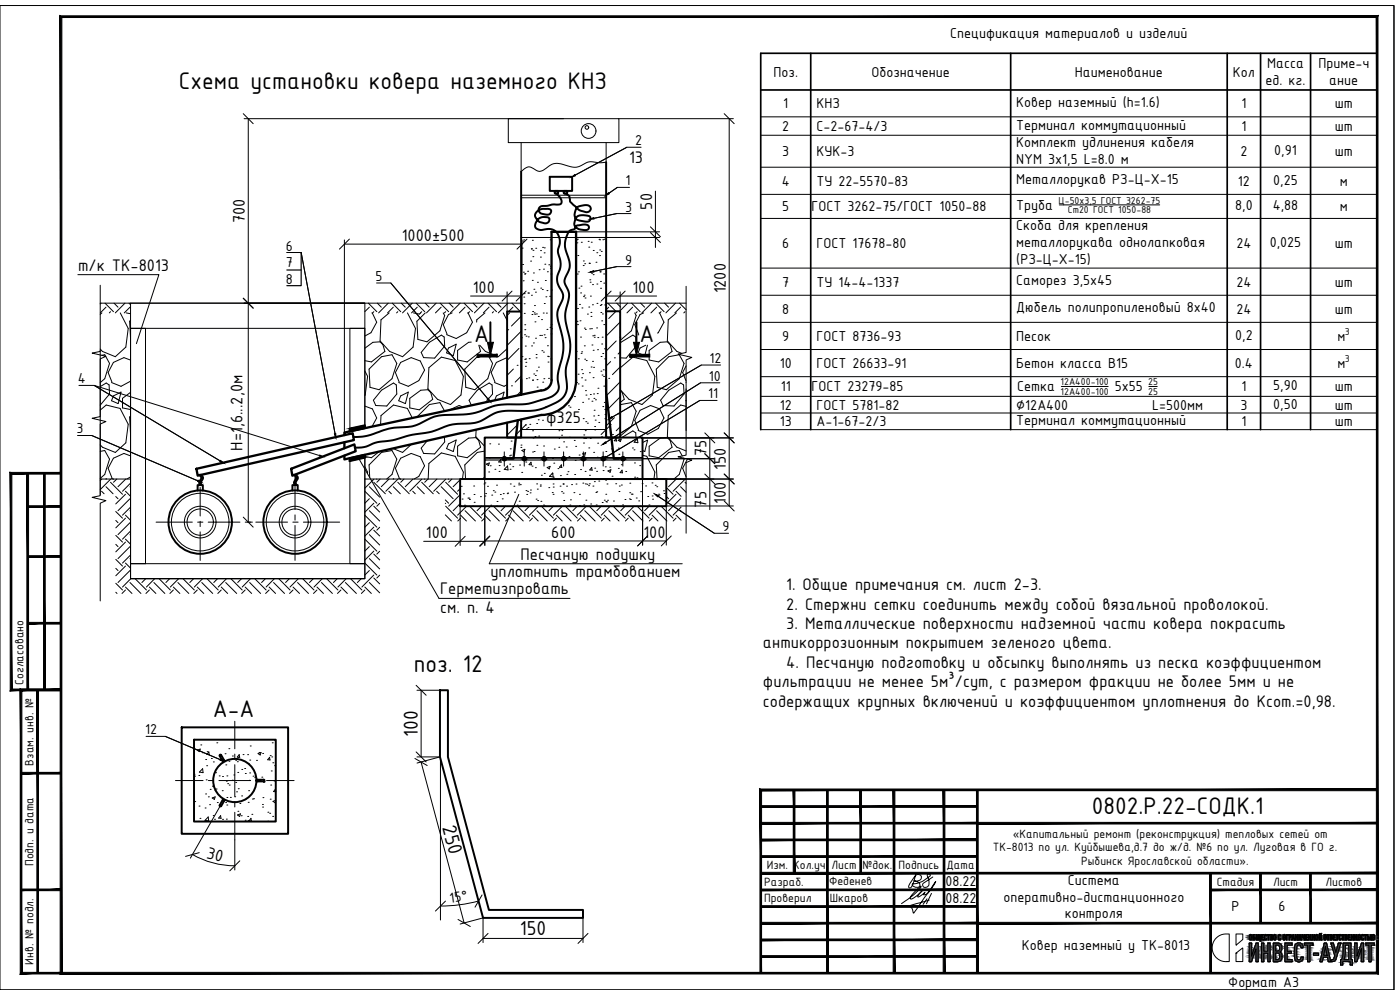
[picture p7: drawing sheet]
<svg xmlns="http://www.w3.org/2000/svg" width="420mm" height="297mm" viewBox="0 0 420 297" stroke-linecap="round" stroke-linejoin="round" font-family="sans-serif">
<defs><g id="words">
<g font-size="7.8">
<text x="53.7" y="26.7">Схема установки ковера наземного КНЗ</text>
<text x="142.3" y="102.6">А</text>
<text x="191.9" y="102.6">А</text>
<text x="124.2" y="201.6">поз. 12</text>
<text x="63.8" y="215.2">А-А</text>
<text x="327.7" y="244.3">0802.Р.22-СОДК.1</text>
</g>
<g font-size="6.5">
<text x="125.4" y="221.1" transform="rotate(-90 125.4 221.1)">100</text>
<text x="132.7" y="248.2" transform="rotate(75 132.7 248.2)">250</text>
<text x="156" y="280.6">150</text>
</g>
<g font-size="5.4">
<text x="188.8" y="48.9">13</text>
<text x="195.7" y="62.9" transform="rotate(-90 195.7 62.9)">50</text>
<text x="73.5" y="67" transform="rotate(-90 73.5 67)">700</text>
<text x="120.6" y="72.2">1000±500</text>
<text x="23.4" y="81.2">т/к ТК-8013</text>
<text x="141.9" y="87.8">100</text>
<text x="189.8" y="87.8">100</text>
<text x="217.8" y="88.1" transform="rotate(-90 217.8 88.1)">1200</text>
<text x="163.9" y="126.8">ф325</text>
<text x="72.8" y="135.2" transform="rotate(-90 72.8 135.2)">H=1,6...2,0м</text>
<text x="212" y="137" transform="rotate(-90 212 137)">75</text>
<text x="217.8" y="140.9" transform="rotate(-90 217.8 140.9)">150</text>
<text x="212" y="152.3" transform="rotate(-90 212 152.3)">75</text>
<text x="217.8" y="151.1" transform="rotate(-90 217.8 151.1)">100</text>
<text x="127.8" y="161.4">100</text>
<text x="165.5" y="161.3">600</text>
<text x="193.1" y="161.3">100</text>
<text x="156.3" y="167.9">Песчаную подушку</text>
<text x="147.2" y="173">уплотнить трамбованием</text>
<text x="132.1" y="178.3">Герметизпровать</text>
<text x="236" y="177.1">1. Общие примечания см. лист 2-3.</text>
<text x="132.1" y="184">см. п. 4</text>
<text x="236" y="182.9">2. Стержни сетки соединить между собой вязальной проволокой.</text>
<text x="236" y="188.8">3. Металлические поверхности надземной части ковера покрасить</text>
<text x="229" y="194.6">антикоррозионным покрытием зеленого цвета.</text>
<text x="236" y="200.4">4. Песчаную подготовку и обсыпку выполнять из песка коэффициентом</text>
<text x="229" y="206.3">фильтрации не менее 5м³/сут, с размером фракции не более 5мм и не</text>
<text x="229" y="212.1">содержащих крупных включений и коэффициентом уплотнения до Ксот.=0,98.</text>
<text x="61.8" y="257.3" transform="rotate(15 61.8 257.3)">30</text>
</g>
<g font-size="4.7">
<text x="285.2" y="11.5">Спецификация материалов и изделий</text>
<text x="232.1" y="23">Поз.</text>
<text x="261.5" y="23">Обозначение</text>
<text x="322.6" y="23">Наименование</text>
<text x="370" y="23">Кол</text>
<text x="380.3" y="20.5">Масса</text>
<text x="395.7" y="20.5">Приме-ч</text>
<text x="379.8" y="25.5">ед. кг.</text>
<text x="398.9" y="25.5">ание</text>
<text x="235.1" y="32.5">1</text>
<text x="245" y="32.5">КНЗ</text>
<text x="305" y="32.2">Ковер наземный (h=1.6)</text>
<text x="372.6" y="32.5">1</text>
<text x="400.6" y="32.5">шт</text>
<text x="234.8" y="39.3">2</text>
<text x="245" y="39.3">С-2-67-4/3</text>
<text x="305" y="38.9">Терминал коммутационный</text>
<text x="372.6" y="39.3">1</text>
<text x="400.6" y="39.3">шт</text>
<text x="190.6" y="43.6">2</text>
<text x="234.8" y="46.9">3</text>
<text x="245" y="46.9">КУК-3</text>
<text x="305" y="44.1">Комплект удлинения кабеля</text>
<text x="372.3" y="46.9">2</text>
<text x="382.4" y="46.6">0,91</text>
<text x="400.6" y="46.9">шт</text>
<text x="305" y="49.1">NYM 3x1,5 L=8.0 м</text>
<text x="187.7" y="55.6">1</text>
<text x="234.6" y="55.8">4</text>
<text x="245" y="55.8">ТУ 22-5570-83</text>
<text x="305" y="55.3">Металлорукав РЗ-Ц-Х-15</text>
<text x="371.5" y="55.8">12</text>
<text x="382.1" y="55.4">0,25</text>
<text x="402.1" y="55.8">м</text>
<text x="187.6" y="63.5">3</text>
<text x="234.8" y="63.4">5</text>
<text x="243.5" y="63.4">ГОСТ 3262-75/ГОСТ 1050-88</text>
<text x="305" y="63">Труба</text>
<text x="370.7" y="63.1">8,0</text>
<text x="382" y="63.1">4,88</text>
<text x="402.1" y="63.4">м</text>
<text x="305" y="69.1">Скоба для крепления</text>
<text x="85.8" y="75.2">6</text>
<text x="234.8" y="74.5">6</text>
<text x="245" y="74.5">ГОСТ 17678-80</text>
<text x="305" y="74">металлорукава однолапковая</text>
<text x="371.1" y="74.5">24</text>
<text x="381.1" y="74.2">0,025</text>
<text x="400.6" y="74.5">шт</text>
<text x="85.8" y="80.2">7</text>
<text x="187.6" y="79.4">9</text>
<text x="305" y="79.3">(РЗ-Ц-Х-15)</text>
<text x="85.8" y="85.2">8</text>
<text x="112.7" y="84.3">5</text>
<text x="234.8" y="86">7</text>
<text x="245" y="86">ТУ 14-4-1337</text>
<text x="305" y="85.6">Саморез 3,5х45</text>
<text x="371.1" y="86">24</text>
<text x="400.6" y="86">шт</text>
<text x="234.8" y="94.2">8</text>
<text x="305" y="93.7">Дюбель полипропиленовый 8х40</text>
<text x="371.1" y="94.2">24</text>
<text x="400.6" y="94.2">шт</text>
<text x="370.7" y="102">0,2</text>
<text x="234.8" y="102.3">9</text>
<text x="245" y="102.3">ГОСТ 8736-93</text>
<text x="305" y="102.3">Песок</text>
<text x="401.4" y="102.3">м</text>
<text x="213" y="108.9">12</text>
<text x="234" y="110.4">10</text>
<text x="245" y="110.4">ГОСТ 26633-91</text>
<text x="305" y="110.4">Бетон класса В15</text>
<text x="370.6" y="110.4">0.4</text>
<text x="401.4" y="110.4">м</text>
<text x="23.4" y="115">4</text>
<text x="212.5" y="119.6">11</text>
<text x="212.7" y="114.3">10</text>
<text x="234.3" y="117.5">11</text>
<text x="243.5" y="117.5">ГОСТ 23279-85</text>
<text x="305.3" y="117.5">Сетка</text>
<text x="334.6" y="117.5">5х55</text>
<text x="372.6" y="117.5">1</text>
<text x="382.1" y="117.2">5,90</text>
<text x="400.6" y="117.5">шт</text>
<text x="234" y="122.9">12</text>
<text x="245" y="122.9">ГОСТ 5781-82</text>
<text x="305" y="122.9">∅12А400</text>
<text x="345.8" y="122.9">L=500мм</text>
<text x="372.3" y="122.9">3</text>
<text x="382.1" y="122.6">0,50</text>
<text x="400.6" y="122.9">шт</text>
<text x="23" y="130.1">3</text>
<text x="234" y="127.9">13</text>
<text x="245" y="127.9">А-1-67-2/3</text>
<text x="305" y="127.5">Терминал коммутационный</text>
<text x="372.6" y="127.9">1</text>
<text x="400.6" y="127.9">шт</text>
<text x="216.9" y="159.4">9</text>
<text x="43.5" y="220.4">12</text>
<text x="283.8" y="266">08.22</text>
<text x="320.5" y="265.5">Система</text>
<text x="135.1" y="270.9" transform="rotate(-8 135.1 270.9)">15°</text>
<text x="283.8" y="271">08.22</text>
<text x="301.2" y="270.5">оперативно-дистанционного</text>
<text x="319.6" y="275.5">контроля</text>
<text x="369.6" y="273.5">Р</text>
<text x="383.6" y="273.4">6</text>
<text x="306.7" y="285.2">Ковер наземный у ТК-8013</text>
<text x="368.6" y="296.2">Формат А3</text>
</g>
<g font-size="3.9">
<text x="7.1" y="205.5" transform="rotate(-90 7.1 205.5)">Согласовано</text>
<text x="10.1" y="229.7" transform="rotate(-90 10.1 229.7)">Взам. инв. №</text>
<text x="304" y="251.3">«Капитальный ремонт (реконструкция) тепловых сетей от</text>
<text x="297.9" y="255.5">ТК-8013 по ул. Куйбышева,д.7 до ж/д. №6 по ул. Луговая в ГО г.</text>
<text x="10.1" y="259.9" transform="rotate(-90 10.1 259.9)">Подп. и дата</text>
<text x="230.1" y="260.7">Изм.</text>
<text x="238.1" y="260.7">Кол.уч.</text>
<text x="249.6" y="260.7">Лист</text>
<text x="258.8" y="260.7">№док.</text>
<text x="269.7" y="260.7">Подпись</text>
<text x="284.1" y="260.7">Дата</text>
<text x="324.5" y="259.6">Рыбинск Ярославской области».</text>
<text x="229.3" y="265.7">Разраб.</text>
<text x="248.8" y="265.5">Феденев</text>
<text x="365.2" y="265.7">Стадия</text>
<text x="382.1" y="265.7">Лист</text>
<text x="397.8" y="265.7">Листов</text>
<text x="229.3" y="270.7">Проверил</text>
<text x="249.1" y="270.7">Шкаров</text>
<text x="10.1" y="289.5" transform="rotate(-90 10.1 289.5)">Инв. № подл.</text>
</g>
<g font-size="3.3">
<text x="317.7" y="61.1">Ц-50х3,5 ГОСТ 3262-75</text>
<text x="320.5" y="63.9">Ст20 ГОСТ 1050-88</text>
<text x="403.6" y="100.4">3</text>
<text x="403.6" y="108.6">3</text>
<text x="318.3" y="115.6">12А400-100</text>
<text x="318.3" y="118.4">12А400-100</text>
<text x="344.6" y="115.6">25</text>
<text x="344.6" y="118.4">25</text>
</g>
</g></defs>
<path d="M418.3 1.7v295.3h-418.3" fill="none" stroke="#000" stroke-width=".3"/>
<g fill="#000" stroke="#000" stroke-width=".3">
<path d="M18.1 4.7l.5 .6 395-.6zM18.6 5.3l395-.6-.5 .6zM413.6 4.7l-.5 .6 .5 286.9zM413.1 5.3l.5 286.9-.5-.5zM18.1 292.2h395.5l-.5-.5zM18.1 292.2l.5-.5h394.5zM18.1 4.7v287.5l.5-.5zM18.1 4.7l.5 .6v286.4z"/>
<path d="M8.3 151.8v.4l10-.4zM8.3 152.2l10-.4v.4z"/>
<path d="M8.1 142l.5 65v-65zM8.1 142l.5 65h-.5z"/>
<path d="M13.1 142l.5 65v-65zM13.1 142l.5 65h-.5z"/>
<path d="M8.3 166.7v.5l10-.5zM8.3 167.2l10-.5v.5z"/>
<path d="M8.3 186.7v.5l10-.5zM8.3 187.2l10-.5v.5z"/>
<path d="M11.1 207l.5 85v-85zM11.1 207l.5 85h-.5z"/>
<path d="M3.1 207.2h15.2v-.5zM3.6 206.7h14.7l-15.2 .5zM3.1 141.7v65.5l.5-.5zM3.1 141.7l.5 .5v64.5zM3.1 141.7l.5 .5 14.7-.5zM3.6 142.2l14.7-.5v.5z"/>
<path d="M6.3 231.7v.5l12-.5zM6.3 232.2l12-.5v.5z"/>
<path d="M238.1 237l.5 25v-25zM238.1 237l.5 25h-.5z"/>
<path d="M248.1 237l.5 55v-55zM248.1 237l.5 55h-.5z"/>
<path d="M258.1 237l.5 25v-25zM258.1 237l.5 25h-.5z"/>
<path d="M268.1 237l.5 55v-55zM268.1 237l.5 55h-.5z"/>
<path d="M283.1 237l.5 55v-55zM283.1 237l.5 55h-.5z"/>
<path d="M293.1 237l.5 55v-55zM293.1 237l.5 55h-.5z"/>
<path d="M228.3 241.7v.5l65-.5zM228.3 242.2l65-.5v.5z"/>
<path d="M228.3 246.7v.5l65-.5zM228.3 247.2l65-.5v.5zM293.3 246.7v.5l120-.5zM293.3 247.2l120-.5v.5z"/>
<path d="M228.3 251.7v.6l65-.6zM228.3 252.3l65-.6v.6z"/>
<path d="M228.3 256.7v.5l65-.5zM228.3 257.2l65-.5v.5z"/>
<path d="M6.3 266.7v.5l12-.5zM6.3 267.2l12-.5v.5z"/>
<path d="M228.3 261.7v.5l185-.5zM228.3 262.2l185-.5v.5z"/>
<path d="M228.3 271.7v.5l65-.5zM228.3 272.2l65-.5v.5z"/>
<path d="M228.3 276.7v.5l65-.5zM228.3 277.2l65-.5v.5z"/>
<path d="M228.3 266.7v.5l65-.5zM228.3 267.2l65-.5v.5z"/>
<path d="M293.3 276.7v.5l120-.5zM293.3 277.2l120-.5v.5z"/>
<path d="M363.3 266.7v.5l50-.5zM363.3 267.2l50-.5v.5z"/>
<path d="M363.1 262l.5 30v-30zM363.1 262l.5 30h-.5z"/>
<path d="M378.1 262l.5 15v-15zM378.1 262l.5 15h-.5z"/>
<path d="M393.1 262l.5 15v-15zM393.1 262l.5 15h-.5z"/>
<path d="M6.1 292.2h12.2v-.5zM6.1 292.2l.5-.5h11.7zM6.1 206.7v85.5l.5-.5zM6.1 206.7l.5 .5v84.5zM6.1 206.7l.5 .5 11.7-.5zM6.6 207.2l11.7-.5v.5z"/>
<path d="M228.1 236.7v55.3h.5zM228.1 236.7l.5 .5v54.8zM228.1 236.7l.5 .5 184.7-.5zM228.6 237.2l184.7-.5v.5z"/>
<path d="M228.3 281.7v.5l65-.5zM228.3 282.2l65-.5v.5z"/>
<path d="M228.3 286.7v.5l65-.5zM228.3 287.2l65-.5v.5z"/>
</g>
<g fill="#2e365c" stroke="#2e365c" stroke-width=".3">
<path d="M412.1 280.4h.1z"/>
<path d="M407.8 280.4h.2z"/>
<path d="M397.6 280.4h.1z"/>
<path d="M395.1 280.4h.1z"/>
<path d="M385.3 280.4h.2z"/>
<path d="M382.5 280.4h.2z"/>
<path d="M375.2 280.4h.2z"/>
<path d="M390.2 280.9h.1z"/>
<path d="M390.1 281.2h.1z"/>
<path d="M390 281.5h.1z"/>
<path d="M407.8 282h.2z"/>
<path d="M407.8 282h.3z"/>
<path d="M408.9 282h.1z"/>
<path d="M402.1 282h.2z"/>
<path d="M383.9 282h.2z"/>
<path d="M379.7 282h.2z"/>
<path d="M412.1 282h.1z"/>
<path d="M384 284.9h.7z"/>
<path d="M383.4 285.4h1.1z"/>
<path d="M383.3 287.9h1.3z"/>
<path d="M399.6 288.5h.2z"/>
<path d="M389.7 288.6h.1z"/>
<path d="M389.7 288.6h.3z"/>
<path d="M412.1 280.4h.1zM412.1 280.4h.1z"/>
<path d="M407.8 280.4h.3zM407.8 280.4h.3z"/>
<path d="M397.6 280.4h.2zM397.6 280.4h.2z"/>
<path d="M395.1 280.4h.2zM395.1 280.4h.2z"/>
<path d="M385.3 280.4h.2zM385.3 280.4h.2z"/>
<path d="M382.5 280.4h.2zM382.5 280.4h.2z"/>
<path d="M375.2 280.4h.3zM375.2 280.4h.3z"/>
<path d="M408.9 280.4h.1zM408.8 280.4h.2z"/>
<path d="M402.1 280.4h.2zM402.1 280.4h.2z"/>
<path d="M383.9 280.4h.2zM383.9 280.4h.2z"/>
<path d="M379.7 280.4h.2zM379.7 280.4h.2z"/>
<path d="M408.8 280.4h.3zM408.8 280.4h.3z"/>
<path d="M402.1 280.4h.2zM402.1 280.4h.2z"/>
<path d="M383.9 280.4h.2zM383.9 280.4h.2z"/>
<path d="M379.7 280.4h.2zM379.7 280.4h.2z"/>
<path d="M395.8 280.4h.2zM395.8 280.4h.2z"/>
<path d="M389.8 280.4h.2zM389.8 280.4h.2z"/>
<path d="M404.6 280.4h.6zM404.6 280.4h.6z"/>
<path d="M400.2 280.4h.6zM400.1 280.4h.7z"/>
<path d="M391.9 280.4h.6zM391.8 280.4h.7z"/>
<path d="M378.6 280.4h.6zM378.6 280.4h.6z"/>
<path d="M388 280.4h.2zM388 280.4h.2z"/>
<path d="M390.8 280.4h.2zM390.8 280.4h.2z"/>
<path d="M409.4 280.4h.8zM409.4 280.4h.8z"/>
<path d="M402.7 280.4h.7zM402.7 280.4h.7z"/>
<path d="M400.9 280.4h.8zM400.9 280.4h.8z"/>
<path d="M398.2 280.4h.7zM398.2 280.4h.7z"/>
<path d="M386.1 280.4h.6zM386.1 280.4h.6z"/>
<path d="M380.3 280.4h.7zM380.3 280.4h.7z"/>
<path d="M377 280.4h.2zM377 280.4h.2z"/>
<path d="M378 280.4h.2zM378 280.4h.2z"/>
<path d="M396.4 280.4h.2zM396.4 280.4h.2z"/>
<path d="M390.4 280.4h.1zM390.4 280.4h.1z"/>
<path d="M406.5 280.4h.2zM406.5 280.4h.2z"/>
<path d="M405.5 280.4h.2zM405.5 280.4h.2z"/>
<path d="M393.8 280.4h.2zM393.8 280.4h.2z"/>
<path d="M392.7 280.4h.2zM392.7 280.4h.2z"/>
<path d="M388.7 280.4h.2zM388.7 280.4h.2z"/>
<path d="M376 280.4h.7zM376 280.4h.7z"/>
<path d="M388 280.4h.2zM388 280.4h.2z"/>
<path d="M396.4 280.4h.2zM396.4 280.4h.2z"/>
<path d="M390.4 280.4h.1zM390.4 280.4h.1z"/>
<path d="M378 280.4h.2zM378 280.4h.2z"/>
<path d="M377 280.4h.2zM377 280.4h.2z"/>
<path d="M404.6 280.4h.6zM404.6 280.4h.6z"/>
<path d="M400.1 280.4h.7zM400.1 280.4h.7z"/>
<path d="M391.8 280.4h.7zM391.8 280.4h.7z"/>
<path d="M378.6 280.4h.6zM378.6 280.4h.6z"/>
<path d="M407.1 280.4h.2zM407.1 280.4h.2z"/>
<path d="M406 280.4h.2zM406 280.4h.2z"/>
<path d="M394.3 280.4h.2zM394.3 280.4h.2z"/>
<path d="M393.3 280.4h.2zM393.3 280.4h.2z"/>
<path d="M389.3 280.4h.2zM389.3 280.4h.2z"/>
<path d="M391.4 280.4h.2zM391.4 280.4h.2z"/>
<path d="M386.1 280.4h.6zM386 280.4h.7z"/>
<path d="M403.6 280.4h.4zM403.6 280.4h.4z"/>
<path d="M399.1 280.4h.5zM399.1 280.4h.5z"/>
<path d="M381.2 280.4h.4zM381.2 280.4h.4z"/>
<path d="M377.5 280.4h.2zM377.5 280.4h.2z"/>
<path d="M395.8 280.4h.2zM395.8 280.4h.2z"/>
<path d="M389.8 280.4h.2zM389.8 280.4h.2z"/>
<path d="M411.4 280.4h.1zM411.4 280.4h.1z"/>
<path d="M403.6 280.4h.4zM403.6 280.4h.4z"/>
<path d="M399.1 280.4h.5zM399.1 280.4h.5z"/>
<path d="M381.2 280.4h.5zM381.2 280.4h.5z"/>
<path d="M410.4 280.4h.1zM410.4 280.4h.1z"/>
<path d="M386.9 280.4h.4zM386.9 280.4h.4z"/>
<path d="M377.5 280.4h.2zM377.5 280.4h.2z"/>
<path d="M386.9 280.4h.4zM386.9 280.4h.4z"/>
<path d="M409.4 280.4h.8zM409.4 280.4h.8z"/>
<path d="M402.7 280.4h.7zM402.7 280.4h.7z"/>
<path d="M400.9 280.4h.8zM400.9 280.4h.8z"/>
<path d="M398.2 280.4h.7zM398.2 280.4h.7z"/>
<path d="M380.3 280.4h.7zM380.3 280.4h.7z"/>
<path d="M407.1 280.4h.2zM407.1 280.4h.2z"/>
<path d="M406 280.4h.2zM406 280.4h.2z"/>
<path d="M394.3 280.4h.2zM394.3 280.4h.2z"/>
<path d="M393.3 280.4h.2zM393.3 280.4h.2z"/>
<path d="M391.4 280.4h.2zM391.4 280.4h.2z"/>
<path d="M389.3 280.4h.2zM389.3 280.4h.2z"/>
<path d="M390.8 280.4h.2zM390.8 280.4h.2zM390.8 280.4h.2zM390.8 280.4h.2z"/>
<path d="M395.8 280.4h.2zM395.8 280.4h.2z"/>
<path d="M389.8 280.4h.2zM389.8 280.4h.2z"/>
<path d="M388 280.4h.2zM388 280.4h.2z"/>
<path d="M386 280.4h.7zM386 280.4h.7z"/>
<path d="M410.4 280.4h.1zM410.4 280.4h.1z"/>
<path d="M377 280.4h.2zM377 280.4h.2z"/>
<path d="M411.4 280.4h.1zM411.4 280.4h.1z"/>
<path d="M378 280.4h.2zM378 280.4h.2z"/>
<path d="M406.5 280.4h.2zM406.5 280.4h.2z"/>
<path d="M405.5 280.4h.2zM405.5 280.4h.2z"/>
<path d="M393.8 280.4h.2zM393.8 280.4h.2z"/>
<path d="M392.7 280.4h.2zM392.7 280.4h.2z"/>
<path d="M388.7 280.4h.2zM388.7 280.4h.2z"/>
<path d="M408.8 280.4h.3zM408.8 280.4h.3z"/>
<path d="M402.1 280.4h.2zM402 280.4h.3z"/>
<path d="M383.9 280.4h.3zM383.9 280.4h.3z"/>
<path d="M379.7 280.4h.2zM379.6 280.4h.3z"/>
<path d="M378 280.4h.2zM378 280.4h.2z"/>
<path d="M406.5 280.4h.2zM406.5 280.4h.2z"/>
<path d="M405.5 280.4h.2zM405.5 280.4h.2z"/>
<path d="M393.8 280.4h.2zM393.8 280.4h.2z"/>
<path d="M392.7 280.4h.2zM392.7 280.4h.2z"/>
<path d="M388.7 280.4h.2zM388.7 280.4h.2z"/>
<path d="M409.4 280.4h.8zM409.4 280.4h.8z"/>
<path d="M402.7 280.4h.7zM402.7 280.4h.7z"/>
<path d="M400.9 280.4h.8zM400.9 280.4h.8z"/>
<path d="M398.2 280.4h.7zM398.2 280.4h.7z"/>
<path d="M380.3 280.4h.7zM380.3 280.4h.7z"/>
<path d="M376 280.4h.7zM376 280.4h.7z"/>
<path d="M388 280.4h.2zM388 280.4h.2z"/>
<path d="M404.6 280.4h.6zM404.6 280.4h.6z"/>
<path d="M400.1 280.4h.7zM400.1 280.4h.7z"/>
<path d="M391.8 280.4h.7zM391.8 280.4h.7z"/>
<path d="M378.6 280.4h.6zM378.6 280.4h.6z"/>
<path d="M396.4 280.4h.2zM396.4 280.4h.2z"/>
<path d="M390.4 280.4h.1zM390.3 280.4h.2z"/>
<path d="M403.6 280.4h.5zM403.6 280.4h.5z"/>
<path d="M399.1 280.4h.5zM399.1 280.4h.5z"/>
<path d="M381.2 280.4h.5zM381.2 280.4h.5z"/>
<path d="M377 280.4h.2zM377 280.4h.2z"/>
<path d="M407.1 280.4h.2zM407.1 280.4h.2z"/>
<path d="M406 280.4h.2zM406 280.4h.2z"/>
<path d="M394.3 280.4h.2zM394.3 280.4h.2z"/>
<path d="M393.3 280.4h.2zM393.3 280.4h.2z"/>
<path d="M389.3 280.4h.2zM389.3 280.4h.2z"/>
<path d="M404.6 280.4h.6zM404.6 280.4h.6z"/>
<path d="M400.1 280.4h.7zM400.1 280.4h.7z"/>
<path d="M391.8 280.4h.7zM391.8 280.4h.7z"/>
<path d="M378.6 280.4h.6zM378.6 280.4h.6z"/>
<path d="M376 280.4h.7zM376 280.4h.7z"/>
<path d="M396.4 280.4h.2zM396.4 280.4h.2z"/>
<path d="M390.3 280.4h.2zM390.3 280.4h.2z"/>
<path d="M412.1 280.4h.2zM412 280.4h.3zM412 280.4h.3zM412 280.4h.3z"/>
<path d="M377.5 280.4h.2zM377.5 280.4h.2z"/>
<path d="M391.4 280.4h.2zM391.4 280.4h.2z"/>
<path d="M411.4 280.4h.1zM411.4 280.4h.1z"/>
<path d="M410.4 280.4h.1zM410.4 280.4h.1z"/>
<path d="M386.9 280.4h.5zM386.9 280.4h.5z"/>
<path d="M407.8 280.4h.3zM407.8 280.4h.3z"/>
<path d="M397.6 280.4h.2zM397.5 280.4h.3z"/>
<path d="M395.1 280.4h.2zM395 280.4h.3z"/>
<path d="M385.3 280.4h.3zM385.2 280.4h.4z"/>
<path d="M382.5 280.4h.2zM382.4 280.4h.3z"/>
<path d="M375.2 280.4h.3zM375.2 280.4h.3z"/>
<path d="M377.5 280.4h.2zM377.5 280.4h.2z"/>
<path d="M390.8 280.4h.2zM390.8 280.4h.2zM390.8 280.4h.2zM390.8 280.4h.2z"/>
<path d="M395.8 280.4h.2zM395.8 280.4h.2z"/>
<path d="M389.8 280.4h.2zM389.8 280.4h.2z"/>
<path d="M386.9 280.4h.5zM386.9 280.4h.5z"/>
<path d="M377 280.4h.2zM377 280.4h.2z"/>
<path d="M378 280.4h.2zM378 280.4h.2z"/>
<path d="M388 280.4h.2zM388 280.4h.2z"/>
<path d="M395.8 280.4h.2zM395.8 280.4h.2z"/>
<path d="M389.8 280.4h.2zM389.8 280.4h.2z"/>
<path d="M407.8 280.4h.3zM407.8 280.4h.3z"/>
<path d="M397.5 280.4h.3zM397.5 280.4h.3z"/>
<path d="M395 280.4h.4zM395 280.4h.4z"/>
<path d="M385.2 280.4h.4zM385.2 280.4h.4z"/>
<path d="M382.4 280.4h.4zM382.4 280.4h.4z"/>
<path d="M375.2 280.4h.3zM375.2 280.4h.3z"/>
<path d="M409.4 280.4h.8zM409.4 280.4h.8z"/>
<path d="M402.7 280.4h.7zM402.7 280.4h.7z"/>
<path d="M400.9 280.4h.8zM400.9 280.4h.8z"/>
<path d="M398.2 280.4h.7zM398.2 280.4h.7z"/>
<path d="M380.3 280.4h.7zM380.3 280.4h.7z"/>
<path d="M403.6 280.4h.5zM403.6 280.4h.5z"/>
<path d="M399.1 280.4h.6zM399.1 280.4h.6z"/>
<path d="M381.2 280.4h.6zM381.2 280.4h.6z"/>
<path d="M386 280.4h.7zM386 280.4h.7z"/>
<path d="M378 280.4h.2zM378 280.4h.2z"/>
<path d="M410.4 280.4h.1zM410.4 280.4h.1z"/>
<path d="M403.6 280.4h.6zM403.6 280.4h.6z"/>
<path d="M399.1 280.4h.6zM399.1 280.4h.6z"/>
<path d="M381.2 280.4h.6zM381.2 280.4h.6z"/>
<path d="M406.5 280.4h.2zM406.5 280.4h.2z"/>
<path d="M405.5 280.4h.2zM405.5 280.4h.2z"/>
<path d="M393.8 280.4h.2zM393.8 280.4h.2z"/>
<path d="M392.7 280.4h.2zM392.7 280.4h.2z"/>
<path d="M388.7 280.4h.2zM388.7 280.4h.2z"/>
<path d="M411.4 280.4h.1zM411.4 280.4h.1z"/>
<path d="M404.6 280.4h.6zM404.6 280.4h.6z"/>
<path d="M400.1 280.4h.7zM400.1 280.4h.7z"/>
<path d="M391.8 280.4h.7zM391.8 280.4h.7z"/>
<path d="M378.6 280.4h.6zM378.6 280.4h.6z"/>
<path d="M408.8 280.4h.3zM408.7 280.4h.4z"/>
<path d="M402 280.4h.4zM402 280.4h.4z"/>
<path d="M383.9 280.4h.3zM383.8 280.4h.4z"/>
<path d="M379.6 280.4h.4zM379.6 280.4h.4z"/>
<path d="M377 280.4h.2zM377 280.4h.2z"/>
<path d="M407.1 280.4h.2zM407.1 280.4h.2z"/>
<path d="M406 280.4h.2zM406 280.4h.2z"/>
<path d="M394.3 280.4h.2zM394.3 280.4h.2z"/>
<path d="M393.3 280.4h.2zM393.3 280.4h.2z"/>
<path d="M391.4 280.4h.2zM391.4 280.4h.2z"/>
<path d="M389.3 280.4h.2zM389.3 280.4h.2z"/>
<path d="M388 280.4h.2zM388 280.4h.2z"/>
<path d="M407.1 280.4h.2zM407.1 280.4h.2z"/>
<path d="M406 280.4h.2zM406 280.4h.2z"/>
<path d="M394.3 280.4h.2zM394.3 280.4h.2z"/>
<path d="M393.3 280.4h.2zM393.3 280.4h.2z"/>
<path d="M389.3 280.4h.2zM389.3 280.4h.2z"/>
<path d="M396.4 280.4h.2zM396.4 280.4h.2z"/>
<path d="M390.3 280.4h.2zM390.3 280.4h.2z"/>
<path d="M377.5 280.4h.2zM377.5 280.4h.2z"/>
<path d="M409.4 280.4h.8zM409.4 280.4h.8z"/>
<path d="M402.7 280.4h.7zM402.7 280.4h.7z"/>
<path d="M400.9 280.4h.8zM400.9 280.4h.8z"/>
<path d="M398.2 280.4h.7zM398.2 280.4h.7z"/>
<path d="M380.3 280.4h.7zM380.3 280.4h.7z"/>
<path d="M411.4 280.4h.1zM411.4 280.4h.1z"/>
<path d="M406.5 280.4h.2zM406.5 280.4h.2z"/>
<path d="M405.5 280.4h.2zM405.5 280.4h.2z"/>
<path d="M393.8 280.4h.2zM393.8 280.4h.2z"/>
<path d="M392.7 280.4h.2zM392.7 280.4h.2z"/>
<path d="M388.7 280.4h.2zM388.7 280.4h.2z"/>
<path d="M376 280.4h.7zM376 280.4h.7z"/>
<path d="M410.4 280.4h.1zM410.4 280.4h.1z"/>
<path d="M386.9 280.4h.5zM386.9 280.4h.5z"/>
<path d="M376 280.4h.7zM376 280.4h.7z"/>
<path d="M377.5 280.4h.2zM377.5 280.4h.2z"/>
<path d="M391.4 280.4h.2zM391.4 280.4h.2z"/>
<path d="M396.4 280.4h.2zM396.4 280.4h.2z"/>
<path d="M390.3 280.4h.2zM390.3 280.4h.2z"/>
<path d="M390.8 280.4h.2zM390.8 280.4h.2zM390.8 280.4h.2zM390.8 280.4h.2z"/>
<path d="M386 280.4h.7zM386 280.4h.7z"/>
<path d="M377 280.4h.2zM377 280.4h.2z"/>
<path d="M378 280.4h.2zM378 280.4h.2z"/>
<path d="M404.6 280.4h.6zM404.6 280.4h.6z"/>
<path d="M400.1 280.4h.7zM400.1 280.4h.7z"/>
<path d="M391.8 280.4h.7zM391.8 280.4h.7z"/>
<path d="M378.6 280.4h.6zM378.6 280.4h.6z"/>
<path d="M412 280.4h.4zM411.9 280.4h.5zM411.9 280.4h.5zM411.9 280.4h.5z"/>
<path d="M403.6 280.4h.6zM403.6 280.4h.6z"/>
<path d="M399.1 280.4h.6zM399.1 280.4h.6z"/>
<path d="M381.2 280.4h.6zM381.2 280.4h.6z"/>
<path d="M388 280.4h.2zM388 280.4h.2z"/>
<path d="M395.8 280.4h.2zM395.8 280.4h.2z"/>
<path d="M389.8 280.4h.2zM389.8 280.4h.2z"/>
<path d="M408.7 280.4h.5zM408.7 280.4h.5z"/>
<path d="M402 280.4h.4zM402 280.4h.4z"/>
<path d="M383.8 280.4h.4zM383.8 280.4h.4z"/>
<path d="M379.6 280.4h.4zM379.6 280.4h.4z"/>
<path d="M378 280.4h.2zM378 280.4h.2z"/>
<path d="M386.9 280.4h.6zM386.9 280.4h.6z"/>
<path d="M395.8 280.4h.2zM395.8 280.4h.2z"/>
<path d="M389.8 280.4h.2zM389.8 280.4h.2z"/>
<path d="M406.5 280.4h.2zM406.5 280.4h.2z"/>
<path d="M405.5 280.4h.2zM405.5 280.4h.2z"/>
<path d="M393.8 280.4h.2zM393.8 280.4h.2z"/>
<path d="M392.7 280.4h.2zM392.7 280.4h.2z"/>
<path d="M388.7 280.4h.2zM388.7 280.4h.2z"/>
<path d="M410.4 280.4l.1 .1zM410.4 280.4l.1 .1z"/>
<path d="M407.1 280.4l.2 .1zM407.1 280.4l.2 .1z"/>
<path d="M406 280.4l.2 .1zM406 280.4l.2 .1z"/>
<path d="M394.3 280.4l.2 .1zM394.3 280.4l.2 .1z"/>
<path d="M393.3 280.4l.2 .1zM393.3 280.4l.2 .1z"/>
<path d="M389.3 280.4l.2 .1zM389.3 280.4l.2 .1z"/>
<path d="M407.8 280.4l.4 .1zM407.7 280.5h.5z"/>
<path d="M397.5 280.4l.4 .1zM397.4 280.5h.5z"/>
<path d="M395 280.4l.4 .1zM395 280.4l.4 .1z"/>
<path d="M385.2 280.4l.4 .1zM385.1 280.5h.5z"/>
<path d="M382.4 280.4l.4 .1zM382.4 280.4l.4 .1z"/>
<path d="M375.2 280.4l.4 .1zM375.1 280.5h.5z"/>
<path d="M377 280.4l.2 .1zM377 280.4l.2 .1z"/>
<path d="M377.5 280.4l.2 .1zM377.5 280.4l.2 .1z"/>
<path d="M411.4 280.4l.1 .1zM411.4 280.4l.1 .1z"/>
<path d="M388 280.4l.2 .1zM388 280.4l.2 .1z"/>
<path d="M396.4 280.4l.2 .1zM396.4 280.4l.2 .1z"/>
<path d="M390.3 280.4l.2 .1zM390.3 280.4l.2 .1z"/>
<path d="M411.4 280.5h.1zM411.4 280.5h.1z"/>
<path d="M403.6 280.4l.6 .1zM403.6 280.4l.6 .1z"/>
<path d="M399.1 280.4l.6 .1zM399.1 280.4l.6 .1z"/>
<path d="M381.2 280.4l.6 .1zM381.2 280.4l.6 .1z"/>
<path d="M410.4 280.5h.1zM410.4 280.5h.1z"/>
<path d="M386.9 280.4l.6 .1zM386.9 280.4l.6 .1z"/>
<path d="M409.4 280.4l.8 .1zM409.4 280.4l.8 .1z"/>
<path d="M402.7 280.4l.7 .1zM402.7 280.4l.7 .1z"/>
<path d="M400.9 280.4l.8 .1zM400.9 280.4l.8 .1z"/>
<path d="M398.2 280.4l.7 .1zM398.2 280.4l.7 .1z"/>
<path d="M380.3 280.4l.7 .1zM380.3 280.4l.7 .1z"/>
<path d="M377.5 280.5h.2zM377.5 280.5h.2z"/>
<path d="M407.7 280.5h.5zM407.7 280.5h.5z"/>
<path d="M397.4 280.5h.5zM397.4 280.5h.5z"/>
<path d="M394.9 280.5h.5zM394.9 280.5h.5z"/>
<path d="M385.1 280.5h.6zM385.1 280.5h.6z"/>
<path d="M382.3 280.5h.5zM382.3 280.5h.5z"/>
<path d="M375.1 280.5h.5zM375.1 280.5h.5z"/>
<path d="M390.8 280.4l.2 .1zM390.8 280.4l.2 .1z"/>
<path d="M391.4 280.4l.2 .1zM391.4 280.4l.2 .1z"/>
<path d="M376 280.4l.7 .1zM376 280.4l.7 .1z"/>
<path d="M386 280.4l.7 .1zM386 280.4l.7 .1z"/>
<path d="M390.8 280.5h.2zM390.8 280.5h.2z"/>
<path d="M404.6 280.4l.6 .1zM404.6 280.4l.6 .1z"/>
<path d="M400.1 280.4l.7 .1zM400.1 280.4l.7 .1z"/>
<path d="M391.8 280.4l.7 .1zM391.8 280.4l.7 .1z"/>
<path d="M378.6 280.4l.6 .1zM378.6 280.4l.6 .1z"/>
<path d="M377 280.5h.2zM377 280.5h.2z"/>
<path d="M408.7 280.4l.5 .1zM408.7 280.4l.5 .1z"/>
<path d="M402 280.4l.4 .1zM401.9 280.5h.5z"/>
<path d="M383.8 280.4l.5 .1zM383.8 280.4l.5 .1z"/>
<path d="M379.6 280.4l.5 .1zM379.6 280.4l.5 .1z"/>
<path d="M378 280.4l.2 .1zM378 280.4l.2 .1z"/>
<path d="M408.7 280.5h.5zM408.7 280.5h.5z"/>
<path d="M401.9 280.5h.5zM401.9 280.5h.5z"/>
<path d="M383.8 280.5h.5zM383.8 280.5h.5z"/>
<path d="M379.5 280.5h.6zM379.5 280.5h.6z"/>
<path d="M407.1 280.5h.2zM407.1 280.5h.2z"/>
<path d="M406 280.5h.2zM406 280.5h.2z"/>
<path d="M394.3 280.5h.2zM394.3 280.5h.2z"/>
<path d="M393.3 280.5h.2zM393.3 280.5h.2z"/>
<path d="M391.4 280.5h.2zM391.4 280.5h.2z"/>
<path d="M389.3 280.5h.2zM389.3 280.5h.2z"/>
<path d="M403.6 280.5h.6zM403.6 280.5h.6z"/>
<path d="M399.1 280.5h.7zM399.1 280.5h.7z"/>
<path d="M381.2 280.5h.6zM381.2 280.5h.6z"/>
<path d="M396.4 280.5h.2zM396.4 280.5h.2z"/>
<path d="M390.3 280.5h.2zM390.3 280.5h.2z"/>
<path d="M407.7 280.5h.5zM407.7 280.5h.5z"/>
<path d="M397.4 280.5h.5zM397.4 280.5h.5z"/>
<path d="M394.9 280.5h.5zM394.9 280.5h.5z"/>
<path d="M385.1 280.5h.6zM385.1 280.5h.6z"/>
<path d="M382.3 280.5h.5zM382.3 280.5h.5z"/>
<path d="M375.1 280.5h.5zM375.1 280.5h.5z"/>
<path d="M406.5 280.4l.2 .1zM406.5 280.4l.2 .1z"/>
<path d="M405.5 280.4l.2 .1zM405.5 280.4l.2 .1z"/>
<path d="M393.8 280.4l.2 .1zM393.8 280.4l.2 .1z"/>
<path d="M392.7 280.4l.2 .1zM392.7 280.4l.2 .1z"/>
<path d="M388.7 280.4l.2 .1zM388.7 280.4l.2 .1z"/>
<path d="M388 280.5h.2zM388 280.5h.2z"/>
<path d="M395.8 280.4l.2 .1zM395.8 280.4l.2 .1z"/>
<path d="M389.8 280.4l.2 .1zM389.8 280.4l.2 .1z"/>
<path d="M406.5 280.5h.2zM406.5 280.5h.2z"/>
<path d="M405.5 280.5h.2zM405.5 280.5h.2z"/>
<path d="M393.8 280.5h.2zM393.8 280.5h.2z"/>
<path d="M392.7 280.5h.2zM392.7 280.5h.2z"/>
<path d="M388.7 280.5h.2zM388.7 280.5h.2z"/>
<path d="M409.4 280.5h.8zM409.4 280.5h.8z"/>
<path d="M402.7 280.5h.7zM402.7 280.5h.7z"/>
<path d="M400.9 280.5h.8zM400.9 280.5h.8z"/>
<path d="M398.2 280.5h.7zM398.2 280.5h.7z"/>
<path d="M380.3 280.5h.7zM380.3 280.5h.7z"/>
<path d="M408.7 280.5h.5zM408.7 280.5h.5z"/>
<path d="M401.9 280.5h.6zM401.9 280.5h.6z"/>
<path d="M383.8 280.5h.5zM383.7 280.5h.6z"/>
<path d="M379.5 280.5h.6zM379.5 280.5h.6z"/>
<path d="M407.1 280.5h.2zM407.1 280.5h.2z"/>
<path d="M406 280.5h.2zM406 280.5h.2z"/>
<path d="M394.3 280.5h.2zM394.3 280.5h.2z"/>
<path d="M393.3 280.5h.2zM393.3 280.5h.2z"/>
<path d="M389.3 280.5h.2zM389.3 280.5h.2z"/>
<path d="M377.5 280.5h.2zM377.5 280.5h.2z"/>
<path d="M411.9 280.4l.5 .1zM411.9 280.4l.5 .1z"/>
<path d="M377 280.5h.2zM377 280.5h.2z"/>
<path d="M386.9 280.5h.6zM386.9 280.5h.6z"/>
<path d="M386 280.5h.7zM386 280.5h.7z"/>
<path d="M407.7 280.5h.5zM407.7 280.5h.5z"/>
<path d="M397.4 280.5h.6zM397.4 280.5h.6z"/>
<path d="M394.9 280.5h.5zM394.9 280.5h.5z"/>
<path d="M385.1 280.5h.6zM385.1 280.5h.6z"/>
<path d="M382.3 280.5h.6zM382.3 280.5h.6z"/>
<path d="M375.1 280.5h.5zM375.1 280.5h.5z"/>
<path d="M410.4 280.5h.1zM410.4 280.5h.1z"/>
<path d="M404.6 280.5h.6zM404.6 280.5h.6z"/>
<path d="M400.1 280.5h.7zM400.1 280.5h.7z"/>
<path d="M391.8 280.5h.7zM391.8 280.5h.7z"/>
<path d="M378.6 280.5h.6zM378.6 280.5h.6z"/>
<path d="M395.8 280.5h.2zM395.8 280.5h.2z"/>
<path d="M389.8 280.5h.2zM389.8 280.5h.2z"/>
<path d="M388 280.5h.2zM388 280.5h.2z"/>
<path d="M396.4 280.5h.2zM396.4 280.5h.2z"/>
<path d="M390.3 280.5h.2zM390.3 280.5h.2z"/>
<path d="M407.6 280.5h.6zM407.6 280.5h.6z"/>
<path d="M397.4 280.5h.6zM397.4 280.5h.6z"/>
<path d="M394.9 280.5h.6zM394.9 280.5h.6z"/>
<path d="M385.1 280.5h.6zM385.1 280.5h.6z"/>
<path d="M382.3 280.5h.6zM382.3 280.5h.6z"/>
<path d="M375.1 280.5h.5zM375.1 280.5h.5z"/>
<path d="M377.5 280.5h.2zM377.5 280.5h.2z"/>
<path d="M411.4 280.5h.1zM411.4 280.5h.1z"/>
<path d="M408.7 280.5h.5zM408.7 280.5h.5z"/>
<path d="M401.9 280.5h.6zM401.9 280.5h.6z"/>
<path d="M383.7 280.5h.6zM383.7 280.5h.6z"/>
<path d="M379.5 280.5h.6zM379.5 280.5h.6z"/>
<path d="M377 280.5h.2zM377 280.5h.2z"/>
<path d="M376 280.5h.7zM376 280.5h.7z"/>
<path d="M391.4 280.5h.2zM391.4 280.5h.2z"/>
<path d="M408.6 280.5h.6zM408.6 280.5h.6z"/>
<path d="M401.9 280.5h.6zM401.9 280.5h.6z"/>
<path d="M383.7 280.5h.6zM383.7 280.5h.6z"/>
<path d="M379.5 280.5h.6zM379.5 280.5h.6z"/>
<path d="M403.6 280.5h.7zM403.6 280.5h.7z"/>
<path d="M399.1 280.5h.7zM399.1 280.5h.7z"/>
<path d="M381.2 280.5h.7zM381.2 280.5h.7z"/>
<path d="M403.6 280.5h.7zM403.6 280.5h.7z"/>
<path d="M399.1 280.5h.7zM399.1 280.5h.7z"/>
<path d="M381.2 280.5h.7zM381.2 280.5h.7z"/>
<path d="M376 280.5h.7zM376 280.5h.7z"/>
<path d="M378 280.5h.2zM378 280.5h.2z"/>
<path d="M409.4 280.5h.8zM409.4 280.5h.8z"/>
<path d="M402.7 280.5h.7zM402.7 280.5h.7z"/>
<path d="M400.9 280.5h.8zM400.9 280.5h.8z"/>
<path d="M398.2 280.5h.7zM398.2 280.5h.7z"/>
<path d="M380.3 280.5h.7zM380.3 280.5h.7z"/>
<path d="M404.6 280.5h.6zM404.6 280.5h.6z"/>
<path d="M400.1 280.5h.7zM400.1 280.5h.7z"/>
<path d="M391.8 280.5h.7zM391.8 280.5h.7z"/>
<path d="M378.6 280.5h.6zM378.6 280.5h.6z"/>
<path d="M407.6 280.5h.6zM407.6 280.5h.6z"/>
<path d="M397.4 280.5h.6zM397.4 280.5h.6z"/>
<path d="M394.9 280.5h.6zM394.9 280.5h.6z"/>
<path d="M385.1 280.5h.6zM385.1 280.5h.6z"/>
<path d="M382.3 280.5h.6zM382.3 280.5h.6z"/>
<path d="M375.1 280.5h.5zM375.1 280.5h.5z"/>
<path d="M388 280.5h.2zM388 280.5h.2z"/>
<path d="M395.8 280.5h.2zM395.8 280.5h.2z"/>
<path d="M389.8 280.5h.2zM389.8 280.5h.2z"/>
<path d="M409.4 280.5h.8zM409.4 280.5h.8z"/>
<path d="M402.7 280.5h.7zM402.7 280.5h.7z"/>
<path d="M400.9 280.5h.8zM400.9 280.5h.8z"/>
<path d="M398.2 280.5h.7zM398.2 280.5h.7z"/>
<path d="M380.3 280.5h.7zM380.3 280.5h.7z"/>
<path d="M411.9 280.5h.6zM411.9 280.5h.6z"/>
<path d="M396.4 280.5h.2zM396.4 280.5h.2z"/>
<path d="M390.3 280.5h.2zM390.3 280.5h.2z"/>
<path d="M411.8 280.5l.7 .1zM411.8 280.5l.7 .1z"/>
<path d="M411.4 280.5l.1 .1zM411.4 280.5l.1 .1z"/>
<path d="M410.4 280.5l.1 .1zM410.4 280.5l.1 .1z"/>
<path d="M386.9 280.5l.6 .1zM386.9 280.5l.6 .1z"/>
<path d="M386 280.5l.7 .1zM386 280.5l.7 .1z"/>
<path d="M407.1 280.5l.2 .1zM407.1 280.5l.2 .1z"/>
<path d="M406 280.5l.2 .1zM406 280.5l.2 .1z"/>
<path d="M394.3 280.5l.2 .1zM394.3 280.5l.2 .1z"/>
<path d="M393.3 280.5l.2 .1zM393.3 280.5l.2 .1z"/>
<path d="M391.4 280.5l.2 .1zM391.4 280.5l.2 .1z"/>
<path d="M389.3 280.5l.2 .1zM389.3 280.5l.2 .1z"/>
<path d="M386 280.6h.7zM386 280.6h.7z"/>
<path d="M376 280.5l.7 .1zM376 280.5l.7 .1z"/>
<path d="M390.8 280.5l.2 .1zM390.8 280.5l.2 .1z"/>
<path d="M387.9 280.5l.3 .1zM387.9 280.5l.3 .1z"/>
<path d="M396.3 280.5l.3 .1zM396.3 280.5l.3 .1z"/>
<path d="M390.3 280.5l.2 .1zM390.3 280.5l.2 .1z"/>
<path d="M408.6 280.5l.7 .1zM408.6 280.5l.7 .1z"/>
<path d="M401.9 280.5l.6 .1zM401.9 280.5l.6 .1z"/>
<path d="M383.7 280.5l.6 .1zM383.7 280.5l.6 .1z"/>
<path d="M379.5 280.5l.6 .1zM379.5 280.5l.6 .1z"/>
<path d="M411.8 280.6h.7zM411.8 280.6h.7z"/>
<path d="M407.6 280.5l.7 .1zM407.6 280.6h.7z"/>
<path d="M397.4 280.5l.6 .1zM397.4 280.5l.6 .1z"/>
<path d="M394.9 280.5l.6 .1zM394.9 280.5l.6 .1z"/>
<path d="M385.1 280.5l.6 .1zM385.1 280.5l.6 .1z"/>
<path d="M382.3 280.5l.6 .1zM382.3 280.5l.6 .1z"/>
<path d="M375 280.5l.7 .1zM375 280.5l.7 .1z"/>
<path d="M412.1 280.6h.4zM412.1 280.6h.4z"/>
<path d="M411.8 280.6h.3zM411.8 280.6h.3z"/>
<path d="M407.9 280.6h.4zM407.9 280.6h.4z"/>
<path d="M397.6 280.6h.4zM397.6 280.6h.4z"/>
<path d="M395.1 280.6h.4zM395.1 280.6h.4z"/>
<path d="M385.4 280.6h.3zM385.4 280.6h.3z"/>
<path d="M385.1 280.6h.3zM385.1 280.6h.3z"/>
<path d="M382.5 280.6h.4zM382.5 280.6h.4z"/>
<path d="M375.3 280.6h.4zM375.3 280.6h.4z"/>
<path d="M375 280.6h.3zM375 280.6h.3z"/>
<path d="M408.6 280.6h.7zM408.6 280.6h.7z"/>
<path d="M401.9 280.6h.6zM401.9 280.6h.6z"/>
<path d="M383.7 280.6h.6zM383.7 280.6h.6z"/>
<path d="M379.5 280.6h.6zM379.5 280.6h.6z"/>
<path d="M409 280.6h.3zM409 280.6h.3z"/>
<path d="M408.6 280.6h.3zM408.6 280.6h.4z"/>
<path d="M402.2 280.6h.3zM402.2 280.6h.3z"/>
<path d="M401.9 280.6h.3zM401.9 280.6h.3z"/>
<path d="M390.8 280.6h.2zM390.8 280.6h.2z"/>
<path d="M379.8 280.6h.3zM379.8 280.6h.3z"/>
<path d="M379.5 280.6h.3zM379.5 280.6h.3z"/>
<path d="M409.4 280.5l.8 .1zM409.4 280.5l.8 .1z"/>
<path d="M402.7 280.5l.7 .1zM402.7 280.5l.7 .1z"/>
<path d="M400.9 280.5l.8 .1zM400.9 280.5l.8 .1z"/>
<path d="M398.2 280.5l.7 .1zM398.2 280.5l.7 .1z"/>
<path d="M380.3 280.5l.7 .1zM380.3 280.5l.7 .1z"/>
<path d="M408.6 280.6h.3zM408.6 280.6h.3z"/>
<path d="M401.9 280.6h.2zM401.9 280.6h.3z"/>
<path d="M383.7 280.6h.3zM383.7 280.6h.3z"/>
<path d="M379.5 280.6h.3zM379.5 280.6h.3z"/>
<path d="M412.1 280.6h.4zM412.1 280.6h.4z"/>
<path d="M407.9 280.6h.4zM407.9 280.6h.4z"/>
<path d="M397.7 280.6h.3zM397.7 280.6h.3z"/>
<path d="M395.1 280.6h.4zM395.1 280.6h.4z"/>
<path d="M385.4 280.6h.3zM385.4 280.6h.3z"/>
<path d="M382.5 280.6h.4zM382.5 280.6h.4z"/>
<path d="M375.3 280.6h.4zM375.3 280.6h.4z"/>
<path d="M406.5 280.5l.2 .1zM406.5 280.5l.2 .1z"/>
<path d="M405.5 280.5l.2 .1zM405.5 280.5l.2 .1z"/>
<path d="M393.8 280.5l.2 .1zM393.8 280.5l.2 .1z"/>
<path d="M392.7 280.5l.2 .1zM392.7 280.5l.2 .1z"/>
<path d="M388.7 280.5l.2 .1zM388.7 280.5l.2 .1z"/>
<path d="M386.9 280.6h.7zM386.9 280.6h.7z"/>
<path d="M378 280.5l.2 .1zM378 280.5l.2 .1z"/>
<path d="M409.4 280.6h.8zM409.4 280.6h.8z"/>
<path d="M402.7 280.6h.7zM402.7 280.6h.7z"/>
<path d="M400.9 280.6h.8zM400.9 280.6h.8z"/>
<path d="M398.2 280.6h.7zM398.2 280.6h.7z"/>
<path d="M380.3 280.6h.7zM380.3 280.6h.7z"/>
<path d="M411.8 280.6h.3zM411.8 280.6h.3z"/>
<path d="M407.6 280.6h.3zM407.6 280.6h.3z"/>
<path d="M397.3 280.6h.3zM397.3 280.6h.3z"/>
<path d="M394.8 280.6h.3zM394.8 280.6h.3z"/>
<path d="M385.1 280.6h.3zM385.1 280.6h.2z"/>
<path d="M382.2 280.6h.3zM382.2 280.6h.3z"/>
<path d="M375 280.6h.3zM375 280.6h.3z"/>
<path d="M395.8 280.5l.2 .1zM395.8 280.5l.2 .1z"/>
<path d="M389.8 280.5l.2 .1zM389.8 280.5l.2 .1z"/>
<path d="M404.6 280.5l.6 .1zM404.6 280.5l.6 .1z"/>
<path d="M400.1 280.5l.7 .1zM400.1 280.5l.7 .1z"/>
<path d="M391.8 280.5l.7 .1zM391.8 280.5l.7 .1z"/>
<path d="M378.6 280.5l.6 .1zM378.6 280.5l.6 .1z"/>
<path d="M409 280.6h.3zM409 280.6h.3z"/>
<path d="M402.2 280.6h.3zM402.2 280.6h.3z"/>
<path d="M384 280.6h.3zM384 280.6h.3z"/>
<path d="M379.8 280.6h.3zM379.8 280.6h.3z"/>
<path d="M386 280.6h.7zM386 280.6h.7z"/>
<path d="M403.6 280.5l.7 .1zM403.6 280.5l.7 .1z"/>
<path d="M399.1 280.5l.7 .1zM399.1 280.5l.7 .1z"/>
<path d="M381.2 280.5l.7 .1zM381.2 280.5l.7 .1z"/>
<path d="M412.2 280.6h.3zM412.2 280.6h.3z"/>
<path d="M408 280.6h.3zM408 280.6h.3z"/>
<path d="M397.7 280.6h.3zM397.7 280.6h.3z"/>
<path d="M395.2 280.6h.3zM395.2 280.6h.3z"/>
<path d="M385.4 280.6h.3zM385.4 280.6h.3z"/>
<path d="M382.6 280.6h.3zM382.6 280.6h.3z"/>
<path d="M375.4 280.6h.3zM375.4 280.6h.3z"/>
<path d="M408.6 280.6h.3zM408.6 280.6h.3z"/>
<path d="M401.9 280.6h.2zM401.9 280.6h.2z"/>
<path d="M383.7 280.6h.3zM383.7 280.6h.2z"/>
<path d="M379.5 280.6h.3zM379.5 280.6h.2z"/>
<path d="M376 280.6h.7zM376 280.6h.7z"/>
<path d="M409.4 280.6h.8zM409.4 280.6h.8z"/>
<path d="M402.7 280.6h.7zM402.7 280.6h.7z"/>
<path d="M400.9 280.6h.8zM400.9 280.6h.8z"/>
<path d="M398.2 280.6h.7zM398.2 280.6h.7z"/>
<path d="M380.3 280.6h.7zM380.3 280.6h.7z"/>
<path d="M404.6 280.6h.6zM404.6 280.6h.6z"/>
<path d="M400.1 280.6h.7zM400.1 280.6h.7z"/>
<path d="M391.8 280.6h.7zM391.8 280.6h.7z"/>
<path d="M378.6 280.6h.6zM378.6 280.6h.6z"/>
<path d="M409.4 280.6h.8zM409.4 280.6h.8z"/>
<path d="M404.6 280.6h.6zM404.6 280.6h.6z"/>
<path d="M403.6 280.6h.7zM403.6 280.6h.7z"/>
<path d="M402.7 280.6h.7zM402.7 280.6h.7z"/>
<path d="M400.9 280.6h.8zM400.9 280.6h.8z"/>
<path d="M400.1 280.6h.7zM400.1 280.6h.7z"/>
<path d="M399.1 280.6h.7zM399.1 280.6h.7z"/>
<path d="M398.2 280.6h.7zM398.2 280.6h.7z"/>
<path d="M391.8 280.6h.7zM391.8 280.6h.7z"/>
<path d="M386.9 280.6h.7zM386.9 280.6h.7z"/>
<path d="M386 280.6h.7zM386 280.6h.7z"/>
<path d="M381.2 280.6h.7zM381.2 280.6h.7z"/>
<path d="M380.3 280.6h.7zM380.3 280.6h.7z"/>
<path d="M378.6 280.6h.6zM378.6 280.6h.6z"/>
<path d="M376 280.6h.7zM376 280.6h.7z"/>
<path d="M403.9 280.6h.4zM403.9 280.6h.4z"/>
<path d="M399.5 280.6h.3zM399.5 280.6h.3z"/>
<path d="M381.6 280.6h.3zM381.6 280.6h.3z"/>
<path d="M387.2 280.6h.4zM387.2 280.6h.4z"/>
<path d="M409.7 280.6h.2zM409.7 280.6h.2z"/>
<path d="M402.9 280.6h.2zM402.9 280.6h.2z"/>
<path d="M401.2 280.6h.2zM401.2 280.6h.2z"/>
<path d="M398.5 280.6h.2zM398.5 280.6h.2z"/>
<path d="M380.6 280.6h.1zM380.6 280.6h.1z"/>
<path d="M403.9 280.6h.4zM403.9 280.6h.4z"/>
<path d="M399.5 280.6h.3zM399.5 280.6h.3z"/>
<path d="M381.6 280.6h.3zM381.6 280.6h.3z"/>
<path d="M387.2 280.6h.4zM387.2 280.6h.4z"/>
<path d="M376 280.6h.2zM376 280.6h.2z"/>
<path d="M386 280.6h.2zM386 280.6h.2z"/>
<path d="M404.6 280.6h.2zM404.6 280.6h.2z"/>
<path d="M400.1 280.6h.2zM400.1 280.6h.2z"/>
<path d="M391.8 280.6h.2zM391.8 280.6h.2z"/>
<path d="M378.6 280.6h.2zM378.6 280.6h.2z"/>
<path d="M406.5 280.6h.2zM406.5 280.6h.2z"/>
<path d="M405.5 280.6h.2zM405.5 280.6h.2z"/>
<path d="M393.8 280.6h.2zM393.8 280.6h.2z"/>
<path d="M392.7 280.6h.2zM392.7 280.6h.2z"/>
<path d="M388.7 280.6h.2zM388.7 280.6h.2z"/>
<path d="M386.9 280.6h.2zM386.9 280.6h.2z"/>
<path d="M404.6 280.6h.2zM404.6 280.6h.2z"/>
<path d="M400.1 280.6h.2zM400.1 280.6h.2z"/>
<path d="M391.8 280.6h.2zM391.8 280.6h.2z"/>
<path d="M378.6 280.6h.2zM378.6 280.6h.2z"/>
<path d="M409.7 280.6h.2zM409.7 280.6h.2z"/>
<path d="M402.9 280.6h.2zM402.9 280.6h.2z"/>
<path d="M401.2 280.6h.2zM401.2 280.6h.2z"/>
<path d="M398.5 280.6h.2zM398.5 280.6h.2z"/>
<path d="M380.6 280.6h.1zM380.6 280.6h.1z"/>
<path d="M408.6 280.6h.3zM408.6 280.6h.3z"/>
<path d="M401.8 280.6h.3zM401.8 280.6h.3z"/>
<path d="M383.7 280.6h.2zM383.7 280.6h.2z"/>
<path d="M379.5 280.6h.2zM379.5 280.6h.2z"/>
<path d="M409.7 280.6h.2zM409.7 280.6h.2z"/>
<path d="M402.9 280.6h.2zM402.9 280.6h.2z"/>
<path d="M401.2 280.6h.2zM401.2 280.6h.2z"/>
<path d="M398.5 280.6h.2zM398.5 280.6h.2z"/>
<path d="M380.6 280.6h.1zM380.6 280.6h.1z"/>
<path d="M411.8 280.6h.3zM411.8 280.6h.3z"/>
<path d="M407.6 280.6h.2zM407.6 280.6h.3z"/>
<path d="M397.3 280.6h.3zM397.3 280.6h.3z"/>
<path d="M394.8 280.6h.3zM394.8 280.6h.3z"/>
<path d="M385.1 280.6h.2zM385.1 280.6h.2z"/>
<path d="M382.2 280.6h.3zM382.2 280.6h.3z"/>
<path d="M375 280.6h.2zM375 280.6h.3z"/>
<path d="M376 280.6h.2zM376 280.6h.2z"/>
<path d="M407.1 280.6h.2zM407.1 280.6h.2z"/>
<path d="M406 280.6h.2zM406 280.6h.2z"/>
<path d="M394.3 280.6h.2zM394.3 280.6h.2z"/>
<path d="M393.3 280.6h.2zM393.3 280.6h.2z"/>
<path d="M389.3 280.6h.2zM389.3 280.6h.2z"/>
<path d="M403.6 280.6h.2zM403.6 280.6h.2z"/>
<path d="M399.1 280.6h.2zM399.1 280.6h.2z"/>
<path d="M381.2 280.6h.2zM381.2 280.6h.2z"/>
<path d="M404 280.6h.3zM404 280.6h.3z"/>
<path d="M399.5 280.6h.3zM399.5 280.6h.3z"/>
<path d="M381.6 280.6h.3zM381.6 280.6h.3z"/>
<path d="M404.6 280.6h.2zM404.6 280.6h.2z"/>
<path d="M400.1 280.6h.2zM400.1 280.6h.2z"/>
<path d="M391.8 280.6h.2zM391.8 280.6h.2z"/>
<path d="M378.6 280.6h.2zM378.6 280.6h.2z"/>
<path d="M377.5 280.5l.2 .1zM377.5 280.5l.2 .1z"/>
<path d="M409 280.6h.3zM409 280.6h.3z"/>
<path d="M402.3 280.6h.2zM402.3 280.6h.2z"/>
<path d="M384.1 280.6h.2zM384.1 280.6h.2z"/>
<path d="M379.9 280.6h.2zM379.9 280.6h.2z"/>
<path d="M386.9 280.6h.2zM386.9 280.6h.2z"/>
<path d="M407.6 280.6h.2zM407.6 280.6h.2z"/>
<path d="M397.3 280.6h.3zM397.3 280.6h.3z"/>
<path d="M394.8 280.6h.3zM394.8 280.6h.3z"/>
<path d="M385.1 280.6h.2zM385.1 280.6h.2z"/>
<path d="M382.2 280.6h.3zM382.2 280.6h.3z"/>
<path d="M375 280.6h.2zM375 280.6h.2z"/>
<path d="M411.8 280.6h.3zM411.8 280.6h.2z"/>
<path d="M387.2 280.6h.4zM387.2 280.6h.4z"/>
<path d="M376 280.6h.2zM376 280.6h.2z"/>
<path d="M387.9 280.6h.3zM387.9 280.6h.3z"/>
<path d="M412.2 280.6h.3zM412.2 280.6h.3z"/>
<path d="M408 280.6h.3zM408 280.6h.3z"/>
<path d="M397.7 280.6h.3zM397.7 280.6h.3z"/>
<path d="M395.2 280.6h.3zM395.2 280.6h.3z"/>
<path d="M385.5 280.6h.2zM385.5 280.6h.2z"/>
<path d="M382.7 280.6h.2zM382.7 280.6h.2z"/>
<path d="M375.4 280.6h.3zM375.4 280.6h.3z"/>
<path d="M408.6 280.6h.3zM408.6 280.6h.2z"/>
<path d="M401.8 280.6h.3zM401.8 280.6h.3z"/>
<path d="M383.7 280.6h.2zM383.7 280.6h.2z"/>
<path d="M379.5 280.6h.2zM379.5 280.6h.2z"/>
<path d="M409.7 280.6h.2zM409.7 280.6h.2z"/>
<path d="M402.9 280.6h.2zM402.9 280.6h.2z"/>
<path d="M401.2 280.6h.2zM401.2 280.6h.2z"/>
<path d="M398.5 280.6h.2zM398.5 280.6h.2z"/>
<path d="M380.6 280.6h.1zM380.6 280.6h.1z"/>
<path d="M377 280.5l.2 .1zM377 280.5l.2 .1z"/>
<path d="M403.6 280.6h.2zM403.6 280.6h.2z"/>
<path d="M399.1 280.6h.2zM399.1 280.6h.2z"/>
<path d="M381.2 280.6h.2zM381.2 280.6h.2z"/>
<path d="M409.7 280.6h.2zM409.7 280.6h.2z"/>
<path d="M402.9 280.6h.2zM402.9 280.6h.2z"/>
<path d="M401.2 280.6h.2zM401.2 280.6h.2z"/>
<path d="M398.5 280.6h.2zM398.5 280.6h.2z"/>
<path d="M380.6 280.6h.1zM380.6 280.6h.1z"/>
<path d="M386 280.6h.2zM386 280.6h.2z"/>
<path d="M377.5 280.6h.2zM377.5 280.6h.2z"/>
<path d="M412.2 280.6h.3zM412.2 280.6h.3z"/>
<path d="M408.6 280.6h.2zM408.6 280.6h.2z"/>
<path d="M401.8 280.6h.3zM401.8 280.6h.3z"/>
<path d="M383.7 280.6h.2zM383.7 280.6h.2z"/>
<path d="M379.5 280.6h.2zM379.5 280.6h.2z"/>
<path d="M411.8 280.6h.2zM411.8 280.6h.2z"/>
<path d="M407.6 280.6h.2zM407.6 280.6h.2z"/>
<path d="M397.3 280.6h.3zM397.3 280.6h.2z"/>
<path d="M394.8 280.6h.3zM394.8 280.6h.2z"/>
<path d="M385.1 280.6h.2zM385.1 280.6h.2z"/>
<path d="M382.2 280.6h.3zM382.2 280.6h.2z"/>
<path d="M375 280.6h.2zM375 280.6h.2z"/>
<path d="M396.3 280.6h.3zM396.3 280.6h.3z"/>
<path d="M390.3 280.6h.2zM390.3 280.6h.2z"/>
<path d="M387.9 280.6h.3zM387.9 280.6h.3z"/>
<path d="M377 280.6h.2zM377 280.6h.2z"/>
<path d="M410.4 280.6h.1zM410.4 280.6h.1z"/>
<path d="M409 280.6h.3zM409 280.6h.3z"/>
<path d="M402.3 280.6h.2zM402.3 280.6h.2z"/>
<path d="M384.1 280.6h.2zM384.1 280.6h.2z"/>
<path d="M379.9 280.6h.2zM379.9 280.6h.2z"/>
<path d="M408.6 280.6h.2zM408.6 280.6h.2z"/>
<path d="M401.8 280.6h.2zM401.8 280.6h.3z"/>
<path d="M383.7 280.6h.2zM383.7 280.6h.2z"/>
<path d="M379.5 280.6h.2zM379.5 280.6h.2z"/>
<path d="M404 280.6h.3zM404 280.6h.3z"/>
<path d="M399.6 280.6h.2zM399.6 280.6h.2z"/>
<path d="M381.7 280.6h.2zM381.7 280.6h.2z"/>
<path d="M408.1 280.6h.2zM408.1 280.6h.2z"/>
<path d="M397.8 280.6h.2zM397.8 280.6h.2z"/>
<path d="M395.3 280.6h.2zM395.3 280.6h.2z"/>
<path d="M385.5 280.6h.2zM385.5 280.6h.2z"/>
<path d="M382.7 280.6h.2zM382.7 280.6h.2z"/>
<path d="M375.5 280.6h.2zM375.5 280.6h.2z"/>
<path d="M411.8 280.6h.2zM411.8 280.6h.2z"/>
<path d="M407.6 280.6h.2zM407.6 280.6h.2z"/>
<path d="M397.3 280.6h.2zM397.3 280.6h.2z"/>
<path d="M394.8 280.6h.2zM394.8 280.6h.2z"/>
<path d="M385 280.6h.3zM385 280.6h.3z"/>
<path d="M382.2 280.6h.2zM382.2 280.6h.2z"/>
<path d="M375 280.6h.2zM375 280.6h.2z"/>
<path d="M376 280.6h.2zM376 280.6h.2z"/>
<path d="M412.3 280.6h.2zM412.3 280.6h.2z"/>
<path d="M408.1 280.6h.2zM408.1 280.6h.2z"/>
<path d="M397.8 280.6h.2zM397.8 280.6h.2z"/>
<path d="M395.3 280.6h.2zM395.3 280.6h.2z"/>
<path d="M385.5 280.6h.2zM385.5 280.6h.2z"/>
<path d="M382.7 280.6h.2zM382.7 280.6h.2z"/>
<path d="M375.5 280.6h.2zM375.5 280.6h.2z"/>
<path d="M403.6 280.6h.2zM403.6 280.6h.2z"/>
<path d="M399.1 280.6h.2zM399.1 280.6h.2z"/>
<path d="M381.2 280.6h.2zM381.2 280.6h.2z"/>
<path d="M404.1 280.6h.2zM404.1 280.6h.2z"/>
<path d="M399.6 280.6h.3zM399.6 280.6h.3z"/>
<path d="M381.7 280.6h.2zM381.7 280.6h.2z"/>
<path d="M409.7 280.6h.2zM409.7 280.6h.2z"/>
<path d="M402.9 280.6h.2zM402.9 280.6h.2z"/>
<path d="M401.2 280.6h.2zM401.2 280.6h.2z"/>
<path d="M398.5 280.6h.2zM398.5 280.6h.2z"/>
<path d="M380.6 280.6h.1zM380.6 280.6h.1z"/>
<path d="M411.4 280.6h.1zM411.4 280.6h.1z"/>
<path d="M378 280.6h.2zM378 280.6h.2z"/>
<path d="M387.3 280.6h.3zM387.3 280.6h.3z"/>
<path d="M409.7 280.6h.2zM409.7 280.6h.2z"/>
<path d="M402.9 280.6h.2zM402.9 280.6h.2z"/>
<path d="M401.2 280.6h.2zM401.2 280.6h.2z"/>
<path d="M398.5 280.6h.2zM398.5 280.6h.2z"/>
<path d="M380.6 280.6h.1zM380.6 280.6h.1z"/>
<path d="M391.4 280.6h.2zM391.4 280.6h.2z"/>
<path d="M404.6 280.6h.2zM404.6 280.6h.2z"/>
<path d="M400.1 280.6h.2zM400.1 280.6h.2z"/>
<path d="M391.8 280.6h.2zM391.8 280.6h.2z"/>
<path d="M378.6 280.6h.2zM378.6 280.6h.2z"/>
<path d="M386.9 280.6h.2zM386.9 280.6h.2z"/>
<path d="M407.1 280.6h.2zM407.1 280.6h.2z"/>
<path d="M406 280.6h.2zM406 280.6h.2z"/>
<path d="M394.3 280.6h.2zM394.3 280.6h.2z"/>
<path d="M393.3 280.6h.2zM393.3 280.6h.2z"/>
<path d="M391.4 280.6h.2zM391.4 280.6h.2z"/>
<path d="M389.3 280.6h.2zM389.3 280.6h.2z"/>
<path d="M408.6 280.6h.2zM408.6 280.6h.2z"/>
<path d="M401.8 280.6h.2zM401.8 280.6h.2z"/>
<path d="M383.7 280.6h.2zM383.7 280.6h.2z"/>
<path d="M379.5 280.6h.2zM379.5 280.6h.1z"/>
<path d="M411.8 280.6h.2zM411.8 280.6h.2z"/>
<path d="M407.6 280.6h.2zM407.6 280.6h.2z"/>
<path d="M397.3 280.6h.2zM397.3 280.6h.2z"/>
<path d="M394.8 280.6h.2zM394.8 280.6h.2z"/>
<path d="M385 280.6h.3zM385 280.6h.3z"/>
<path d="M382.2 280.6h.2zM382.2 280.6h.2z"/>
<path d="M375 280.6h.2zM375 280.6h.2z"/>
<path d="M395.8 280.6h.2zM395.8 280.6h.2z"/>
<path d="M389.8 280.6h.2zM389.8 280.6h.2z"/>
<path d="M386 280.6h.2zM386 280.6h.2z"/>
<path d="M411.8 280.6h.2zM411.8 280.6h.2z"/>
<path d="M386 280.6h.2zM386 280.6h.2z"/>
<path d="M406.5 280.6h.2zM406.5 280.6h.2z"/>
<path d="M405.5 280.6h.2zM405.5 280.6h.2z"/>
<path d="M393.8 280.6h.2zM393.8 280.6h.2z"/>
<path d="M392.7 280.6h.2zM392.7 280.6h.2z"/>
<path d="M388.7 280.6h.2zM388.7 280.6h.2z"/>
<path d="M390.8 280.6h.2zM390.8 280.6h.2z"/>
<path d="M387.3 280.6h.3zM387.3 280.6h.3z"/>
<path d="M395.8 280.6h.2zM395.8 280.6h.2z"/>
<path d="M389.8 280.6h.2zM389.8 280.6h.2z"/>
<path d="M387.4 280.6l.2 .1zM387.4 280.6l.2 .1z"/>
<path d="M408.6 280.6l.2 .1zM408.6 280.6l.2 .1z"/>
<path d="M401.8 280.6h.2zM401.8 280.6l.2 .1z"/>
<path d="M383.6 280.6l.3 .1zM383.6 280.6l.3 .1z"/>
<path d="M379.5 280.6l.1 .1zM379.5 280.6l.1 .1z"/>
<path d="M409.1 280.6l.2 .1zM409.1 280.6l.2 .1z"/>
<path d="M402.3 280.6l.2 .1zM402.3 280.6l.2 .1z"/>
<path d="M384.1 280.6l.3 .1zM384.1 280.6l.3 .1z"/>
<path d="M379.9 280.6l.3 .1zM379.9 280.6l.3 .1z"/>
<path d="M411.4 280.6l.1 .1zM411.4 280.6l.1 .1z"/>
<path d="M376 280.6l.2 .1zM376 280.6l.2 .1z"/>
<path d="M387.9 280.6l.3 .1zM387.9 280.6l.3 .1z"/>
<path d="M410.4 280.6l.1 .1zM410.4 280.6l.1 .1z"/>
<path d="M386.9 280.6l.2 .1zM386.9 280.6l.2 .1z"/>
<path d="M390.8 280.6l.2 .1zM390.8 280.6l.2 .1z"/>
<path d="M409.7 280.6l.2 .1zM409.7 280.6l.2 .1z"/>
<path d="M402.9 280.6l.2 .1zM402.9 280.6l.2 .1z"/>
<path d="M401.2 280.6l.2 .1zM401.2 280.6l.2 .1z"/>
<path d="M398.5 280.6l.2 .1zM398.5 280.6l.2 .1z"/>
<path d="M380.6 280.6l.1 .1zM380.6 280.6l.1 .1z"/>
<path d="M407.6 280.6l.2 .1zM407.6 280.6l.2 .1z"/>
<path d="M397.3 280.6l.2 .1zM397.3 280.6l.2 .1z"/>
<path d="M394.8 280.6l.2 .1zM394.8 280.6l.2 .1z"/>
<path d="M385 280.6h.3zM385 280.6l.2 .1z"/>
<path d="M382.2 280.6l.2 .1zM382.2 280.6l.2 .1z"/>
<path d="M375 280.6h.2zM375 280.6l.2 .1z"/>
<path d="M412.3 280.6l.2 .1zM412.3 280.6l.2 .1z"/>
<path d="M408.1 280.6l.2 .1zM408.1 280.6l.2 .1z"/>
<path d="M397.8 280.6l.2 .1zM397.8 280.6l.2 .1z"/>
<path d="M395.3 280.6l.2 .1zM395.3 280.6l.2 .1z"/>
<path d="M385.5 280.6l.3 .1zM385.5 280.6l.3 .1z"/>
<path d="M382.7 280.6l.2 .1zM382.7 280.6l.2 .1z"/>
<path d="M375.5 280.6l.2 .1zM375.5 280.6l.2 .1z"/>
<path d="M409.7 280.7h.2zM409.7 280.7h.2z"/>
<path d="M402.9 280.7h.2zM402.9 280.7h.2z"/>
<path d="M401.2 280.7h.2zM401.2 280.7h.2z"/>
<path d="M398.5 280.7h.2zM398.5 280.7h.2z"/>
<path d="M380.6 280.7h.1zM380.6 280.7h.1z"/>
<path d="M376 280.7h.2zM376 280.7h.2z"/>
<path d="M412.3 280.7h.2zM412.3 280.7h.2z"/>
<path d="M409.1 280.7h.2zM409.1 280.7h.2z"/>
<path d="M402.3 280.7h.2zM402.3 280.7h.2z"/>
<path d="M384.2 280.7h.2zM384.2 280.7h.2z"/>
<path d="M379.9 280.7h.3zM379.9 280.7h.3z"/>
<path d="M404.1 280.6l.2 .1zM404.1 280.6l.2 .1z"/>
<path d="M399.6 280.6l.3 .1zM399.6 280.6l.3 .1z"/>
<path d="M381.7 280.6l.3 .1zM381.7 280.6l.3 .1z"/>
<path d="M404.6 280.6l.2 .1zM404.6 280.6l.2 .1z"/>
<path d="M400.1 280.6l.2 .1zM400.1 280.6l.2 .1z"/>
<path d="M391.8 280.6l.2 .1zM391.8 280.6l.2 .1z"/>
<path d="M378.6 280.6l.2 .1zM378.6 280.6l.2 .1z"/>
<path d="M378 280.6l.2 .1zM378 280.6l.2 .1z"/>
<path d="M396.3 280.6l.3 .1zM396.3 280.6l.3 .1z"/>
<path d="M390.3 280.6l.2 .1zM390.3 280.6l.2 .1z"/>
<path d="M403.6 280.6l.2 .1zM403.6 280.6l.2 .1z"/>
<path d="M399.1 280.6l.2 .1zM399.1 280.6l.2 .1z"/>
<path d="M381.2 280.6l.2 .1zM381.2 280.6l.2 .1z"/>
<path d="M408.6 280.7h.2zM408.6 280.7h.2z"/>
<path d="M401.8 280.7h.2zM401.8 280.7h.2z"/>
<path d="M383.6 280.7h.3zM383.6 280.7h.2z"/>
<path d="M379.4 280.7h.2zM379.4 280.7h.2z"/>
<path d="M411.8 280.6h.2zM411.8 280.6l.2 .1z"/>
<path d="M407.6 280.7h.2zM407.6 280.7h.2z"/>
<path d="M397.3 280.7h.2zM397.3 280.7h.2z"/>
<path d="M394.8 280.7h.2zM394.8 280.7h.2z"/>
<path d="M385 280.7h.2zM385 280.7h.2z"/>
<path d="M382.2 280.7h.2zM382.2 280.7h.2z"/>
<path d="M375 280.7h.2zM375 280.7h.2z"/>
<path d="M403.6 280.7h.2zM403.6 280.7h.2z"/>
<path d="M399.1 280.7h.2zM399.1 280.7h.2z"/>
<path d="M381.2 280.7h.2zM381.2 280.7h.2z"/>
<path d="M387.4 280.7h.2zM387.4 280.7h.2z"/>
<path d="M404.1 280.7h.2zM404.1 280.7h.2z"/>
<path d="M399.6 280.7h.3zM399.6 280.7h.3z"/>
<path d="M381.7 280.7h.3zM381.7 280.7h.3z"/>
<path d="M407.1 280.6l.2 .1zM407.1 280.6l.2 .1z"/>
<path d="M406 280.6l.2 .1zM406 280.6l.2 .1z"/>
<path d="M394.3 280.6l.2 .1zM394.3 280.6l.2 .1z"/>
<path d="M393.3 280.6l.2 .1zM393.3 280.6l.2 .1z"/>
<path d="M389.3 280.6l.2 .1zM389.3 280.6l.2 .1z"/>
<path d="M396.3 280.7h.3zM396.3 280.7h.3z"/>
<path d="M390.2 280.7h.3zM390.2 280.7h.3z"/>
<path d="M386.9 280.7h.2zM386.9 280.7h.2z"/>
<path d="M404.6 280.7h.2zM404.6 280.7h.2z"/>
<path d="M400.1 280.7h.2zM400.1 280.7h.2z"/>
<path d="M391.8 280.7h.2zM391.8 280.7h.2z"/>
<path d="M378.6 280.7h.2zM378.6 280.7h.2z"/>
<path d="M408.1 280.7h.2zM408.1 280.7h.2z"/>
<path d="M397.8 280.7h.2zM397.8 280.7h.2z"/>
<path d="M395.3 280.7h.2zM395.3 280.7h.2z"/>
<path d="M385.6 280.7h.2zM385.6 280.7h.2z"/>
<path d="M382.7 280.7h.2zM382.7 280.7h.2z"/>
<path d="M375.5 280.7h.2zM375.5 280.7h.2z"/>
<path d="M409.7 280.7h.2zM409.7 280.7h.2z"/>
<path d="M402.9 280.7h.2zM402.9 280.7h.2z"/>
<path d="M401.2 280.7h.2zM401.2 280.7h.2z"/>
<path d="M398.5 280.7h.2zM398.5 280.7h.2z"/>
<path d="M380.6 280.7h.1zM380.6 280.7h.1z"/>
<path d="M404.1 280.7h.2zM404.1 280.7h.2z"/>
<path d="M399.6 280.7h.3zM399.6 280.7h.3z"/>
<path d="M381.7 280.7h.3zM381.7 280.7h.3z"/>
<path d="M377.5 280.6l.2 .1zM377.5 280.6l.2 .1z"/>
<path d="M409.7 280.7h.2zM409.7 280.7h.2z"/>
<path d="M402.9 280.7h.2zM402.9 280.7h.2z"/>
<path d="M401.2 280.7h.2zM401.2 280.7h.2z"/>
<path d="M398.5 280.7h.2zM398.5 280.7h.2z"/>
<path d="M380.6 280.7h.1zM380.6 280.7h.1z"/>
<path d="M412.3 280.7h.2zM412.3 280.7h.2z"/>
<path d="M408.1 280.7h.2zM408.1 280.7h.2z"/>
<path d="M397.8 280.7h.2zM397.8 280.7h.2z"/>
<path d="M395.3 280.7h.2zM395.3 280.7h.2z"/>
<path d="M385.6 280.7h.2zM385.6 280.7h.2z"/>
<path d="M382.7 280.7h.2zM382.7 280.7h.2z"/>
<path d="M375.5 280.7h.2zM375.5 280.7h.2z"/>
<path d="M411.8 280.7h.2zM411.8 280.7h.2z"/>
<path d="M386 280.6l.2 .1zM386 280.6l.2 .1z"/>
<path d="M376 280.7h.2zM376 280.7h.2z"/>
<path d="M377.5 280.7h.2zM377.5 280.7h.2z"/>
<path d="M387.9 280.7h.3zM387.9 280.7h.3z"/>
<path d="M409.1 280.7h.2zM409.1 280.7h.2z"/>
<path d="M402.3 280.7h.2zM402.3 280.7h.2z"/>
<path d="M388.1 280.7h.1zM388.1 280.7h.1z"/>
<path d="M387.9 280.7h.2zM387.9 280.7h.2z"/>
<path d="M384.2 280.7h.2zM384.2 280.7h.2z"/>
<path d="M380 280.7h.2zM380 280.7h.2z"/>
<path d="M377 280.6l.2 .1zM377 280.6l.2 .1z"/>
<path d="M395.8 280.6l.2 .1zM395.8 280.6l.2 .1z"/>
<path d="M389.8 280.6l.2 .1zM389.8 280.6l.2 .1z"/>
<path d="M387.4 280.7h.2zM387.4 280.7h.2z"/>
<path d="M388.1 280.7h.1zM388.1 280.7h.1z"/>
<path d="M387.9 280.7h.2zM387.9 280.7h.2z"/>
<path d="M407.1 280.7h.2zM407.1 280.7h.2z"/>
<path d="M406 280.7h.2zM406 280.7h.2z"/>
<path d="M394.3 280.7h.2zM394.3 280.7h.2z"/>
<path d="M393.3 280.7h.2zM393.3 280.7h.2z"/>
<path d="M391.4 280.6l.2 .1zM391.4 280.6l.2 .1z"/>
<path d="M389.3 280.7h.2zM389.3 280.7h.2z"/>
<path d="M377 280.7h.2zM377 280.7h.2z"/>
<path d="M411.8 280.7h.2zM411.8 280.7h.2z"/>
<path d="M407.6 280.7h.2zM407.6 280.7h.2z"/>
<path d="M397.3 280.7h.2zM397.3 280.7h.2z"/>
<path d="M394.8 280.7h.2zM394.8 280.7h.2z"/>
<path d="M385 280.7h.2zM385 280.7h.2z"/>
<path d="M382.2 280.7h.2zM382.2 280.7h.2z"/>
<path d="M375 280.7h.2zM375 280.7h.2z"/>
<path d="M408.6 280.7h.2zM408.6 280.7h.2z"/>
<path d="M401.8 280.7h.2zM401.8 280.7h.2z"/>
<path d="M383.6 280.7h.2zM383.6 280.7h.2z"/>
<path d="M379.4 280.7h.2zM379.4 280.7h.2z"/>
<path d="M412.3 280.7h.2zM412.3 280.7h.2z"/>
<path d="M410.4 280.7h.1zM410.4 280.7h.1z"/>
<path d="M404.1 280.7h.2zM404.1 280.7h.2z"/>
<path d="M399.7 280.7h.2zM399.7 280.7h.2z"/>
<path d="M381.7 280.7h.3zM381.7 280.7h.3z"/>
<path d="M408.6 280.7h.2zM408.6 280.7h.2z"/>
<path d="M401.8 280.7h.2zM401.8 280.7h.2z"/>
<path d="M383.6 280.7h.2zM383.6 280.7h.2z"/>
<path d="M379.4 280.7h.2zM379.4 280.7h.2z"/>
<path d="M403.6 280.7h.2zM403.6 280.7h.2z"/>
<path d="M399.1 280.7h.2zM399.1 280.7h.2z"/>
<path d="M381.2 280.7h.2zM381.2 280.7h.2z"/>
<path d="M407.6 280.7h.2zM407.6 280.7h.2z"/>
<path d="M397.3 280.7h.2zM397.3 280.7h.2z"/>
<path d="M394.8 280.7h.2zM394.8 280.7h.2z"/>
<path d="M385 280.7h.2zM385 280.7h.2z"/>
<path d="M382.2 280.7h.2zM382.2 280.7h.2z"/>
<path d="M375 280.7h.2zM375 280.7h.2z"/>
<path d="M378 280.7h.2zM378 280.7h.2z"/>
<path d="M406.5 280.6l.2 .1zM406.5 280.6l.2 .1z"/>
<path d="M405.5 280.6l.2 .1zM405.5 280.6l.2 .1z"/>
<path d="M393.8 280.6l.2 .1zM393.8 280.6l.2 .1z"/>
<path d="M392.7 280.6l.2 .1zM392.7 280.6l.2 .1z"/>
<path d="M388.7 280.6l.2 .1zM388.7 280.6l.2 .1z"/>
<path d="M386 280.7h.2zM386 280.7h.2z"/>
<path d="M388.1 280.7h.2zM388.1 280.7h.2z"/>
<path d="M390.8 280.7h.2zM390.8 280.7h.2z"/>
<path d="M388.1 280.7h.2zM388.1 280.7h.2z"/>
<path d="M387.9 280.7h.2zM387.9 280.7h.2z"/>
<path d="M387.4 280.7h.2zM387.4 280.7h.2z"/>
<path d="M391.4 280.7h.2zM391.4 280.7h.2z"/>
<path d="M409.7 280.7h.2zM409.7 280.7h.2z"/>
<path d="M402.9 280.7h.2zM402.9 280.7h.2z"/>
<path d="M401.2 280.7h.2zM401.2 280.7h.2z"/>
<path d="M398.5 280.7h.2zM398.5 280.7h.2z"/>
<path d="M380.6 280.7h.1zM380.6 280.7h.1z"/>
<path d="M411.4 280.7h.1zM411.4 280.7h.1z"/>
<path d="M390.8 280.7l.2 .1zM390.8 280.7l.2 .1z"/>
<path d="M409.1 280.7l.2 .1zM409.1 280.7l.2 .1z"/>
<path d="M402.4 280.7l.1 .1zM402.4 280.7l.1 .1z"/>
<path d="M384.2 280.7l.2 .1zM384.2 280.7l.2 .1z"/>
<path d="M380 280.7l.2 .1zM380 280.7l.2 .1z"/>
<path d="M386.9 280.7l.2 .1zM386.9 280.7l.2 .1z"/>
<path d="M404.1 280.7l.2 .1zM404.1 280.7l.2 .1z"/>
<path d="M399.7 280.7l.2 .1zM399.7 280.7l.2 .1z"/>
<path d="M381.8 280.7l.2 .1zM381.8 280.7l.2 .1z"/>
<path d="M387.4 280.7l.2 .1zM387.4 280.7l.2 .1z"/>
<path d="M404.6 280.7l.2 .1zM404.6 280.7l.2 .1z"/>
<path d="M400.1 280.7l.2 .1zM400.1 280.7l.2 .1z"/>
<path d="M391.8 280.7l.2 .1zM391.8 280.7l.2 .1z"/>
<path d="M378.6 280.7l.2 .1zM378.6 280.7l.2 .1z"/>
<path d="M412.3 280.7l.2 .1zM412.3 280.7l.2 .1z"/>
<path d="M408.1 280.7l.2 .1zM408.1 280.7l.2 .1z"/>
<path d="M397.8 280.7l.2 .1zM397.8 280.7l.2 .1z"/>
<path d="M395.3 280.7l.2 .1zM395.3 280.7l.2 .1z"/>
<path d="M385.6 280.7l.2 .1zM385.6 280.7l.2 .1z"/>
<path d="M382.7 280.7l.2 .1zM382.7 280.7l.2 .1z"/>
<path d="M375.5 280.7l.2 .1zM375.5 280.7l.2 .1z"/>
<path d="M404.6 280.8h.2zM404.6 280.8h.2z"/>
<path d="M400.1 280.8h.2zM400.1 280.8h.2z"/>
<path d="M391.8 280.8h.2zM391.8 280.8h.2z"/>
<path d="M378.6 280.8h.2zM378.6 280.8h.2z"/>
<path d="M411.4 280.7l.1 .1zM411.4 280.7l.1 .1z"/>
<path d="M403.6 280.7l.2 .1zM403.6 280.7l.2 .1z"/>
<path d="M399.1 280.7l.2 .1zM399.1 280.7l.2 .1z"/>
<path d="M381.2 280.7l.2 .1zM381.2 280.7l.2 .1z"/>
<path d="M410.4 280.7l.1 .1zM410.4 280.7l.1 .1z"/>
<path d="M386.9 280.8h.2zM386.9 280.8h.2z"/>
<path d="M396.3 280.7l.3 .1zM396.3 280.7l.3 .1z"/>
<path d="M390.2 280.7l.3 .1zM390.2 280.7l.3 .1z"/>
<path d="M409.1 280.8h.2zM409.1 280.8h.2z"/>
<path d="M402.4 280.8h.1zM402.4 280.8h.1z"/>
<path d="M384.2 280.8h.2zM384.2 280.8h.2z"/>
<path d="M380 280.8h.2zM380 280.8h.2z"/>
<path d="M395.8 280.7l.2 .1zM395.8 280.7l.2 .1z"/>
<path d="M389.8 280.7l.2 .1zM389.8 280.7l.2 .1z"/>
<path d="M404.1 280.8h.2zM404.1 280.8h.2z"/>
<path d="M399.7 280.8h.2zM399.7 280.8h.2z"/>
<path d="M381.8 280.8h.2zM381.8 280.8h.2z"/>
<path d="M408.1 280.8h.2zM408.1 280.8h.2z"/>
<path d="M397.8 280.8h.2zM397.8 280.8h.2z"/>
<path d="M395.4 280.8h.1zM395.4 280.8h.1z"/>
<path d="M385.6 280.8h.2zM385.6 280.8h.2z"/>
<path d="M382.8 280.8h.1zM382.8 280.8h.1z"/>
<path d="M375.5 280.8h.2zM375.5 280.8h.2z"/>
<path d="M411.8 280.7h.2zM411.8 280.7l.1 .1z"/>
<path d="M388.1 280.7l.2 .1zM388.1 280.7l.2 .1z"/>
<path d="M387.9 280.7l.2 .1zM387.9 280.7l.2 .1z"/>
<path d="M406.5 280.7l.2 .1zM406.5 280.7l.2 .1z"/>
<path d="M405.5 280.7l.2 .1zM405.5 280.7l.2 .1z"/>
<path d="M393.8 280.7l.2 .1zM393.8 280.7l.2 .1z"/>
<path d="M392.7 280.7l.2 .1zM392.7 280.7l.2 .1z"/>
<path d="M388.7 280.7l.2 .1zM388.7 280.7l.2 .1z"/>
<path d="M386 280.7l.2 .1zM386 280.7l.2 .1z"/>
<path d="M409.1 280.8h.2zM409.1 280.8h.2z"/>
<path d="M402.4 280.8h.1zM402.4 280.8h.1z"/>
<path d="M384.2 280.8h.2zM384.2 280.8h.2z"/>
<path d="M380 280.8h.2zM380 280.8h.2z"/>
<path d="M387.9 280.8h.2zM387.9 280.8h.2z"/>
<path d="M409.1 280.8h.2zM409.1 280.8h.2z"/>
<path d="M402.4 280.8h.1zM402.4 280.8h.1z"/>
<path d="M384.2 280.8h.2zM384.2 280.8h.2z"/>
<path d="M380 280.8h.2zM380 280.8h.2z"/>
<path d="M378 280.7l.2 .1zM378 280.7l.2 .1z"/>
<path d="M409.1 280.8h.2zM409.1 280.8h.2z"/>
<path d="M402.4 280.8h.1zM402.4 280.8h.1z"/>
<path d="M384.2 280.8h.2zM384.2 280.8h.2z"/>
<path d="M380 280.8h.2zM380 280.8h.2z"/>
<path d="M409.1 280.8h.2zM409.1 280.8h.2z"/>
<path d="M402.4 280.8h.1zM402.4 280.8h.1z"/>
<path d="M384.2 280.8h.2zM384.2 280.8h.2z"/>
<path d="M380 280.8h.2zM380 280.8h.2z"/>
<path d="M411.8 280.8h.1zM411.8 280.8h.1z"/>
<path d="M407.6 280.7h.2zM407.6 280.7l.1 .1z"/>
<path d="M397.3 280.7h.2zM397.3 280.7l.2 .1z"/>
<path d="M394.8 280.7l.2 .1zM394.8 280.7l.2 .1z"/>
<path d="M385 280.7l.2 .1zM385 280.7l.2 .1z"/>
<path d="M382.2 280.7h.2zM382.2 280.7l.2 .1z"/>
<path d="M375 280.7l.2 .1zM375 280.7l.2 .1z"/>
<path d="M409.7 280.7l.2 .1zM409.7 280.7l.2 .1z"/>
<path d="M402.9 280.7l.2 .1zM402.9 280.7l.2 .1z"/>
<path d="M401.2 280.7l.2 .1zM401.2 280.7l.2 .1z"/>
<path d="M398.5 280.7l.2 .1zM398.5 280.7l.2 .1z"/>
<path d="M380.6 280.7l.1 .1zM380.6 280.7l.1 .1z"/>
<path d="M408.6 280.7h.2zM408.6 280.7l.1 .1z"/>
<path d="M401.8 280.7l.2 .1zM401.8 280.7l.2 .1z"/>
<path d="M383.6 280.7l.2 .1zM383.6 280.7l.2 .1z"/>
<path d="M379.4 280.7h.2zM379.4 280.7l.2 .1z"/>
<path d="M396.3 280.8h.3zM396.3 280.8h.3z"/>
<path d="M390.2 280.8h.3zM390.2 280.8h.3z"/>
<path d="M395.8 280.8h.2zM395.8 280.8h.2z"/>
<path d="M389.8 280.8h.2zM389.8 280.8h.2z"/>
<path d="M376 280.7l.2 .1zM376 280.7l.2 .1z"/>
<path d="M404.2 280.8h.1zM404.2 280.8h.1z"/>
<path d="M399.7 280.8h.2zM399.7 280.8h.2z"/>
<path d="M381.8 280.8h.2zM381.8 280.8h.2z"/>
<path d="M387.4 280.8h.2zM387.4 280.8h.2z"/>
<path d="M412.3 280.8h.2zM412.3 280.8h.2z"/>
<path d="M376 280.8h.2zM376 280.8h.2z"/>
<path d="M377.5 280.7l.2 .1zM377.5 280.7l.2 .1z"/>
<path d="M388.1 280.8h.2zM388.1 280.8h.2z"/>
<path d="M387.9 280.8h.2zM387.9 280.8h.1z"/>
<path d="M407.1 280.7l.2 .1zM407.1 280.7l.2 .1z"/>
<path d="M406 280.7l.2 .1zM406 280.7l.2 .1z"/>
<path d="M394.3 280.7l.2 .1zM394.3 280.7l.2 .1z"/>
<path d="M393.3 280.7l.2 .1zM393.3 280.7l.2 .1z"/>
<path d="M391.4 280.7l.2 .1zM391.4 280.7l.2 .1z"/>
<path d="M389.3 280.7l.2 .1zM389.3 280.7l.2 .1z"/>
<path d="M404.2 280.8h.1zM404.2 280.8h.1z"/>
<path d="M399.7 280.8h.2zM399.7 280.8h.2z"/>
<path d="M381.8 280.8h.2zM381.8 280.8h.2z"/>
<path d="M377.5 280.8h.2zM377.5 280.8h.2z"/>
<path d="M407.5 280.8h.2zM407.5 280.8h.2z"/>
<path d="M397.3 280.8h.2zM397.3 280.8h.2z"/>
<path d="M394.8 280.8h.2zM394.8 280.8h.2z"/>
<path d="M385 280.8h.2zM385 280.8h.2z"/>
<path d="M382.2 280.8h.2zM382.2 280.8h.2z"/>
<path d="M374.9 280.8h.3zM374.9 280.8h.3z"/>
<path d="M412.3 280.8h.2zM412.3 280.8h.2z"/>
<path d="M408.1 280.8h.2zM408.1 280.8h.2z"/>
<path d="M397.8 280.8h.3zM397.8 280.8h.3z"/>
<path d="M395.4 280.8h.1zM395.4 280.8h.1z"/>
<path d="M385.6 280.8h.2zM385.6 280.8h.2z"/>
<path d="M382.8 280.8h.2zM382.8 280.8h.2z"/>
<path d="M375.5 280.8h.2zM375.5 280.8h.2z"/>
<path d="M408.6 280.8h.1zM408.6 280.8h.1z"/>
<path d="M401.8 280.8h.2zM401.8 280.8h.2z"/>
<path d="M383.6 280.8h.2zM383.6 280.8h.2z"/>
<path d="M379.4 280.8h.2zM379.4 280.8h.2z"/>
<path d="M390.8 280.8h.2zM390.8 280.8h.2z"/>
<path d="M404.2 280.8h.1zM404.2 280.8h.1z"/>
<path d="M399.7 280.8h.2zM399.7 280.8h.2z"/>
<path d="M381.8 280.8h.2zM381.8 280.8h.2z"/>
<path d="M404.6 280.8h.2zM404.6 280.8h.2z"/>
<path d="M400.1 280.8h.2zM400.1 280.8h.2z"/>
<path d="M391.8 280.8h.2zM391.8 280.8h.2z"/>
<path d="M378.6 280.8h.2zM378.6 280.8h.2z"/>
<path d="M406.5 280.8h.2zM406.5 280.8h.2z"/>
<path d="M405.5 280.8h.2zM405.5 280.8h.2z"/>
<path d="M393.8 280.8h.2zM393.8 280.8h.2z"/>
<path d="M392.7 280.8h.2zM392.7 280.8h.2z"/>
<path d="M388.7 280.8h.2zM388.7 280.8h.2z"/>
<path d="M377 280.7l.2 .1zM377 280.7l.2 .1zM377 280.8h.2zM377 280.8h.2z"/>
<path d="M386 280.8h.2zM386 280.8h.2z"/>
<path d="M390.8 280.8h.2zM390.8 280.8h.2z"/>
<path d="M410.4 280.8l.1 .1zM410.4 280.8l.1 .1z"/>
<path d="M409.7 280.8l.2 .1zM409.7 280.8l.2 .1z"/>
<path d="M402.9 280.8l.2 .1zM402.9 280.8l.2 .1z"/>
<path d="M401.2 280.8l.2 .1zM401.2 280.8l.2 .1z"/>
<path d="M398.5 280.8l.2 .1zM398.5 280.8l.2 .1z"/>
<path d="M380.6 280.8l.1 .1zM380.6 280.8l.1 .1z"/>
<path d="M378 280.8l.2 .1zM378 280.8l.2 .1z"/>
<path d="M387.4 280.8l.2 .1zM387.4 280.8l.2 .1z"/>
<path d="M411.8 280.8l.1 .1zM411.8 280.8l.1 .1z"/>
<path d="M404.6 280.8l.2 .1zM404.6 280.8l.2 .1z"/>
<path d="M400.1 280.8l.2 .1zM400.1 280.8l.2 .1z"/>
<path d="M391.8 280.8l.2 .1zM391.8 280.8l.2 .1z"/>
<path d="M378.6 280.8l.2 .1zM378.6 280.8l.2 .1z"/>
<path d="M386 280.8l.2 .1zM386 280.8l.2 .1z"/>
<path d="M403.6 280.8l.2 .1zM403.6 280.8l.2 .1z"/>
<path d="M399.1 280.8l.2 .1zM399.1 280.8l.2 .1z"/>
<path d="M381.2 280.8l.2 .1zM381.2 280.8l.2 .1z"/>
<path d="M411.4 280.8l.1 .1zM411.4 280.8l.1 .1z"/>
<path d="M411.8 280.9h.1zM411.8 280.9h.1z"/>
<path d="M407.5 280.8l.2 .1zM407.5 280.8l.2 .1z"/>
<path d="M397.3 280.8l.2 .1zM397.3 280.8l.2 .1z"/>
<path d="M394.8 280.8l.2 .1zM394.8 280.8l.2 .1z"/>
<path d="M385 280.8l.2 .1zM385 280.8l.2 .1z"/>
<path d="M382.2 280.8l.2 .1zM382.2 280.8l.2 .1z"/>
<path d="M374.9 280.8h.3zM374.9 280.8l.2 .1z"/>
<path d="M406.5 280.8l.2 .1zM406.5 280.8l.2 .1z"/>
<path d="M405.5 280.8l.2 .1zM405.5 280.8l.2 .1z"/>
<path d="M393.8 280.8l.2 .1zM393.8 280.8l.2 .1z"/>
<path d="M392.7 280.8l.2 .1zM392.7 280.8l.2 .1z"/>
<path d="M388.7 280.8l.2 .1zM388.7 280.8l.2 .1z"/>
<path d="M388.1 280.8l.2 .1zM388.1 280.8l.2 .1z"/>
<path d="M408.6 280.8l.1 .1zM408.6 280.8l.1 .1z"/>
<path d="M401.8 280.8h.2zM401.8 280.8l.2 .1z"/>
<path d="M383.6 280.8l.2 .1zM383.6 280.8l.2 .1z"/>
<path d="M379.4 280.8l.2 .1zM379.4 280.8l.2 .1z"/>
<path d="M396.3 280.8l.3 .1zM396.3 280.8l.3 .1z"/>
<path d="M390.2 280.8l.3 .1zM390.2 280.8l.3 .1z"/>
<path d="M408.1 280.8l.2 .1zM408.1 280.8l.2 .1z"/>
<path d="M397.8 280.8l.3 .1zM397.8 280.8l.3 .1z"/>
<path d="M395.4 280.8l.2 .1zM395.4 280.8l.2 .1z"/>
<path d="M390.3 280.9h.2zM390.3 280.9h.2z"/>
<path d="M390.2 280.9h.1zM390.2 280.9h.1z"/>
<path d="M385.6 280.8l.2 .1zM385.6 280.8l.2 .1z"/>
<path d="M382.8 280.8l.2 .1zM382.8 280.8l.2 .1z"/>
<path d="M375.5 280.8l.2 .1zM375.5 280.8l.2 .1z"/>
<path d="M407.1 280.8l.2 .1zM407.1 280.8l.2 .1z"/>
<path d="M406 280.8l.2 .1zM406 280.8l.2 .1z"/>
<path d="M394.3 280.8l.2 .1zM394.3 280.8l.2 .1z"/>
<path d="M393.3 280.8l.2 .1zM393.3 280.8l.2 .1z"/>
<path d="M389.3 280.8l.2 .1zM389.3 280.8l.2 .1z"/>
<path d="M396.4 280.9h.2zM396.4 280.9h.2z"/>
<path d="M390.3 280.9h.2zM390.3 280.9h.2z"/>
<path d="M390.2 280.9h.1zM390.2 280.9h.1z"/>
<path d="M407.5 280.9h.2zM407.5 280.9h.2z"/>
<path d="M397.3 280.9h.2zM397.3 280.9h.2z"/>
<path d="M394.8 280.9h.2zM394.8 280.9h.2z"/>
<path d="M385 280.9h.2zM385 280.9h.2z"/>
<path d="M382.2 280.9h.2zM382.2 280.9h.2z"/>
<path d="M374.9 280.9h.2zM374.9 280.9h.2z"/>
<path d="M404.2 280.8l.1 .1zM404.2 280.8l.1 .1z"/>
<path d="M399.7 280.8h.2zM399.7 280.8l.2 .1z"/>
<path d="M381.8 280.8l.2 .1zM381.8 280.8l.2 .1z"/>
<path d="M408.6 280.9h.1zM408.6 280.9h.1z"/>
<path d="M401.8 280.9h.2zM401.8 280.9h.2z"/>
<path d="M383.6 280.9h.2zM383.6 280.9h.2z"/>
<path d="M379.4 280.9h.2zM379.4 280.9h.2z"/>
<path d="M411.4 280.9h.1zM411.4 280.9h.1z"/>
<path d="M410.4 280.9h.1zM410.4 280.9h.1z"/>
<path d="M386.9 280.8l.2 .1zM386.9 280.8l.2 .1z"/>
<path d="M396.4 280.9h.2zM396.4 280.9h.2z"/>
<path d="M390.3 280.9h.2zM390.3 280.9h.2z"/>
<path d="M396.2 280.9h.2zM396.2 280.9h.2z"/>
<path d="M409.7 280.9h.2zM409.7 280.9h.2z"/>
<path d="M402.9 280.9h.2zM402.9 280.9h.2z"/>
<path d="M401.2 280.9h.2zM401.2 280.9h.2z"/>
<path d="M398.5 280.9h.2zM398.5 280.9h.2z"/>
<path d="M380.6 280.9h.1zM380.6 280.9h.1z"/>
<path d="M404.1 280.9h.2zM404.1 280.9h.2z"/>
<path d="M399.7 280.9h.2zM399.7 280.9h.2z"/>
<path d="M381.8 280.9h.2zM381.8 280.9h.2z"/>
<path d="M386.9 280.9h.2zM386.9 280.9h.2z"/>
<path d="M412.3 280.8l.2 .1zM412.3 280.8l.2 .1z"/>
<path d="M404.6 280.9h.2zM404.6 280.9h.2z"/>
<path d="M400.1 280.9h.2zM400.1 280.9h.2z"/>
<path d="M391.8 280.9h.2zM391.8 280.9h.2z"/>
<path d="M378.6 280.9h.2zM378.6 280.9h.2z"/>
<path d="M378 280.9h.2zM378 280.9h.2z"/>
<path d="M387.4 280.9h.2zM387.4 280.9h.2z"/>
<path d="M376 280.8l.2 .1zM376 280.8l.2 .1z"/>
<path d="M390.8 280.8l.2 .1zM390.8 280.8l.2 .1z"/>
<path d="M396.4 280.9h.2zM396.4 280.9h.2z"/>
<path d="M390.3 280.9h.2zM390.3 280.9h.2z"/>
<path d="M412.3 280.9h.2zM412.3 280.9h.2z"/>
<path d="M408.1 280.9h.2zM408.1 280.9h.2z"/>
<path d="M397.9 280.9h.2zM397.9 280.9h.2z"/>
<path d="M395.4 280.9h.2zM395.4 280.9h.2z"/>
<path d="M385.6 280.9h.2zM385.6 280.9h.2z"/>
<path d="M382.8 280.9h.2zM382.8 280.9h.2z"/>
<path d="M375.5 280.9h.2zM375.5 280.9h.2z"/>
<path d="M387.9 280.8l.1 .2zM387.9 280.8l.1 .2z"/>
<path d="M407.1 280.9l.2 .1zM407.1 280.9l.2 .1z"/>
<path d="M406 280.9l.2 .1zM406 280.9l.2 .1z"/>
<path d="M394.3 280.9l.2 .1zM394.3 280.9l.2 .1z"/>
<path d="M393.3 280.9l.2 .1zM393.3 280.9l.2 .1z"/>
<path d="M391.4 280.8l.2 .2zM391.4 280.8l.2 .2z"/>
<path d="M389.3 280.9l.2 .1zM389.3 280.9l.2 .1z"/>
<path d="M403.6 280.9l.2 .1zM403.6 280.9l.2 .1z"/>
<path d="M399.1 280.9l.2 .1zM399.1 280.9l.2 .1z"/>
<path d="M381.2 280.9l.2 .1zM381.2 280.9l.2 .1z"/>
<path d="M388.1 280.9l.2 .1zM388.1 280.9l.2 .1z"/>
<path d="M387.9 281h.1zM387.9 281h.1z"/>
<path d="M390.8 280.9l.2 .1zM390.8 280.9l.2 .1z"/>
<path d="M396.2 280.9h.2zM396.2 280.9l.2 .1z"/>
<path d="M390.2 280.9l.1 .1zM390.2 280.9l.1 .1z"/>
<path d="M408.1 280.9l.2 .1zM408.1 280.9l.2 .1z"/>
<path d="M397.9 280.9l.2 .1zM397.9 280.9l.2 .1z"/>
<path d="M395.4 280.9l.2 .1zM395.4 280.9l.2 .1z"/>
<path d="M385.6 280.9l.2 .1zM385.6 280.9l.2 .1z"/>
<path d="M382.8 280.9l.2 .1zM382.8 280.9l.2 .1z"/>
<path d="M375.5 280.9l.2 .1zM375.5 280.9l.2 .1z"/>
<path d="M404.1 280.9h.2zM404.1 280.9l.2 .1z"/>
<path d="M399.7 280.9l.2 .1zM399.7 280.9l.2 .1z"/>
<path d="M381.8 280.9l.2 .1zM381.8 280.9l.2 .1z"/>
<path d="M406.5 280.9l.2 .1zM406.5 280.9l.2 .1z"/>
<path d="M405.5 280.9l.2 .1zM405.5 280.9l.2 .1z"/>
<path d="M393.8 280.9l.2 .1zM393.8 280.9l.2 .1z"/>
<path d="M392.7 280.9l.2 .1zM392.7 280.9l.2 .1z"/>
<path d="M388.7 280.9l.2 .1zM388.7 280.9l.2 .1z"/>
<path d="M396.4 280.9l.2 .1zM396.4 280.9l.2 .1z"/>
<path d="M390.3 280.9l.2 .1zM390.3 280.9l.2 .1z"/>
<path d="M410.4 280.9l.1 .1zM410.4 280.9l.1 .1z"/>
<path d="M407.5 280.9l.2 .1zM407.5 280.9l.2 .1z"/>
<path d="M397.3 280.9l.2 .1zM397.3 280.9l.2 .1z"/>
<path d="M394.8 280.9l.2 .1zM394.8 280.9l.2 .1z"/>
<path d="M385 280.9l.2 .1zM385 280.9l.2 .1z"/>
<path d="M382.2 280.9l.2 .1zM382.2 280.9l.2 .1z"/>
<path d="M374.9 280.9l.2 .1zM374.9 280.9l.2 .1z"/>
<path d="M396.4 281h.2zM396.4 281h.2z"/>
<path d="M390.3 281h.2zM390.3 281h.2z"/>
<path d="M408.5 280.9l.2 .1zM408.5 280.9l.2 .1z"/>
<path d="M401.8 280.9l.2 .1zM401.8 280.9l.2 .1z"/>
<path d="M383.6 280.9l.2 .1zM383.6 280.9l.2 .1z"/>
<path d="M379.4 280.9l.2 .1zM379.4 280.9l.2 .1z"/>
<path d="M387.4 280.9l.2 .1zM387.4 280.9l.2 .1z"/>
<path d="M411.8 280.9l.1 .1zM411.8 280.9l.1 .1z"/>
<path d="M376 280.9l.2 .1zM376 280.9l.2 .1z"/>
<path d="M406.5 281h.2zM406.5 281h.2z"/>
<path d="M405.5 281h.2zM405.5 281h.2z"/>
<path d="M393.8 281h.2zM393.8 281h.2z"/>
<path d="M392.7 281h.2zM392.7 281h.2z"/>
<path d="M388.7 281h.2zM388.7 281h.2z"/>
<path d="M403.6 281h.2zM403.6 281h.2z"/>
<path d="M399.1 281h.2zM399.1 281h.2z"/>
<path d="M381.2 281h.2zM381.2 281h.2z"/>
<path d="M376 281h.2zM376 281h.2z"/>
<path d="M386 280.9l.2 .1zM386 280.9l.2 .1zM386 281h.2zM386 281h.2z"/>
<path d="M407.1 281h.2zM407.1 281h.2z"/>
<path d="M406 281h.2zM406 281h.2z"/>
<path d="M394.3 281h.2zM394.3 281h.2z"/>
<path d="M393.3 281h.2zM393.3 281h.2z"/>
<path d="M389.3 281h.2zM389.3 281h.2z"/>
<path d="M396.2 281h.2zM396.2 281h.2z"/>
<path d="M390.1 281h.2zM390.1 281h.2z"/>
<path d="M411.8 281h.1zM411.8 281h.1z"/>
<path d="M407.5 281h.2zM407.5 281h.2z"/>
<path d="M397.3 281h.2zM397.3 281h.2z"/>
<path d="M394.8 281h.2zM394.8 281h.2z"/>
<path d="M385 281h.2zM385 281h.2z"/>
<path d="M382.2 281h.2zM382.2 281h.2z"/>
<path d="M374.9 281h.2zM374.9 281h.2z"/>
<path d="M387.4 281h.2zM387.4 281h.2z"/>
<path d="M411.4 280.9l.1 .1zM411.4 280.9l.1 .1z"/>
<path d="M404.1 281h.2zM404.1 281h.2z"/>
<path d="M399.6 281h.3zM399.6 281h.2z"/>
<path d="M381.7 281h.3zM381.7 281h.2z"/>
<path d="M409.7 280.9l.2 .1zM409.7 280.9l.2 .1z"/>
<path d="M402.9 280.9l.2 .1zM402.9 280.9l.2 .1z"/>
<path d="M401.2 280.9l.2 .1zM401.2 280.9l.2 .1z"/>
<path d="M398.5 280.9l.2 .1zM398.5 280.9l.2 .1z"/>
<path d="M380.6 280.9l.1 .1zM380.6 280.9l.1 .1z"/>
<path d="M395.8 280.8l.2 .2zM395.8 280.8l.2 .2z"/>
<path d="M389.8 280.8l.2 .2zM389.8 280.8l.2 .2z"/>
<path d="M404.6 280.9l.2 .1zM404.6 280.9l.2 .1z"/>
<path d="M400.1 280.9l.2 .1zM400.1 280.9l.2 .1z"/>
<path d="M391.8 280.9l.2 .1zM391.8 280.9l.2 .1z"/>
<path d="M378.6 280.9l.2 .1zM378.6 280.9l.2 .1z"/>
<path d="M386.9 280.9l.2 .1zM386.9 280.9l.2 .1z"/>
<path d="M390.8 281h.2zM390.8 281h.2z"/>
<path d="M391.4 281h.2zM391.4 281h.2z"/>
<path d="M377 280.8l.2 .2zM377 280.8l.2 .2z"/>
<path d="M408.5 281h.2zM408.5 281h.2z"/>
<path d="M401.8 281h.2zM401.8 281h.2z"/>
<path d="M383.6 281h.2zM383.6 281h.2z"/>
<path d="M379.4 281h.2zM379.4 281h.2z"/>
<path d="M403.6 281h.2zM403.6 281h.2z"/>
<path d="M399.1 281h.2zM399.1 281h.2z"/>
<path d="M381.2 281h.2zM381.2 281h.2z"/>
<path d="M410.4 281h.1zM410.4 281h.1z"/>
<path d="M404.1 281h.2zM404.1 281h.2z"/>
<path d="M399.6 281h.2zM399.6 281h.2z"/>
<path d="M381.7 281h.2zM381.7 281h.2z"/>
<path d="M396.4 281h.2zM396.4 281h.2z"/>
<path d="M390.3 281h.2zM390.3 281h.2z"/>
<path d="M376 281h.2zM376 281h.2z"/>
<path d="M387.4 281h.2zM387.4 281h.2z"/>
<path d="M390.8 281h.2zM390.8 281h.2z"/>
<path d="M390.8 281h.2zM390.8 281h.2z"/>
<path d="M408.1 281h.2zM408.1 281h.2z"/>
<path d="M397.9 281h.2zM397.9 281h.2z"/>
<path d="M395.4 281h.2zM395.4 281h.2z"/>
<path d="M385.6 281h.2zM385.6 281h.2z"/>
<path d="M382.8 281h.2zM382.8 281h.2z"/>
<path d="M375.5 281h.2zM375.5 281h.2z"/>
<path d="M396.2 281h.2zM396.2 281h.1z"/>
<path d="M390.1 281h.2zM390.1 281h.2z"/>
<path d="M411.4 281h.1zM411.4 281h.1z"/>
<path d="M410.4 281h.1zM410.4 281h.1z"/>
<path d="M407.5 281h.2zM407.5 281h.2z"/>
<path d="M397.3 281h.2zM397.3 281h.2z"/>
<path d="M394.8 281h.2zM394.8 281h.2z"/>
<path d="M385 281h.2zM385 281h.2z"/>
<path d="M382.2 281h.2zM382.2 281h.2z"/>
<path d="M374.9 281h.2zM374.9 281h.2z"/>
<path d="M404.1 281h.2zM404.1 281h.2z"/>
<path d="M399.6 281h.2zM399.6 281h.2z"/>
<path d="M381.7 281h.2zM381.7 281h.2z"/>
<path d="M376 281l.2 .1zM376 281l.2 .1z"/>
<path d="M390.8 281l.2 .1zM390.8 281l.2 .1zM390.8 281.1h.2zM390.8 281.1h.2z"/>
<path d="M412.3 280.9l.2 .2zM412.3 280.9l.2 .2z"/>
<path d="M406.5 281l.2 .1zM406.5 281l.2 .1z"/>
<path d="M405.5 281l.2 .1zM405.5 281l.2 .1z"/>
<path d="M393.8 281l.2 .1zM393.8 281l.2 .1z"/>
<path d="M392.7 281l.2 .1zM392.7 281l.2 .1z"/>
<path d="M388.7 281l.2 .1zM388.7 281l.2 .1z"/>
<path d="M388.1 281l.2 .1zM388.1 281l.2 .1z"/>
<path d="M403.6 281l.2 .1zM403.6 281l.2 .1z"/>
<path d="M399.1 281l.2 .1zM399.1 281l.2 .1z"/>
<path d="M381.2 281l.2 .1zM381.2 281l.2 .1z"/>
<path d="M408.5 281l.2 .1zM408.5 281l.2 .1z"/>
<path d="M401.8 281l.2 .1zM401.8 281l.2 .1z"/>
<path d="M383.6 281l.2 .1zM383.6 281l.2 .1z"/>
<path d="M379.4 281l.2 .1zM379.4 281l.2 .1z"/>
<path d="M407.1 281l.2 .1zM407.1 281l.2 .1z"/>
<path d="M406 281l.2 .1zM406 281l.2 .1z"/>
<path d="M394.3 281l.2 .1zM394.3 281l.2 .1z"/>
<path d="M393.3 281l.2 .1zM393.3 281l.2 .1z"/>
<path d="M389.3 281l.2 .1zM389.3 281l.2 .1z"/>
<path d="M387.4 281h.2zM387.4 281l.2 .1z"/>
<path d="M412.3 281.1h.2zM412.3 281.1h.2z"/>
<path d="M408.1 281l.2 .1zM408.1 281l.2 .1z"/>
<path d="M397.9 281l.2 .1zM397.9 281l.2 .1z"/>
<path d="M395.4 281l.2 .1zM395.4 281l.2 .1z"/>
<path d="M385.6 281l.2 .1zM385.6 281l.2 .1z"/>
<path d="M382.8 281l.2 .1zM382.8 281l.2 .1z"/>
<path d="M375.5 281l.2 .1zM375.5 281l.2 .1z"/>
<path d="M390.8 281.1h.2zM390.8 281.1h.2zM390.8 281.1h.2zM390.8 281.1h.2z"/>
<path d="M409.7 281l.2 .1zM409.7 281l.2 .1z"/>
<path d="M402.9 281l.2 .1zM402.9 281l.2 .1z"/>
<path d="M401.2 281l.2 .1zM401.2 281l.2 .1z"/>
<path d="M398.5 281l.2 .1zM398.5 281l.2 .1z"/>
<path d="M380.6 281l.1 .1zM380.6 281l.1 .1z"/>
<path d="M404.6 281l.2 .1zM404.6 281l.2 .1z"/>
<path d="M400.1 281l.2 .1zM400.1 281l.2 .1z"/>
<path d="M391.8 281l.2 .1zM391.8 281l.2 .1z"/>
<path d="M378.6 281l.2 .1zM378.6 281l.2 .1z"/>
<path d="M376 281.1h.2zM376 281.1h.2z"/>
<path d="M410.4 281l.1 .1zM410.4 281l.1 .1z"/>
<path d="M395.8 281l.2 .1zM395.8 281l.2 .1z"/>
<path d="M389.8 281l.2 .1zM389.8 281l.2 .1z"/>
<path d="M376 281.1h.2zM376 281.1h.2z"/>
<path d="M376 281.1h.4zM376 281.1h.4z"/>
<path d="M404.1 281h.2zM404.1 281.1h.2z"/>
<path d="M399.6 281l.2 .1zM399.6 281l.2 .1z"/>
<path d="M381.7 281l.2 .1zM381.7 281l.2 .1z"/>
<path d="M376 281.1h.4zM376 281.1h.4z"/>
<path d="M376 281.1h.4zM376 281.1h.4z"/>
<path d="M396.4 281l.2 .1zM396.4 281l.2 .1z"/>
<path d="M390.3 281l.2 .1zM390.3 281l.2 .1z"/>
<path d="M378 280.9l.2 .2zM378 280.9l.2 .2z"/>
<path d="M390.8 281.1h.2zM390.8 281.1h.2z"/>
<path d="M410.4 281.1h.1zM410.4 281.1h.1z"/>
<path d="M386.9 281l.2 .1zM386.9 281l.2 .1z"/>
<path d="M390.8 281.1h.2zM390.8 281.1h.2z"/>
<path d="M411.4 281l.1 .1zM411.4 281l.1 .1z"/>
<path d="M404.1 281.1h.2zM404.1 281.1h.2z"/>
<path d="M399.6 281.1h.2zM399.6 281.1h.2z"/>
<path d="M381.7 281.1h.2zM381.7 281.1h.2z"/>
<path d="M408.5 281.1h.2zM408.5 281.1h.2z"/>
<path d="M401.8 281.1h.2zM401.8 281.1h.2z"/>
<path d="M383.6 281.1h.2zM383.6 281.1h.2z"/>
<path d="M379.4 281.1h.2zM379.4 281.1h.2z"/>
<path d="M410.4 281.1h.4zM410.4 281.1h.4z"/>
<path d="M406.5 281.1h.2zM406.5 281.1h.2z"/>
<path d="M405.5 281.1h.2zM405.5 281.1h.2z"/>
<path d="M393.8 281.1h.2zM393.8 281.1h.2z"/>
<path d="M392.7 281.1h.2zM392.7 281.1h.2z"/>
<path d="M388.7 281.1h.2zM388.7 281.1h.2z"/>
<path d="M390.8 281.1h.2zM390.8 281.1h.2zM390.8 281.1h.2zM390.8 281.1h.2z"/>
<path d="M407.1 281.1h.2zM407.1 281.1h.2z"/>
<path d="M406 281.1h.2zM406 281.1h.2z"/>
<path d="M394.3 281.1h.2zM394.3 281.1h.2z"/>
<path d="M393.3 281.1h.2zM393.3 281.1h.2z"/>
<path d="M389.3 281.1h.2zM389.3 281.1h.2z"/>
<path d="M376 281.1h.5zM376 281.1h.5z"/>
<path d="M403.6 281.1h.2zM403.6 281.1h.2z"/>
<path d="M399.1 281.1h.2zM399.1 281.1h.2z"/>
<path d="M381.2 281.1h.2zM381.2 281.1h.2z"/>
<path d="M388.2 281.1h.1zM388.2 281.1h.1z"/>
<path d="M387.9 281l.1 .1zM387.9 281l.1 .1z"/>
<path d="M396.2 281h.1zM396.2 281l.1 .1z"/>
<path d="M390.1 281h.2zM390.1 281l.2 .1z"/>
<path d="M404 281.1h.3zM404 281.1h.3z"/>
<path d="M399.6 281.1h.2zM399.5 281.1h.3z"/>
<path d="M381.7 281.1h.2zM381.6 281.1h.3z"/>
<path d="M404 281.1h.3zM404 281.1h.3z"/>
<path d="M399.5 281.1h.3zM399.5 281.1h.3z"/>
<path d="M381.6 281.1h.3zM381.6 281.1h.3z"/>
<path d="M403.9 281.1h.4zM403.9 281.1h.4z"/>
<path d="M403.6 281.1h.2zM403.6 281.1h.2z"/>
<path d="M399.5 281.1h.3zM399.5 281.1h.3z"/>
<path d="M399.1 281.1h.2zM399.1 281.1h.2z"/>
<path d="M381.6 281.1h.3zM381.6 281.1h.3z"/>
<path d="M381.2 281.1h.2zM381.2 281.1h.2z"/>
<path d="M396.2 281.1h.1zM396.2 281.1h.1z"/>
<path d="M390.1 281.1h.2zM390.1 281.1h.2z"/>
<path d="M387.4 281.1h.2zM387.4 281.1h.2z"/>
<path d="M386 281l.2 .1zM386 281l.2 .1z"/>
<path d="M410.4 281.1h.5zM410.4 281.1h.5z"/>
<path d="M406.5 281.1h.2zM406.5 281.1h.2z"/>
<path d="M405.5 281.1h.2zM405.5 281.1h.2z"/>
<path d="M393.8 281.1h.2zM393.8 281.1h.2z"/>
<path d="M392.7 281.1h.2zM392.7 281.1h.2z"/>
<path d="M388.7 281.1h.2zM388.7 281.1h.2z"/>
<path d="M411.4 281.1h.1zM411.4 281.1h.1z"/>
<path d="M407.1 281.1h.2zM407.1 281.1h.2z"/>
<path d="M406 281.1h.2zM406 281.1h.2z"/>
<path d="M394.3 281.1h.2zM394.3 281.1h.2z"/>
<path d="M393.3 281.1h.2zM393.3 281.1h.2z"/>
<path d="M389.3 281.1h.2zM389.3 281.1h.2z"/>
<path d="M376 281.1h.6zM376 281.1h.6z"/>
<path d="M390.8 281.1h.2zM390.8 281.1h.2z"/>
<path d="M404.6 281.1h.2zM404.6 281.1h.2z"/>
<path d="M400.1 281.1h.2zM400.1 281.1h.2z"/>
<path d="M391.8 281.1h.2zM391.8 281.1h.2z"/>
<path d="M378.6 281.1h.2zM378.6 281.1h.2z"/>
<path d="M406.5 281.1h.2zM406.5 281.1h.2z"/>
<path d="M405.5 281.1h.2zM405.5 281.1h.2z"/>
<path d="M393.8 281.1h.2zM393.8 281.1h.2z"/>
<path d="M392.7 281.1h.2zM392.7 281.1h.2z"/>
<path d="M388.7 281.1h.2zM388.7 281.1h.2z"/>
<path d="M411.8 281l.1 .1zM411.8 281l.1 .1z"/>
<path d="M411.4 281.1h.1zM411.4 281.1h.1z"/>
<path d="M407.1 281.1h.2zM407.1 281.1h.2z"/>
<path d="M406.5 281.1h.2zM406.5 281.1h.2z"/>
<path d="M406 281.1h.2zM406 281.1h.2z"/>
<path d="M405.5 281.1h.2zM405.5 281.1h.2z"/>
<path d="M394.3 281.1h.2zM394.3 281.1h.2z"/>
<path d="M393.8 281.1h.2zM393.8 281.1h.2z"/>
<path d="M393.3 281.1h.2zM393.3 281.1h.2z"/>
<path d="M392.7 281.1h.2zM392.7 281.1h.2z"/>
<path d="M389.3 281.1h.2zM389.3 281.1h.2z"/>
<path d="M388.7 281.1h.2zM388.7 281.1h.2z"/>
<path d="M403.6 281.1h.6zM403.6 281.1h.7z"/>
<path d="M399.1 281.1h.7zM399.1 281.1h.7z"/>
<path d="M381.2 281.1h.7zM381.2 281.1h.7z"/>
<path d="M404.6 281.1h.2zM404.6 281.1h.2z"/>
<path d="M400.1 281.1h.2zM400.1 281.1h.2z"/>
<path d="M391.8 281.1h.2zM391.8 281.1h.2z"/>
<path d="M378.6 281.1h.2zM378.6 281.1h.2z"/>
<path d="M404.6 281.1h.2zM404.6 281.1h.2z"/>
<path d="M400.1 281.1h.2zM400.1 281.1h.2z"/>
<path d="M391.8 281.1h.2zM391.8 281.1h.2z"/>
<path d="M378.6 281.1h.2zM378.6 281.1h.2z"/>
<path d="M387.4 281.1h.2zM387.4 281.1h.2z"/>
<path d="M404.6 281.1h.2zM404.6 281.1h.2z"/>
<path d="M400.1 281.1h.2zM400.1 281.1h.2z"/>
<path d="M391.8 281.1h.2zM391.8 281.1h.2z"/>
<path d="M378.6 281.1h.2zM378.6 281.1h.2z"/>
<path d="M404.6 281.1h.6zM404.6 281.1h.6z"/>
<path d="M400.1 281.1h.6zM400.1 281.1h.6z"/>
<path d="M391.8 281.1h.6zM391.8 281.1h.6z"/>
<path d="M378.6 281.1h.5zM378.6 281.1h.5z"/>
<path d="M408.1 281.1h.2zM408.1 281.1h.2z"/>
<path d="M397.9 281.1h.2zM397.9 281.1h.2z"/>
<path d="M395.4 281.1h.2zM395.4 281.1h.2z"/>
<path d="M385.6 281.1h.2zM385.6 281.1h.2z"/>
<path d="M382.8 281.1h.2zM382.8 281.1h.2z"/>
<path d="M375.5 281.1h.2zM375.5 281.1h.2z"/>
<path d="M391.4 281l.2 .1zM391.4 281l.2 .1z"/>
<path d="M377.5 280.8l.2 .3v-.3zM377.5 280.8l.2 .3h-.2z"/>
<path d="M390.8 281.1h.2zM390.8 281.1h.2z"/>
<path d="M411.4 281.1h.5zM411.4 281.1h.5z"/>
<path d="M407.5 281l.2 .1zM407.5 281l.2 .1z"/>
<path d="M397.3 281l.2 .1zM397.3 281l.2 .1z"/>
<path d="M394.8 281l.2 .1zM394.8 281l.2 .1z"/>
<path d="M385 281l.2 .1zM385 281l.2 .1z"/>
<path d="M382.2 281l.2 .1zM382.2 281l.2 .1z"/>
<path d="M374.9 281l.2 .1zM374.9 281l.2 .1z"/>
<path d="M376 281.1h.6zM376 281.1h.6z"/>
<path d="M404.6 281.1h.6zM404.6 281.1h.6z"/>
<path d="M400.1 281.1h.6zM400.1 281.1h.6z"/>
<path d="M391.8 281.1h.6zM391.8 281.1h.6z"/>
<path d="M378.6 281.1h.5zM378.6 281.1h.5z"/>
<path d="M407.5 281.1h.2zM407.5 281.1h.2z"/>
<path d="M397.3 281.1h.2zM397.3 281.1h.2z"/>
<path d="M394.8 281.1h.2zM394.8 281.1h.2z"/>
<path d="M385 281.1h.2zM385 281.1h.2z"/>
<path d="M382.2 281.1h.2zM382.2 281.1h.2z"/>
<path d="M374.9 281.1h.2zM374.9 281.1h.2z"/>
<path d="M412.3 281.1h.2zM412.3 281.1h.2z"/>
<path d="M386.9 281.1h.2zM386.9 281.1h.2z"/>
<path d="M410.4 281.1h.6zM410.4 281.1h.6z"/>
<path d="M412.3 281.1h.2zM412.3 281.1h.2z"/>
<path d="M408.1 281.1h.2zM408.1 281.1h.2z"/>
<path d="M397.9 281.1h.2zM397.9 281.1h.2z"/>
<path d="M395.4 281.1h.2zM395.4 281.1h.2z"/>
<path d="M385.6 281.1h.2zM385.6 281.1h.2z"/>
<path d="M382.8 281.1h.2zM382.8 281.1h.2z"/>
<path d="M375.5 281.1h.2zM375.5 281.1h.2z"/>
<path d="M408.5 281.1h.2zM408.5 281.1h.2z"/>
<path d="M401.8 281.1h.2zM401.8 281.1h.2z"/>
<path d="M383.6 281.1h.2zM383.6 281.1h.2z"/>
<path d="M379.4 281.1h.2zM379.4 281.1h.2z"/>
<path d="M376 281.1h.6zM376 281.1h.6z"/>
<path d="M387.3 281.1h.3zM387.3 281.1h.3z"/>
<path d="M378 281.1h.2zM378 281.1h.2z"/>
<path d="M408.5 281.1l.2 .1zM408.5 281.1l.2 .1z"/>
<path d="M401.8 281.1l.2 .1zM401.8 281.1l.2 .1z"/>
<path d="M383.6 281.1l.2 .1zM383.6 281.1l.2 .1z"/>
<path d="M379.4 281.1l.2 .1zM379.4 281.1l.2 .1z"/>
<path d="M386.9 281.1l.2 .1zM386.9 281.1l.2 .1z"/>
<path d="M404.6 281.1l.6 .1zM404.6 281.1l.6 .1z"/>
<path d="M400.1 281.1l.6 .1zM400.1 281.1l.6 .1z"/>
<path d="M391.8 281.1l.6 .1zM391.8 281.1l.6 .1z"/>
<path d="M378.6 281.1l.5 .1zM378.6 281.1l.5 .1z"/>
<path d="M390.8 281.1l.2 .1zM390.8 281.1l.2 .1z"/>
<path d="M403.6 281.1h.6zM403.6 281.1l.6 .1z"/>
<path d="M399.1 281.1h.7zM399.1 281.1l.6 .1z"/>
<path d="M381.2 281.1h.7zM381.2 281.1l.6 .1z"/>
<path d="M387.3 281.1l.3 .1zM387.2 281.2h.4z"/>
<path d="M391.4 281.1l.2 .1zM391.4 281.1l.2 .1z"/>
<path d="M387.2 281.2h.4zM387.2 281.2h.4zM387.2 281.2h.4zM387.2 281.2h.4z"/>
<path d="M386.9 281.2h.2zM386.9 281.2h.2z"/>
<path d="M377 281l.2 .2zM377 281l.2 .2z"/>
<path d="M396.4 281.1l.2 .1zM396.4 281.1l.2 .1z"/>
<path d="M390.3 281.1l.2 .1zM390.3 281.1l.2 .1z"/>
<path d="M403.6 281.2h.6zM403.6 281.2h.6z"/>
<path d="M399.1 281.2h.6zM399.1 281.2h.6z"/>
<path d="M381.2 281.2h.6zM381.2 281.2h.6z"/>
<path d="M403.6 281.2h.6zM403.6 281.2h.6z"/>
<path d="M399.1 281.2h.6zM399.1 281.2h.6z"/>
<path d="M381.2 281.2h.6zM381.2 281.2h.6z"/>
<path d="M403.6 281.2h.6zM403.6 281.2h.6z"/>
<path d="M399.1 281.2h.6zM399.1 281.2h.6z"/>
<path d="M381.2 281.2h.6zM381.2 281.2h.6z"/>
<path d="M410.4 281.1l.6 .1zM410.4 281.1l.6 .1z"/>
<path d="M386.9 281.2h.7zM386.9 281.2h.7z"/>
<path d="M390.8 281.2h.2zM390.8 281.2h.2z"/>
<path d="M403.6 281.2h.6zM403.6 281.2h.6z"/>
<path d="M399.1 281.2h.6zM399.1 281.2h.6z"/>
<path d="M381.2 281.2h.6zM381.2 281.2h.6z"/>
<path d="M376 281.1l.7 .1zM376 281.1l.7 .1z"/>
<path d="M396.4 281.2h.2zM396.4 281.2h.2z"/>
<path d="M390.3 281.2h.2zM390.3 281.2h.2z"/>
<path d="M390.8 281.2h.2zM390.8 281.2h.2z"/>
<path d="M403.6 281.2h.6zM403.6 281.2h.6z"/>
<path d="M399.1 281.2h.6zM399.1 281.2h.6z"/>
<path d="M381.2 281.2h.6zM381.2 281.2h.6z"/>
<path d="M395.8 281.1l.2 .1zM395.8 281.1l.2 .1z"/>
<path d="M389.8 281.1l.2 .1zM389.8 281.1l.2 .1z"/>
<path d="M391.4 281.2h.2zM391.4 281.2h.2z"/>
<path d="M411.4 281.1l.5 .1zM411.4 281.1l.5 .1z"/>
<path d="M406.5 281.1l.8 .1zM406.5 281.1l.8 .1z"/>
<path d="M405.5 281.1l.7 .1zM405.5 281.1l.7 .1z"/>
<path d="M393.8 281.1l.7 .1zM393.8 281.1l.7 .1z"/>
<path d="M392.7 281.1l.8 .1zM392.7 281.1l.8 .1z"/>
<path d="M388.7 281.1l.8 .1zM388.7 281.1l.8 .1z"/>
<path d="M403.6 281.2h.6zM403.6 281.2h.6z"/>
<path d="M399.1 281.2h.7zM399.1 281.2h.7z"/>
<path d="M381.2 281.2h.6zM381.2 281.2h.6z"/>
<path d="M395.8 281.2h.2zM395.8 281.2h.2z"/>
<path d="M389.8 281.2h.2zM389.8 281.2h.2z"/>
<path d="M410.4 281.2h.6zM410.4 281.2h.6z"/>
<path d="M386.9 281.2h.7zM386.9 281.2h.6z"/>
<path d="M412.3 281.1l.2 .1zM412.3 281.1l.2 .1z"/>
<path d="M408.1 281.1l.2 .1zM408.1 281.1l.2 .1z"/>
<path d="M397.9 281.1l.2 .1zM397.9 281.1l.2 .1z"/>
<path d="M395.4 281.1l.2 .1zM395.4 281.1l.2 .1z"/>
<path d="M385.6 281.1l.2 .1zM385.6 281.1l.2 .1z"/>
<path d="M382.8 281.1l.2 .1zM382.8 281.1l.2 .1z"/>
<path d="M375.5 281.1l.2 .1zM375.5 281.1l.2 .1z"/>
<path d="M404.6 281.2h.6zM404.6 281.2h.6z"/>
<path d="M400.1 281.2h.6zM400.1 281.2h.6z"/>
<path d="M391.8 281.2h.6zM391.8 281.2h.6z"/>
<path d="M378.6 281.2h.5zM378.6 281.2h.5z"/>
<path d="M396.2 281.1h.1zM396.2 281.1l.1 .1z"/>
<path d="M390.1 281.1h.2zM390.1 281.1l.1 .1z"/>
<path d="M390.8 281.2h.3zM390.8 281.2h.3z"/>
<path d="M403.6 281.2h.6zM403.6 281.2h.6z"/>
<path d="M399.1 281.2h.7zM399.1 281.2h.7z"/>
<path d="M381.2 281.2h.7zM381.2 281.2h.7z"/>
<path d="M388.2 281.1l.2 .1zM388.2 281.1l.2 .1z"/>
<path d="M387.8 281.1l.2 .1zM387.8 281.1l.2 .1z"/>
<path d="M376 281.2h.7zM376 281.2h.7z"/>
<path d="M396.1 281.2h.2zM396.1 281.2h.2z"/>
<path d="M403.6 281.2h.7zM403.6 281.2h.7z"/>
<path d="M399.1 281.2h.7zM399.1 281.2h.7z"/>
<path d="M381.2 281.2h.7zM381.2 281.2h.7z"/>
<path d="M391.4 281.2h.2zM391.4 281.2h.2z"/>
<path d="M403.6 281.2h.7zM403.6 281.2h.7z"/>
<path d="M399.1 281.2h.7zM399.1 281.2h.7z"/>
<path d="M381.2 281.2h.7zM381.2 281.2h.7z"/>
<path d="M410.4 281.2h.7zM410.4 281.2h.7z"/>
<path d="M386.9 281.2h.6zM386.9 281.2h.6z"/>
<path d="M390.8 281.2h.3zM390.8 281.2h.3z"/>
<path d="M390.8 281.2h.3zM390.8 281.2h.3z"/>
<path d="M376 281.2h.7zM376 281.2h.7z"/>
<path d="M376.4 281.2h.3zM376.4 281.2h.3zM376.4 281.2h.3zM376.4 281.2h.3z"/>
<path d="M376 281.2h.2zM376 281.2h.2z"/>
<path d="M403.6 281.2h.7zM403.6 281.2h.7z"/>
<path d="M399.1 281.2h.7zM399.1 281.2h.7z"/>
<path d="M381.2 281.2h.7zM381.2 281.2h.7z"/>
<path d="M410.4 281.2h.7zM410.4 281.2h.7z"/>
<path d="M410.7 281.2h.4zM410.7 281.2h.4zM410.7 281.2h.4zM410.7 281.2h.4z"/>
<path d="M410.4 281.2h.1zM410.4 281.2h.1z"/>
<path d="M391.4 281.2h.2zM391.4 281.2h.2z"/>
<path d="M376 281.2h.2zM376 281.2h.2z"/>
<path d="M376.4 281.2h.3zM376.4 281.2h.3z"/>
<path d="M403.6 281.2h.7zM403.6 281.2h.7z"/>
<path d="M399.1 281.2h.7zM399.1 281.2h.7z"/>
<path d="M381.2 281.2h.7zM381.2 281.2h.7z"/>
<path d="M403.9 281.2h.4zM403.9 281.2h.4z"/>
<path d="M399.5 281.2h.3zM399.5 281.2h.3z"/>
<path d="M381.6 281.2h.3zM381.6 281.2h.3z"/>
<path d="M403.9 281.2l.4 .1zM403.9 281.2l.4 .1z"/>
<path d="M399.5 281.2l.3 .1zM399.5 281.2l.3 .1z"/>
<path d="M381.6 281.2l.3 .1zM381.6 281.2l.3 .1z"/>
<path d="M404.6 281.2l.6 .1zM404.6 281.2l.6 .1z"/>
<path d="M400.1 281.2l.6 .1zM400.1 281.2l.6 .1z"/>
<path d="M391.8 281.2l.6 .1zM391.8 281.2l.6 .1z"/>
<path d="M378.6 281.2l.5 .1zM378.6 281.2l.5 .1z"/>
<path d="M391.4 281.2l.2 .1zM391.4 281.2l.2 .1z"/>
<path d="M410.4 281.2l.1 .1zM410.4 281.2l.1 .1z"/>
<path d="M391.4 281.3h.2zM391.4 281.3h.2z"/>
<path d="M403.6 281.2l.2 .1zM403.6 281.2l.2 .1z"/>
<path d="M399.1 281.2l.2 .1zM399.1 281.2l.2 .1z"/>
<path d="M381.2 281.2l.2 .1zM381.2 281.2l.2 .1z"/>
<path d="M410.7 281.2l.4 .1zM410.7 281.2l.4 .1z"/>
<path d="M390.8 281.2l.3 .1zM390.8 281.2l.3 .1z"/>
<path d="M391.4 281.3h.2zM391.3 281.3h.3z"/>
<path d="M376.4 281.2l.3 .1zM376.4 281.2l.3 .1z"/>
<path d="M391.3 281.3h.3zM391.2 281.3h.4z"/>
<path d="M403.6 281.3h.2zM403.6 281.3h.2z"/>
<path d="M399.1 281.3h.2zM399.1 281.3h.2z"/>
<path d="M381.2 281.3h.2zM381.2 281.3h.2z"/>
<path d="M390.8 281.3h.4zM390.8 281.3h.4z"/>
<path d="M391.2 281.3h.4zM391.2 281.3h.4z"/>
<path d="M390.8 281.3h.4zM390.8 281.3h.4z"/>
<path d="M391.2 281.3h.4zM391.2 281.3h.4z"/>
<path d="M390.8 281.3h.4zM390.8 281.3h.4z"/>
<path d="M404 281.3h.3zM404 281.3h.3z"/>
<path d="M399.5 281.3h.3zM399.5 281.3h.3z"/>
<path d="M381.6 281.3h.3zM381.6 281.3h.3z"/>
<path d="M411.4 281.2l.5 .1zM411.4 281.2l.5 .1z"/>
<path d="M407.5 281.1l.2 .2zM407.5 281.1l.2 .2z"/>
<path d="M397.3 281.1l.2 .2zM397.3 281.1l.2 .2z"/>
<path d="M394.8 281.1l.2 .2zM394.8 281.1l.2 .2z"/>
<path d="M385 281.1l.2 .2zM385 281.1l.2 .2z"/>
<path d="M382.2 281.1l.2 .2zM382.2 281.1l.2 .2z"/>
<path d="M374.9 281.1l.2 .2zM374.9 281.1l.2 .2z"/>
<path d="M404.6 281.3h.6zM404.6 281.3h.6z"/>
<path d="M400.1 281.3h.6zM400.1 281.3h.6z"/>
<path d="M391.8 281.3h.6zM391.8 281.3h.6z"/>
<path d="M378.6 281.3h.5zM378.6 281.3h.5z"/>
<path d="M411.4 281.3h.5zM411.4 281.3h.5z"/>
<path d="M406.5 281.2l.8 .1zM406.5 281.2l.8 .1z"/>
<path d="M405.5 281.2l.7 .1zM405.5 281.2l.7 .1z"/>
<path d="M393.8 281.2l.7 .1zM393.8 281.2l.7 .1z"/>
<path d="M392.7 281.2l.8 .1zM392.7 281.2l.8 .1z"/>
<path d="M388.7 281.2l.8 .1zM388.7 281.2l.8 .1z"/>
<path d="M406.5 281.3h.2zM406.5 281.3h.2z"/>
<path d="M405.5 281.3h.2zM405.5 281.3h.2z"/>
<path d="M393.8 281.3h.2zM393.8 281.3h.2z"/>
<path d="M392.7 281.3h.2zM392.7 281.3h.2z"/>
<path d="M388.7 281.3h.2zM388.7 281.3h.2z"/>
<path d="M387.8 281.2l.2 .1zM387.8 281.2l.2 .1z"/>
<path d="M412.3 281.2l.2 .1zM412.3 281.2l.2 .1z"/>
<path d="M408.1 281.2l.2 .1zM408.1 281.2l.2 .1z"/>
<path d="M397.9 281.2l.2 .1zM397.9 281.2l.2 .1z"/>
<path d="M395.4 281.2l.2 .1zM395.4 281.2l.2 .1z"/>
<path d="M385.6 281.2l.2 .1zM385.6 281.2l.2 .1z"/>
<path d="M382.8 281.2l.2 .1zM382.8 281.2l.2 .1z"/>
<path d="M375.5 281.2l.2 .1zM375.5 281.2l.2 .1z"/>
<path d="M386.9 281.2h.6zM386.9 281.2l.6 .1z"/>
<path d="M412.3 281.3h.2zM412.3 281.3h.2z"/>
<path d="M407.1 281.3h.2zM407.1 281.3h.2z"/>
<path d="M406 281.3h.2zM406 281.3h.2z"/>
<path d="M394.3 281.3h.2zM394.3 281.3h.2z"/>
<path d="M393.3 281.3h.2zM393.3 281.3h.2z"/>
<path d="M389.3 281.3h.2zM389.3 281.3h.2z"/>
<path d="M404.6 281.3h.6zM404.6 281.3h.6z"/>
<path d="M400.1 281.3h.6zM400.1 281.3h.6z"/>
<path d="M391.8 281.3h.6zM391.8 281.3h.6z"/>
<path d="M378.6 281.3h.5zM378.6 281.3h.5z"/>
<path d="M411.4 281.3h.1zM411.4 281.3h.1z"/>
<path d="M406.5 281.3h.2zM406.5 281.3h.2z"/>
<path d="M405.5 281.3h.2zM405.5 281.3h.2z"/>
<path d="M393.8 281.3h.2zM393.8 281.3h.2z"/>
<path d="M392.7 281.3h.2zM392.7 281.3h.2z"/>
<path d="M388.7 281.3h.2zM388.7 281.3h.2z"/>
<path d="M404.6 281.3h.6zM404.6 281.3h.6z"/>
<path d="M400.1 281.3h.6zM400.1 281.3h.6z"/>
<path d="M391.8 281.3h.6zM391.8 281.3h.6z"/>
<path d="M378.6 281.3h.5zM378.6 281.3h.5z"/>
<path d="M376.5 281.3h.2zM376.5 281.3h.2z"/>
<path d="M409.7 281.1l.2 .2zM409.7 281.1l.2 .2z"/>
<path d="M402.9 281.1l.2 .2zM402.9 281.1l.2 .2z"/>
<path d="M401.2 281.1l.2 .2zM401.2 281.1l.2 .2z"/>
<path d="M398.5 281.1l.2 .2v-.2zM398.5 281.1l.2 .2h-.2z"/>
<path d="M380.6 281.1l.1 .2zM380.6 281.1l.1 .2z"/>
<path d="M404.6 281.3h.2zM404.6 281.3h.2z"/>
<path d="M400.1 281.3h.2zM400.1 281.3h.2z"/>
<path d="M391.8 281.3h.2zM391.8 281.3h.2z"/>
<path d="M378.6 281.3h.2zM378.6 281.3h.2z"/>
<path d="M408.1 281.3h.2zM408.1 281.3h.2z"/>
<path d="M397.9 281.3h.2zM397.9 281.3h.2z"/>
<path d="M395.4 281.3h.2zM395.4 281.3h.2z"/>
<path d="M385.6 281.3h.2zM385.6 281.3h.2z"/>
<path d="M382.8 281.3h.2zM382.8 281.3h.2z"/>
<path d="M375.5 281.3h.2zM375.5 281.3h.2z"/>
<path d="M390.8 281.3h.8zM390.8 281.3h.8z"/>
<path d="M410.8 281.3h.3zM410.8 281.3h.3z"/>
<path d="M404 281.3h.3zM404 281.3h.3z"/>
<path d="M399.6 281.3h.2zM399.6 281.3h.2z"/>
<path d="M381.7 281.3h.2zM381.7 281.3h.2z"/>
<path d="M376 281.2l.2 .1zM376 281.2l.2 .1z"/>
<path d="M410.4 281.3h.1zM410.4 281.3h.1z"/>
<path d="M407.1 281.3h.2zM407.1 281.3h.2z"/>
<path d="M406 281.3h.2zM406 281.3h.2z"/>
<path d="M394.3 281.3h.2zM394.3 281.3h.2z"/>
<path d="M393.3 281.3h.2zM393.3 281.3h.2z"/>
<path d="M389.3 281.3h.2zM389.3 281.3h.2z"/>
<path d="M407.5 281.3h.2zM407.5 281.3h.2z"/>
<path d="M397.3 281.3h.2zM397.3 281.3h.2z"/>
<path d="M394.8 281.3h.2zM394.8 281.3h.2z"/>
<path d="M385 281.3h.2zM385 281.3h.2z"/>
<path d="M382.2 281.3h.2zM382.2 281.3h.2z"/>
<path d="M374.9 281.3h.2zM374.9 281.3h.2z"/>
<path d="M406.5 281.3h.2zM406.5 281.3h.2z"/>
<path d="M405.5 281.3h.2zM405.5 281.3h.2z"/>
<path d="M393.8 281.3h.2zM393.8 281.3h.2z"/>
<path d="M392.7 281.3h.2zM392.7 281.3h.2z"/>
<path d="M388.7 281.3h.2zM388.7 281.3h.2z"/>
<path d="M404.1 281.3h.2zM404.1 281.3h.2z"/>
<path d="M399.6 281.3h.2zM399.6 281.3h.2z"/>
<path d="M381.7 281.3h.2zM381.7 281.3h.2z"/>
<path d="M403.6 281.3h.2zM403.6 281.3h.2z"/>
<path d="M399.1 281.3h.2zM399.1 281.3h.2z"/>
<path d="M381.2 281.3h.2zM381.2 281.3h.2z"/>
<path d="M411.4 281.3h.1zM411.4 281.3h.1z"/>
<path d="M408.5 281.2l.2 .1zM408.5 281.2l.2 .1z"/>
<path d="M401.8 281.2l.2 .1zM401.8 281.2l.2 .1z"/>
<path d="M383.6 281.2l.2 .1zM383.6 281.2l.2 .1z"/>
<path d="M379.4 281.2l.2 .1zM379.4 281.2l.2 .1z"/>
<path d="M386.9 281.3h.6zM386.9 281.3h.5z"/>
<path d="M410.9 281.3h.2zM410.9 281.3h.2z"/>
<path d="M376.5 281.3h.2zM376.5 281.3h.2z"/>
<path d="M396.4 281.2l.2 .1zM396.4 281.2l.2 .1z"/>
<path d="M390.3 281.2l.2 .1zM390.3 281.2l.2 .1z"/>
<path d="M395.8 281.2l.2 .1zM395.8 281.2l.2 .1z"/>
<path d="M389.8 281.2l.2 .1zM389.8 281.2l.2 .1z"/>
<path d="M376.5 281.3h.2zM376.5 281.3h.2z"/>
<path d="M404.6 281.3h.2zM404.6 281.3h.2z"/>
<path d="M400.1 281.3h.2zM400.1 281.3h.2z"/>
<path d="M391.8 281.3h.2zM391.8 281.3h.2z"/>
<path d="M378.6 281.3h.2zM378.6 281.3h.2z"/>
<path d="M407.1 281.3h.2zM407.1 281.3h.2z"/>
<path d="M406 281.3h.2zM406 281.3h.2z"/>
<path d="M394.3 281.3h.2zM394.3 281.3h.2z"/>
<path d="M393.3 281.3h.2zM393.3 281.3h.2z"/>
<path d="M389.3 281.3h.2zM389.3 281.3h.2z"/>
<path d="M408.5 281.3h.2zM408.5 281.3h.2z"/>
<path d="M401.8 281.3h.2zM401.8 281.3h.2z"/>
<path d="M383.6 281.3h.2zM383.6 281.3h.2z"/>
<path d="M379.4 281.3h.2zM379.4 281.3h.2z"/>
<path d="M406.5 281.3h.2zM406.5 281.3h.2z"/>
<path d="M405.5 281.3h.2zM405.5 281.3h.2z"/>
<path d="M393.8 281.3h.2zM393.8 281.3h.2z"/>
<path d="M392.7 281.3h.2zM392.7 281.3h.2z"/>
<path d="M388.7 281.3h.2zM388.7 281.3h.2z"/>
<path d="M404.1 281.3h.2zM404.1 281.3h.2z"/>
<path d="M399.6 281.3h.3zM399.6 281.3h.3z"/>
<path d="M381.7 281.3h.3zM381.7 281.3h.3z"/>
<path d="M386.9 281.3h.5zM386.9 281.3h.4z"/>
<path d="M386.9 281.3h.3zM386.9 281.3h.4z"/>
<path d="M388.2 281.2l.2 .1zM388.2 281.2l.2 .1z"/>
<path d="M387.8 281.3h.2zM387.8 281.3h.1z"/>
<path d="M390.8 281.3l.8 .1zM390.8 281.3l.8 .1z"/>
<path d="M411.7 281.3l.2 .1zM411.7 281.3l.2 .1z"/>
<path d="M407.5 281.3l.2 .1zM407.5 281.3l.2 .1z"/>
<path d="M397.3 281.3l.2 .1zM397.3 281.3l.2 .1z"/>
<path d="M394.8 281.3l.2 .1zM394.8 281.3l.2 .1z"/>
<path d="M385 281.3l.2 .1zM385 281.3l.2 .1z"/>
<path d="M382.2 281.3l.2 .1zM382.2 281.3l.2 .1z"/>
<path d="M374.9 281.3l.2 .1zM374.9 281.3l.2 .1z"/>
<path d="M396.1 281.2l.1 .2zM396.1 281.2l.1 .2z"/>
<path d="M390.1 281.2l.1 .2zM390.1 281.2l.1 .2z"/>
<path d="M386.9 281.3l.2 .1zM386.9 281.3l.2 .1z"/>
<path d="M411.4 281.3l.1 .1zM411.4 281.3l.1 .1z"/>
<path d="M396.1 281.4h.1zM396.1 281.4h.1z"/>
<path d="M376.5 281.3l.2 .1zM376.5 281.3l.2 .1z"/>
<path d="M378 281.1l.2 .3zM378 281.1l.2 .3z"/>
<path d="M412.3 281.3l.2 .1zM412.3 281.3l.2 .1z"/>
<path d="M408.1 281.3l.2 .1zM408.1 281.3l.2 .1z"/>
<path d="M397.9 281.3l.2 .1zM397.9 281.3l.2 .1z"/>
<path d="M395.4 281.3l.2 .1zM395.4 281.3l.2 .1z"/>
<path d="M385.6 281.3l.2 .1zM385.6 281.3l.2 .1z"/>
<path d="M382.8 281.3l.2 .1zM382.8 281.3l.2 .1z"/>
<path d="M375.5 281.3l.2 .1zM375.5 281.3l.2 .1z"/>
<path d="M410.9 281.3l.2 .1zM410.9 281.3l.2 .1z"/>
<path d="M404.1 281.3l.2 .1zM404.1 281.3l.2 .1z"/>
<path d="M399.6 281.3l.3 .1zM399.6 281.3l.3 .1z"/>
<path d="M381.7 281.3l.3 .1zM381.7 281.3l.3 .1z"/>
<path d="M404.6 281.3l.2 .1zM404.6 281.3l.2 .1z"/>
<path d="M400.1 281.3l.2 .1zM400.1 281.3l.2 .1z"/>
<path d="M391.8 281.3l.2 .1zM391.8 281.3l.2 .1z"/>
<path d="M378.6 281.3l.2 .1zM378.6 281.3l.2 .1z"/>
<path d="M376 281.3l.2 .1zM376 281.3l.2 .1zM376 281.4h.2zM376 281.4h.2z"/>
<path d="M412.3 281.4h.2zM412.3 281.4h.2z"/>
<path d="M409.7 281.3l.2 .1zM409.7 281.3l.2 .1z"/>
<path d="M402.9 281.3l.2 .1zM402.9 281.3l.2 .1z"/>
<path d="M401.2 281.3l.2 .1zM401.2 281.3l.2 .1z"/>
<path d="M398.5 281.3l.2 .1zM398.5 281.3l.2 .1z"/>
<path d="M380.6 281.3l.1 .1zM380.6 281.3l.1 .1z"/>
<path d="M410.4 281.3l.1 .1zM410.4 281.3l.1 .1z"/>
<path d="M404.1 281.4h.2zM404.1 281.4h.2z"/>
<path d="M399.6 281.4h.3zM399.6 281.4h.3z"/>
<path d="M381.7 281.4h.3zM381.7 281.4h.3z"/>
<path d="M386.9 281.4h.2zM386.9 281.4h.2z"/>
<path d="M403.6 281.3l.2 .1zM403.6 281.3l.2 .1z"/>
<path d="M399.1 281.3l.2 .1zM399.1 281.3l.2 .1z"/>
<path d="M381.2 281.3l.2 .1zM381.2 281.3l.2 .1z"/>
<path d="M396.4 281.3l.2 .1zM396.4 281.3l.2 .1z"/>
<path d="M390.3 281.3l.2 .1zM390.3 281.3l.2 .1z"/>
<path d="M408.1 281.4h.2zM408.1 281.4h.2z"/>
<path d="M397.9 281.4h.2zM397.9 281.4h.2z"/>
<path d="M395.4 281.4h.2zM395.4 281.4h.2z"/>
<path d="M385.6 281.4h.2zM385.6 281.4h.2z"/>
<path d="M382.8 281.4h.2zM382.8 281.4h.2z"/>
<path d="M375.5 281.4h.2zM375.5 281.4h.2z"/>
<path d="M390.9 281.4h.7zM390.9 281.4h.7z"/>
<path d="M395.8 281.3l.2 .1zM395.8 281.3l.2 .1z"/>
<path d="M389.8 281.3l.2 .1zM389.8 281.3l.2 .1z"/>
<path d="M404.6 281.4h.2zM404.6 281.4h.2z"/>
<path d="M400.1 281.4h.2zM400.1 281.4h.2z"/>
<path d="M391.8 281.4h.2zM391.8 281.4h.2z"/>
<path d="M378.6 281.4h.2zM378.6 281.4h.2z"/>
<path d="M377.5 281.1l.2 .3v-.3zM377.5 281.1l.2 .3h-.2z"/>
<path d="M408.5 281.3l.2 .1zM408.5 281.3l.2 .1z"/>
<path d="M401.8 281.3l.2 .1zM401.8 281.3l.2 .1z"/>
<path d="M383.6 281.3l.2 .1zM383.6 281.3l.2 .1z"/>
<path d="M379.4 281.3l.2 .1zM379.4 281.3l.2 .1z"/>
<path d="M407.5 281.4h.2zM407.5 281.4h.2z"/>
<path d="M397.3 281.4h.2zM397.3 281.4h.2z"/>
<path d="M394.8 281.4h.2zM394.8 281.4h.2z"/>
<path d="M385 281.4h.2zM385 281.4h.2z"/>
<path d="M382.2 281.4h.2zM382.2 281.4h.2z"/>
<path d="M374.9 281.4h.2zM374.9 281.4h.2z"/>
<path d="M376.5 281.4h.2zM376.5 281.4h.2zM376.5 281.4h.2zM376.5 281.4h.2z"/>
<path d="M388.2 281.3l.2 .1zM388.2 281.3l.2 .1z"/>
<path d="M387.8 281.3l.1 .1zM387.8 281.3l.1 .1z"/>
<path d="M410.9 281.4h.2zM410.9 281.4h.2z"/>
<path d="M388.2 281.4h.2zM388.2 281.4h.2z"/>
<path d="M411.4 281.4h.1zM411.4 281.4h.1z"/>
<path d="M396.1 281.4h.1zM396.1 281.4h.1z"/>
<path d="M377.5 281.4h.2zM377.5 281.4h.2z"/>
<path d="M404.1 281.4h.2zM404.1 281.4h.2z"/>
<path d="M399.6 281.4h.3zM399.6 281.4h.3z"/>
<path d="M381.7 281.4h.3zM381.7 281.4h.3z"/>
<path d="M407.1 281.3l.2 .1zM407.1 281.3l.2 .1z"/>
<path d="M406 281.3l.2 .1zM406 281.3l.2 .1z"/>
<path d="M394.3 281.3l.2 .1zM394.3 281.3l.2 .1z"/>
<path d="M393.3 281.3l.2 .1zM393.3 281.3l.2 .1z"/>
<path d="M389.3 281.3l.2 .1zM389.3 281.3l.2 .1z"/>
<path d="M386.9 281.4h.2zM386.9 281.4h.2z"/>
<path d="M390.9 281.4h.7zM390.9 281.4h.7z"/>
<path d="M406.5 281.3l.2 .1zM406.5 281.3l.2 .1z"/>
<path d="M405.5 281.3l.2 .1zM405.5 281.3l.2 .1z"/>
<path d="M393.8 281.3l.2 .1zM393.8 281.3l.2 .1z"/>
<path d="M392.7 281.3l.2 .1zM392.7 281.3l.2 .1z"/>
<path d="M388.7 281.3l.2 .1zM388.7 281.3l.2 .1z"/>
<path d="M411.7 281.4h.2zM411.7 281.4h.2z"/>
<path d="M407.5 281.4h.2zM407.5 281.4h.2z"/>
<path d="M397.3 281.4h.2zM397.3 281.4h.2z"/>
<path d="M394.8 281.4h.2zM394.8 281.4h.2z"/>
<path d="M385 281.4h.2zM385 281.4h.2z"/>
<path d="M382.2 281.4h.2zM382.2 281.4h.2z"/>
<path d="M374.9 281.4h.2zM374.9 281.4h.2z"/>
<path d="M395.8 281.4h.2zM395.8 281.4h.2z"/>
<path d="M389.8 281.4h.2zM389.8 281.4h.2z"/>
<path d="M408.5 281.4h.2zM408.5 281.4h.2z"/>
<path d="M401.8 281.4h.2zM401.8 281.4h.2z"/>
<path d="M383.6 281.4h.2zM383.6 281.4h.2z"/>
<path d="M379.4 281.4h.2zM379.4 281.4h.2z"/>
<path d="M377 281.2l.2 .2v-.2zM377 281.2l.2 .2h-.2z"/>
<path d="M411.8 281.4h.1zM411.8 281.4h.1z"/>
<path d="M404.1 281.4h.2zM404.1 281.4h.2z"/>
<path d="M399.7 281.4h.2zM399.7 281.4h.2z"/>
<path d="M381.8 281.4h.2zM381.8 281.4h.2z"/>
<path d="M410.9 281.4h.2zM410.9 281.4h.2z"/>
<path d="M395.8 281.4h.2zM395.8 281.4h.2z"/>
<path d="M389.8 281.4h.2zM389.8 281.4h.2z"/>
<path d="M388.2 281.4h.2zM388.2 281.4h.2z"/>
<path d="M387.8 281.4h.1zM387.8 281.4h.1z"/>
<path d="M390.9 281.4h.7zM390.9 281.4h.7z"/>
<path d="M378 281.4h.2zM378 281.4h.2z"/>
<path d="M403.6 281.4h.2zM403.6 281.4h.2z"/>
<path d="M399.1 281.4h.2zM399.1 281.4h.2z"/>
<path d="M381.2 281.4h.2zM381.2 281.4h.2z"/>
<path d="M407.1 281.4h.2zM407.1 281.4h.2z"/>
<path d="M406 281.4h.2zM406 281.4h.2z"/>
<path d="M394.3 281.4h.2zM394.3 281.4h.2z"/>
<path d="M393.3 281.4h.2zM393.3 281.4h.2z"/>
<path d="M391 281.4h.6zM391 281.4h.6z"/>
<path d="M389.3 281.4h.2zM389.3 281.4h.2z"/>
<path d="M376 281.4h.2zM376 281.4h.2z"/>
<path d="M376.5 281.4h.2zM376.5 281.4h.2z"/>
<path d="M391 281.4h.6zM391 281.4h.6z"/>
<path d="M410.4 281.4h.1zM410.4 281.4h.1z"/>
<path d="M391 281.4h.4zM391 281.4h.4z"/>
<path d="M410.9 281.4h.2zM410.9 281.4h.2z"/>
<path d="M391.4 281.4h.2zM391.4 281.4h.2z"/>
<path d="M391 281.4h.4zM391 281.4h.3z"/>
<path d="M396 281.4h.2zM396 281.4h.2z"/>
<path d="M390 281.4h.1zM390 281.4h.1z"/>
<path d="M391.1 281.4h.2zM391.1 281.4h.2z"/>
<path d="M403.6 281.4h.2zM403.6 281.4h.2z"/>
<path d="M399.1 281.4h.2zM399.1 281.4h.2z"/>
<path d="M381.2 281.4h.2zM381.2 281.4h.2z"/>
<path d="M404.2 281.4h.1zM404.2 281.4h.1z"/>
<path d="M399.7 281.4h.2zM399.7 281.4h.2z"/>
<path d="M381.8 281.4h.2zM381.8 281.4h.2z"/>
<path d="M386.9 281.4h.2zM386.9 281.4h.2z"/>
<path d="M391.1 281.4h.2zM391.1 281.4h.1z"/>
<path d="M406.5 281.4l.2 .1zM406.5 281.4l.2 .1z"/>
<path d="M405.5 281.4l.2 .1zM405.5 281.4l.2 .1z"/>
<path d="M393.8 281.4l.2 .1zM393.8 281.4l.2 .1z"/>
<path d="M392.7 281.4l.2 .1zM392.7 281.4l.2 .1z"/>
<path d="M388.7 281.4l.2 .1zM388.7 281.4l.2 .1z"/>
<path d="M387.8 281.4l.1 .1zM387.8 281.4l.1 .1z"/>
<path d="M408.5 281.4l.2 .1zM408.5 281.4l.2 .1z"/>
<path d="M401.8 281.4l.2 .1zM401.8 281.4l.2 .1z"/>
<path d="M383.6 281.4l.2 .1zM383.6 281.4l.2 .1z"/>
<path d="M379.4 281.4l.2 .1zM379.4 281.4l.2 .1z"/>
<path d="M388.2 281.4l.2 .1zM388.2 281.4l.2 .1z"/>
<path d="M387.7 281.5h.2zM387.7 281.5h.2z"/>
<path d="M391.4 281.4l.2 .1zM391.4 281.4l.2 .1z"/>
<path d="M408.1 281.4l.2 .1zM408.1 281.4l.2 .1z"/>
<path d="M397.9 281.4l.2 .1zM397.9 281.4l.2 .1z"/>
<path d="M395.4 281.4l.2 .1zM395.4 281.4l.2 .1z"/>
<path d="M385.6 281.4l.2 .1zM385.6 281.4l.2 .1z"/>
<path d="M382.8 281.4l.2 .1zM382.8 281.4l.2 .1z"/>
<path d="M375.5 281.4l.2 .1zM375.5 281.4l.2 .1z"/>
<path d="M404.6 281.4l.2 .1zM404.6 281.4l.2 .1z"/>
<path d="M400.1 281.4l.2 .1zM400.1 281.4l.2 .1z"/>
<path d="M391.8 281.4l.2 .1zM391.8 281.4l.2 .1z"/>
<path d="M378.6 281.4l.2 .1zM378.6 281.4l.2 .1z"/>
<path d="M388.2 281.5h.2zM388.2 281.5h.2z"/>
<path d="M387.7 281.5h.2zM387.7 281.5h.2z"/>
<path d="M407.5 281.4l.2 .1zM407.5 281.4l.2 .1z"/>
<path d="M397.3 281.4l.2 .1zM397.3 281.4l.2 .1z"/>
<path d="M394.8 281.4l.2 .1zM394.8 281.4l.2 .1z"/>
<path d="M385 281.4l.2 .1zM385 281.4l.2 .1z"/>
<path d="M382.2 281.4l.2 .1zM382.2 281.4l.2 .1z"/>
<path d="M374.9 281.4l.2 .1zM374.9 281.4l.2 .1z"/>
<path d="M376.6 281.4l.1 .1zM376.6 281.4l.1 .1z"/>
<path d="M395.8 281.4l.2 .1zM395.8 281.4l.2 .1z"/>
<path d="M389.8 281.4l.2 .1zM389.8 281.4l.2 .1z"/>
<path d="M391.4 281.5h.2zM391.4 281.5h.2z"/>
<path d="M412.3 281.4l.2 .1zM412.3 281.4l.2 .1z"/>
<path d="M408.1 281.5h.2zM408.1 281.5h.2z"/>
<path d="M397.9 281.5h.2zM397.9 281.5h.2z"/>
<path d="M395.4 281.5h.2zM395.4 281.5h.2z"/>
<path d="M385.6 281.5h.2zM385.6 281.5h.2z"/>
<path d="M382.8 281.5h.2zM382.8 281.5h.2z"/>
<path d="M375.5 281.5h.2zM375.5 281.5h.2z"/>
<path d="M396 281.4h.2zM396 281.4l.2 .1z"/>
<path d="M390 281.4h.1zM390 281.4l.1 .1z"/>
<path d="M376.6 281.5h.1zM376.6 281.5h.1z"/>
<path d="M378 281.4l.2 .1zM378 281.4l.2 .1z"/>
<path d="M377 281.4l.2 .1zM377 281.4l.2 .1z"/>
<path d="M410.9 281.4l.2 .1zM410.9 281.4l.2 .1z"/>
<path d="M404.2 281.4l.1 .1zM404.2 281.4l.1 .1z"/>
<path d="M399.7 281.4l.2 .1zM399.7 281.4l.2 .1z"/>
<path d="M381.8 281.4l.2 .1zM381.8 281.4l.2 .1z"/>
<path d="M408.5 281.5h.2zM408.5 281.5h.2z"/>
<path d="M401.8 281.5h.2zM401.8 281.5h.2z"/>
<path d="M383.6 281.5h.2zM383.6 281.5h.2z"/>
<path d="M379.4 281.5h.2zM379.4 281.5h.2z"/>
<path d="M412.3 281.5h.2zM412.3 281.5h.2z"/>
<path d="M404.2 281.5h.1zM404.2 281.5h.1z"/>
<path d="M399.7 281.5h.2zM399.7 281.5h.2z"/>
<path d="M381.8 281.5h.2zM381.8 281.5h.2z"/>
<path d="M395.8 281.5h.2zM395.8 281.5h.2z"/>
<path d="M389.8 281.5h.2zM389.8 281.5h.2z"/>
<path d="M407.1 281.4l.2 .1zM407.1 281.4l.2 .1z"/>
<path d="M406 281.4l.2 .1zM406 281.4l.2 .1z"/>
<path d="M394.3 281.4l.2 .1zM394.3 281.4l.2 .1z"/>
<path d="M393.3 281.4l.2 .1zM393.3 281.4l.2 .1z"/>
<path d="M389.3 281.4l.2 .1zM389.3 281.4l.2 .1z"/>
<path d="M411.4 281.4l.1 .1zM411.4 281.4l.1 .1z"/>
<path d="M410.4 281.4l.1 .1zM410.4 281.4l.1 .1z"/>
<path d="M386.9 281.4l.2 .1zM386.9 281.4l.2 .1z"/>
<path d="M386 281.1l.2 .4v-.4zM386 281.1l.2 .4h-.2z"/>
<path d="M406.5 281.5h.2zM406.5 281.5h.2z"/>
<path d="M405.5 281.5h.2zM405.5 281.5h.2z"/>
<path d="M393.8 281.5h.2zM393.8 281.5h.2z"/>
<path d="M392.7 281.5h.2zM392.7 281.5h.2z"/>
<path d="M388.7 281.5h.2zM388.7 281.5h.2z"/>
<path d="M409.7 281.4l.2 .1zM409.7 281.4l.2 .1z"/>
<path d="M402.9 281.4l.2 .1zM402.9 281.4l.2 .1z"/>
<path d="M401.2 281.4l.2 .1zM401.2 281.4l.2 .1z"/>
<path d="M398.5 281.4l.2 .1zM398.5 281.4l.2 .1z"/>
<path d="M380.6 281.4l.1 .1zM380.6 281.4l.1 .1z"/>
<path d="M377.5 281.4l.2 .1zM377.5 281.4l.2 .1z"/>
<path d="M411.4 281.5h.1zM411.4 281.5h.1z"/>
<path d="M395.8 281.5h.2zM395.8 281.5h.2z"/>
<path d="M389.8 281.5h.2zM389.8 281.5h.2z"/>
<path d="M396 281.5h.2zM396 281.5h.2z"/>
<path d="M408.1 281.5h.2zM408.1 281.5h.2z"/>
<path d="M397.9 281.5h.2zM397.9 281.5h.2z"/>
<path d="M395.4 281.5h.2zM395.4 281.5h.2z"/>
<path d="M385.6 281.5h.2zM385.6 281.5h.2z"/>
<path d="M382.8 281.5h.2zM382.8 281.5h.2z"/>
<path d="M375.5 281.5h.2zM375.5 281.5h.2z"/>
<path d="M411.8 281.4l.1 .1zM411.8 281.4l.1 .1z"/>
<path d="M407.5 281.5h.2zM407.5 281.5h.2z"/>
<path d="M397.3 281.5h.2zM397.3 281.5h.2z"/>
<path d="M394.8 281.5h.2zM394.8 281.5h.2z"/>
<path d="M385 281.5h.2zM385 281.5h.2z"/>
<path d="M382.2 281.5h.2zM382.2 281.5h.2z"/>
<path d="M374.9 281.5h.2zM374.9 281.5h.2z"/>
<path d="M396 281.5h.2zM396 281.5h.2z"/>
<path d="M395.8 281.5h.2zM395.8 281.5h.2z"/>
<path d="M389.8 281.5h.2zM389.8 281.5h.2z"/>
<path d="M377.5 281.5h.2zM377.5 281.5h.2z"/>
<path d="M411.8 281.5h.1zM411.8 281.5h.1z"/>
<path d="M391.4 281.5h.2zM391.4 281.5h.2z"/>
<path d="M376 281.4l.2 .1zM376 281.4l.2 .1z"/>
<path d="M376.6 281.5h.1zM376.6 281.5h.1z"/>
<path d="M377 281.5h.2zM377 281.5h.2z"/>
<path d="M410.9 281.5h.2zM410.9 281.5h.2z"/>
<path d="M407.1 281.5h.2zM407.1 281.5h.2z"/>
<path d="M406 281.5h.2zM406 281.5h.2z"/>
<path d="M394.3 281.5h.2zM394.3 281.5h.2z"/>
<path d="M393.3 281.5h.2zM393.3 281.5h.2z"/>
<path d="M391.4 281.5h.2zM391.4 281.5h.2z"/>
<path d="M389.3 281.5h.2zM389.3 281.5h.2z"/>
<path d="M404.2 281.5h.1zM404.2 281.5h.1z"/>
<path d="M399.7 281.5h.2zM399.7 281.5h.2z"/>
<path d="M381.8 281.5h.2zM381.8 281.5h.2z"/>
<path d="M386.9 281.5l.2 .1zM386.9 281.5l.2 .1z"/>
<path d="M408.5 281.5l.2 .1zM408.5 281.5l.2 .1z"/>
<path d="M401.8 281.5l.2 .1zM401.8 281.5l.2 .1z"/>
<path d="M383.6 281.5l.2 .1zM383.6 281.5l.2 .1z"/>
<path d="M379.4 281.5l.2 .1zM379.4 281.5l.2 .1z"/>
<path d="M378 281.5l.2 .1zM378 281.5l.2 .1z"/>
<path d="M387.7 281.5l.8 .1zM387.7 281.5l.8 .1z"/>
<path d="M408.6 281.6h.1zM408.6 281.6h.1z"/>
<path d="M401.8 281.6h.2zM401.8 281.6h.2z"/>
<path d="M383.6 281.6h.2zM383.6 281.6h.2z"/>
<path d="M379.4 281.6h.2zM379.4 281.6h.2z"/>
<path d="M386 281.5l.2 .1zM386 281.5l.2 .1z"/>
<path d="M404.2 281.5l.1 .1zM404.2 281.5l.1 .1z"/>
<path d="M399.7 281.5l.2 .1zM399.7 281.5l.2 .1z"/>
<path d="M381.8 281.5l.2 .1zM381.8 281.5l.2 .1z"/>
<path d="M406.5 281.5l.2 .1zM406.5 281.5l.2 .1z"/>
<path d="M405.5 281.5l.2 .1zM405.5 281.5l.2 .1z"/>
<path d="M393.8 281.5l.2 .1zM393.8 281.5l.2 .1z"/>
<path d="M392.7 281.5l.2 .1zM392.7 281.5l.2 .1z"/>
<path d="M388.7 281.5l.2 .1zM388.7 281.5l.2 .1z"/>
<path d="M412.3 281.5l.2 .1zM412.3 281.5l.2 .1z"/>
<path d="M408.1 281.5l.2 .1zM408.1 281.5l.2 .1z"/>
<path d="M397.9 281.5l.2 .1zM397.9 281.5l.2 .1z"/>
<path d="M395.4 281.5h.2zM395.4 281.5l.1 .1z"/>
<path d="M385.6 281.5l.2 .1zM385.6 281.5l.2 .1z"/>
<path d="M382.8 281.5l.2 .1zM382.8 281.5l.2 .1z"/>
<path d="M375.5 281.5l.2 .1zM375.5 281.5l.2 .1z"/>
<path d="M396.4 281.4l.2 .2zM396.4 281.4l.2 .2z"/>
<path d="M390.3 281.4l.2 .2zM390.3 281.4l.2 .2z"/>
<path d="M407.5 281.5l.2 .1zM407.5 281.5l.2 .1z"/>
<path d="M397.3 281.5l.2 .1zM397.3 281.5l.2 .1z"/>
<path d="M394.8 281.5l.2 .1zM394.8 281.5l.2 .1z"/>
<path d="M385 281.5l.2 .1zM385 281.5l.2 .1z"/>
<path d="M382.2 281.5l.2 .1zM382.2 281.5l.2 .1z"/>
<path d="M374.9 281.5l.3 .1zM374.9 281.5l.3 .1z"/>
<path d="M409.7 281.5l.2 .1zM409.7 281.5l.2 .1z"/>
<path d="M402.9 281.5l.2 .1zM402.9 281.5l.2 .1z"/>
<path d="M401.2 281.5l.2 .1zM401.2 281.5l.2 .1z"/>
<path d="M398.5 281.5l.2 .1zM398.5 281.5l.2 .1z"/>
<path d="M380.6 281.5l.1 .1zM380.6 281.5l.1 .1z"/>
<path d="M404.6 281.5l.2 .1zM404.6 281.5l.2 .1z"/>
<path d="M400.1 281.5l.2 .1zM400.1 281.5l.2 .1z"/>
<path d="M391.8 281.5l.2 .1zM391.8 281.5l.2 .1z"/>
<path d="M378.6 281.5l.2 .1zM378.6 281.5l.2 .1z"/>
<path d="M412.3 281.6h.2zM412.3 281.6h.2z"/>
<path d="M376 281.5l.2 .1zM376 281.5l.2 .1z"/>
<path d="M376.6 281.5l.1 .1zM376.6 281.5l.1 .1z"/>
<path d="M410.4 281.5l.1 .1zM410.4 281.5l.1 .1z"/>
<path d="M410.9 281.5l.2 .1zM410.9 281.5l.2 .1z"/>
<path d="M378 281.6h.2zM378 281.6h.2z"/>
<path d="M403.6 281.4l.2 .2zM403.6 281.4l.2 .2z"/>
<path d="M399.1 281.4l.2 .2zM399.1 281.4l.2 .2z"/>
<path d="M381.2 281.4l.2 .2zM381.2 281.4l.2 .2z"/>
<path d="M391.4 281.5l.2 .1zM391.4 281.5l.2 .1z"/>
<path d="M395.8 281.5h.4zM395.8 281.5l.3 .1z"/>
<path d="M389.8 281.5h.3zM389.8 281.5l.3 .1z"/>
<path d="M387.7 281.6h.8zM387.7 281.6h.8z"/>
<path d="M404.2 281.6h.1zM404.2 281.6h.1z"/>
<path d="M399.7 281.6h.2zM399.7 281.6h.2z"/>
<path d="M381.8 281.6h.2zM381.8 281.6h.2z"/>
<path d="M411.8 281.5l.1 .1zM411.8 281.5l.1 .1z"/>
<path d="M407.5 281.6h.2zM407.5 281.6h.2z"/>
<path d="M397.3 281.6h.2zM397.3 281.6h.2z"/>
<path d="M394.8 281.6h.2zM394.8 281.6h.2z"/>
<path d="M385 281.6h.2zM385 281.6h.2z"/>
<path d="M382.2 281.6h.2zM382.2 281.6h.2z"/>
<path d="M374.9 281.6h.3zM374.9 281.6h.3z"/>
<path d="M396.4 281.6h.2zM396.4 281.6h.2z"/>
<path d="M390.3 281.6h.2zM390.3 281.6h.2z"/>
<path d="M408.6 281.6h.1zM408.6 281.6h.1z"/>
<path d="M401.8 281.6h.2zM401.8 281.6h.2z"/>
<path d="M383.6 281.6h.2zM383.6 281.6h.2z"/>
<path d="M379.4 281.6h.2zM379.4 281.6h.2z"/>
<path d="M406.5 281.6h.2zM406.5 281.6h.2z"/>
<path d="M405.5 281.6h.2zM405.5 281.6h.2z"/>
<path d="M393.8 281.6h.2zM393.8 281.6h.2z"/>
<path d="M392.7 281.6h.2zM392.7 281.6h.2z"/>
<path d="M388.7 281.6h.2zM388.7 281.6h.2z"/>
<path d="M409.1 281.6h.2zM409.1 281.6h.2z"/>
<path d="M402.4 281.6h.1zM402.4 281.6h.1z"/>
<path d="M384.2 281.6h.2zM384.2 281.6h.2z"/>
<path d="M380 281.6h.2zM380 281.6h.2z"/>
<path d="M404.6 281.6h.2zM404.6 281.6h.2z"/>
<path d="M400.1 281.6h.2zM400.1 281.6h.2z"/>
<path d="M391.8 281.6h.2zM391.8 281.6h.2z"/>
<path d="M378.6 281.6h.2zM378.6 281.6h.2z"/>
<path d="M376.6 281.6h.1zM376.6 281.6h.1z"/>
<path d="M411.8 281.6h.1zM411.8 281.6h.1z"/>
<path d="M409.1 281.6h.2zM409.1 281.6h.2z"/>
<path d="M402.4 281.6h.1zM402.4 281.6h.1z"/>
<path d="M384.2 281.6h.2zM384.2 281.6h.2z"/>
<path d="M380 281.6h.2zM380 281.6h.2z"/>
<path d="M386 281.6h.2zM386 281.6h.2z"/>
<path d="M377.5 281.5l.2 .1zM377.5 281.5l.2 .1z"/>
<path d="M377 281.5l.2 .1zM377 281.5l.2 .1z"/>
<path d="M408.1 281.6h.2zM408.1 281.6h.2z"/>
<path d="M397.8 281.6h.3zM397.8 281.6h.2z"/>
<path d="M395.4 281.6h.1zM395.4 281.6h.1z"/>
<path d="M385.6 281.6h.2zM385.6 281.6h.2z"/>
<path d="M382.8 281.6h.2zM382.8 281.6h.1z"/>
<path d="M375.5 281.6h.2zM375.5 281.6h.2z"/>
<path d="M387.7 281.6h.8zM387.7 281.6h.8z"/>
<path d="M387.7 281.6h.2zM387.7 281.6h.2z"/>
<path d="M395.8 281.6h.3zM395.8 281.6h.3z"/>
<path d="M389.8 281.6h.3zM389.8 281.6h.3z"/>
<path d="M388.3 281.6h.2zM388.3 281.6h.2z"/>
<path d="M377.5 281.6l.2 .1zM377.5 281.6l.2 .1z"/>
<path d="M411.4 281.5l.1 .2zM411.4 281.5l.1 .2z"/>
<path d="M403.6 281.6l.2 .1zM403.6 281.6l.2 .1z"/>
<path d="M399.1 281.6l.2 .1zM399.1 281.6l.2 .1z"/>
<path d="M381.2 281.6l.2 .1zM381.2 281.6l.2 .1z"/>
<path d="M410.4 281.6l.1 .1zM410.4 281.6l.1 .1z"/>
<path d="M386.9 281.6l.2 .1zM386.9 281.6l.2 .1z"/>
<path d="M387.7 281.6l.2 .1zM387.7 281.6l.2 .1z"/>
<path d="M408.6 281.6l.1 .1zM408.6 281.6l.1 .1z"/>
<path d="M401.8 281.6l.2 .1zM401.8 281.6l.2 .1z"/>
<path d="M383.6 281.6l.2 .1zM383.6 281.6l.2 .1z"/>
<path d="M379.4 281.6l.2 .1zM379.4 281.6l.2 .1z"/>
<path d="M388.3 281.6l.2 .1zM388.3 281.6l.2 .1z"/>
<path d="M411.4 281.7h.1zM411.4 281.7h.1z"/>
<path d="M412.3 281.6l.2 .1zM412.3 281.6l.2 .1z"/>
<path d="M408.1 281.6h.2zM408.1 281.6l.2 .1z"/>
<path d="M397.8 281.6l.2 .1zM397.8 281.6l.2 .1z"/>
<path d="M395.4 281.6l.1 .1zM395.4 281.6l.1 .1z"/>
<path d="M385.6 281.6l.2 .1zM385.6 281.6l.2 .1z"/>
<path d="M382.8 281.6l.1 .1zM382.8 281.6l.1 .1z"/>
<path d="M375.5 281.6l.2 .1zM375.5 281.6l.2 .1z"/>
<path d="M376.6 281.6l.1 .1zM376.6 281.6l.1 .1z"/>
<path d="M410.9 281.6h.2zM410.9 281.6l.2 .1z"/>
<path d="M409.7 281.6l.2 .1zM409.7 281.6l.2 .1z"/>
<path d="M402.9 281.6l.2 .1zM402.9 281.6l.2 .1z"/>
<path d="M401.2 281.6l.2 .1zM401.2 281.6l.2 .1z"/>
<path d="M398.5 281.6l.2 .1zM398.5 281.6l.2 .1z"/>
<path d="M380.6 281.6l.1 .1zM380.6 281.6l.1 .1z"/>
<path d="M377 281.6l.2 .1zM377 281.6l.2 .1z"/>
<path d="M409.1 281.6l.2 .1zM409.1 281.6l.2 .1z"/>
<path d="M402.4 281.6l.1 .1zM402.4 281.6l.1 .1z"/>
<path d="M384.2 281.6h.2zM384.2 281.6l.2 .1z"/>
<path d="M380 281.6l.2 .1zM380 281.6l.2 .1z"/>
<path d="M407.1 281.5l.2 .2zM407.1 281.5l.2 .2z"/>
<path d="M406 281.5l.2 .2zM406 281.5l.2 .2z"/>
<path d="M394.3 281.5l.2 .2zM394.3 281.5l.2 .2z"/>
<path d="M393.3 281.5l.2 .2zM393.3 281.5l.2 .2z"/>
<path d="M391.4 281.6l.2 .1zM391.4 281.6l.2 .1z"/>
<path d="M389.3 281.5l.2 .2zM389.3 281.5l.2 .2z"/>
<path d="M387.7 281.7h.2zM387.7 281.7h.2z"/>
<path d="M404.2 281.6l.1 .1zM404.2 281.6l.1 .1z"/>
<path d="M399.7 281.6l.2 .1zM399.7 281.6l.2 .1z"/>
<path d="M381.8 281.6l.2 .1zM381.8 281.6l.2 .1z"/>
<path d="M404.2 281.7h.1zM404.2 281.7h.1z"/>
<path d="M399.7 281.7h.2zM399.7 281.7h.2z"/>
<path d="M381.8 281.7h.2zM381.8 281.7h.2z"/>
<path d="M378 281.6l.2 .1zM378 281.6l.2 .1z"/>
<path d="M396.4 281.6l.2 .1zM396.4 281.6l.2 .1z"/>
<path d="M390.3 281.6l.2 .1zM390.3 281.6l.2 .1z"/>
<path d="M410.9 281.7h.2zM410.9 281.7h.2z"/>
<path d="M386 281.6l.2 .1zM386 281.6l.2 .1z"/>
<path d="M388.3 281.7h.2zM388.3 281.7h.2z"/>
<path d="M406.5 281.6l.2 .1zM406.5 281.6l.2 .1z"/>
<path d="M405.5 281.6l.2 .1zM405.5 281.6l.2 .1z"/>
<path d="M393.8 281.6l.2 .1zM393.8 281.6l.2 .1z"/>
<path d="M392.7 281.6l.2 .1zM392.7 281.6l.2 .1z"/>
<path d="M388.7 281.6l.2 .1zM388.7 281.6l.2 .1z"/>
<path d="M376 281.6l.2 .1zM376 281.6l.2 .1z"/>
<path d="M411.8 281.6l.2 .1zM411.8 281.6l.2 .1z"/>
<path d="M407.5 281.6l.3 .1zM407.5 281.6l.3 .1z"/>
<path d="M397.3 281.6l.2 .1zM397.3 281.6l.2 .1z"/>
<path d="M394.8 281.6l.2 .1zM394.8 281.6l.2 .1z"/>
<path d="M385 281.6l.2 .1zM385 281.6l.2 .1z"/>
<path d="M382.2 281.6l.2 .1zM382.2 281.6l.2 .1z"/>
<path d="M374.9 281.6l.3 .1zM374.9 281.6l.3 .1z"/>
<path d="M386.9 281.7h.2zM386.9 281.7h.2z"/>
<path d="M410.4 281.7h.1zM410.4 281.7h.1z"/>
<path d="M387.7 281.7h.2zM387.7 281.7h.2z"/>
<path d="M403.6 281.7h.2zM403.6 281.7h.2z"/>
<path d="M399.1 281.7h.2zM399.1 281.7h.2z"/>
<path d="M381.2 281.7h.2zM381.2 281.7h.2z"/>
<path d="M412.3 281.7h.2zM412.3 281.7h.2z"/>
<path d="M407.6 281.7h.2zM407.6 281.7h.2z"/>
<path d="M397.3 281.7h.2zM397.3 281.7h.2z"/>
<path d="M394.8 281.7h.2zM394.8 281.7h.2z"/>
<path d="M385 281.7h.2zM385 281.7h.2z"/>
<path d="M382.2 281.7h.2zM382.2 281.7h.2z"/>
<path d="M375 281.7h.2zM375 281.7h.2z"/>
<path d="M376.6 281.7h.1zM376.6 281.7h.1zM376.5 281.7h.2zM376.5 281.7h.2z"/>
<path d="M410.9 281.7h.2zM410.9 281.7h.2z"/>
<path d="M404.6 281.6l.2 .1zM404.6 281.6l.2 .1z"/>
<path d="M400.1 281.6l.2 .1zM400.1 281.6l.2 .1z"/>
<path d="M391.8 281.6l.2 .1zM391.8 281.6l.2 .1z"/>
<path d="M378.6 281.6l.2 .1zM378.6 281.6l.2 .1z"/>
<path d="M395.8 281.6h.3zM395.8 281.6l.3 .1z"/>
<path d="M389.8 281.6h.3zM389.8 281.6l.2 .1z"/>
<path d="M404.6 281.7h.2zM404.6 281.7h.2z"/>
<path d="M400.1 281.7h.2zM400.1 281.7h.2z"/>
<path d="M391.8 281.7h.2zM391.8 281.7h.2z"/>
<path d="M378.6 281.7h.2zM378.6 281.7h.2z"/>
<path d="M411.8 281.7h.2zM411.8 281.7h.2z"/>
<path d="M378 281.7h.2zM378 281.7h.2z"/>
<path d="M404.2 281.7h.1zM404.2 281.7h.1z"/>
<path d="M399.7 281.7h.2zM399.7 281.7h.2z"/>
<path d="M381.8 281.7h.2zM381.8 281.7h.2z"/>
<path d="M376 281.7h.2zM376 281.7h.2z"/>
<path d="M388.3 281.7h.2zM388.3 281.7h.2z"/>
<path d="M408.6 281.7h.2zM408.6 281.7h.2z"/>
<path d="M401.8 281.7h.2zM401.8 281.7h.2z"/>
<path d="M383.6 281.7h.2zM383.6 281.7h.2z"/>
<path d="M379.4 281.7h.2zM379.4 281.7h.2z"/>
<path d="M412.3 281.7h.2zM412.3 281.7h.2z"/>
<path d="M408.1 281.7h.2zM408.1 281.7h.2z"/>
<path d="M397.8 281.7h.2zM397.8 281.7h.2z"/>
<path d="M395.4 281.7h.1zM395.4 281.7h.1z"/>
<path d="M385.6 281.7h.2zM385.6 281.7h.2z"/>
<path d="M382.8 281.7h.1zM382.8 281.7h.1z"/>
<path d="M375.5 281.7h.2zM375.5 281.7h.2z"/>
<path d="M408.6 281.7h.2zM408.6 281.7h.2z"/>
<path d="M401.8 281.7h.2zM401.8 281.7h.2z"/>
<path d="M383.6 281.7h.2zM383.6 281.7h.2z"/>
<path d="M379.4 281.7h.2zM379.4 281.7h.2z"/>
<path d="M409.1 281.7h.2zM409.1 281.7h.2z"/>
<path d="M402.4 281.7h.1zM402.4 281.7h.1z"/>
<path d="M384.2 281.7h.2zM384.2 281.7h.2z"/>
<path d="M380 281.7h.2zM380 281.7h.2z"/>
<path d="M407.1 281.7h.2zM407.1 281.7h.2z"/>
<path d="M406 281.7h.2zM406 281.7h.2z"/>
<path d="M394.3 281.7h.2zM394.3 281.7h.2z"/>
<path d="M393.3 281.7h.2zM393.3 281.7h.2z"/>
<path d="M389.3 281.7h.2zM389.3 281.7h.2z"/>
<path d="M377.5 281.7h.2zM377.5 281.7h.2z"/>
<path d="M409.7 281.7h.2zM409.7 281.7h.2z"/>
<path d="M402.9 281.7h.2zM402.9 281.7h.2z"/>
<path d="M401.2 281.7h.2zM401.2 281.7h.2z"/>
<path d="M398.5 281.7h.2zM398.5 281.7h.2z"/>
<path d="M380.6 281.7h.1zM380.6 281.7h.1z"/>
<path d="M408.1 281.7h.2zM408.1 281.7h.2z"/>
<path d="M397.8 281.7h.2zM397.8 281.7h.2z"/>
<path d="M395.3 281.7h.2zM395.3 281.7h.2z"/>
<path d="M385.6 281.7h.2zM385.6 281.7h.2z"/>
<path d="M382.7 281.7h.2zM382.7 281.7h.2z"/>
<path d="M375.5 281.7h.2zM375.5 281.7h.2z"/>
<path d="M388.3 281.7h.2zM388.3 281.7h.2z"/>
<path d="M376.5 281.7h.2zM376.5 281.7h.2z"/>
<path d="M411.8 281.7h.2zM411.8 281.7h.2z"/>
<path d="M407.6 281.7h.2zM407.6 281.7h.2z"/>
<path d="M397.3 281.7h.2zM397.3 281.7h.2z"/>
<path d="M394.8 281.7h.2zM394.8 281.7h.2z"/>
<path d="M385 281.7h.2zM385 281.7h.2z"/>
<path d="M382.2 281.7h.2zM382.2 281.7h.2z"/>
<path d="M375 281.7h.2zM375 281.7h.2z"/>
<path d="M409.1 281.7h.2zM409.1 281.7h.2z"/>
<path d="M402.4 281.7h.1zM402.4 281.7h.1z"/>
<path d="M384.2 281.7h.2zM384.2 281.7h.2z"/>
<path d="M380 281.7h.2zM380 281.7h.2z"/>
<path d="M377.5 281.7h.2zM377.5 281.7h.2z"/>
<path d="M410.9 281.7h.2zM410.9 281.7h.2z"/>
<path d="M403.6 281.7h.2zM403.6 281.7h.2z"/>
<path d="M399.1 281.7h.2zM399.1 281.7h.2z"/>
<path d="M381.2 281.7h.2zM381.2 281.7h.2z"/>
<path d="M386 281.7h.2zM386 281.7h.2z"/>
<path d="M404.1 281.7h.2zM404.1 281.7h.2z"/>
<path d="M399.7 281.7h.2zM399.7 281.7h.2z"/>
<path d="M381.8 281.7h.2zM381.8 281.7h.2z"/>
<path d="M404.1 281.7h.2zM404.1 281.7h.2z"/>
<path d="M399.6 281.7h.3zM399.6 281.7h.3z"/>
<path d="M381.7 281.7h.3zM381.7 281.7h.3z"/>
<path d="M377 281.7h.2zM377 281.7h.2z"/>
<path d="M396.4 281.7l.2 .1zM396.4 281.7l.2 .1z"/>
<path d="M390.3 281.7l.2 .1zM390.3 281.7l.2 .1z"/>
<path d="M387.7 281.7h.2zM387.7 281.7l.2 .1z"/>
<path d="M376 281.7l.2 .1zM376 281.7l.2 .1z"/>
<path d="M410.4 281.7l.1 .1zM410.4 281.7l.1 .1z"/>
<path d="M387.7 281.8h.2zM387.7 281.8h.2z"/>
<path d="M396.4 281.8h.2zM396.4 281.8h.2z"/>
<path d="M390.3 281.8h.2zM390.3 281.8h.2z"/>
<path d="M403.6 281.7l.2 .1zM403.6 281.7l.2 .1z"/>
<path d="M399.1 281.7l.2 .1zM399.1 281.7l.2 .1z"/>
<path d="M381.2 281.7l.2 .1zM381.2 281.7l.2 .1z"/>
<path d="M378 281.7l.2 .1zM378 281.7l.2 .1z"/>
<path d="M376.5 281.7l.2 .1zM376.5 281.7l.2 .1z"/>
<path d="M407.1 281.7l.2 .1zM407.1 281.7l.2 .1z"/>
<path d="M406 281.7l.2 .1zM406 281.7l.2 .1z"/>
<path d="M394.3 281.7l.2 .1zM394.3 281.7l.2 .1z"/>
<path d="M393.3 281.7l.2 .1zM393.3 281.7l.2 .1z"/>
<path d="M391.4 281.7l.2 .1zM391.4 281.7l.2 .1z"/>
<path d="M389.3 281.7l.2 .1zM389.3 281.7l.2 .1z"/>
<path d="M412.3 281.7h.2zM412.3 281.7l.2 .1zM412.3 281.8h.2zM412.3 281.8h.2z"/>
<path d="M408.1 281.7h.2zM408.1 281.7l.2 .1z"/>
<path d="M397.8 281.7h.2zM397.8 281.7l.2 .1z"/>
<path d="M395.3 281.7h.2zM395.3 281.7l.2 .1z"/>
<path d="M385.6 281.7l.2 .1zM385.6 281.7l.2 .1z"/>
<path d="M382.7 281.7h.2zM382.7 281.7l.2 .1z"/>
<path d="M375.5 281.7l.2 .1zM375.5 281.7l.2 .1z"/>
<path d="M408.6 281.7l.2 .1zM408.6 281.7l.2 .1z"/>
<path d="M401.8 281.7l.2 .1zM401.8 281.7l.2 .1z"/>
<path d="M383.6 281.7l.3 .1zM383.6 281.7l.3 .1z"/>
<path d="M379.4 281.7l.2 .1zM379.4 281.7l.2 .1z"/>
<path d="M377.5 281.7l.2 .1zM377.5 281.7l.2 .1z"/>
<path d="M377 281.7l.2 .1zM377 281.7l.2 .1z"/>
<path d="M411.4 281.7l.1 .1zM411.4 281.7l.1 .1z"/>
<path d="M410.4 281.8h.1zM410.4 281.8h.1z"/>
<path d="M386.9 281.7l.2 .1zM386.9 281.7l.2 .1z"/>
<path d="M376.5 281.8h.2zM376.5 281.8h.2z"/>
<path d="M404.6 281.7l.2 .1zM404.6 281.7l.2 .1z"/>
<path d="M400.1 281.7l.2 .1zM400.1 281.7l.2 .1z"/>
<path d="M391.8 281.7l.2 .1zM391.8 281.7l.2 .1z"/>
<path d="M378.6 281.7l.2 .1zM378.6 281.7l.2 .1z"/>
<path d="M386 281.7l.2 .1zM386 281.7l.2 .1z"/>
<path d="M395.8 281.7h.3zM395.8 281.7l.3 .1z"/>
<path d="M389.8 281.7h.2zM389.8 281.7l.2 .1z"/>
<path d="M407.6 281.7l.2 .1zM407.6 281.7l.2 .1z"/>
<path d="M397.3 281.7l.2 .1zM397.3 281.7l.2 .1z"/>
<path d="M394.8 281.7l.2 .1zM394.8 281.7l.2 .1z"/>
<path d="M385 281.7l.3 .1zM385 281.7l.3 .1z"/>
<path d="M382.2 281.7l.2 .1zM382.2 281.7l.2 .1z"/>
<path d="M375 281.7l.2 .1zM375 281.7l.2 .1z"/>
<path d="M410.9 281.7h.2zM410.9 281.7l.2 .1z"/>
<path d="M411.8 281.7l.2 .1zM411.8 281.7l.2 .1z"/>
<path d="M409.1 281.7l.2 .1zM409.1 281.7l.2 .1z"/>
<path d="M402.3 281.7h.2zM402.3 281.7l.2 .1z"/>
<path d="M384.2 281.7l.2 .1zM384.2 281.7l.2 .1z"/>
<path d="M380 281.7l.2 .1zM380 281.7l.2 .1z"/>
<path d="M377.5 281.8h.2zM377.5 281.8h.2z"/>
<path d="M406.5 281.7l.2 .1zM406.5 281.7l.2 .1z"/>
<path d="M405.5 281.7l.2 .1zM405.5 281.7l.2 .1z"/>
<path d="M393.8 281.7l.2 .1zM393.8 281.7l.2 .1z"/>
<path d="M392.7 281.7l.2 .1zM392.7 281.7l.2 .1z"/>
<path d="M388.7 281.7l.2 .1zM388.7 281.7l.2 .1z"/>
<path d="M404.1 281.7h.2zM404.1 281.7l.2 .1z"/>
<path d="M399.6 281.7l.3 .1zM399.6 281.7l.3 .1z"/>
<path d="M381.7 281.7l.3 .1zM381.7 281.7l.3 .1z"/>
<path d="M411.8 281.8h.2zM411.8 281.8h.2z"/>
<path d="M407.6 281.8h.2zM407.6 281.8h.2z"/>
<path d="M397.3 281.8h.2zM397.3 281.8h.2z"/>
<path d="M394.8 281.8h.2zM394.8 281.8h.2z"/>
<path d="M385 281.8h.3zM385 281.8h.3z"/>
<path d="M382.2 281.8h.2zM382.2 281.8h.2z"/>
<path d="M375 281.8h.2zM375 281.8h.2z"/>
<path d="M377 281.8h.2zM377 281.8h.2z"/>
<path d="M395.8 281.8h.3zM395.8 281.8h.3z"/>
<path d="M389.8 281.8h.2zM389.8 281.8h.2z"/>
<path d="M376 281.8h.2zM376 281.8h.2z"/>
<path d="M409.7 281.7l.2 .1zM409.7 281.7l.2 .1z"/>
<path d="M402.9 281.7l.2 .1zM402.9 281.7l.2 .1z"/>
<path d="M401.2 281.7l.2 .1zM401.2 281.7l.2 .1z"/>
<path d="M398.5 281.7l.2 .1zM398.5 281.7l.2 .1z"/>
<path d="M380.6 281.7l.1 .1zM380.6 281.7l.1 .1z"/>
<path d="M378 281.8h.2zM378 281.8h.2z"/>
<path d="M391.4 281.8h.2zM391.4 281.8h.2z"/>
<path d="M411.4 281.8h.1zM411.4 281.8h.1z"/>
<path d="M378 281.8h.2zM378 281.8h.2z"/>
<path d="M376.5 281.8h.2zM376.5 281.8h.2z"/>
<path d="M410.9 281.8h.2zM410.9 281.8h.2z"/>
<path d="M404.6 281.8h.2zM404.6 281.8h.2z"/>
<path d="M400.1 281.8h.2zM400.1 281.8h.2z"/>
<path d="M391.8 281.8h.2zM391.8 281.8h.2z"/>
<path d="M378.6 281.8h.2zM378.6 281.8h.2z"/>
<path d="M408.6 281.8h.2zM408.6 281.8h.2z"/>
<path d="M401.8 281.8h.2zM401.8 281.8h.2z"/>
<path d="M383.6 281.8h.3zM383.6 281.8h.3z"/>
<path d="M379.4 281.8h.3zM379.4 281.8h.3z"/>
<path d="M409.1 281.8h.2zM409.1 281.8h.2z"/>
<path d="M402.3 281.8h.2zM402.3 281.8h.2z"/>
<path d="M384.2 281.8h.2zM384.2 281.8h.1z"/>
<path d="M379.9 281.8h.3zM379.9 281.8h.2z"/>
<path d="M411.8 281.8h.2zM411.8 281.8h.2z"/>
<path d="M407.6 281.8h.2zM407.6 281.8h.2z"/>
<path d="M397.3 281.8h.2zM397.3 281.8h.2z"/>
<path d="M394.8 281.8h.2zM394.8 281.8h.2z"/>
<path d="M385 281.8h.3zM385 281.8h.3z"/>
<path d="M382.2 281.8h.2zM382.2 281.8h.2z"/>
<path d="M375 281.8h.2zM375 281.8h.2z"/>
<path d="M377.5 281.8h.2zM377.5 281.8h.2z"/>
<path d="M412.3 281.8h.2zM412.3 281.8h.2z"/>
<path d="M408.1 281.8h.2zM408.1 281.8h.2z"/>
<path d="M397.8 281.8h.2zM397.8 281.8h.2z"/>
<path d="M395.3 281.8h.2zM395.3 281.8h.2z"/>
<path d="M385.6 281.8h.2zM385.6 281.8h.1z"/>
<path d="M382.7 281.8h.2zM382.7 281.8h.2z"/>
<path d="M375.5 281.8h.2zM375.5 281.8h.2z"/>
<path d="M404.1 281.8h.2zM404.1 281.8h.2z"/>
<path d="M399.6 281.8h.3zM399.6 281.8h.3z"/>
<path d="M381.7 281.8h.3zM381.7 281.8h.3z"/>
<path d="M408.6 281.8h.2zM408.6 281.8h.2z"/>
<path d="M401.8 281.8h.2zM401.8 281.8h.2z"/>
<path d="M383.6 281.8h.3zM383.6 281.8h.3z"/>
<path d="M379.5 281.8h.2zM379.5 281.8h.2z"/>
<path d="M408.1 281.8h.2zM408.1 281.8h.2z"/>
<path d="M397.8 281.8h.2zM397.8 281.8h.2z"/>
<path d="M395.3 281.8h.2zM395.3 281.8h.2z"/>
<path d="M385.5 281.8h.2zM385.5 281.8h.2z"/>
<path d="M382.7 281.8h.2zM382.7 281.8h.2z"/>
<path d="M375.5 281.8h.2zM375.5 281.8h.2z"/>
<path d="M377.5 281.8h.2zM377.5 281.8h.2z"/>
<path d="M376 281.8h.2zM376 281.8h.2z"/>
<path d="M410.4 281.8h.1zM410.4 281.8h.1z"/>
<path d="M386.9 281.8h.2zM386.9 281.8h.2z"/>
<path d="M403.6 281.8h.2zM403.6 281.8h.2z"/>
<path d="M399.1 281.8h.2zM399.1 281.8h.2z"/>
<path d="M381.2 281.8h.2zM381.2 281.8h.2z"/>
<path d="M411.8 281.8h.2zM411.8 281.8h.2z"/>
<path d="M407.6 281.8h.2zM407.6 281.8h.2z"/>
<path d="M397.3 281.8h.2zM397.3 281.8h.2z"/>
<path d="M394.8 281.8h.2zM394.8 281.8h.2z"/>
<path d="M385 281.8h.3zM385 281.8h.3z"/>
<path d="M382.2 281.8h.2zM382.2 281.8h.2z"/>
<path d="M375 281.8h.2zM375 281.8h.2z"/>
<path d="M404.1 281.8h.2zM404.1 281.8h.2z"/>
<path d="M399.6 281.8h.3zM399.6 281.8h.3z"/>
<path d="M381.7 281.8h.3zM381.7 281.8h.3z"/>
<path d="M377 281.8h.2zM377 281.8h.2z"/>
<path d="M378 281.8h.2zM378 281.8h.2z"/>
<path d="M388.3 281.7l.2 .1zM388.3 281.7l.2 .1z"/>
<path d="M376.5 281.8h.2zM376.5 281.8h.2z"/>
<path d="M409.1 281.8h.2zM409.1 281.8h.2z"/>
<path d="M402.3 281.8h.2zM402.3 281.8h.2z"/>
<path d="M384.1 281.8h.2zM384.1 281.8h.2z"/>
<path d="M379.9 281.8h.2zM379.9 281.8h.2z"/>
<path d="M378 281.8h.2zM378 281.8h.2z"/>
<path d="M412.3 281.8h.2zM412.3 281.8h.2z"/>
<path d="M408.1 281.8h.2zM408.1 281.8h.2z"/>
<path d="M397.8 281.8h.2zM397.8 281.8h.2z"/>
<path d="M395.3 281.8h.2zM395.3 281.8h.2z"/>
<path d="M385.5 281.8h.2zM385.5 281.8h.2z"/>
<path d="M382.7 281.8h.2zM382.7 281.8h.2z"/>
<path d="M375.5 281.8h.2zM375.5 281.8h.2z"/>
<path d="M387.7 281.8h.2zM387.7 281.8h.2z"/>
<path d="M408.6 281.8h.2zM408.6 281.8h.2z"/>
<path d="M401.8 281.8h.3zM401.8 281.8h.3z"/>
<path d="M383.6 281.8h.3zM383.6 281.8h.3z"/>
<path d="M379.5 281.8h.2zM379.5 281.8h.2z"/>
<path d="M404.6 281.8h.2zM404.6 281.8h.2z"/>
<path d="M400.1 281.8h.2zM400.1 281.8h.2z"/>
<path d="M391.8 281.8h.2zM391.8 281.8h.2z"/>
<path d="M378.6 281.8h.2zM378.6 281.8h.2z"/>
<path d="M411.8 281.8h.2zM411.8 281.8h.2z"/>
<path d="M407.6 281.8h.2zM407.6 281.8h.2z"/>
<path d="M397.3 281.8h.3zM397.3 281.8h.3z"/>
<path d="M394.8 281.8h.2zM394.8 281.8h.2z"/>
<path d="M385 281.8h.3zM385 281.8h.3z"/>
<path d="M382.2 281.8h.3zM382.2 281.8h.3z"/>
<path d="M375 281.8h.2zM375 281.8h.2z"/>
<path d="M377.5 281.8h.2zM377.5 281.8h.2z"/>
<path d="M412.3 281.8h.2zM412.3 281.8h.2z"/>
<path d="M403.6 281.8h.2zM403.6 281.8h.2z"/>
<path d="M399.1 281.8h.2zM399.1 281.8h.2z"/>
<path d="M381.2 281.8h.2zM381.2 281.8h.2z"/>
<path d="M377.5 281.8h.2zM377.5 281.8h.2z"/>
<path d="M407.1 281.8h.2zM407.1 281.8h.2z"/>
<path d="M406 281.8h.2zM406 281.8h.2z"/>
<path d="M394.3 281.8h.2zM394.3 281.8h.2z"/>
<path d="M393.3 281.8h.2zM393.3 281.8h.2z"/>
<path d="M389.3 281.8h.2zM389.3 281.8h.2z"/>
<path d="M411.8 281.8h.2zM411.8 281.8h.2z"/>
<path d="M396.4 281.8h.2zM396.4 281.8h.2z"/>
<path d="M390.3 281.8h.2zM390.3 281.8h.2z"/>
<path d="M376.5 281.8h.2zM376.4 281.8h.3z"/>
<path d="M387.6 281.8h.3zM387.6 281.8h.3z"/>
<path d="M410.9 281.8h.2zM410.8 281.8h.3z"/>
<path d="M377 281.8h.2zM377 281.8h.2z"/>
<path d="M378 281.8h.2zM378 281.8h.2z"/>
<path d="M404.1 281.8h.2zM404 281.8h.3z"/>
<path d="M399.6 281.8h.3zM399.6 281.8h.2z"/>
<path d="M381.7 281.8h.3zM381.7 281.8h.2z"/>
<path d="M378 281.8h.2zM378 281.8h.2z"/>
<path d="M386 281.8h.2zM386 281.8h.2z"/>
<path d="M388.3 281.8h.2zM388.3 281.8h.2z"/>
<path d="M404.6 281.8h.2zM404.6 281.8h.2z"/>
<path d="M400.1 281.8h.2zM400.1 281.8h.2z"/>
<path d="M391.8 281.8h.2zM391.8 281.8h.2z"/>
<path d="M378.6 281.8h.2zM378.6 281.8h.2z"/>
<path d="M406.5 281.8h.2zM406.5 281.8h.2z"/>
<path d="M405.5 281.8h.2zM405.5 281.8h.2z"/>
<path d="M393.8 281.8h.2zM393.8 281.8h.2z"/>
<path d="M392.7 281.8h.2zM392.7 281.8h.2z"/>
<path d="M388.7 281.8h.2zM388.7 281.8h.2z"/>
<path d="M407.6 281.8h.2zM407.6 281.8h.2z"/>
<path d="M397.3 281.8h.3zM397.3 281.8h.3z"/>
<path d="M394.8 281.8h.3zM394.8 281.8h.3z"/>
<path d="M385.1 281.8h.2zM385.1 281.8h.2z"/>
<path d="M382.2 281.8h.3zM382.2 281.8h.3z"/>
<path d="M375 281.8h.2zM375 281.8h.2z"/>
<path d="M377.5 281.8h.2zM377.5 281.8h.2z"/>
<path d="M376 281.8h.2zM376 281.8h.2z"/>
<path d="M409.1 281.8h.2zM409 281.8h.3z"/>
<path d="M402.3 281.8h.2zM402.3 281.8h.2z"/>
<path d="M384.1 281.8h.2zM384.1 281.8h.2z"/>
<path d="M379.9 281.8h.2zM379.9 281.8h.2z"/>
<path d="M410.4 281.8h.1zM410.4 281.8h.1z"/>
<path d="M403.6 281.8h.2zM403.6 281.8h.2z"/>
<path d="M399.1 281.8h.2zM399.1 281.8h.2z"/>
<path d="M381.2 281.8h.2zM381.2 281.8h.2z"/>
<path d="M409 281.8h.3zM409 281.8h.3z"/>
<path d="M402.3 281.8h.2zM402.3 281.8h.2z"/>
<path d="M384.1 281.8h.2zM384.1 281.8h.2z"/>
<path d="M379.9 281.8h.2zM379.9 281.8h.2z"/>
<path d="M412.3 281.8h.2zM412.3 281.8h.2z"/>
<path d="M408.1 281.8h.2zM408.1 281.8h.2z"/>
<path d="M397.8 281.8h.2zM397.8 281.8h.2z"/>
<path d="M395.3 281.8h.2zM395.2 281.8h.3z"/>
<path d="M385.5 281.8h.2zM385.5 281.8h.2z"/>
<path d="M382.7 281.8h.2zM382.7 281.8h.2z"/>
<path d="M375.5 281.8h.2zM375.5 281.8h.2z"/>
<path d="M377.5 281.8h.2zM377.5 281.8h.2z"/>
<path d="M377 281.8h.2zM377 281.8h.2z"/>
<path d="M408.6 281.8h.3zM408.6 281.8h.3z"/>
<path d="M401.8 281.8h.3zM401.8 281.8h.3z"/>
<path d="M383.7 281.8h.2zM383.7 281.8h.2z"/>
<path d="M379.5 281.8h.2zM379.5 281.8h.2z"/>
<path d="M378 281.8h.2zM378 281.8h.2z"/>
<path d="M409.7 281.8h.2zM409.7 281.8h.2z"/>
<path d="M402.9 281.8h.2zM402.9 281.8h.2z"/>
<path d="M401.2 281.8h.2zM401.2 281.8h.2z"/>
<path d="M398.5 281.8h.2zM398.5 281.8h.2z"/>
<path d="M380.6 281.8h.1zM380.6 281.8h.1z"/>
<path d="M378 281.8h.2zM378 281.8h.2z"/>
<path d="M404.6 281.8h.2zM404.6 281.8h.2z"/>
<path d="M400.1 281.8h.2zM400.1 281.8h.2z"/>
<path d="M391.8 281.8h.2zM391.8 281.8h.2z"/>
<path d="M378.6 281.8h.2zM378.6 281.8h.2z"/>
<path d="M376.4 281.8h.3zM376.4 281.8h.3z"/>
<path d="M410.8 281.8h.3zM410.7 281.8h.4z"/>
<path d="M411.8 281.8h.3zM411.8 281.8h.3z"/>
<path d="M407.6 281.8h.2zM407.6 281.8h.2z"/>
<path d="M397.3 281.8h.3zM397.3 281.8h.3z"/>
<path d="M394.8 281.8h.3zM394.8 281.8h.3z"/>
<path d="M385.1 281.8h.2zM385.1 281.8h.2z"/>
<path d="M382.2 281.8h.3zM382.2 281.8h.3z"/>
<path d="M375 281.8h.3zM375 281.8h.3z"/>
<path d="M404 281.8h.3zM404 281.8h.3z"/>
<path d="M399.6 281.8h.2zM399.5 281.8h.3z"/>
<path d="M381.7 281.8h.2zM381.6 281.8h.3z"/>
<path d="M377.5 281.8h.2zM377.5 281.8h.2z"/>
<path d="M376.4 281.8h.3zM376.4 281.8h.3z"/>
<path d="M410.7 281.8h.4zM410.7 281.8h.4z"/>
<path d="M404 281.8h.3zM403.9 281.8h.4z"/>
<path d="M399.5 281.8h.3zM399.5 281.8h.3z"/>
<path d="M381.6 281.8h.3zM381.6 281.8h.3z"/>
<path d="M410.7 281.8h.4zM410.7 281.8h.4z"/>
<path d="M410.4 281.8h.2zM410.4 281.8h.2z"/>
<path d="M404.6 281.8h.2zM404.6 281.8h.2z"/>
<path d="M403.9 281.8h.4zM403.9 281.8h.4z"/>
<path d="M403.6 281.8h.2zM403.6 281.8h.2z"/>
<path d="M400.1 281.8h.2zM400.1 281.8h.2z"/>
<path d="M399.5 281.8h.3zM399.5 281.8h.3z"/>
<path d="M399.1 281.8h.2zM399.1 281.8h.2z"/>
<path d="M391.8 281.8h.2zM391.8 281.8h.2z"/>
<path d="M381.6 281.8h.3zM381.6 281.8h.3z"/>
<path d="M381.2 281.8h.2zM381.2 281.8h.2z"/>
<path d="M378.6 281.8h.2zM378.6 281.8h.2z"/>
<path d="M378 281.8h.2zM378 281.8h.2z"/>
<path d="M377.5 281.8h.2zM377.5 281.8h.2z"/>
<path d="M377 281.8h.2zM377 281.8h.2z"/>
<path d="M376.4 281.8h.3zM376.4 281.8h.3z"/>
<path d="M376 281.8h.2zM376 281.8h.2z"/>
<path d="M377 281.8h1.4zM377 281.8h1.4z"/>
<path d="M376 281.8h.7zM376 281.8h.7z"/>
<path d="M407.1 281.8h.2zM407.1 281.8h.2z"/>
<path d="M406 281.8h.2zM406 281.8h.2z"/>
<path d="M394.3 281.8h.2zM394.3 281.8h.2z"/>
<path d="M393.3 281.8h.2zM393.3 281.8h.2z"/>
<path d="M391.4 281.8h.2zM391.4 281.8h.2z"/>
<path d="M389.3 281.8h.2zM389.3 281.8h.2z"/>
<path d="M404.6 281.8h.6zM404.6 281.8h.6z"/>
<path d="M400.1 281.8h.7zM400.1 281.8h.7z"/>
<path d="M391.8 281.8h.7zM391.8 281.8h.7z"/>
<path d="M378.6 281.8h.6zM378.6 281.8h.6z"/>
<path d="M377 281.8h1.4zM377 281.8h1.4z"/>
<path d="M395.8 281.8h.3zM395.8 281.8h.2z"/>
<path d="M389.8 281.8h.2zM389.8 281.8h.2z"/>
<path d="M410.4 281.8l.7 .1zM410.4 281.8l.7 .1z"/>
<path d="M386 281.8l.2 .1zM386 281.8l.2 .1z"/>
<path d="M409 281.8h.3zM409 281.8l.3 .1z"/>
<path d="M402.3 281.8l.2 .1zM402.2 281.9h.3z"/>
<path d="M384.1 281.8h.2zM384.1 281.8l.2 .1z"/>
<path d="M379.9 281.8h.2zM379.9 281.9h.2z"/>
<path d="M412.2 281.8h.3zM412.2 281.9h.3z"/>
<path d="M408 281.8l.3 .1zM408 281.9h.3z"/>
<path d="M397.8 281.8l.2 .1zM397.7 281.9h.3z"/>
<path d="M395.2 281.8h.3zM395.2 281.8l.3 .1z"/>
<path d="M385.5 281.8l.2 .1zM385.4 281.9h.3z"/>
<path d="M382.7 281.8h.2zM382.7 281.8l.2 .1z"/>
<path d="M375.4 281.8l.3 .1zM375.4 281.9h.3z"/>
<path d="M408.6 281.8l.3 .1zM408.6 281.8l.3 .1z"/>
<path d="M401.8 281.8l.3 .1zM401.8 281.8l.3 .1z"/>
<path d="M383.7 281.8l.3 .1zM383.7 281.8l.3 .1z"/>
<path d="M379.5 281.8l.3 .1zM379.5 281.8l.3 .1z"/>
<path d="M411.8 281.8l.3 .1zM411.8 281.8l.3 .1z"/>
<path d="M407.6 281.8l.3 .1zM407.6 281.8l.3 .1z"/>
<path d="M397.3 281.8l.3 .1zM397.3 281.8l.3 .1z"/>
<path d="M394.8 281.8l.3 .1zM394.8 281.8l.3 .1z"/>
<path d="M385.1 281.8l.3 .1zM385.1 281.8l.3 .1z"/>
<path d="M382.2 281.8l.3 .1zM382.2 281.8l.3 .1z"/>
<path d="M375 281.8l.3 .1zM375 281.8l.3 .1z"/>
<path d="M406.5 281.8l.2 .1zM406.5 281.8l.2 .1z"/>
<path d="M405.5 281.8l.2 .1zM405.5 281.8l.2 .1z"/>
<path d="M393.8 281.8l.2 .1zM393.8 281.8l.2 .1z"/>
<path d="M392.7 281.8l.2 .1zM392.7 281.8l.2 .1z"/>
<path d="M388.7 281.8l.2 .1zM388.7 281.8l.2 .1z"/>
<path d="M408.6 281.9h.3zM408.6 281.9h.3z"/>
<path d="M401.8 281.9h.4zM401.8 281.9h.4z"/>
<path d="M383.7 281.9h.3zM383.7 281.9h.3z"/>
<path d="M379.5 281.9h.3zM379.5 281.9h.3z"/>
<path d="M376 281.8h.7zM376 281.8l.7 .1z"/>
<path d="M404.6 281.8l.6 .1zM404.6 281.8l.6 .1z"/>
<path d="M400.1 281.8l.7 .1zM400.1 281.8l.7 .1z"/>
<path d="M391.8 281.8l.7 .1zM391.8 281.8l.7 .1z"/>
<path d="M378.6 281.8l.6 .1zM378.6 281.8l.6 .1z"/>
<path d="M403.6 281.8l.7 .1zM403.6 281.8l.7 .1z"/>
<path d="M399.1 281.8h.7zM399.1 281.8l.7 .1z"/>
<path d="M381.2 281.8h.7zM381.2 281.8l.7 .1z"/>
<path d="M412.2 281.9h.3zM412.2 281.9h.3z"/>
<path d="M411.8 281.9h.3zM411.8 281.9h.3z"/>
<path d="M408 281.9h.3zM407.9 281.9h.4z"/>
<path d="M397.7 281.9h.3zM397.7 281.9h.3z"/>
<path d="M395.2 281.9h.3zM395.2 281.9h.3z"/>
<path d="M385.4 281.9h.3zM385.4 281.9h.3z"/>
<path d="M385.1 281.9h.3zM385.1 281.9h.3z"/>
<path d="M382.6 281.9h.3zM382.6 281.9h.3z"/>
<path d="M382.2 281.9h.4zM382.2 281.9h.4z"/>
<path d="M375.4 281.9h.3zM375.3 281.9h.4z"/>
<path d="M412.2 281.9h.3zM412.1 281.9h.4z"/>
<path d="M411.8 281.9h.3zM411.8 281.9h.3z"/>
<path d="M407.9 281.9h.4zM407.9 281.9h.4z"/>
<path d="M407.6 281.9h.3zM407.6 281.9h.3z"/>
<path d="M402.2 281.9h.3zM402.2 281.9h.3z"/>
<path d="M401.9 281.9h.3zM401.9 281.9h.3z"/>
<path d="M397.7 281.9h.3zM397.7 281.9h.3z"/>
<path d="M397.3 281.9h.4zM397.3 281.9h.4z"/>
<path d="M395.2 281.9h.3zM395.2 281.9h.3z"/>
<path d="M394.8 281.9h.4zM394.8 281.9h.4z"/>
<path d="M385.4 281.9h.3zM385.4 281.9h.3z"/>
<path d="M385.1 281.9h.3zM385.1 281.9h.3z"/>
<path d="M382.6 281.9h.3zM382.6 281.9h.3z"/>
<path d="M382.2 281.9h.4zM382.2 281.9h.4z"/>
<path d="M375.3 281.9h.4zM375.3 281.9h.4z"/>
<path d="M375 281.9h.3zM375 281.9h.3z"/>
<path d="M409 281.9h.3zM408.9 281.9h.4z"/>
<path d="M408.6 281.9h.3zM408.6 281.9h.3z"/>
<path d="M384.1 281.9h.2zM384 281.9h.3z"/>
<path d="M383.7 281.9h.3zM383.7 281.9h.3z"/>
<path d="M379.9 281.9h.2zM379.8 281.9h.3z"/>
<path d="M379.5 281.9h.3zM379.5 281.9h.3z"/>
<path d="M396.4 281.8l.2 .1zM396.4 281.8l.2 .1z"/>
<path d="M390.3 281.8l.2 .1zM390.3 281.8l.2 .1z"/>
<path d="M391.4 281.8l.2 .1zM391.4 281.8l.2 .1z"/>
<path d="M377 281.8l1.4 .1zM377 281.8l1.4 .1z"/>
<path d="M411.4 281.8l.1 .1zM411.4 281.8l.1 .1z"/>
<path d="M387.6 281.8h.3zM387.6 281.8l.2 .1z"/>
<path d="M410.4 281.9h.6zM410.4 281.9h.7z"/>
<path d="M386.9 281.8l.2 .1zM386.9 281.8l.2 .1z"/>
<path d="M411.8 281.9h.7zM411.8 281.9h.7z"/>
<path d="M411.8 281.9h.7zM411.8 281.9h.7z"/>
<path d="M377 281.9h1.4zM377 281.9h1.4z"/>
<path d="M404.6 281.9h.6zM404.6 281.9h.6z"/>
<path d="M400.1 281.9h.7zM400.1 281.9h.7z"/>
<path d="M391.8 281.9h.7zM391.8 281.9h.7z"/>
<path d="M378.6 281.9h.6zM378.6 281.9h.6z"/>
<path d="M395.8 281.8l.2 .1zM395.8 281.8l.2 .1z"/>
<path d="M389.8 281.8h.2zM389.8 281.8l.2 .1z"/>
<path d="M408.6 281.9h.7zM408.6 281.9h.6z"/>
<path d="M401.9 281.9h.6zM401.9 281.9h.6z"/>
<path d="M383.7 281.9h.6zM383.7 281.9h.6z"/>
<path d="M379.5 281.9h.6zM379.5 281.9h.6z"/>
<path d="M409.7 281.8l.2 .1zM409.7 281.8l.2 .1z"/>
<path d="M402.9 281.8l.2 .1zM402.9 281.8l.2 .1z"/>
<path d="M401.2 281.8l.2 .1zM401.2 281.8l.2 .1z"/>
<path d="M398.5 281.8l.2 .1zM398.5 281.8l.2 .1z"/>
<path d="M380.6 281.8l.1 .1zM380.6 281.8l.1 .1z"/>
<path d="M388.3 281.8l.2 .1zM388.3 281.8l.2 .1zM388.3 281.9h.2zM388.3 281.9h.2z"/>
<path d="M409.7 281.9h.2zM409.7 281.9h.2z"/>
<path d="M402.9 281.9h.2zM402.9 281.9h.2z"/>
<path d="M401.2 281.9h.2zM401.2 281.9h.2z"/>
<path d="M398.5 281.9h.2zM398.5 281.9h.2z"/>
<path d="M380.6 281.9h.1zM380.6 281.9h.1z"/>
<path d="M407.6 281.9h.7zM407.6 281.9h.6z"/>
<path d="M397.3 281.9h.7zM397.3 281.9h.7z"/>
<path d="M394.8 281.9h.7zM394.8 281.9h.7z"/>
<path d="M385.1 281.9h.6zM385.1 281.9h.6z"/>
<path d="M382.2 281.9h.7zM382.2 281.9h.7z"/>
<path d="M375 281.9h.7zM375 281.9h.6z"/>
<path d="M403.6 281.9h.7zM403.6 281.9h.7z"/>
<path d="M399.1 281.9h.7zM399.1 281.9h.7z"/>
<path d="M381.2 281.9h.7zM381.2 281.9h.7z"/>
<path d="M396.4 281.9h.2zM396.4 281.9h.2z"/>
<path d="M390.3 281.9h.2zM390.3 281.9h.2z"/>
<path d="M377 281.9h1.4zM377 281.9h1.4z"/>
<path d="M376 281.9h.7zM376 281.9h.7zM376 281.9h.7zM376 281.9h.7z"/>
<path d="M404.6 281.9h.6zM404.6 281.9h.6z"/>
<path d="M400.1 281.9h.7zM400.1 281.9h.7z"/>
<path d="M391.8 281.9h.7zM391.8 281.9h.7z"/>
<path d="M378.6 281.9h.6zM378.6 281.9h.6z"/>
<path d="M411.4 281.9h.1zM411.4 281.9h.1z"/>
<path d="M387.6 281.9h.2zM387.6 281.9h.2z"/>
<path d="M403.6 281.9h.7zM403.6 281.9h.7z"/>
<path d="M399.1 281.9h.7zM399.1 281.9h.7z"/>
<path d="M381.2 281.9h.7zM381.2 281.9h.7z"/>
<path d="M396.4 281.9h.2zM396.4 281.9h.2z"/>
<path d="M390.3 281.9h.2zM390.3 281.9h.2z"/>
<path d="M395.8 281.9h.2zM395.8 281.9h.2z"/>
<path d="M389.8 281.9h.2zM389.8 281.9h.2z"/>
<path d="M386 281.9h.2zM386 281.9h.2z"/>
<path d="M407.6 281.9h.6zM407.6 281.9h.6z"/>
<path d="M397.4 281.9h.6zM397.4 281.9h.6z"/>
<path d="M394.9 281.9h.6zM394.9 281.9h.5z"/>
<path d="M385.1 281.9h.6zM385.1 281.9h.6z"/>
<path d="M382.3 281.9h.6zM382.3 281.9h.6z"/>
<path d="M375 281.9h.6zM375 281.9h.6z"/>
<path d="M386.9 281.9h.2zM386.9 281.9h.2z"/>
<path d="M408.6 281.9h.6zM408.6 281.9h.6z"/>
<path d="M401.9 281.9h.6zM401.9 281.9h.6z"/>
<path d="M383.7 281.9h.6zM383.7 281.9h.6z"/>
<path d="M379.5 281.9h.6zM379.5 281.9h.6z"/>
<path d="M407.6 281.9h.6zM407.6 281.9h.6z"/>
<path d="M397.4 281.9h.6zM397.4 281.9h.6z"/>
<path d="M394.9 281.9h.5zM394.9 281.9h.5z"/>
<path d="M385.1 281.9h.6zM385.1 281.9h.6z"/>
<path d="M382.3 281.9h.6zM382.3 281.9h.5z"/>
<path d="M375.1 281.9h.5zM375.1 281.9h.5z"/>
<path d="M410.4 281.9h.6zM410.4 281.9h.6z"/>
<path d="M407.1 281.8l.2 .1zM407.1 281.8l.2 .1z"/>
<path d="M406 281.8l.2 .1zM406 281.8l.2 .1z"/>
<path d="M394.3 281.8l.2 .1zM394.3 281.8l.2 .1z"/>
<path d="M393.3 281.8l.2 .1zM393.3 281.8l.2 .1z"/>
<path d="M389.3 281.8l.2 .1zM389.3 281.8l.2 .1z"/>
<path d="M403.6 281.9h.7zM403.6 281.9h.7z"/>
<path d="M399.1 281.9h.7zM399.1 281.9h.7z"/>
<path d="M381.2 281.9h.7zM381.2 281.9h.7z"/>
<path d="M387.6 281.9h.2zM387.6 281.9h.2z"/>
<path d="M407.1 281.9h.2zM407.1 281.9h.2z"/>
<path d="M406 281.9h.2zM406 281.9h.2z"/>
<path d="M394.3 281.9h.2zM394.3 281.9h.2z"/>
<path d="M393.3 281.9h.2zM393.3 281.9h.2z"/>
<path d="M391.4 281.9h.2zM391.4 281.9h.2z"/>
<path d="M389.3 281.9h.2zM389.3 281.9h.2z"/>
<path d="M411.8 281.9h.7zM411.8 281.9h.6z"/>
<path d="M377 281.9h1.4zM377 281.9h1.4z"/>
<path d="M408.7 281.9h.5zM408.7 281.9h.5z"/>
<path d="M401.9 281.9h.6zM401.9 281.9h.6z"/>
<path d="M383.7 281.9h.6zM383.7 281.9h.6z"/>
<path d="M379.5 281.9h.6zM379.5 281.9h.6z"/>
<path d="M406.5 281.9h.2zM406.5 281.9h.2z"/>
<path d="M405.5 281.9h.2zM405.5 281.9h.2z"/>
<path d="M393.8 281.9h.2zM393.8 281.9h.2z"/>
<path d="M392.7 281.9h.2zM392.7 281.9h.2z"/>
<path d="M388.7 281.9h.2zM388.7 281.9h.2z"/>
<path d="M386 281.9h.2zM386 281.9h.2z"/>
<path d="M395.8 281.9h.2zM395.8 281.9h.2z"/>
<path d="M389.8 281.9h.2zM389.8 281.9h.2z"/>
<path d="M406.5 281.9h.2zM406.5 281.9h.2z"/>
<path d="M405.5 281.9h.2zM405.5 281.9h.2z"/>
<path d="M393.8 281.9h.2zM393.8 281.9h.2z"/>
<path d="M392.7 281.9h.2zM392.7 281.9h.2z"/>
<path d="M388.7 281.9h.2zM388.7 281.9h.2z"/>
<path d="M409.7 281.9h.2zM409.7 281.9h.2z"/>
<path d="M402.9 281.9h.2zM402.9 281.9h.2z"/>
<path d="M401.2 281.9h.2zM401.2 281.9h.2z"/>
<path d="M398.5 281.9h.2zM398.5 281.9h.2z"/>
<path d="M380.6 281.9h.1zM380.6 281.9h.1z"/>
<path d="M407.6 281.9h.6zM407.6 281.9h.6z"/>
<path d="M397.4 281.9h.6zM397.4 281.9h.5z"/>
<path d="M394.9 281.9h.5zM394.9 281.9h.5z"/>
<path d="M385.1 281.9h.6zM385.1 281.9h.6z"/>
<path d="M382.3 281.9h.5zM382.3 281.9h.5z"/>
<path d="M375.1 281.9h.5zM375.1 281.9h.5z"/>
<path d="M388.3 281.9h.2zM388.3 281.9h.2z"/>
<path d="M409.7 281.9h.2zM409.7 281.9h.2z"/>
<path d="M402.9 281.9h.2zM402.9 281.9h.2z"/>
<path d="M401.2 281.9h.2zM401.2 281.9h.2z"/>
<path d="M398.5 281.9h.2zM398.5 281.9h.2z"/>
<path d="M380.6 281.9h.1zM380.6 281.9h.1z"/>
<path d="M403.6 281.9h.6zM403.6 281.9h.7z"/>
<path d="M399.1 281.9h.7zM399.1 281.9h.7z"/>
<path d="M381.2 281.9h.6zM381.2 281.9h.7z"/>
<path d="M376 281.9h.7zM376 281.9h.6z"/>
<path d="M391.4 281.9h.2zM391.4 281.9h.2z"/>
<path d="M408.7 281.9h.5zM408.7 281.9h.5z"/>
<path d="M401.9 281.9h.6zM401.9 281.9h.5z"/>
<path d="M383.7 281.9h.6zM383.7 281.9h.6z"/>
<path d="M379.5 281.9h.6zM379.5 281.9h.6z"/>
<path d="M404.6 281.9h.6zM404.6 281.9h.6z"/>
<path d="M400.1 281.9h.7zM400.1 281.9h.7z"/>
<path d="M391.8 281.9h.7zM391.8 281.9h.7z"/>
<path d="M378.6 281.9h.6zM378.6 281.9h.6z"/>
<path d="M396.4 281.9h.2zM396.4 281.9h.2z"/>
<path d="M390.3 281.9h.2zM390.3 281.9h.2z"/>
<path d="M408.7 281.9h.5zM408.7 281.9h.5z"/>
<path d="M401.9 281.9h.5zM401.9 281.9h.5z"/>
<path d="M383.8 281.9h.5zM383.8 281.9h.5z"/>
<path d="M379.5 281.9h.5zM379.5 281.9h.6z"/>
<path d="M411.4 281.9h.1zM411.4 281.9h.1z"/>
<path d="M403.6 281.9h.6zM403.6 281.9h.6z"/>
<path d="M399.1 281.9h.7zM399.1 281.9h.7z"/>
<path d="M381.2 281.9h.6zM381.2 281.9h.6z"/>
<path d="M376 281.9h.6zM376 281.9h.6z"/>
<path d="M410.4 281.9h.6zM410.4 281.9h.6z"/>
<path d="M386.9 281.9h.2zM386.9 281.9h.2z"/>
<path d="M411.4 281.9h.1zM411.4 281.9h.1z"/>
<path d="M396.4 281.9h.2zM396.4 281.9h.2z"/>
<path d="M390.3 281.9h.2zM390.3 281.9h.2z"/>
<path d="M407.1 281.9h.2zM407.1 281.9h.2z"/>
<path d="M406 281.9h.2zM406 281.9h.2z"/>
<path d="M394.3 281.9h.2zM394.3 281.9h.2z"/>
<path d="M393.3 281.9h.2zM393.3 281.9h.2z"/>
<path d="M389.3 281.9h.2zM389.3 281.9h.2z"/>
<path d="M404.6 281.9h.6zM404.6 281.9h.6z"/>
<path d="M400.1 281.9h.7zM400.1 281.9h.7z"/>
<path d="M391.8 281.9h.7zM391.8 281.9h.7z"/>
<path d="M378.6 281.9h.6zM378.6 281.9h.6z"/>
<path d="M386.9 281.9h.2zM386.9 281.9h.2z"/>
<path d="M377 281.9h1.4zM377 281.9h1.4z"/>
<path d="M387.6 281.9h.2zM387.6 281.9h.2z"/>
<path d="M406.5 281.9l.2 .1zM406.5 281.9l.2 .1z"/>
<path d="M405.5 281.9l.2 .1zM405.5 281.9l.2 .1z"/>
<path d="M393.8 281.9l.2 .1zM393.8 281.9l.2 .1z"/>
<path d="M392.7 281.9l.2 .1zM392.7 281.9l.2 .1z"/>
<path d="M388.7 281.9l.2 .1zM388.7 281.9l.2 .1z"/>
<path d="M388.3 281.9l.2 .1zM388.3 281.9l.2 .1z"/>
<path d="M408.7 281.9h.5zM408.7 281.9l.5 .1z"/>
<path d="M401.9 281.9h.5zM401.9 281.9l.5 .1z"/>
<path d="M383.8 281.9h.5zM383.8 281.9l.4 .1z"/>
<path d="M379.5 281.9h.5zM379.5 281.9l.5 .1z"/>
<path d="M395.8 281.9h.2zM395.8 281.9l.2 .1z"/>
<path d="M389.8 281.9h.2zM389.8 281.9l.2 .1z"/>
<path d="M376 281.9h.6zM376 281.9l.6 .1z"/>
<path d="M410.4 281.9h.6zM410.4 281.9l.6 .1z"/>
<path d="M409.7 281.9l.2 .1zM409.7 281.9l.2 .1z"/>
<path d="M402.9 281.9l.2 .1zM402.9 281.9l.2 .1z"/>
<path d="M401.2 281.9l.2 .1zM401.2 281.9l.2 .1z"/>
<path d="M398.5 281.9l.2 .1zM398.5 281.9l.2 .1z"/>
<path d="M380.6 281.9l.1 .1zM380.6 281.9l.1 .1z"/>
<path d="M395.8 282h.2zM395.8 282h.2z"/>
<path d="M389.8 282h.2zM389.8 282h.2z"/>
<path d="M403.6 281.9h.6zM403.6 281.9l.6 .1z"/>
<path d="M399.1 281.9h.7zM399.1 281.9l.6 .1z"/>
<path d="M381.2 281.9l.6 .1zM381.2 281.9l.6 .1z"/>
<path d="M411.9 281.9h.5zM411.9 281.9l.5 .1z"/>
<path d="M407.7 281.9h.5zM407.7 281.9l.5 .1z"/>
<path d="M397.4 281.9h.5zM397.4 281.9l.5 .1z"/>
<path d="M394.9 281.9h.5zM394.9 281.9l.5 .1z"/>
<path d="M385.1 281.9h.6zM385.1 281.9l.5 .1z"/>
<path d="M382.3 281.9h.5zM382.3 281.9l.5 .1z"/>
<path d="M375.1 281.9h.5zM375.1 281.9l.5 .1z"/>
<path d="M409.7 282h.2zM409.7 282h.2z"/>
<path d="M402.9 282h.2zM402.9 282h.2z"/>
<path d="M401.2 282h.2zM401.2 282h.2z"/>
<path d="M398.5 282h.2zM398.5 282h.2z"/>
<path d="M380.6 282h.1zM380.6 282h.1z"/>
<path d="M411.9 282h.5zM411.9 282h.5z"/>
<path d="M388.3 282h.2zM388.3 282h.2z"/>
<path d="M387.6 281.9l.2 .1zM387.6 281.9l.2 .1z"/>
<path d="M386 281.9l.2 .1zM386 281.9l.2 .1z"/>
<path d="M407.1 281.9l.2 .1zM407.1 281.9l.2 .1z"/>
<path d="M406 281.9l.2 .1zM406 281.9l.2 .1z"/>
<path d="M394.3 281.9l.2 .1zM394.3 281.9l.2 .1z"/>
<path d="M393.3 281.9l.2 .1zM393.3 281.9l.2 .1z"/>
<path d="M391.4 281.9l.2 .1zM391.4 281.9l.2 .1z"/>
<path d="M389.3 281.9l.2 .1zM389.3 281.9l.2 .1z"/>
<path d="M377 281.9l1.4 .1zM377 281.9l1.4 .1z"/>
<path d="M386 282h.2zM386 282h.2z"/>
<path d="M411.4 281.9l.1 .1zM411.4 281.9l.1 .1z"/>
<path d="M406.5 282h.2zM406.5 282h.2z"/>
<path d="M405.5 282h.2zM405.5 282h.2z"/>
<path d="M393.8 282h.2zM393.8 282h.2z"/>
<path d="M392.7 282h.2zM392.7 282h.2z"/>
<path d="M388.7 282h.2zM388.7 282h.2z"/>
<path d="M410.4 282h.5zM410.4 282h.6z"/>
<path d="M386.9 281.9l.2 .1zM386.9 281.9l.2 .1z"/>
<path d="M407.7 282h.5zM407.7 282h.4z"/>
<path d="M397.4 282h.5zM397.4 282h.5z"/>
<path d="M394.9 282h.5zM394.9 282h.5z"/>
<path d="M385.2 282h.4zM385.2 282h.4z"/>
<path d="M382.4 282h.4zM382.4 282h.4z"/>
<path d="M375.1 282h.5zM375.1 282h.4z"/>
<path d="M407.1 282h.2zM407.1 282h.2z"/>
<path d="M406 282h.2zM406 282h.2z"/>
<path d="M394.3 282h.2zM394.3 282h.2z"/>
<path d="M393.3 282h.2zM393.3 282h.2z"/>
<path d="M389.3 282h.2zM389.3 282h.2z"/>
<path d="M396.4 281.9l.2 .1zM396.4 281.9l.2 .1z"/>
<path d="M390.3 281.9l.2 .1zM390.3 281.9l.2 .1z"/>
<path d="M376 282h.6zM376 282h.6zM376 282h.6zM376 282h.6z"/>
<path d="M396.4 282h.2zM396.4 282h.2z"/>
<path d="M390.3 282h.2zM390.3 282h.2z"/>
<path d="M388.3 282h.2zM388.3 282h.2z"/>
<path d="M377 282h1.4zM377 282h1.4z"/>
<path d="M411.4 282h.1zM411.4 282h.1z"/>
<path d="M406.5 282h.2zM406.5 282h.2z"/>
<path d="M405.5 282h.2zM405.5 282h.2z"/>
<path d="M393.8 282h.2zM393.8 282h.2z"/>
<path d="M392.7 282h.2zM392.7 282h.2z"/>
<path d="M388.7 282h.2zM388.7 282h.2z"/>
<path d="M404.6 281.9l.6 .1zM404.6 281.9l.6 .1z"/>
<path d="M400.1 281.9l.7 .1zM400.1 281.9l.7 .1z"/>
<path d="M391.8 281.9l.7 .1zM391.8 281.9l.7 .1z"/>
<path d="M378.6 281.9l.6 .1zM378.6 281.9l.6 .1z"/>
<path d="M387.6 282h.2zM387.6 282h.2z"/>
<path d="M403.6 282h.6zM403.6 282h.6z"/>
<path d="M399.1 282h.6zM399.1 282h.6z"/>
<path d="M381.2 282h.6zM381.2 282h.6z"/>
<path d="M386.9 282h.2zM386.9 282h.2z"/>
<path d="M403.6 282h.5zM403.6 282h.6z"/>
<path d="M399.1 282h.6zM399.1 282h.6z"/>
<path d="M381.2 282h.6zM381.2 282h.6z"/>
<path d="M391.4 282h.2zM391.4 282h.2z"/>
<path d="M409.7 282h.2zM409.7 282h.2z"/>
<path d="M402.9 282h.2zM402.9 282h.2z"/>
<path d="M401.2 282h.2zM401.2 282h.2z"/>
<path d="M398.5 282h.2zM398.5 282h.2z"/>
<path d="M380.6 282h.1zM380.6 282h.1z"/>
<path d="M395.8 282h.2zM395.8 282h.2z"/>
<path d="M389.8 282h.2zM389.8 282h.2z"/>
<path d="M409.7 282h.2zM409.7 282h.2z"/>
<path d="M402.9 282h.2zM402.9 282h.2z"/>
<path d="M401.2 282h.2zM401.2 282h.2z"/>
<path d="M398.5 282h.2zM398.5 282h.2z"/>
<path d="M380.6 282h.1zM380.6 282h.1z"/>
<path d="M410.4 282h.5zM410.4 282h.5z"/>
<path d="M395.8 282h.2zM395.8 282h.2z"/>
<path d="M389.8 282h.2zM389.8 282h.2z"/>
<path d="M388.3 282h.2zM388.3 282h.2z"/>
<path d="M387.6 282h.2zM387.6 282h.2z"/>
<path d="M408.7 282h.5zM408.7 282h.4z"/>
<path d="M402 282h.4zM402 282h.4z"/>
<path d="M383.8 282h.4zM383.8 282h.4z"/>
<path d="M379.6 282h.4zM379.6 282h.4z"/>
<path d="M404.6 282h.6zM404.6 282h.6z"/>
<path d="M400.1 282h.7zM400.1 282h.7z"/>
<path d="M391.8 282h.7zM391.8 282h.7z"/>
<path d="M378.6 282h.6zM378.6 282h.6z"/>
<path d="M376 282h.6zM376 282h.5z"/>
<path d="M411.4 282h.1zM411.4 282h.1z"/>
<path d="M410.4 282h.5zM410.4 282h.5z"/>
<path d="M386.9 282h.2zM386.9 282h.2z"/>
<path d="M408.8 282h.3zM408.8 282h.3z"/>
<path d="M402 282h.4zM402 282h.4z"/>
<path d="M383.8 282h.4zM383.8 282h.4z"/>
<path d="M379.6 282h.4zM379.6 282h.4z"/>
<path d="M411.9 282h.5zM411.9 282h.4z"/>
<path d="M407.1 282h.2zM407.1 282h.2z"/>
<path d="M406 282h.2zM406 282h.2z"/>
<path d="M394.3 282h.2zM394.3 282h.2z"/>
<path d="M393.3 282h.2zM393.3 282h.2z"/>
<path d="M389.3 282h.2zM389.3 282h.2z"/>
<path d="M412 282h.3zM412 282h.3z"/>
<path d="M403.6 282h.5zM403.6 282h.5z"/>
<path d="M399.1 282h.6zM399.1 282h.5z"/>
<path d="M381.2 282h.6zM381.2 282h.5z"/>
<path d="M388.3 282h.3zM388.3 282h.3z"/>
<path d="M396.4 282h.2zM396.4 282h.2z"/>
<path d="M390.3 282h.2zM390.3 282h.2z"/>
<path d="M377 282h1.4zM377 282h1.4z"/>
<path d="M407.1 282h.2zM407.1 282h.2z"/>
<path d="M406 282h.2zM406 282h.2z"/>
<path d="M394.3 282h.2zM394.3 282h.2z"/>
<path d="M393.3 282h.2zM393.3 282h.2z"/>
<path d="M391.4 282h.2zM391.4 282h.2z"/>
<path d="M389.3 282h.2zM389.3 282h.2z"/>
<path d="M406.5 282h.2zM406.5 282h.2z"/>
<path d="M405.5 282h.2zM405.5 282h.2z"/>
<path d="M393.8 282h.2zM393.8 282h.2z"/>
<path d="M392.7 282h.2zM392.7 282h.2z"/>
<path d="M388.7 282h.2zM388.7 282h.2z"/>
<path d="M391.4 282h.2zM391.4 282h.2z"/>
<path d="M407.7 282h.4zM407.7 282h.4z"/>
<path d="M397.5 282h.4zM397.5 282h.3z"/>
<path d="M394.9 282h.5zM394.9 282h.4z"/>
<path d="M385.2 282h.4zM385.2 282h.4z"/>
<path d="M382.4 282h.4zM382.4 282h.3z"/>
<path d="M375.1 282h.4zM375.1 282h.4z"/>
<path d="M376 282h.4zM376 282h.5z"/>
<path d="M387.6 282h.2zM387.6 282h.2z"/>
<path d="M386 282h.2zM386 282h.2zM386 282h.2zM386 282h.2z"/>
<path d="M409.7 282h.2zM409.7 282h.2z"/>
<path d="M402.9 282h.2zM402.9 282h.2z"/>
<path d="M401.2 282h.2zM401.2 282h.2z"/>
<path d="M398.5 282h.2zM398.5 282h.2z"/>
<path d="M380.6 282h.1zM380.6 282h.1z"/>
<path d="M406.5 282h.2zM406.5 282h.2z"/>
<path d="M405.5 282h.2zM405.5 282h.2z"/>
<path d="M393.8 282h.2zM393.8 282h.2z"/>
<path d="M392.7 282h.2zM392.7 282h.2z"/>
<path d="M388.7 282h.2zM388.7 282h.2z"/>
<path d="M396.4 282h.2zM396.4 282h.2z"/>
<path d="M390.3 282h.2zM390.3 282h.2z"/>
<path d="M411.4 282h.1zM411.4 282h.1z"/>
<path d="M409.7 282h.2zM409.7 282h.2z"/>
<path d="M402.9 282h.2zM402.9 282h.2z"/>
<path d="M401.2 282h.2zM401.2 282h.2z"/>
<path d="M398.5 282h.2zM398.5 282h.2z"/>
<path d="M380.6 282h.1zM380.6 282h.1z"/>
<path d="M386.9 282h.2zM386.9 282h.2z"/>
<path d="M395.8 282h.2zM395.8 282h.2z"/>
<path d="M389.8 282h.2zM389.8 282h.1z"/>
<path d="M387.6 282h.2zM387.6 282h.2z"/>
<path d="M388.3 282h.3zM388.3 282h.3z"/>
<path d="M410.4 282h.4zM410.4 282h.5z"/>
<path d="M404.6 282h.6zM404.6 282h.6z"/>
<path d="M400.1 282h.7zM400.1 282h.7z"/>
<path d="M391.8 282h.7zM391.8 282h.7z"/>
<path d="M378.6 282h.6zM378.6 282h.6z"/>
<path d="M411.4 282h.1zM411.4 282h.1z"/>
<path d="M404.6 282h.6zM404.6 282h.6z"/>
<path d="M400.1 282h.7zM400.1 282h.7z"/>
<path d="M391.8 282h.7zM391.8 282h.7z"/>
<path d="M378.6 282h.6zM378.6 282h.6z"/>
<path d="M403.6 282h.4zM403.6 282h.5z"/>
<path d="M399.1 282h.5zM399.1 282h.5z"/>
<path d="M381.2 282h.5zM381.2 282h.5z"/>
<path d="M410.4 282h.4zM410.4 282h.4z"/>
<path d="M386.9 282h.2zM386.9 282h.2z"/>
<path d="M395.8 282h.2zM395.8 282h.2z"/>
<path d="M389.8 282h.1zM389.8 282h.1z"/>
<path d="M403.6 282h.4zM403.6 282h.4z"/>
<path d="M399.1 282h.5zM399.1 282h.5z"/>
<path d="M381.2 282h.5zM381.2 282h.5z"/>
<path d="M407.1 282h.2zM407.1 282h.2z"/>
<path d="M406 282h.2zM406 282h.2z"/>
<path d="M394.3 282h.2zM394.3 282h.2z"/>
<path d="M393.3 282h.2zM393.3 282h.2z"/>
<path d="M389.3 282h.2zM389.3 282h.2z"/>
<path d="M388.3 282h.3zM388.3 282h.3z"/>
<path d="M391.4 282h.2zM391.4 282h.2z"/>
<path d="M377 282h1.4zM377 282h1.4z"/>
<path d="M376 282h.4zM376 282h.4z"/>
<path d="M396.4 282h.2zM396.4 282h.2z"/>
<path d="M390.3 282h.2zM390.3 282h.2z"/>
<path d="M406.5 282h.2zM406.5 282h.2z"/>
<path d="M405.5 282h.2zM405.5 282h.2z"/>
<path d="M393.8 282h.2zM393.8 282h.2z"/>
<path d="M392.7 282h.2zM392.7 282h.2z"/>
<path d="M388.7 282h.2zM388.7 282h.2z"/>
<path d="M387.6 282h.2zM387.6 282h.2z"/>
<path d="M407.8 282h.3zM407.8 282h.3z"/>
<path d="M397.5 282h.3zM397.5 282h.3z"/>
<path d="M395 282h.3zM395 282h.3z"/>
<path d="M385.3 282h.3zM385.3 282h.2z"/>
<path d="M382.4 282h.3zM382.4 282h.3z"/>
<path d="M375.2 282h.3zM375.2 282h.3z"/>
<path d="M409.7 282h.2zM409.7 282h.2z"/>
<path d="M402.9 282h.2zM402.9 282h.2z"/>
<path d="M401.2 282h.2zM401.2 282h.2z"/>
<path d="M398.5 282h.2zM398.5 282h.2z"/>
<path d="M380.6 282h.1zM380.6 282h.1z"/>
<path d="M376 282h.4zM376 282h.4z"/>
<path d="M409.7 282h.2zM409.7 282h.2z"/>
<path d="M402.9 282h.2zM402.9 282h.2z"/>
<path d="M401.2 282h.2zM401.2 282h.2z"/>
<path d="M398.5 282h.2zM398.5 282h.2z"/>
<path d="M380.6 282h.1zM380.6 282h.1z"/>
<path d="M376 282h.4zM376 282h.4z"/>
<path d="M395.8 282h.2zM395.8 282h.2z"/>
<path d="M389.8 282h.1zM389.8 282h.1z"/>
<path d="M376 282h.4zM376 282h.4z"/>
<path d="M411.4 282h.1zM411.4 282h.1z"/>
<path d="M410.4 282h.3zM410.4 282h.4z"/>
<path d="M409.7 282h.2zM409.7 282h.2z"/>
<path d="M407.1 282h.2zM407.1 282h.2z"/>
<path d="M406.5 282h.2zM406.5 282h.2z"/>
<path d="M406 282h.2zM406 282h.2z"/>
<path d="M405.5 282h.2zM405.5 282h.2z"/>
<path d="M404.6 282h.6zM404.6 282h.6z"/>
<path d="M403.6 282h.3zM403.6 282h.4z"/>
<path d="M402.9 282h.2zM402.9 282h.2z"/>
<path d="M401.2 282h.2zM401.2 282h.2z"/>
<path d="M400.1 282h.7zM400.1 282h.7z"/>
<path d="M399.1 282h.4zM399.1 282h.5z"/>
<path d="M398.5 282h.2zM398.5 282h.2z"/>
<path d="M396.4 282h.2zM396.4 282h.2z"/>
<path d="M395.8 282h.2zM395.8 282h.2z"/>
<path d="M394.3 282h.2zM394.3 282h.2z"/>
<path d="M393.8 282h.2zM393.8 282h.2z"/>
<path d="M393.3 282h.2zM393.3 282h.2z"/>
<path d="M392.7 282h.2zM392.7 282h.2z"/>
<path d="M391.8 282h.7zM391.8 282h.7z"/>
<path d="M391.4 282h.2zM391.4 282h.2z"/>
<path d="M390.3 282h.2zM390.3 282h.2z"/>
<path d="M389.8 282h.1zM389.8 282h.1z"/>
<path d="M389.3 282h.2zM389.3 282h.2z"/>
<path d="M388.7 282h.2zM388.7 282h.2z"/>
<path d="M388.3 282h.3zM388.3 282h.3z"/>
<path d="M387.6 282h.2zM387.6 282h.2z"/>
<path d="M386.9 282h.2zM386.9 282h.2z"/>
<path d="M386 282h.2zM386 282h.2z"/>
<path d="M381.2 282h.4zM381.2 282h.5z"/>
<path d="M380.6 282h.1zM380.6 282h.1z"/>
<path d="M378.6 282h.6zM378.6 282h.6z"/>
<path d="M377 282h1.4zM377 282h1.4z"/>
<path d="M376 282h.4zM376 282h.4z"/>
<path d="M378.2 282h.2zM378.2 282h.2z"/>
<path d="M378.2 282h.2zM378.2 282h.2z"/>
<path d="M408.8 282h.3zM408.8 282h.2z"/>
<path d="M402 282h.4zM402 282h.3z"/>
<path d="M383.8 282h.4zM383.8 282h.3z"/>
<path d="M379.6 282h.4zM379.6 282h.3z"/>
<path d="M408.9 282h.1zM408.9 282h.1z"/>
<path d="M402.1 282h.2zM402.1 282h.2z"/>
<path d="M383.9 282h.2zM383.9 282h.2z"/>
<path d="M379.7 282h.2zM379.7 282h.2z"/>
<path d="M412 282h.3zM412 282h.2zM412.1 282h.1zM412.1 282h.1z"/>
<path d="M397.5 282h.3zM397.5 282h.2z"/>
<path d="M395 282h.3zM395 282h.2z"/>
<path d="M385.3 282h.2zM385.3 282h.2z"/>
<path d="M382.4 282h.3zM382.4 282h.2z"/>
<path d="M375.2 282h.3zM375.2 282h.2z"/>
<path d="M378.2 282l.2 .1zM378.2 282l.2 .1z"/>
<path d="M378.2 282.1h.2zM378.2 282.1h.2z"/>
<path d="M378.2 282.1h.2zM378.2 282.1h.2z"/>
<path d="M378.2 282.1l.2 .1zM378.2 282.1l.2 .1z"/>
<path d="M378.2 282.2h.2zM378.2 282.2h.2z"/>
<path d="M378.2 282.2l.2 .1zM378.2 282.2l.2 .1z"/>
<path d="M378.2 282.3h.2zM378.2 282.3h.2zM378.2 282.3h.2zM378.2 282.3h.2z"/>
<path d="M378.2 282.3h.2zM378.2 282.3h.2zM378.2 282.3h.2zM378.2 282.3h.2zM378.2 282.3h.2zM378.2 282.3h.2z"/>
<path d="M378.2 282.3h.2zM378.2 282.3h.2zM378.2 282.3h.2zM378.2 282.3h.2z"/>
<path d="M389.8 282.9h.2zM389.7 282.9h.3z"/>
<path d="M389.7 282.9h.3zM389.6 282.9h.4z"/>
<path d="M389.6 282.9h.5zM389.6 282.9h.5z"/>
<path d="M389.6 282.9l.6 .1zM389.4 283h.8z"/>
<path d="M389.4 283h.8zM389.4 283h.8z"/>
<path d="M409.9 283h2.5zM409.9 283h2.5z"/>
<path d="M391.5 283h2.5zM391.5 283h2.5z"/>
<path d="M406.6 283h.6zM406.6 283h.6z"/>
<path d="M374.9 283h.7zM374.9 283h.7z"/>
<path d="M385.6 283h2.2zM385.6 283h2.2z"/>
<path d="M397.4 283h.7zM397.4 283h.7z"/>
<path d="M409.9 283h2.5zM409.9 283h2.5z"/>
<path d="M391.5 283h2.5zM391.5 283h2.5z"/>
<path d="M406.6 283h.6zM406.6 283h.6z"/>
<path d="M374.9 283h.7zM374.9 283h.7z"/>
<path d="M382.2 283h1.2zM382.2 283h1.2z"/>
<path d="M399.4 283h.7zM399.4 283h.7z"/>
<path d="M380.5 283h.7zM380.5 283h.7z"/>
<path d="M408.6 283h.6zM408.6 283h.6z"/>
<path d="M377 283h.6zM377 283h.6z"/>
<path d="M403.1 283h2.3zM403.1 283h2.3z"/>
<path d="M409.9 283h2.5zM409.9 283h2.5z"/>
<path d="M391.5 283h2.5zM391.5 283h2.5z"/>
<path d="M382.2 283h1.3zM382.2 283h1.3z"/>
<path d="M399.4 283h.7zM399.4 283h.7z"/>
<path d="M378.6 283h.7zM378.6 283h.7z"/>
<path d="M397.4 283h.7zM397.4 283h.7z"/>
<path d="M408.6 283h.6zM408.6 283h.6z"/>
<path d="M377 283h.6zM377 283h.6z"/>
<path d="M378.6 283h.7zM378.6 283h.7z"/>
<path d="M403.1 283h2.3zM403.1 283h2.3z"/>
<path d="M401.7 283h.7zM401.7 283h.7z"/>
<path d="M385.6 283h2.2zM385.6 283h2.2z"/>
<path d="M380.5 283h.7zM380.5 283h.7z"/>
<path d="M406.6 283h.6zM406.6 283h.6z"/>
<path d="M374.9 283h.7zM374.9 283h.7z"/>
<path d="M397.4 283h.7zM397.4 283h.7z"/>
<path d="M401.7 283h.7zM401.7 283h.7z"/>
<path d="M399.4 283h.7zM399.4 283h.7z"/>
<path d="M382.2 283h1.4zM382.2 283h1.4z"/>
<path d="M406.6 283h.6zM406.6 283h.6z"/>
<path d="M374.9 283h.7zM374.9 283h.7z"/>
<path d="M409.9 283h2.5zM409.9 283h2.5z"/>
<path d="M391.5 283h2.5zM391.5 283h2.5z"/>
<path d="M385.6 283h2.2zM385.6 283h2.2z"/>
<path d="M403.1 283h2.3zM403.1 283h2.3z"/>
<path d="M382.2 283h1.5zM382.2 283h1.5z"/>
<path d="M399.4 283h.7zM399.4 283h.7z"/>
<path d="M378.6 283h.7zM378.6 283h.7z"/>
<path d="M408.6 283h.6zM408.6 283h.6z"/>
<path d="M397.4 283h.7zM397.4 283h.7z"/>
<path d="M377 283h.6zM377 283h.6z"/>
<path d="M408.6 283h.6zM408.6 283h.6z"/>
<path d="M377 283h.6zM377 283h.6z"/>
<path d="M409.9 283h2.5zM409.9 283h2.5z"/>
<path d="M391.5 283h2.5zM391.5 283h2.5z"/>
<path d="M380.5 283h.7zM380.5 283h.7z"/>
<path d="M385.6 283h2.2zM385.6 283h2.2z"/>
<path d="M380.5 283h.7zM380.5 283h.7z"/>
<path d="M401.7 283h.7zM401.7 283h.7z"/>
<path d="M406.6 283h.6zM406.6 283h.6z"/>
<path d="M374.9 283h.7zM374.9 283h.7z"/>
<path d="M397.4 283h.7zM397.4 283h.7z"/>
<path d="M382.2 283h1.5zM382.2 283h1.5z"/>
<path d="M401.7 283h.7zM401.7 283h.7z"/>
<path d="M399.4 283h.8zM399.4 283h.8z"/>
<path d="M378.6 283h.7zM378.6 283h.7z"/>
<path d="M403.1 283h2.3zM403.1 283h2.3zM403.1 283h2.3zM403.1 283h2.3z"/>
<path d="M389.4 283h1zM389.3 283h1.1z"/>
<path d="M378.6 283h.7zM378.6 283h.7z"/>
<path d="M406.6 283h.6zM406.6 283h.6z"/>
<path d="M374.9 283h.7zM374.9 283h.7z"/>
<path d="M409.9 283h2.5zM409.9 283h2.5z"/>
<path d="M391.5 283h2.5zM391.5 283h2.5z"/>
<path d="M399.4 283h.8zM399.4 283h.8z"/>
<path d="M397.4 283h.7zM397.4 283h.7z"/>
<path d="M385.6 283h2.2zM385.6 283h2.2z"/>
<path d="M408.6 283h.6zM408.6 283h.6z"/>
<path d="M377 283h.6zM377 283h.6z"/>
<path d="M401.7 283h.7zM401.7 283h.7z"/>
<path d="M382.2 283h1.6zM382.2 283h1.6z"/>
<path d="M380.5 283h.7zM380.5 283h.7z"/>
<path d="M389.3 283h1.1zM389.3 283h1.1z"/>
<path d="M385.6 283h2.2zM385.6 283h2.2z"/>
<path d="M382.2 283h1.7zM382.2 283h1.7z"/>
<path d="M408.6 283h.6zM408.6 283h.6z"/>
<path d="M377 283h.6zM377 283h.6z"/>
<path d="M399.4 283h.8zM399.4 283h.8z"/>
<path d="M409.9 283h2.5zM409.9 283h2.5z"/>
<path d="M391.5 283h2.5zM391.5 283h2.5z"/>
<path d="M397.4 283h.7zM397.4 283h.7z"/>
<path d="M406.6 283h.6zM406.6 283h.6z"/>
<path d="M374.9 283h.7zM374.9 283h.7z"/>
<path d="M401.7 283h.7zM401.7 283h.7z"/>
<path d="M380.5 283h.7zM380.5 283h.7z"/>
<path d="M403.1 283h2.3zM403.1 283h2.3z"/>
<path d="M378.6 283h.7zM378.6 283h.7z"/>
<path d="M382.2 283h1.7zM382.2 283h1.7z"/>
<path d="M399.4 283h.8zM399.4 283h.8z"/>
<path d="M378.6 283h.7zM378.6 283h.7z"/>
<path d="M397.4 283h.7zM397.4 283h.7z"/>
<path d="M408.6 283h.6zM408.6 283h.6z"/>
<path d="M377 283h.6zM377 283h.6z"/>
<path d="M403.1 283h2.3zM403.1 283h2.3z"/>
<path d="M380.5 283h.7zM380.5 283h.7z"/>
<path d="M406.6 283h.6zM406.6 283h.6z"/>
<path d="M374.9 283h.7zM374.9 283h.7z"/>
<path d="M409.9 283h2.5zM409.9 283h2.5z"/>
<path d="M391.5 283h2.5zM391.5 283h2.5z"/>
<path d="M397.4 283l.7 .1zM397.4 283l.7 .1z"/>
<path d="M406.6 283l.6 .1zM406.6 283l.6 .1z"/>
<path d="M374.9 283l.7 .1zM374.9 283l.7 .1z"/>
<path d="M408.6 283l.6 .1zM408.6 283l.6 .1z"/>
<path d="M377 283l.6 .1zM377 283l.6 .1z"/>
<path d="M409.9 283l2.5 .1zM409.9 283l2.5 .1z"/>
<path d="M391.5 283l2.5 .1zM391.5 283l2.5 .1z"/>
<path d="M382.2 283l1.8 .1zM382.2 283l1.8 .1z"/>
<path d="M401.7 283l.7 .1zM401.7 283l.7 .1z"/>
<path d="M385.6 283l2.2 .1zM385.6 283l2.2 .1z"/>
<path d="M403.1 283l2.3 .1zM403.1 283l2.3 .1z"/>
<path d="M382.2 283.1h1.8zM382.2 283.1h1.8z"/>
<path d="M378.6 283l.7 .1zM378.6 283l.7 .1z"/>
<path d="M389.3 283l1.2 .1zM389.1 283.1h1.4z"/>
<path d="M385.6 283.1h2.2zM385.6 283.1h2.2z"/>
<path d="M401.6 283.1h.8zM401.6 283.1h.8z"/>
<path d="M389.1 283.1h1.4zM389.1 283.1h1.4z"/>
<path d="M399.4 283l.8 .1zM399.4 283l.8 .1zM399.4 283.1h.8zM399.4 283.1h.8z"/>
<path d="M397.4 283.1h.7zM397.4 283.1h.7z"/>
<path d="M380.5 283l.7 .1zM380.5 283l.7 .1zM380.5 283.1h.7zM380.5 283.1h.7z"/>
<path d="M408.6 283.1h.6zM408.6 283.1h.6z"/>
<path d="M377 283.1h.6zM377 283.1h.6z"/>
<path d="M409.9 283.1h2.5zM409.9 283.1h2.5z"/>
<path d="M391.5 283.1h2.5zM391.5 283.1h2.5z"/>
<path d="M406.6 283.1h.6zM406.6 283.1h.6z"/>
<path d="M374.9 283.1h.7zM374.9 283.1h.7z"/>
<path d="M397.4 283.1h.7zM397.4 283.1h.7z"/>
<path d="M406.6 283.1h.6zM406.6 283.1h.6z"/>
<path d="M374.9 283.1h.7zM374.9 283.1h.7z"/>
<path d="M378.6 283.1h.7zM378.6 283.1h.7z"/>
<path d="M382.2 283.1h1.9zM382.2 283.1h1.9z"/>
<path d="M403.1 283.1h2.3zM403.1 283.1h2.3zM403.1 283.1h2.3zM403.1 283.1h2.3z"/>
<path d="M408.6 283.1h.6zM408.6 283.1h.6z"/>
<path d="M376.9 283.1h.7zM376.9 283.1h.7z"/>
<path d="M401.6 283.1h.8zM401.6 283.1h.8z"/>
<path d="M382.2 283.1h2zM382.2 283.1h2z"/>
<path d="M399.4 283.1h.8zM399.4 283.1h.8z"/>
<path d="M397.4 283.1h.7zM397.4 283.1h.7z"/>
<path d="M408.6 283.1l.6 .1zM408.6 283.1l.6 .1z"/>
<path d="M376.9 283.1l.7 .1zM376.9 283.1l.7 .1z"/>
<path d="M385.6 283.1l2.2 .1zM385.6 283.1l2.2 .1zM385.6 283.2h2.2zM385.6 283.2h2.2z"/>
<path d="M382.2 283.1l2 .1zM382.2 283.1l2 .1z"/>
<path d="M397.4 283.1l.7 .1zM397.4 283.1l.7 .1z"/>
<path d="M406.6 283.1l.6 .1zM406.6 283.1l.6 .1z"/>
<path d="M374.9 283.1l.7 .1zM374.9 283.1l.7 .1z"/>
<path d="M389.1 283.1l1.5 .1zM389 283.2h1.6zM389 283.2h1.6zM389 283.2h1.6z"/>
<path d="M380.5 283.1l.7 .1zM380.5 283.1l.7 .1z"/>
<path d="M401.6 283.1h.8zM401.6 283.1l.7 .1z"/>
<path d="M406.6 283.2h.6zM406.6 283.2h.6z"/>
<path d="M374.9 283.2h.7zM374.9 283.2h.7z"/>
<path d="M378.6 283.1l.7 .1zM378.6 283.1l.7 .1z"/>
<path d="M409.9 283.1l2.5 .1zM409.9 283.1l2.5 .1z"/>
<path d="M391.5 283.1l2.5 .1zM391.5 283.1l2.5 .1z"/>
<path d="M399.5 283.1l.7 .1zM399.5 283.1l.7 .1z"/>
<path d="M401.6 283.2h.7zM401.6 283.2h.7z"/>
<path d="M380.5 283.2h.7zM380.5 283.2h.7z"/>
<path d="M378.6 283.2h.7zM378.6 283.2h.7z"/>
<path d="M408.6 283.2h.6zM408.6 283.2h.6z"/>
<path d="M376.9 283.2h.7zM376.9 283.2h.7z"/>
<path d="M399.5 283.2h.7zM399.5 283.2h.7z"/>
<path d="M397.4 283.2h.7zM397.4 283.2h.7z"/>
<path d="M403.1 283.1l2.3 .1zM403.1 283.1l2.3 .1z"/>
<path d="M408.5 283.2h.7zM408.5 283.2h.7z"/>
<path d="M376.9 283.2h.7zM376.9 283.2h.7z"/>
<path d="M382.2 283.2h2.1zM382.2 283.2h2.1zM382.2 283.2h2.1zM382.2 283.2h2.1z"/>
<path d="M409.9 283.2h2.5zM409.9 283.2h2.5z"/>
<path d="M391.5 283.2h2.5zM391.5 283.2h2.5z"/>
<path d="M397.4 283.2h.7zM397.4 283.2h.7z"/>
<path d="M406.6 283.2h.6zM406.6 283.2h.6z"/>
<path d="M374.9 283.2h.7zM374.9 283.2h.7z"/>
<path d="M403.1 283.2h2.3zM403.1 283.2h2.3z"/>
<path d="M385.6 283.2h2.2zM385.6 283.2h2.2zM385.6 283.2h2.2zM385.6 283.2h2.2z"/>
<path d="M406.6 283.2l.6 .1zM406.6 283.2l.6 .1z"/>
<path d="M374.9 283.2l.7 .1zM374.9 283.2l.7 .1z"/>
<path d="M389 283.2l1.7 .1zM389 283.2l1.7 .1z"/>
<path d="M399.5 283.2l.7 .1zM399.5 283.2l.7 .1z"/>
<path d="M388.9 283.3h1.8zM388.9 283.3h1.8z"/>
<path d="M380.5 283.2l.7 .1zM380.5 283.2l.7 .1z"/>
<path d="M401.6 283.2h.7zM401.6 283.2l.7 .1z"/>
<path d="M397.4 283.2l.7 .1zM397.4 283.2l.7 .1z"/>
<path d="M382.2 283.2l2.1 .1zM382.2 283.2l2.1 .1z"/>
<path d="M408.5 283.2l.7 .1zM408.5 283.2l.7 .1z"/>
<path d="M376.9 283.2l.7 .1zM376.9 283.2l.7 .1z"/>
<path d="M408.5 283.3h.7zM408.5 283.3h.7z"/>
<path d="M376.9 283.3h.7zM376.9 283.3h.7z"/>
<path d="M401.6 283.3h.7zM401.6 283.3h.7z"/>
<path d="M399.5 283.3h.7zM399.5 283.3h.7z"/>
<path d="M378.6 283.2l.7 .1zM378.6 283.2l.7 .1z"/>
<path d="M397.4 283.3h.8zM397.4 283.3h.8z"/>
<path d="M406.6 283.3h.6zM406.6 283.3h.6z"/>
<path d="M374.9 283.3h.7zM374.9 283.3h.7z"/>
<path d="M378.6 283.3h.7zM378.6 283.3h.7z"/>
<path d="M403.1 283.2l2.3 .1zM403.1 283.2l2.3 .1z"/>
<path d="M409.9 283.2l2.5 .1zM409.9 283.2l2.5 .1z"/>
<path d="M391.5 283.2l2.5 .1zM391.5 283.2l2.5 .1z"/>
<path d="M382.2 283.3h2.2zM382.2 283.3h2.2z"/>
<path d="M388.9 283.3h1.9zM388.9 283.3h1.9z"/>
<path d="M380.5 283.3h.7zM380.5 283.3h.7z"/>
<path d="M388.9 283.3h1.9zM388.9 283.3h1.9z"/>
<path d="M399.5 283.3h.7zM399.5 283.3h.7z"/>
<path d="M382.2 283.3h2.2zM382.2 283.3h2.2z"/>
<path d="M385.6 283.2l2.2 .1zM385.6 283.2l2.2 .1z"/>
<path d="M406.6 283.3h.6zM406.6 283.3h.6z"/>
<path d="M374.9 283.3h.7zM374.9 283.3h.7z"/>
<path d="M397.4 283.3h.8zM397.4 283.3h.8z"/>
<path d="M401.6 283.3h.7zM401.6 283.3h.7z"/>
<path d="M408.5 283.3h.7zM408.5 283.3h.7z"/>
<path d="M376.9 283.3h.7zM376.9 283.3h.7z"/>
<path d="M409.9 283.3h2.5zM409.9 283.3h2.5z"/>
<path d="M391.5 283.3h2.5zM391.5 283.3h2.5z"/>
<path d="M388.9 283.3h1.9zM388.9 283.3h1.9z"/>
<path d="M403.1 283.3l2.3 .1zM403.1 283.3l2.3 .1z"/>
<path d="M397.4 283.3l.8 .1zM397.4 283.3l.8 .1z"/>
<path d="M408.5 283.3l.7 .1zM408.5 283.3l.7 .1z"/>
<path d="M380.5 283.3l.7 .1zM380.5 283.3l.7 .1z"/>
<path d="M376.9 283.3l.7 .1zM376.9 283.3l.7 .1z"/>
<path d="M388.8 283.3l2 .1zM388.8 283.3l2 .1z"/>
<path d="M388.8 283.4h2zM388.8 283.4h2z"/>
<path d="M378.6 283.3l.7 .1zM378.6 283.3l.7 .1z"/>
<path d="M401.6 283.3h.7zM401.6 283.3l.7 .1z"/>
<path d="M382.2 283.3l2.3 .1zM382.2 283.3l2.3 .1z"/>
<path d="M399.5 283.3l.8 .1zM399.5 283.3l.8 .1z"/>
<path d="M382.2 283.4h2.3zM382.2 283.4h2.3z"/>
<path d="M403.1 283.4h2.3zM403.1 283.4h2.3z"/>
<path d="M399.5 283.4h.8zM399.5 283.4h.8z"/>
<path d="M397.3 283.4h.9zM397.3 283.4h.9z"/>
<path d="M409.9 283.3l2.5 .1zM409.9 283.3l2.5 .1z"/>
<path d="M391.5 283.3l2.5 .1zM391.5 283.3l2.5 .1z"/>
<path d="M385.6 283.3l2.2 .1zM385.6 283.3l2.2 .1z"/>
<path d="M378.6 283.4h.7zM378.6 283.4h.7z"/>
<path d="M401.6 283.4h.7zM401.6 283.4h.7z"/>
<path d="M406.6 283.3l.6 .1zM406.6 283.3l.6 .1z"/>
<path d="M374.9 283.3l.7 .1zM374.9 283.3l.7 .1z"/>
<path d="M397.3 283.4h.9zM397.3 283.4h.9z"/>
<path d="M406.6 283.4h.6zM406.6 283.4h.6z"/>
<path d="M374.9 283.4h.7zM374.9 283.4h.7z"/>
<path d="M380.5 283.4h.7zM380.5 283.4h.7z"/>
<path d="M385.6 283.4h2.2zM385.6 283.4h2.2z"/>
<path d="M409.9 283.4h2.5zM409.9 283.4h2.5z"/>
<path d="M391.5 283.4h2.5zM391.5 283.4h2.5z"/>
<path d="M408.5 283.4l.7 .1zM408.5 283.4l.7 .1z"/>
<path d="M376.9 283.4l.7 .1zM376.9 283.4l.7 .1z"/>
<path d="M409.9 283.4l2.5 .1zM409.9 283.4l2.5 .1z"/>
<path d="M391.5 283.4l2.5 .1zM391.5 283.4l2.5 .1z"/>
<path d="M382.2 283.4l2.3 .1zM382.2 283.4l2.3 .1z"/>
<path d="M380.5 283.4l.7 .1zM380.5 283.4l.7 .1z"/>
<path d="M388.8 283.4l2.1 .1zM388.8 283.4l2.1 .1z"/>
<path d="M385.6 283.4l2.2 .1zM385.6 283.4l2.2 .1z"/>
<path d="M409.9 283.5h2.5zM409.9 283.5h2.5z"/>
<path d="M391.5 283.5h2.5zM391.5 283.5h2.5z"/>
<path d="M397.3 283.4l.9 .1zM397.3 283.4l.9 .1z"/>
<path d="M408.4 283.5h.8zM408.4 283.5h.8z"/>
<path d="M376.8 283.5h.8zM376.8 283.5h.8z"/>
<path d="M388.7 283.5h2.2zM388.7 283.5h2.2z"/>
<path d="M389.8 283.5h1.1zM389.8 283.5h1.1z"/>
<path d="M388.7 283.5h1.1zM388.7 283.5h1.1z"/>
<path d="M403.1 283.4l2.3 .1zM403.1 283.4l2.3 .1z"/>
<path d="M389.8 283.5h1.1zM389.8 283.5h1.1z"/>
<path d="M409.9 283.5h2.5zM409.9 283.5h2.5z"/>
<path d="M391.5 283.5h2.5zM391.5 283.5h2.5z"/>
<path d="M388.7 283.5h1zM388.7 283.5h1.1z"/>
<path d="M378.6 283.4l.7 .1zM378.6 283.4l.7 .1z"/>
<path d="M382.2 283.5h2.3zM382.2 283.5h2.3z"/>
<path d="M401.6 283.4h.7zM401.6 283.4l.6 .1z"/>
<path d="M389.9 283.5h1zM389.9 283.5h1z"/>
<path d="M388.7 283.5h1zM388.7 283.5h.9z"/>
<path d="M403.1 283.5h2.3zM403.1 283.5h2.3z"/>
<path d="M409.9 283.5h2.5zM409.9 283.5h2.5z"/>
<path d="M391.5 283.5h2.5zM391.5 283.5h2.5z"/>
<path d="M401.5 283.5l.7 .1zM401.5 283.5l.7 .1z"/>
<path d="M406.6 283.4l.6 .2zM406.6 283.4l.6 .2z"/>
<path d="M374.9 283.4l.7 .2zM374.9 283.4l.7 .2z"/>
<path d="M385.6 283.5l2.2 .1zM385.6 283.5l2.2 .1z"/>
<path d="M409.9 283.5l2.5 .1zM409.9 283.5l2.5 .1z"/>
<path d="M391.5 283.5l2.5 .1zM391.5 283.5l2.5 .1z"/>
<path d="M390 283.5l.9 .1zM390 283.5l.9 .1z"/>
<path d="M382.2 283.5l2.4 .1zM382.2 283.5l2.4 .1z"/>
<path d="M399.5 283.4l.8 .2zM399.5 283.4l.8 .2z"/>
<path d="M388.7 283.5h.9zM388.7 283.5l.9 .1z"/>
<path d="M385.6 283.6h2.2zM385.6 283.6h2.2z"/>
<path d="M409.9 283.6h2.5zM409.9 283.6h2.5z"/>
<path d="M391.5 283.6h2.5zM391.5 283.6h2.5z"/>
<path d="M409.9 283.6h2.5zM409.9 283.6h2.5z"/>
<path d="M391.5 283.6h2.5zM391.5 283.6h2.5z"/>
<path d="M385.6 283.6h2.2zM385.6 283.6h2.2z"/>
<path d="M409.9 283.6h2.5zM409.9 283.6h2.5z"/>
<path d="M403.1 283.5l2.3 .1zM403.1 283.5l2.3 .1z"/>
<path d="M391.5 283.6h2.5zM391.5 283.6h2.5z"/>
<path d="M385.6 283.6h2.2zM385.6 283.6h2.2z"/>
<path d="M382.2 283.6h2.4zM382.2 283.6h2.4z"/>
<path d="M383.3 283.6h1.3zM383.3 283.6h1.3zM383.3 283.6h1.3zM383.3 283.6h1.3z"/>
<path d="M410.8 283.6h.7zM410.8 283.6h.7z"/>
<path d="M392.4 283.6h.7zM392.4 283.6h.7z"/>
<path d="M410.8 283.6h.7zM410.8 283.6h.7z"/>
<path d="M392.4 283.6h.7zM392.4 283.6h.7z"/>
<path d="M383.3 283.6h1.3zM383.3 283.6h1.3z"/>
<path d="M404.8 283.6h.6zM404.8 283.6h.6z"/>
<path d="M399.6 283.6h.7zM399.6 283.6h.7z"/>
<path d="M408.4 283.5l.8 .1zM408.4 283.5l.8 .1z"/>
<path d="M376.8 283.5l.8 .1zM376.8 283.5l.8 .1z"/>
<path d="M410.8 283.6h.7zM410.8 283.6h.7z"/>
<path d="M392.4 283.6h.7zM392.4 283.6h.7z"/>
<path d="M410.8 283.6h.7zM410.8 283.6h.7z"/>
<path d="M392.4 283.6h.7zM392.4 283.6h.7z"/>
<path d="M390 283.6h.9zM390 283.6h.9z"/>
<path d="M385.6 283.6h.7zM385.6 283.6h.7z"/>
<path d="M403.1 283.6h.7zM403.1 283.6h.7z"/>
<path d="M382.2 283.6h.6zM382.2 283.6h.6z"/>
<path d="M378.6 283.5l.7 .1zM378.6 283.5l.7 .1z"/>
<path d="M385.6 283.6h.7zM385.6 283.6h.7z"/>
<path d="M383.4 283.6h1.2zM383.4 283.6h1.2z"/>
<path d="M404.8 283.6h.6zM404.8 283.6h.6z"/>
<path d="M410.8 283.6h.7zM410.8 283.6h.7z"/>
<path d="M392.4 283.6h.7zM392.4 283.6h.7z"/>
<path d="M388.7 283.6h.9zM388.7 283.6h.8zM388.7 283.6h.8zM388.7 283.6h.8z"/>
<path d="M410.8 283.6h.7zM410.8 283.6h.7z"/>
<path d="M392.4 283.6h.7zM392.4 283.6h.7z"/>
<path d="M380.5 283.5l.7 .1zM380.5 283.5l.7 .1z"/>
<path d="M403.1 283.6h.7zM403.1 283.6h.7z"/>
<path d="M382.2 283.6h.6zM382.2 283.6h.6z"/>
<path d="M383.5 283.6h1.1zM383.5 283.6h1.1z"/>
<path d="M410.8 283.6h.7zM410.8 283.6h.7z"/>
<path d="M392.4 283.6h.7zM392.4 283.6h.7z"/>
<path d="M385.6 283.6h.7zM385.6 283.6h.7z"/>
<path d="M380.5 283.6h.7zM380.5 283.6h.7z"/>
<path d="M390.1 283.6h.8zM390.1 283.6h.8z"/>
<path d="M404.8 283.6h.6zM404.8 283.6h.6z"/>
<path d="M410.8 283.6h.7zM410.8 283.6h.7z"/>
<path d="M392.4 283.6h.7zM392.4 283.6h.7z"/>
<path d="M406.6 283.6h.6zM406.6 283.6h.6z"/>
<path d="M374.9 283.6h.7zM374.9 283.6h.7z"/>
<path d="M397.3 283.5l1 .1zM397.3 283.5l1 .1z"/>
<path d="M401.5 283.6h.7zM401.5 283.6h.7z"/>
<path d="M388.7 283.6h.8zM388.7 283.6h.7z"/>
<path d="M383.6 283.6h1zM383.6 283.6h1z"/>
<path d="M410.8 283.6l.7 .1zM410.8 283.6l.7 .1z"/>
<path d="M392.4 283.6l.7 .1zM392.4 283.6l.7 .1z"/>
<path d="M382.2 283.6l.6 .1zM382.2 283.6l.6 .1z"/>
<path d="M410.8 283.7h.7zM410.8 283.7h.7z"/>
<path d="M392.4 283.7h.7zM392.4 283.7h.7z"/>
<path d="M383.7 283.6l.9 .1zM383.7 283.6l.9 .1z"/>
<path d="M390.2 283.6l.8 .1zM390.2 283.6l.8 .1z"/>
<path d="M404.8 283.6l.6 .1zM404.8 283.6l.6 .1z"/>
<path d="M378.6 283.6l.7 .1zM378.6 283.6l.7 .1z"/>
<path d="M406.6 283.6l.6 .1zM406.6 283.6l.6 .1z"/>
<path d="M374.9 283.6l.7 .1zM374.9 283.6l.7 .1z"/>
<path d="M390.2 283.7h.8zM390.2 283.7h.8z"/>
<path d="M403.1 283.6l.7 .1zM403.1 283.6l.7 .1z"/>
<path d="M382.2 283.7h.6zM382.2 283.7h.6z"/>
<path d="M403.1 283.7h.7zM403.1 283.7h.7z"/>
<path d="M385.6 283.6l.7 .1zM385.6 283.6l.7 .1z"/>
<path d="M404.8 283.7h.6zM404.8 283.7h.6z"/>
<path d="M388.7 283.6h.7zM388.7 283.6l.7 .1z"/>
<path d="M410.8 283.7h.7zM410.8 283.7h.7z"/>
<path d="M392.4 283.7h.7zM392.4 283.7h.7z"/>
<path d="M408.4 283.6l.8 .1zM408.4 283.6l.8 .1z"/>
<path d="M376.8 283.6l.8 .1zM376.8 283.6l.8 .1z"/>
<path d="M397.3 283.6l1 .1zM397.3 283.6l1 .1z"/>
<path d="M410.8 283.7h.7zM410.8 283.7h.7z"/>
<path d="M392.4 283.7h.7zM392.4 283.7h.7z"/>
<path d="M401.5 283.6h.7zM401.5 283.6l.7 .1z"/>
<path d="M388.6 283.7h.8zM388.6 283.7h.8z"/>
<path d="M390.2 283.7h.8zM390.2 283.7h.8z"/>
<path d="M399.6 283.6l.7 .1zM399.6 283.6l.7 .1z"/>
<path d="M388.6 283.7h.8zM388.6 283.7h.8z"/>
<path d="M404.8 283.7h.6zM404.8 283.7h.6z"/>
<path d="M383.7 283.7h.9zM383.7 283.7h.9z"/>
<path d="M388.6 283.7h.8zM388.6 283.7h.8z"/>
<path d="M385.6 283.7h.7zM385.6 283.7h.7z"/>
<path d="M403.1 283.7h.7zM403.1 283.7h.7z"/>
<path d="M382.2 283.7h.6zM382.2 283.7h.6z"/>
<path d="M410.8 283.7h.7zM410.8 283.7h.7z"/>
<path d="M392.4 283.7h.7zM392.4 283.7h.7z"/>
<path d="M383.8 283.7h.8zM383.8 283.7h.8z"/>
<path d="M388.6 283.7h.8zM388.6 283.7h.7z"/>
<path d="M401.5 283.7h.7zM401.5 283.7h.7z"/>
<path d="M410.8 283.7h.7zM410.8 283.7h.7z"/>
<path d="M392.4 283.7h.7zM392.4 283.7h.7z"/>
<path d="M378.6 283.7h.7zM378.6 283.7h.7z"/>
<path d="M385.6 283.7l.7 .1zM385.6 283.7l.7 .1z"/>
<path d="M380.5 283.6l.7 .2zM380.5 283.6l.7 .2z"/>
<path d="M399.6 283.7l.7 .1zM399.6 283.7l.7 .1z"/>
<path d="M388.6 283.7h.7zM388.6 283.7l.7 .1z"/>
<path d="M380.5 283.8h.7zM380.5 283.8h.7z"/>
<path d="M404.8 283.7l.6 .1zM404.8 283.7l.6 .1z"/>
<path d="M390.2 283.7l.8 .1zM390.2 283.7l.8 .1z"/>
<path d="M382.2 283.7l.6 .1zM382.2 283.7l.6 .1z"/>
<path d="M406.6 283.7l.6 .1zM406.6 283.7l.6 .1z"/>
<path d="M374.9 283.7l.7 .1zM374.9 283.7l.7 .1z"/>
<path d="M410.8 283.7l.7 .1zM410.8 283.7l.7 .1z"/>
<path d="M392.4 283.7l.7 .1zM392.4 283.7l.7 .1z"/>
<path d="M383.8 283.7l.8 .1zM383.8 283.7l.8 .1z"/>
<path d="M410.8 283.8h.7zM410.8 283.8h.7z"/>
<path d="M392.4 283.8h.7zM392.4 283.8h.7z"/>
<path d="M378.6 283.7l.7 .1zM378.6 283.7l.7 .1z"/>
<path d="M403.1 283.7l.7 .1zM403.1 283.7l.7 .1z"/>
<path d="M382.2 283.8h.6zM382.2 283.8h.6z"/>
<path d="M408.3 283.7l.9 .1zM408.3 283.7l.9 .1z"/>
<path d="M376.7 283.7l.9 .1zM376.7 283.7l.9 .1z"/>
<path d="M406.6 283.8h.6zM406.6 283.8h.6z"/>
<path d="M374.9 283.8h.7zM374.9 283.8h.7z"/>
<path d="M404.8 283.8h.6zM404.8 283.8h.6z"/>
<path d="M388.6 283.8h.7zM388.6 283.8h.7z"/>
<path d="M390.3 283.8h.7zM390.3 283.8h.7z"/>
<path d="M397.3 283.7l1 .2zM397.3 283.7l1 .2h-1.1z"/>
<path d="M383.9 283.8l.8 .1zM383.9 283.8l.8 .1z"/>
<path d="M388.6 283.8l.7 .1zM388.6 283.8l.7 .1z"/>
<path d="M410.8 283.8l.7 .1zM410.8 283.8l.7 .1z"/>
<path d="M392.4 283.8l.7 .1zM392.4 283.8l.7 .1z"/>
<path d="M385.6 283.8l.7 .1zM385.6 283.8l.7 .1z"/>
<path d="M404.8 283.8l.6 .1zM404.8 283.8l.6 .1z"/>
<path d="M410.8 283.9h.7zM410.8 283.9h.7z"/>
<path d="M392.4 283.9h.7zM392.4 283.9h.7z"/>
<path d="M401.5 283.7h.7zM401.5 283.7l.6 .2z"/>
<path d="M390.3 283.8l.7 .1zM390.3 283.8l.7 .1z"/>
<path d="M399.6 283.8l.8 .1zM399.6 283.8l.8 .1z"/>
<path d="M383.9 283.9h.8zM383.9 283.9h.8z"/>
<path d="M385.6 283.9h.7zM385.6 283.9h.7z"/>
<path d="M408.3 283.8l.9 .1zM408.3 283.8l.9 .1z"/>
<path d="M376.7 283.8l.9 .1zM376.7 283.8l.9 .1z"/>
<path d="M397.2 283.9h1.1zM397.2 283.9h1.1z"/>
<path d="M403.1 283.8l.7 .1zM403.1 283.8l.7 .1z"/>
<path d="M382.2 283.8l.6 .1zM382.2 283.8l.6 .1z"/>
<path d="M388.6 283.9h.7zM388.6 283.9h.7z"/>
<path d="M406.6 283.8l.6 .1zM406.6 283.8l.6 .1z"/>
<path d="M374.9 283.8l.7 .1zM374.9 283.8l.7 .1z"/>
<path d="M380.5 283.8l.7 .1zM380.5 283.8l.7 .1z"/>
<path d="M378.6 283.8l.7 .1zM378.6 283.8l.7 .1z"/>
<path d="M382.2 283.9h.6zM382.2 283.9h.6z"/>
<path d="M404.8 283.9h.6zM404.8 283.9h.6z"/>
<path d="M383.9 283.9l.8 .1zM383.9 283.9l.8 .1z"/>
<path d="M380.5 283.9l.7 .1zM380.5 283.9l.7 .1z"/>
<path d="M408.3 283.9l.9 .1zM408.3 283.9l.9 .1z"/>
<path d="M376.7 283.9l.9 .1zM376.7 283.9l.9 .1z"/>
<path d="M385.6 283.9l.7 .1zM385.6 283.9l.7 .1z"/>
<path d="M390.4 283.9l.7 .1zM390.4 283.9l.7 .1z"/>
<path d="M388.6 283.9h.7zM388.6 283.9l.6 .1z"/>
<path d="M378.6 283.9l.7 .1zM378.6 283.9l.7 .1z"/>
<path d="M399.7 283.9l.7 .1zM399.7 283.9l.7 .1z"/>
<path d="M401.4 283.9h.7zM401.4 283.9l.7 .1z"/>
<path d="M410.8 283.9l.7 .1zM410.8 283.9l.7 .1z"/>
<path d="M392.4 283.9l.7 .1zM392.4 283.9l.7 .1z"/>
<path d="M384 284h.7zM384 284h.7z"/>
<path d="M404.8 283.9l.6 .1zM404.8 283.9l.6 .1z"/>
<path d="M388.6 284h.6zM388.6 284h.6z"/>
<path d="M410.8 284h.7zM410.8 284h.7z"/>
<path d="M392.4 284h.7zM392.4 284h.7z"/>
<path d="M390.4 284h.7zM390.4 284h.7z"/>
<path d="M403.1 283.9l.7 .1zM403.1 283.9l.7 .1z"/>
<path d="M382.2 283.9l.6 .1zM382.2 283.9l.6 .1z"/>
<path d="M403.1 284h.7zM403.1 284h.7z"/>
<path d="M404.8 284h.6zM404.8 284h.6z"/>
<path d="M406.6 283.9l.6 .1zM406.6 283.9l.6 .1z"/>
<path d="M374.9 283.9l.7 .1zM374.9 283.9l.7 .1z"/>
<path d="M385.6 284l.7 .1zM385.6 284l.7 .1z"/>
<path d="M397.2 283.9l1.1 .2zM397.2 283.9l1.1 .2z"/>
<path d="M399.7 284l.7 .1zM399.7 284l.7 .1z"/>
<path d="M397.8 284.1h.5zM397.8 284.1h.5z"/>
<path d="M397.2 284.1h.6zM397.2 284.1h.6z"/>
<path d="M390.4 284l.7 .1zM390.4 284l.7 .1z"/>
<path d="M406.6 284l.6 .1zM406.6 284l.6 .1z"/>
<path d="M374.9 284l.7 .1zM374.9 284l.7 .1z"/>
<path d="M397.2 284.1h.6zM397.2 284.1h.6z"/>
<path d="M384 284l.7 .1zM384 284l.7 .1z"/>
<path d="M397.8 284.1h.5zM397.8 284.1h.5z"/>
<path d="M397.2 284.1h.6zM397.2 284.1h.6z"/>
<path d="M385.6 284.1h.7zM385.6 284.1h.7z"/>
<path d="M382.2 284l.6 .1zM382.2 284l.6 .1z"/>
<path d="M380.5 284l.7 .1zM380.5 284l.7 .1z"/>
<path d="M388.5 284h.7zM388.5 284l.7 .1z"/>
<path d="M397.8 284.1h.6zM397.8 284.1h.6z"/>
<path d="M397.2 284.1h.6zM397.2 284.1h.5z"/>
<path d="M408.3 284l.9 .1v-.1zM408.3 284l.9 .1h-1z"/>
<path d="M376.6 284l1 .1v-.1zM376.6 284l1 .1h-1z"/>
<path d="M384 284.1h.7zM384 284.1h.7z"/>
<path d="M388.5 284.1h.7zM388.5 284.1h.7z"/>
<path d="M403.1 284l.7 .1zM403.1 284l.7 .1z"/>
<path d="M382.2 284.1h.6zM382.2 284.1h.6z"/>
<path d="M404.8 284l.6 .1zM404.8 284l.6 .1z"/>
<path d="M378.6 284l.7 .1v-.1zM378.6 284l.7 .1h-.7z"/>
<path d="M397.8 284.1h.6zM397.8 284.1h.6z"/>
<path d="M410.8 284l.7 .2zM410.8 284l.7 .2z"/>
<path d="M392.4 284l.7 .2zM392.4 284l.7 .2z"/>
<path d="M397.8 284.1l.6 .1zM397.8 284.1l.6 .1z"/>
<path d="M397.2 284.1l.5 .1zM397.2 284.1l.5 .1z"/>
<path d="M404.8 284.1l.6 .1zM404.8 284.1l.6 .1z"/>
<path d="M410.8 284.2h.7zM410.8 284.2h.7z"/>
<path d="M392.4 284.2h.7zM392.4 284.2h.7z"/>
<path d="M399.8 284.1l.7 .1zM399.8 284.1l.7 .1z"/>
<path d="M390.4 284.1l.7 .1zM390.4 284.1l.7 .1z"/>
<path d="M384 284.1l.7 .1zM384 284.1l.7 .1z"/>
<path d="M401.4 284l.6 .2 .1-.2zM401.4 284l.6 .2h-.7z"/>
<path d="M388.5 284.1l.7 .1zM388.5 284.1l.7 .1z"/>
<path d="M397.8 284.2h.6zM397.8 284.2h.6z"/>
<path d="M397.2 284.2h.5zM397.2 284.2h.5z"/>
<path d="M385.6 284.1l.7 .1zM385.6 284.1l.7 .1zM385.6 284.2h.7zM385.6 284.2h.7z"/>
<path d="M401.3 284.2h.7zM401.3 284.2l.7 .1z"/>
<path d="M404.8 284.2l.6 .1zM404.8 284.2l.6 .1z"/>
<path d="M382.2 284.1l.6 .2zM382.2 284.1l.6 .2z"/>
<path d="M408.2 284.1l1 .2zM408.2 284.1l1 .2z"/>
<path d="M376.6 284.1l1 .2zM376.6 284.1l1 .2z"/>
<path d="M390.4 284.2l.7 .1zM390.4 284.2l.7 .1z"/>
<path d="M380.5 284.1l.7 .2v-.2zM380.5 284.1l.7 .2h-.7z"/>
<path d="M406.6 284.1l.6 .2v-.2zM406.6 284.1l.6 .2h-.6z"/>
<path d="M374.9 284.1l.7 .2v-.2zM374.9 284.1l.7 .2h-.7z"/>
<path d="M384 284.2l.7 .1zM384 284.2l.7 .1z"/>
<path d="M397.8 284.2l.6 .1zM397.8 284.2l.6 .1z"/>
<path d="M397.2 284.2l.5 .1zM397.2 284.2l.5 .1z"/>
<path d="M378.6 284.1l.7 .2zM378.6 284.1l.7 .2z"/>
<path d="M388.5 284.2h.7zM388.5 284.2l.7 .1z"/>
<path d="M390.4 284.3h.7zM390.4 284.3h.7z"/>
<path d="M397.1 284.3h.6zM397.1 284.3h.6z"/>
<path d="M390.4 284.3h.7zM390.4 284.3h.7z"/>
<path d="M380.5 284.3h.7zM380.5 284.3h.7z"/>
<path d="M378.6 284.3h.7zM378.6 284.3h.7z"/>
<path d="M390.4 284.3h.7zM390.4 284.3h.7zM390.4 284.3h.7zM390.4 284.3h.7zM390.4 284.3h.7zM390.4 284.3h.7z"/>
<path d="M410.8 284.2l.7 .1zM410.8 284.2l.7 .1z"/>
<path d="M392.4 284.2l.7 .1zM392.4 284.2l.7 .1z"/>
<path d="M388.5 284.3l.7 .1zM388.5 284.3l.7 .1z"/>
<path d="M408.2 284.3l1 .1zM408.2 284.3l1 .1z"/>
<path d="M376.5 284.3l1.1 .1zM376.5 284.3l1.1 .1z"/>
<path d="M410.8 284.3l.7 .1zM410.8 284.3l.7 .1z"/>
<path d="M392.4 284.3l.7 .1zM392.4 284.3l.7 .1z"/>
<path d="M397.8 284.3l.6 .1zM397.8 284.3l.6 .1z"/>
<path d="M397.1 284.3l.6 .1zM397.1 284.3l.6 .1z"/>
<path d="M406.6 284.3l.6 .1zM406.6 284.3l.6 .1z"/>
<path d="M374.9 284.3l.7 .1zM374.9 284.3l.7 .1z"/>
<path d="M384 284.3l.7 .1zM384 284.3l.7 .1z"/>
<path d="M403.1 284.1l.7 .3v-.3zM403.1 284.1l.7 .3h-.7z"/>
<path d="M382.2 284.3l.6 .1zM382.2 284.3l.6 .1z"/>
<path d="M403.1 284.4h.7zM403.1 284.4h.7z"/>
<path d="M397.8 284.4h.6zM397.8 284.4h.6z"/>
<path d="M385.6 284.2l.7 .2v-.2zM385.6 284.2l.7 .2h-.7z"/>
<path d="M384 284.4h.7zM384 284.4h.7z"/>
<path d="M384 284.4h.7zM384 284.4h.7z"/>
<path d="M397.8 284.4l.6 .1zM397.8 284.4l.6 .1z"/>
<path d="M397.1 284.4h.6zM397.1 284.4l.6 .1z"/>
<path d="M380.5 284.3l.7 .2zM380.5 284.3l.7 .2z"/>
<path d="M384 284.4l.7 .1zM384 284.4l.7 .1z"/>
<path d="M404.8 284.3l.6 .2v-.2zM404.8 284.3l.6 .2h-.6z"/>
<path d="M388.5 284.4h.7zM388.5 284.4l.6 .1zM388.5 284.5h.6zM388.5 284.5h.6z"/>
<path d="M384 284.5h.7zM384 284.5h.7z"/>
<path d="M385.6 284.4l.7 .1zM385.6 284.4l.7 .1z"/>
<path d="M378.6 284.3l.7 .2v-.2zM378.6 284.3l.7 .2h-.7z"/>
<path d="M401.3 284.3l.6 .2 .1-.2zM401.3 284.3l.6 .2h-.6z"/>
<path d="M404.8 284.5l.6 .1zM404.8 284.5l.6 .1z"/>
<path d="M410.8 284.4l.7 .2v-.2zM410.8 284.4l.7 .2h-.7z"/>
<path d="M392.4 284.4l.7 .2v-.2zM392.4 284.4l.7 .2h-.7z"/>
<path d="M403.1 284.4l.7 .2v-.2zM403.1 284.4l.7 .2h-.7z"/>
<path d="M410.8 284.6h.7zM410.8 284.6h.7z"/>
<path d="M392.4 284.6h.7zM392.4 284.6h.7z"/>
<path d="M397.1 284.5h.6zM397.1 284.5l.6 .1z"/>
<path d="M408.1 284.4l1.1 .2v-.2zM408.1 284.4l1.1 .2h-1.1z"/>
<path d="M376.5 284.4l1.1 .2v-.2zM376.5 284.4l1.1 .2h-1.2z"/>
<path d="M401.3 284.5h.6zM401.3 284.5l.6 .1z"/>
<path d="M385.6 284.5l.7 .1zM385.6 284.5l.7 .1z"/>
<path d="M382.2 284.4l.6 .2v-.2zM382.2 284.4l.6 .2h-.6z"/>
<path d="M403.1 284.6h.7zM403.1 284.6h.7z"/>
<path d="M382.2 284.6h.6zM382.2 284.6h.6z"/>
<path d="M384 284.5h.7zM384 284.5l.7 .1z"/>
<path d="M397.8 284.5l.7 .2-.1-.2zM397.8 284.5l.7 .2h-.6z"/>
<path d="M397.1 284.6h.6zM397.1 284.6l.5 .1z"/>
<path d="M378.6 284.5l.7 .2zM378.6 284.5l.7 .2z"/>
<path d="M397.9 284.7h.6zM397.9 284.7h.6z"/>
<path d="M388.5 284.5l.6 .2v-.2zM388.5 284.5l.6 .2h-.6z"/>
<path d="M408.1 284.6l1.1 .1zM408.1 284.6l1.1 .1z"/>
<path d="M376.4 284.6l1.2 .1zM376.4 284.6l1.2 .1z"/>
<path d="M408.6 284.7h.6zM408.6 284.7h.6z"/>
<path d="M408 284.7h.6zM408 284.7h.6z"/>
<path d="M376.9 284.7h.7zM376.9 284.7h.7z"/>
<path d="M399.8 284.2l.8 .5-.1-.5zM399.8 284.2l.8 .5h-.7z"/>
<path d="M408 284.7h.6zM408 284.7h.6z"/>
<path d="M376.4 284.7h.5zM376.4 284.7h.5z"/>
<path d="M380.5 284.5l.7 .2v-.2zM380.5 284.5l.7 .2h-.7z"/>
<path d="M408.6 284.7h.6zM408.6 284.7h.6z"/>
<path d="M376.9 284.7h.7zM376.9 284.7h.7z"/>
<path d="M406.6 284.4l.6 .3v-.3zM406.6 284.4l.6 .3h-.6z"/>
<path d="M374.9 284.4l.7 .3v-.3zM374.9 284.4l.7 .3h-.7z"/>
<path d="M408 284.7h.6zM408 284.7h.6z"/>
<path d="M376.4 284.7h.5zM376.4 284.7h.5z"/>
<path d="M408.6 284.7h.6zM408.6 284.7h.6z"/>
<path d="M376.9 284.7h.7zM376.9 284.7h.7z"/>
<path d="M384 284.6l.7 .1zM384 284.6l.7 .1z"/>
<path d="M388.5 284.7h.6zM388.5 284.7h.6z"/>
<path d="M403.1 284.6l.7 .1zM403.1 284.6l.7 .1z"/>
<path d="M408 284.7h.6zM408 284.7h.5z"/>
<path d="M376.4 284.7h.5zM376.4 284.7h.5z"/>
<path d="M408.6 284.7h.6zM408.6 284.7h.6z"/>
<path d="M376.9 284.7h.7zM376.9 284.7h.7z"/>
<path d="M404.8 284.6l.6 .2v-.2zM404.8 284.6l.6 .2h-.6z"/>
<path d="M406.6 284.7l.6 .1zM406.6 284.7l.6 .1z"/>
<path d="M374.9 284.7l.7 .1zM374.9 284.7l.7 .1z"/>
<path d="M408 284.7h.5zM408 284.7l.5 .1z"/>
<path d="M376.4 284.7h.5zM376.4 284.7l.5 .1z"/>
<path d="M410.8 284.6l.7 .2v-.2zM410.8 284.6l.7 .2h-.7z"/>
<path d="M392.4 284.6l.7 .2v-.2zM392.4 284.6l.7 .2h-.7z"/>
<path d="M384 284.7l.7 .1zM384 284.7l.7 .1z"/>
<path d="M408.6 284.7l.6 .1zM408.6 284.7l.6 .1z"/>
<path d="M376.9 284.7l.7 .1zM376.9 284.7l.7 .1z"/>
<path d="M399.9 284.7l.7 .1zM399.9 284.7l.7 .1z"/>
<path d="M385.6 284.6l.7 .2v-.2zM385.6 284.6l.7 .2h-.7z"/>
<path d="M410.8 284.8h.7zM410.8 284.8h.7z"/>
<path d="M392.4 284.8h.7zM392.4 284.8h.7z"/>
<path d="M408 284.8h.5zM408 284.8h.5z"/>
<path d="M376.3 284.8h.6zM376.3 284.8h.6z"/>
<path d="M384 284.8h.7zM384 284.8h.7z"/>
<path d="M401.2 284.6l.6 .2 .1-.2zM401.2 284.6l.6 .2h-.6z"/>
<path d="M378.6 284.7l.7 .1v-.1zM378.6 284.7l.7 .1h-.7z"/>
<path d="M408.6 284.8h.6zM408.6 284.8h.6z"/>
<path d="M376.9 284.8h.7zM376.9 284.8h.7z"/>
<path d="M388.5 284.7l.6 .1zM388.5 284.7l.6 .1z"/>
<path d="M380.5 284.7l.7 .1v-.1zM380.5 284.7l.7 .1h-.7z"/>
<path d="M397 284.7l.6 .1v-.1zM397 284.7l.6 .1h-.6z"/>
<path d="M380.5 284.8h.7zM380.5 284.8h.7z"/>
<path d="M388.5 284.8h.6zM388.5 284.8l.6 .1z"/>
<path d="M403.1 284.7l.7 .2zM403.1 284.7l.7 .2z"/>
<path d="M382.2 284.6l.6 .3v-.3zM382.2 284.6l.6 .3h-.6z"/>
<path d="M397.9 284.7l.6 .2v-.2zM397.9 284.7l.6 .2h-.6z"/>
<path d="M397 284.8l.6 .1zM397 284.8l.6 .1z"/>
<path d="M408 284.8h.5zM408 284.8l.5 .1z"/>
<path d="M376.3 284.8h.6zM376.3 284.8l.6 .1z"/>
<path d="M403.1 284.9h.7zM403.1 284.9h.7z"/>
<path d="M408.6 284.8l.6 .1zM408.6 284.8l.6 .1z"/>
<path d="M376.9 284.8l.7 .1zM376.9 284.8l.7 .1z"/>
<path d="M384 284.8h.7zM384 284.8l.7 .1zM384 284.9h.7z"/>
<path d="M378.6 284.8l.7 .1zM378.6 284.8l.7 .1z"/>
<path d="M408.6 284.9h.6zM408.6 284.9h.6z"/>
<path d="M376.9 284.9h.7zM376.9 284.9h.7z"/>
<path d="M385.6 284.8l.7 .1zM385.6 284.8l.7 .1z"/>
<path d="M404.8 284.8l.6 .1v-.1zM404.8 284.8l.6 .1h-.6z"/>
<path d="M407.9 284.9h.6zM407.9 284.9h.6z"/>
<path d="M376.3 284.9h.6zM376.3 284.9h.5z"/>
<path d="M401.2 284.8h.6zM401.2 284.8l.6 .1z"/>
<path d="M397.9 284.9l.6 .1zM397.9 284.9l.6 .1z"/>
<path d="M408.6 284.9l.6 .1zM408.6 284.9l.6 .1z"/>
<path d="M376.9 284.9l.7 .1zM376.9 284.9l.7 .1z"/>
<path d="M400 284.8l.7 .2zM400 284.8l.7 .2h-.7z"/>
<path d="M388.5 284.9l.6 .1zM388.5 284.9l.6 .1z"/>
<path d="M403.1 284.9l.7 .1zM403.1 284.9l.7 .1z"/>
<path d="M382.2 284.9l.6 .1zM382.2 284.9l.6 .1z"/>
<path d="M378.6 284.9l.7 .1zM378.6 284.9l.7 .1z"/>
<path d="M382.2 285h.6zM382.2 285h.6z"/>
<path d="M403.1 285h.7zM403.1 285h.7z"/>
<path d="M380.5 284.8l.7 .2zM380.5 284.8l.7 .2z"/>
<path d="M407.9 284.9h.6zM407.9 284.9l.6 .1z"/>
<path d="M376.3 284.9h.5zM376.3 284.9l.5 .1z"/>
<path d="M410.8 284.8l.7 .2v-.2zM410.8 284.8l.7 .2h-.7z"/>
<path d="M392.4 284.8l.7 .2v-.2zM392.4 284.8l.7 .2h-.7z"/>
<path d="M384 284.9h.7zM384 284.9l.6 .1z"/>
<path d="M385.6 284.9l.7 .1zM385.6 284.9l.7 .1z"/>
<path d="M383.9 285h.7zM383.9 285h.7z"/>
<path d="M410.8 285h.7zM410.8 285h.7z"/>
<path d="M392.4 285h.7zM392.4 285h.7z"/>
<path d="M406.6 284.8l.6 .2v-.2zM406.6 284.8l.6 .2h-.6z"/>
<path d="M374.9 284.8l.7 .2v-.2zM374.9 284.8l.7 .2h-.7z"/>
<path d="M385.6 285h.7zM385.6 285h.7z"/>
<path d="M404.8 284.9l.6 .1zM404.8 284.9l.6 .1z"/>
<path d="M403.1 285l.7 .1zM403.1 285l.7 .1z"/>
<path d="M388.5 285l.6 .1zM388.5 285l.6 .1z"/>
<path d="M403.1 285.1h.7zM403.1 285.1h.7z"/>
<path d="M382.2 285l.6 .1zM382.2 285l.6 .1z"/>
<path d="M388.5 285.1h.6zM388.5 285.1h.6z"/>
<path d="M403.1 285.1h.7zM403.1 285.1h.7z"/>
<path d="M383.9 285h.7zM383.9 285l.7 .1z"/>
<path d="M397.9 285l.7 .1zM397.9 285l.7 .1z"/>
<path d="M397 284.9l.6 .2v-.2zM397 284.9l.6 .2h-.7z"/>
<path d="M408.6 285l.6 .1zM408.6 285l.6 .1z"/>
<path d="M376.9 285l.7 .1zM376.9 285l.7 .1z"/>
<path d="M401.2 284.9l.5 .2 .1-.2zM401.2 284.9l.5 .2h-.6z"/>
<path d="M378.6 285l.7 .1zM378.6 285l.7 .1z"/>
<path d="M383.9 285.1h.7zM383.9 285.1h.7z"/>
<path d="M400 285l.7 .1v-.1zM400 285l.7 .1z"/>
<path d="M380.5 285l.7 .1zM380.5 285l.7 .1z"/>
<path d="M403.1 285.1h.7zM403.1 285.1h.7z"/>
<path d="M385.6 285l.7 .2zM385.6 285l.7 .2z"/>
<path d="M400.1 285.1l.6 .1zM400.1 285.1l.6 .1z"/>
<path d="M407.9 285l.5 .2 .1-.2zM407.9 285l.5 .2h-.6z"/>
<path d="M376.3 285l.4 .2 .1-.2zM376.3 285l.4 .2h-.5z"/>
<path d="M403.1 285.1l.7 .1zM403.1 285.1l.7 .1z"/>
<path d="M382.2 285.1l.6 .1zM382.2 285.1l.6 .1z"/>
<path d="M403.1 285.2h.7zM403.1 285.2h.7z"/>
<path d="M383.9 285.1h.7zM383.9 285.1l.7 .1z"/>
<path d="M403.1 285.2h.7zM403.1 285.2h.7z"/>
<path d="M383.8 285.2h.8zM383.8 285.2h.8z"/>
<path d="M403.1 285.2h.7zM403.1 285.2h.7zM403.1 285.2h.7zM403.1 285.2h.7zM403.1 285.2h.7zM403.1 285.2h.7zM403.1 285.2h.7zM403.1 285.2h.7zM403.1 285.2h.7zM403.1 285.2h.7z"/>
<path d="M378.6 285.1l.7 .1zM378.6 285.1l.7 .1z"/>
<path d="M398 285.1l.6 .1zM398 285.1l.6 .1z"/>
<path d="M403.1 285.2h.7zM403.1 285.2h.7z"/>
<path d="M382.2 285.2h.6zM382.2 285.2h.6z"/>
<path d="M388.5 285.1l.6 .1zM388.5 285.1l.6 .1z"/>
<path d="M380.5 285.1l.7 .1zM380.5 285.1l.7 .1z"/>
<path d="M410.8 285l.7 .2v-.2zM410.8 285l.7 .2h-.7z"/>
<path d="M392.4 285l.7 .2v-.2zM392.4 285l.7 .2h-.7z"/>
<path d="M385.6 285.2h.7zM385.6 285.2h.7z"/>
<path d="M383.8 285.2h.8zM383.7 285.2h.8z"/>
<path d="M401.1 285.1h.6zM401.1 285.1l.6 .1z"/>
<path d="M406.6 285l.6 .3v-.3zM406.6 285l.6 .3h-.6z"/>
<path d="M374.9 285l.7 .3v-.3zM374.9 285l.7 .3h-.7z"/>
<path d="M408.6 285.1l.6 .2v-.2zM408.6 285.1l.6 .2h-.6z"/>
<path d="M380.5 285.2l.7 .1zM380.5 285.2l.7 .1z"/>
<path d="M376.9 285.1l.7 .2v-.2zM376.9 285.1l.7 .2h-.7z"/>
<path d="M383.7 285.2l.8 .1zM383.7 285.2l.8 .1z"/>
<path d="M378.6 285.2l.7 .1zM378.6 285.2l.7 .1z"/>
<path d="M400.1 285.2l.7 .1zM400.1 285.2l.7 .1z"/>
<path d="M408.6 285.3h.6zM408.6 285.3h.6z"/>
<path d="M376.9 285.3h.7zM376.9 285.3h.7z"/>
<path d="M410.8 285.2l.7 .1zM410.8 285.2l.7 .1z"/>
<path d="M392.4 285.2l.7 .1zM392.4 285.2l.7 .1z"/>
<path d="M380.5 285.3h.7zM380.5 285.3h.7z"/>
<path d="M403.1 285.2l.7 .1zM403.1 285.2l.7 .1z"/>
<path d="M382.2 285.2l.6 .1zM382.2 285.2l.6 .1z"/>
<path d="M383.7 285.3h.8zM383.6 285.3h.9z"/>
<path d="M403.1 285.3h.7zM403.1 285.3h.7z"/>
<path d="M388.5 285.2l.6 .1zM388.5 285.2l.6 .1z"/>
<path d="M378.6 285.3h.7zM378.6 285.3h.7z"/>
<path d="M380.5 285.3h.7zM380.5 285.3h.7z"/>
<path d="M378.6 285.3h.7zM378.6 285.3h.7z"/>
<path d="M403.1 285.3h.7zM403.1 285.3h.7z"/>
<path d="M382.2 285.3h.6zM382.2 285.3h.6z"/>
<path d="M385.6 285.2l.7 .1zM385.6 285.2l.7 .1z"/>
<path d="M383.6 285.3h.9zM383.5 285.3h1z"/>
<path d="M404.8 285l.6 .3v-.3zM404.8 285l.6 .3h-.6z"/>
<path d="M398 285.2l.6 .1zM398 285.2l.6 .1z"/>
<path d="M396.9 285.1l.6 .2 .1-.2zM396.9 285.1l.6 .2h-.6z"/>
<path d="M404.8 285.3l.6 .1zM404.8 285.3l.6 .1z"/>
<path d="M407.8 285.2l.5 .2 .1-.2zM407.8 285.2l.5 .2h-.5z"/>
<path d="M376.2 285.2l.5 .2v-.2zM376.2 285.2l.5 .2h-.5z"/>
<path d="M378.6 285.3l.7 .1zM378.6 285.3l.7 .1z"/>
<path d="M383.5 285.3l1 .1zM383.4 285.4h1.1zM383.4 285.4h1.1z"/>
<path d="M403.1 285.3l.7 .1zM403.1 285.3l.7 .1z"/>
<path d="M382.2 285.3l.6 .1zM382.2 285.3l.6 .1z"/>
<path d="M383.4 285.4h1.1zM383.3 285.4h1.1z"/>
<path d="M403.1 285.4h.7zM403.1 285.4h.7z"/>
<path d="M383.3 285.4h1.1zM383.3 285.4h1.1z"/>
<path d="M403.1 285.4h.7zM403.1 285.4h.7z"/>
<path d="M383.3 285.4h1.1zM383.3 285.4h1.1z"/>
<path d="M382.2 285.4h.6zM382.2 285.4h.6z"/>
<path d="M407.8 285.4h.5zM407.8 285.4h.5z"/>
<path d="M376.2 285.4h.5zM376.1 285.4h.6z"/>
<path d="M380.5 285.3l.7 .1zM380.5 285.3l.7 .1z"/>
<path d="M403.1 285.4h.7zM403.1 285.4h.7z"/>
<path d="M382.2 285.4h2.2zM382.2 285.4h2.2z"/>
<path d="M378.6 285.4h.7zM378.6 285.4h.7z"/>
<path d="M403.1 285.4h.7zM403.1 285.4h.7z"/>
<path d="M380.5 285.4h.7zM380.5 285.4h.7z"/>
<path d="M388.5 285.3l.6 .1zM388.5 285.3l.6 .1z"/>
<path d="M378.6 285.4h.7zM378.6 285.4h.7z"/>
<path d="M385.6 285.3l.7 .1zM385.6 285.3l.7 .1z"/>
<path d="M380.5 285.4h.7zM380.5 285.4h.7z"/>
<path d="M400.1 285.3l.7 .1zM400.1 285.3l.7 .1z"/>
<path d="M378.6 285.4h.7zM378.6 285.4h.7z"/>
<path d="M380.5 285.4h.7zM380.5 285.4h.7z"/>
<path d="M401.1 285.2h.6zM401.1 285.2l.6 .2h-.7z"/>
<path d="M380.5 285.4h.7zM380.5 285.4h.7z"/>
<path d="M378.6 285.4h.7zM378.6 285.4h.7z"/>
<path d="M400.2 285.4h.6zM400.2 285.4h.6z"/>
<path d="M401 285.4h.7zM401 285.4h.6z"/>
<path d="M382.2 285.4h2.2zM382.2 285.4h2.2z"/>
<path d="M385.6 285.4h.7zM385.6 285.4h.7z"/>
<path d="M396.9 285.3l.6 .1zM396.9 285.3l.6 .1z"/>
<path d="M385.6 285.4h.7zM385.6 285.4h.7z"/>
<path d="M385.6 285.4h.7zM385.6 285.4h.7z"/>
<path d="M385.6 285.4h2zM385.6 285.4h2z"/>
<path d="M403.1 285.4h.7zM403.1 285.4h.7z"/>
<path d="M385.6 285.4h2zM385.6 285.4h2z"/>
<path d="M385.6 285.4l2 .1zM385.6 285.4l2 .1z"/>
<path d="M408.6 285.3l.6 .2v-.2zM408.6 285.3l.6 .2h-.6z"/>
<path d="M376.9 285.3l.7 .2v-.2zM376.9 285.3l.7 .2h-.7z"/>
<path d="M406.6 285.3l.6 .2v-.2zM406.6 285.3l.6 .2h-.6z"/>
<path d="M374.9 285.3l.7 .2v-.2zM374.9 285.3l.7 .2h-.7z"/>
<path d="M385.6 285.5h2zM385.6 285.5h2z"/>
<path d="M382.2 285.4h2.2zM382.2 285.4l2.1 .1z"/>
<path d="M401 285.4h.6zM401 285.4l.6 .1z"/>
<path d="M410.8 285.3l.7 .2v-.2zM410.8 285.3l.7 .2h-.7z"/>
<path d="M392.4 285.3l.7 .2v-.2zM392.4 285.3l.7 .2h-.7z"/>
<path d="M400.2 285.4l.6 .1zM400.2 285.4l.6 .1z"/>
<path d="M388.5 285.4l.6 .1v-.1zM388.5 285.4l.6 .1h-.6z"/>
<path d="M407.8 285.4l.4 .1 .1-.1zM407.8 285.4l.4 .1h-.5z"/>
<path d="M376.1 285.4l.5 .1 .1-.1zM376.1 285.4l.5 .1h-.5z"/>
<path d="M388.5 285.5l.6 .1zM388.5 285.5l.6 .1z"/>
<path d="M398 285.3l.7 .3-.1-.3zM398 285.3l.7 .3h-.6z"/>
<path d="M396.9 285.4h.6zM396.9 285.4l.5 .2h-.6z"/>
<path d="M385.6 285.5l2 .1zM385.6 285.5l2 .1z"/>
<path d="M407.7 285.5l.5 .1zM407.7 285.5l.5 .1z"/>
<path d="M376.1 285.5h.5zM376.1 285.5l.5 .1z"/>
<path d="M382.2 285.5h2.1zM382.2 285.5l1.9 .1z"/>
<path d="M408.6 285.5l.6 .1zM408.6 285.5l.6 .1z"/>
<path d="M376.9 285.5l.7 .1zM376.9 285.5l.7 .1z"/>
<path d="M382.2 285.6h1.9zM382.2 285.6h1.9z"/>
<path d="M400.2 285.5l.7 .1zM400.2 285.5l.7 .1z"/>
<path d="M401 285.5h.6zM401 285.5l.6 .1z"/>
<path d="M382.2 285.6h1.9zM382.2 285.6h1.9zM382.2 285.6h1.9zM382.2 285.6h1.9zM382.2 285.6h1.9zM382.2 285.6h1.9z"/>
<path d="M400.2 285.6h.7zM400.2 285.6h.7z"/>
<path d="M382.2 285.6h1.9zM382.2 285.6h1.9z"/>
<path d="M382.2 285.6l1.9 .1zM382.2 285.6l1.9 .1z"/>
<path d="M403.1 285.4l.7 .3v-.3zM403.1 285.4l.7 .3h-.7z"/>
<path d="M378.6 285.4l2.6 .3v-.3zM378.6 285.4l2.6 .3h-2.6z"/>
<path d="M408.6 285.6l.6 .1zM408.6 285.6l.6 .1z"/>
<path d="M376.9 285.6l.7 .1zM376.9 285.6l.7 .1z"/>
<path d="M401 285.6h.6zM401 285.6l.6 .1z"/>
<path d="M400.2 285.6l.7 .1zM400.2 285.6l.7 .1z"/>
<path d="M382.2 285.7h2zM382.2 285.7h2z"/>
<path d="M403.1 285.7h.7zM403.1 285.7h.7z"/>
<path d="M406.6 285.5l.6 .2v-.2zM406.6 285.5l.6 .2h-.6z"/>
<path d="M374.9 285.5l.7 .2v-.2zM374.9 285.5l.7 .2h-.7z"/>
<path d="M404.8 285.4l.6 .3v-.3zM404.8 285.4l.6 .3h-.6z"/>
<path d="M378.6 285.7l2.6 .1zM378.6 285.7l2.6 .1z"/>
<path d="M382.2 285.7l2.1 .1zM382.2 285.7l2.1 .1z"/>
<path d="M406.6 285.7l.6 .1zM406.6 285.7l.6 .1z"/>
<path d="M374.9 285.7l.7 .1zM374.9 285.7l.7 .1z"/>
<path d="M410.8 285.5l.7 .3v-.3zM410.8 285.5l.7 .3h-.7z"/>
<path d="M392.4 285.5l.7 .3v-.3zM392.4 285.5l.7 .3h-.7z"/>
<path d="M385.6 285.6l2 .2v-.2zM385.6 285.6l2 .2h-2z"/>
<path d="M407.7 285.6l.5 .2v-.2zM407.7 285.6l.5 .2h-.6z"/>
<path d="M376 285.6l.5 .2 .1-.2zM376 285.6l.5 .2h-.5z"/>
<path d="M400.9 285.7h.7zM400.9 285.7l.6 .1z"/>
<path d="M400.3 285.7l.6 .1zM400.3 285.7l.6 .1z"/>
<path d="M400.9 285.8h.6zM400.9 285.8h.6z"/>
<path d="M400.3 285.8h.6zM400.3 285.8h.6z"/>
<path d="M400.9 285.8h.6zM400.9 285.8h.6z"/>
<path d="M400.3 285.8h.6zM400.3 285.8h.6z"/>
<path d="M382.2 285.8h2.2zM382.2 285.8h2.2z"/>
<path d="M400.9 285.8h.6zM400.9 285.8h.6z"/>
<path d="M400.3 285.8h.6zM400.3 285.8h.6z"/>
<path d="M398.1 285.6l.6 .2v-.2zM398.1 285.6l.6 .2h-.6z"/>
<path d="M396.8 285.6l.6 .2v-.2zM396.8 285.6l.6 .2h-.6z"/>
<path d="M407.6 285.8h.6zM407.6 285.8h.6z"/>
<path d="M376 285.8h.5zM376 285.8h.5z"/>
<path d="M382.2 285.8h2.2zM382.2 285.8h2.2z"/>
<path d="M382.2 285.8h2.2zM382.2 285.8h2.2zM382.2 285.8h2.2zM382.2 285.8h2.2z"/>
<path d="M400.3 285.8h1.2zM400.3 285.8h1.2z"/>
<path d="M382.2 285.8h2.2zM382.2 285.8h2.2z"/>
<path d="M385.6 285.8l2 .1zM385.6 285.8l2 .1z"/>
<path d="M388.5 285.6l.6 .3v-.3zM388.5 285.6l.6 .3h-.6z"/>
<path d="M388.5 285.9h.6zM388.5 285.9h.6z"/>
<path d="M382.2 285.8l2.3 .1zM382.2 285.8l2.3 .1z"/>
<path d="M408.6 285.7l.6 .2v-.2zM408.6 285.7l.6 .2h-.6z"/>
<path d="M376.9 285.7l.7 .2v-.2zM376.9 285.7l.7 .2h-.7z"/>
<path d="M382.2 285.9h2.3zM382.2 285.9h2.3z"/>
<path d="M383.3 285.9h1.2zM383.3 285.9h1.2zM383.3 285.9h1.2zM383.3 285.9h1.2z"/>
<path d="M383.3 285.9h1.2zM383.3 285.9h1.2z"/>
<path d="M385.6 285.9h2zM385.6 285.9h2z"/>
<path d="M382.2 285.9h.6zM382.2 285.9h.6z"/>
<path d="M383.4 285.9h1.1zM383.4 285.9h1.1z"/>
<path d="M404.8 285.7l.6 .2v-.2zM404.8 285.7l.6 .2h-.6z"/>
<path d="M406.6 285.8l.6 .2v-.2zM406.6 285.8l.6 .2h-.6z"/>
<path d="M374.9 285.8l.7 .2v-.2zM374.9 285.8l.7 .2h-.7z"/>
<path d="M383.5 285.9l1 .1zM383.5 285.9l1 .1z"/>
<path d="M382.2 285.9l.6 .1zM382.2 285.9l.6 .1z"/>
<path d="M383.6 286h.9zM383.6 286h.9z"/>
<path d="M403.1 285.7l.6 .3 .1-.3zM403.1 285.7l.6 .3h-.6zM403.1 286h.6zM403.1 286h.6z"/>
<path d="M388.5 285.9l.6 .1zM388.5 285.9l.6 .1z"/>
<path d="M385.6 285.9l2 .1zM385.6 285.9l2 .1z"/>
<path d="M407.6 285.8l.5 .2 .1-.2zM407.6 285.8l.5 .2h-.6z"/>
<path d="M376 285.8l.4 .2 .1-.2zM376 285.8l.4 .2h-.5z"/>
<path d="M378.6 285.8l2.6 .2v-.2zM378.6 285.8l2.6 .2h-2.6z"/>
<path d="M380.5 286h.7zM380.5 286h.7z"/>
<path d="M378.6 286h.7zM378.6 286h.7z"/>
<path d="M396.8 285.8l.6 .2v-.2zM396.8 285.8l.6 .2h-.7z"/>
<path d="M400.3 285.8l1.2 .2v-.2zM400.3 285.8l1.2 .2h-1.1z"/>
<path d="M380.5 286h.7zM380.5 286h.7z"/>
<path d="M385.6 286h2zM385.6 286h2z"/>
<path d="M378.6 286h.7zM378.6 286h.7z"/>
<path d="M398.1 285.8l.7 .2-.1-.2zM398.1 285.8l.7 .2h-.6z"/>
<path d="M396.7 286h.7zM396.7 286h.7z"/>
<path d="M394.2 286h1.5zM394.2 286h1.5z"/>
<path d="M380.5 286h.7zM380.5 286h.7z"/>
<path d="M394.2 286h1.5zM394.2 286h1.5z"/>
<path d="M385.6 286h2zM385.6 286h2z"/>
<path d="M388.5 286h.6zM388.5 286h.6z"/>
<path d="M407.5 286h.6zM407.5 286h.6z"/>
<path d="M375.9 286h.5zM375.9 286h.5z"/>
<path d="M383.6 286h1zM383.6 286h1z"/>
<path d="M378.6 286h.7zM378.6 286h.7z"/>
<path d="M382.2 286h.6zM382.2 286h.6z"/>
<path d="M385.6 286h2zM385.6 286h2zM385.6 286h2zM385.6 286h2z"/>
<path d="M385.6 286h.7zM385.6 286h.7z"/>
<path d="M394.2 286l1.5 .1zM394.2 286l1.5 .1z"/>
<path d="M400.4 286h1.1zM400.4 286l1 .1z"/>
<path d="M385.6 286l.7 .1zM385.6 286l.7 .1z"/>
<path d="M410.8 285.8l.7 .3v-.3zM410.8 285.8l.7 .3h-.7z"/>
<path d="M392.4 285.8l.7 .3v-.3zM392.4 285.8l.7 .3h-.7z"/>
<path d="M380.5 286l.7 .1zM380.5 286l.7 .1z"/>
<path d="M385.6 286.1h.7zM385.6 286.1h.7z"/>
<path d="M394.2 286.1h1.5zM394.2 286.1h1.5z"/>
<path d="M378.6 286l.7 .1zM378.6 286l.7 .1z"/>
<path d="M383.8 286l.8 .1zM383.8 286l.8 .1z"/>
<path d="M394.2 286.1h1.5zM394.2 286.1h1.5z"/>
<path d="M380.5 286.1h.7zM380.5 286.1h.7z"/>
<path d="M394.2 286.1h1.5zM394.2 286.1h1.5z"/>
<path d="M378.6 286.1h.7zM378.6 286.1h.7z"/>
<path d="M385.6 286.1h.7zM385.6 286.1h.7z"/>
<path d="M383.8 286.1h.8zM383.8 286.1h.8z"/>
<path d="M380.5 286.1h.7zM380.5 286.1h.7z"/>
<path d="M382.2 286l.6 .1zM382.2 286l.6 .1z"/>
<path d="M388.5 286l.6 .1zM388.5 286l.6 .1z"/>
<path d="M380.5 286.1h.7zM380.5 286.1h.7z"/>
<path d="M394.2 286.1h1.5zM394.2 286.1h1.5z"/>
<path d="M404.8 285.9l.6 .2v-.2zM404.8 285.9l.6 .2h-.6z"/>
<path d="M382.2 286.1h.6zM382.2 286.1h.6z"/>
<path d="M378.6 286.1h.7zM378.6 286.1h.7z"/>
<path d="M394.2 286.1l1.5 .1zM394.2 286.1l1.5 .1z"/>
<path d="M408.6 285.9l.6 .3v-.3zM408.6 285.9l.6 .3h-.6z"/>
<path d="M376.9 285.9l.7 .3v-.3zM376.9 285.9l.7 .3h-.7z"/>
<path d="M383.8 286.1l.8 .1zM383.8 286.1l.8 .1z"/>
<path d="M406.6 286l.6 .2v-.2zM406.6 286l.6 .2h-.6z"/>
<path d="M374.9 286l.7 .2v-.2zM374.9 286l.7 .2h-.7z"/>
<path d="M385.6 286.1l.7 .1zM385.6 286.1l.7 .1z"/>
<path d="M378.6 286.1l.7 .1zM378.6 286.1l.7 .1z"/>
<path d="M380.5 286.1l.7 .1zM380.5 286.1l.7 .1z"/>
<path d="M388.5 286.1l.6 .1zM388.5 286.1l.6 .1z"/>
<path d="M394.2 286.2h1.5zM394.2 286.2h1.5z"/>
<path d="M378.6 286.2h.7zM378.6 286.2h.7z"/>
<path d="M383.9 286.2h.7zM383.9 286.2h.7z"/>
<path d="M382.2 286.1l.6 .1zM382.2 286.1l.6 .1z"/>
<path d="M394.2 286.2h1.5zM394.2 286.2h1.5z"/>
<path d="M398.2 286l.6 .2v-.2zM398.2 286l.6 .2h-.6z"/>
<path d="M396.7 286l.6 .2 .1-.2zM396.7 286l.6 .2h-.6z"/>
<path d="M400.4 286.1l1 .1v-.1zM400.4 286.1l1 .1h-1z"/>
<path d="M407.5 286l.5 .2 .1-.2zM407.5 286l.5 .2h-.5z"/>
<path d="M375.9 286l.5 .2v-.2zM375.9 286l.5 .2h-.6z"/>
<path d="M407.5 286.2h.5zM407.5 286.2h.5z"/>
<path d="M375.8 286.2h.6zM375.8 286.2h.6z"/>
<path d="M403.1 286l.6 .2v-.2zM403.1 286l.6 .2h-.6z"/>
<path d="M385.6 286.2h.7zM385.6 286.2h.7z"/>
<path d="M404.8 286.1l.6 .2zM404.8 286.1l.6 .2z"/>
<path d="M383.9 286.2l.8 .1zM383.9 286.2l.8 .1z"/>
<path d="M385.6 286.2l.7 .1zM385.6 286.2l.7 .1z"/>
<path d="M410.8 286.1l.7 .2v-.2zM410.8 286.1l.7 .2h-.7z"/>
<path d="M392.4 286.1l.7 .2v-.2zM392.4 286.1l.7 .2h-.7z"/>
<path d="M380.5 286.2l.7 .1zM380.5 286.2l.7 .1z"/>
<path d="M400.4 286.2h1zM400.4 286.2l1 .1z"/>
<path d="M383.9 286.3h.8zM383.9 286.3h.8z"/>
<path d="M398.2 286.2l.7 .1zM398.2 286.2l.7 .1z"/>
<path d="M396.7 286.2h.6zM396.7 286.2l.6 .1z"/>
<path d="M403.1 286.2l.6 .1zM403.1 286.2l.6 .1z"/>
<path d="M378.6 286.2l.7 .1zM378.6 286.2l.7 .1z"/>
<path d="M382.2 286.2l.6 .1zM382.2 286.2l.6 .1z"/>
<path d="M394.2 286.2l1.5 .1zM394.2 286.2l1.5 .1z"/>
<path d="M388.5 286.2l.6 .1zM388.5 286.2l.6 .1z"/>
<path d="M408.6 286.2l.6 .1v-.1zM408.6 286.2l.6 .1h-.6z"/>
<path d="M376.9 286.2l.7 .1v-.1zM376.9 286.2l.7 .1h-.7z"/>
<path d="M406.6 286.2l.6 .1v-.1zM406.6 286.2l.6 .1h-.6z"/>
<path d="M374.9 286.2l.7 .1v-.1zM374.9 286.2l.7 .1h-.7z"/>
<path d="M385.6 286.3h.7zM385.6 286.3h.7z"/>
<path d="M394.2 286.3h1.5zM394.2 286.3h1.5z"/>
<path d="M384 286.3l.7 .1zM384 286.3l.7 .1z"/>
<path d="M388.5 286.3l.6 .1zM388.5 286.3l.6 .1z"/>
<path d="M398.2 286.3l.7 .1zM398.2 286.3l.7 .1z"/>
<path d="M396.7 286.3h.6zM396.7 286.3l.6 .1z"/>
<path d="M400.5 286.3h.9zM400.5 286.3l.8 .1z"/>
<path d="M398.2 286.4h.7zM398.2 286.4h.7z"/>
<path d="M407.5 286.2l.4 .2 .1-.2zM407.5 286.2l.4 .2h-.5z"/>
<path d="M375.8 286.2l.5 .2 .1-.2zM375.8 286.2l.5 .2h-.5z"/>
<path d="M384 286.4h.7zM384 286.4h.7z"/>
<path d="M380.5 286.3l.7 .1zM380.5 286.3l.7 .1z"/>
<path d="M382.2 286.3l.6 .1zM382.2 286.3l.6 .1z"/>
<path d="M378.6 286.3l.7 .2zM378.6 286.3l.7 .2z"/>
<path d="M398.2 286.4l.7 .1zM398.2 286.4l.7 .1z"/>
<path d="M396.6 286.4l.7 .1zM396.6 286.4l.7 .1z"/>
<path d="M400.5 286.4h.8zM400.5 286.4l.8 .1z"/>
<path d="M406.6 286.3l.6 .2zM406.6 286.3l.6 .2z"/>
<path d="M374.9 286.3l.7 .2zM374.9 286.3l.7 .2z"/>
<path d="M394.2 286.3l1.5 .2zM394.2 286.3l1.5 .2z"/>
<path d="M385.6 286.3l.7 .2zM385.6 286.3l.7 .2z"/>
<path d="M388.5 286.4l.6 .1zM388.5 286.4l.6 .1z"/>
<path d="M384 286.4l.7 .1zM384 286.4l.7 .1z"/>
<path d="M394.2 286.5h1.5zM394.2 286.5h1.5z"/>
<path d="M407.4 286.4h.5zM407.4 286.4l.5 .1z"/>
<path d="M375.8 286.4h.5zM375.8 286.4l.5 .1z"/>
<path d="M403.1 286.3l.6 .2v-.2zM403.1 286.3l.6 .2h-.7z"/>
<path d="M406.6 286.5h.6zM406.6 286.5h.6z"/>
<path d="M374.9 286.5h.7zM374.9 286.5h.7z"/>
<path d="M398.3 286.5h.6zM398.3 286.5h.6z"/>
<path d="M396.6 286.5h.7zM396.6 286.5h.7z"/>
<path d="M394.2 286.5h1.5zM394.2 286.5h1.5z"/>
<path d="M400.5 286.5h.8zM400.5 286.5h.8z"/>
<path d="M404.8 286.3l.6 .2v-.2zM404.8 286.3l.6 .2h-.6z"/>
<path d="M382.2 286.4l.6 .1zM382.2 286.4l.6 .1z"/>
<path d="M380.5 286.4l.7 .1zM380.5 286.4l.7 .1z"/>
<path d="M394.2 286.5h1.5zM394.2 286.5h1.5z"/>
<path d="M404.8 286.5h.6zM404.8 286.5h.6z"/>
<path d="M398.3 286.5l.6 .1zM398.3 286.5l.6 .1z"/>
<path d="M396.6 286.5l.7 .1zM396.6 286.5l.7 .1z"/>
<path d="M407.4 286.5h.5zM407.4 286.5l.5 .1z"/>
<path d="M375.7 286.5h.6zM375.7 286.5l.6 .1z"/>
<path d="M382.2 286.5l.6 .1zM382.2 286.5l.6 .1z"/>
<path d="M400.5 286.5l.8 .1zM400.5 286.5l.8 .1z"/>
<path d="M394.2 286.5l1.5 .1zM394.2 286.5l1.5 .1z"/>
<path d="M410.8 286.3l.7 .3v-.3zM410.8 286.3l.7 .3h-.7z"/>
<path d="M392.4 286.3l.7 .3v-.3zM392.4 286.3l.7 .3h-.7z"/>
<path d="M384 286.5l.7 .1zM384 286.5l.7 .1z"/>
<path d="M406.6 286.5l.6 .1zM406.6 286.5l.6 .1z"/>
<path d="M374.9 286.5l.7 .1zM374.9 286.5l.7 .1z"/>
<path d="M400.5 286.6h.8zM400.5 286.6h.8z"/>
<path d="M380.5 286.5l.7 .1zM380.5 286.5l.7 .1z"/>
<path d="M394.2 286.6h1.5zM394.2 286.6h1.5z"/>
<path d="M378.6 286.5l.7 .1zM378.6 286.5l.7 .1z"/>
<path d="M396.6 286.6h.7zM396.6 286.6h.6z"/>
<path d="M388.5 286.5l.6 .1zM388.5 286.5l.6 .1z"/>
<path d="M398.3 286.6h.6zM398.3 286.6h.6z"/>
<path d="M396.6 286.6h.6zM396.6 286.6h.6z"/>
<path d="M384 286.6h.7zM384 286.6h.7z"/>
<path d="M385.6 286.5l.7 .1zM385.6 286.5l.7 .1z"/>
<path d="M388.5 286.6h.6zM388.5 286.6h.6z"/>
<path d="M394.2 286.6h1.5zM394.2 286.6h1.5z"/>
<path d="M378.6 286.6h.7zM378.6 286.6h.7z"/>
<path d="M398.3 286.6h.6zM398.3 286.6h.6z"/>
<path d="M396.6 286.6h.6zM396.6 286.6h.6z"/>
<path d="M403 286.5h.7zM403 286.5l.7 .1z"/>
<path d="M394.2 286.6h1.5zM394.2 286.6h1.5z"/>
<path d="M398.3 286.6h.6zM398.3 286.6h.6z"/>
<path d="M396.6 286.6h.6zM396.6 286.6h.6z"/>
<path d="M407.4 286.6h.5zM407.4 286.6h.5z"/>
<path d="M375.7 286.6h.6zM375.7 286.6h.5z"/>
<path d="M394.2 286.6h1.5zM394.2 286.6h1.5zM394.2 286.6h1.5zM394.2 286.6h1.5z"/>
<path d="M400.5 286.6h.8zM400.5 286.6h.8z"/>
<path d="M406.6 286.6h.6zM406.6 286.6h.6z"/>
<path d="M374.9 286.6h.7zM374.9 286.6h.7z"/>
<path d="M400.6 286.6h.7zM400.6 286.6l.7 .1z"/>
<path d="M385.6 286.6l.7 .1zM385.6 286.6l.7 .1z"/>
<path d="M408.6 286.3l.6 .4v-.4zM408.6 286.3l.6 .4h-.6z"/>
<path d="M396.6 286.6l2.3 .1zM396.6 286.6l2.3 .1z"/>
<path d="M376.9 286.3l.7 .4v-.4zM376.9 286.3l.7 .4h-.7z"/>
<path d="M407.3 286.6h.6zM407.3 286.6l.6 .1z"/>
<path d="M375.7 286.6h.5zM375.7 286.6l.5 .1z"/>
<path d="M406.6 286.6l.6 .1zM406.6 286.6l.6 .1z"/>
<path d="M374.9 286.6l.7 .1zM374.9 286.6l.7 .1z"/>
<path d="M400.6 286.7h.7zM400.6 286.7h.7z"/>
<path d="M404.8 286.5l.6 .2v-.2zM404.8 286.5l.6 .2h-.6z"/>
<path d="M384 286.6l.7 .1zM384 286.6l.7 .1z"/>
<path d="M400.6 286.7h.7zM400.6 286.7h.6z"/>
<path d="M388.5 286.6l.6 .1zM388.5 286.6l.6 .1z"/>
<path d="M407.3 286.7h.6zM407.3 286.7h.5z"/>
<path d="M375.7 286.7h.5zM375.7 286.7h.5z"/>
<path d="M400.6 286.7h.6zM400.6 286.7h.6z"/>
<path d="M407.3 286.7h.5zM407.3 286.7h.5z"/>
<path d="M375.6 286.7h.6zM375.6 286.7h.6z"/>
<path d="M384.1 286.7h.6zM384.1 286.7h.6z"/>
<path d="M406.6 286.7h.6zM406.6 286.7h.6z"/>
<path d="M374.9 286.7h.7zM374.9 286.7h.7z"/>
<path d="M400.6 286.7l.6 .1zM400.6 286.7l.6 .1z"/>
<path d="M403 286.6h.7zM403 286.6l.6 .2h-.6z"/>
<path d="M380.5 286.6l.7 .2v-.2zM380.5 286.6l.7 .2h-.7z"/>
<path d="M407.3 286.7h.5zM407.3 286.7l.5 .1z"/>
<path d="M375.6 286.7l.6 .1zM375.6 286.7l.6 .1z"/>
<path d="M400.6 286.8h.6zM400.6 286.8h.6z"/>
<path d="M406.6 286.7l.6 .1zM406.6 286.7l.6 .1z"/>
<path d="M374.9 286.7l.7 .1zM374.9 286.7l.7 .1z"/>
<path d="M378.6 286.6l.7 .2v-.2zM378.6 286.6l.7 .2h-.7z"/>
<path d="M388.5 286.7l.6 .1zM388.5 286.7l.6 .1z"/>
<path d="M410.8 286.6l.7 .2v-.2zM410.8 286.6l.7 .2h-.7z"/>
<path d="M392.4 286.6l.7 .2v-.2zM392.4 286.6l.7 .2h-.7z"/>
<path d="M407.3 286.8h.5zM407.3 286.8h.5z"/>
<path d="M375.6 286.8h.6zM375.6 286.8h.6z"/>
<path d="M406.6 286.8h.6zM406.6 286.8h.6z"/>
<path d="M374.9 286.8h.7zM374.9 286.8h.7z"/>
<path d="M406.6 286.8h.6zM406.6 286.8h.6z"/>
<path d="M374.9 286.8h.7zM374.9 286.8h.7z"/>
<path d="M400.6 286.8h.6zM400.6 286.8h.6z"/>
<path d="M407.3 286.8h.5zM407.3 286.8h.5z"/>
<path d="M375.6 286.8h.6zM375.6 286.8h.6z"/>
<path d="M410.8 286.8h.7zM410.8 286.8h.7z"/>
<path d="M392.4 286.8h.7zM392.4 286.8h.7z"/>
<path d="M400.6 286.8h.6zM400.6 286.8h.6z"/>
<path d="M406.6 286.8h.6zM406.6 286.8h.6z"/>
<path d="M374.9 286.8h.7zM374.9 286.8h.7z"/>
<path d="M404.8 286.7l.6 .1zM404.8 286.7l.6 .1z"/>
<path d="M407.2 286.8h.6zM407.2 286.8h.6z"/>
<path d="M375.6 286.8h.6zM375.6 286.8h.6z"/>
<path d="M407.2 286.8h.6zM407.2 286.8h.6z"/>
<path d="M406.6 286.8h.6zM406.6 286.8h.6z"/>
<path d="M375.6 286.8h.6zM375.6 286.8h.6z"/>
<path d="M374.9 286.8h.7zM374.9 286.8h.7z"/>
<path d="M382.2 286.6l.6 .2v-.2zM382.2 286.6l.6 .2h-.6z"/>
<path d="M396.6 286.7l2.4 .2-.1-.2zM396.6 286.7l2.4 .2h-2.5z"/>
<path d="M385.6 286.7l.7 .2v-.2zM385.6 286.7l.7 .2h-.7z"/>
<path d="M404.8 286.8l.6 .1zM404.8 286.8l.6 .1z"/>
<path d="M400.6 286.8h.6zM400.6 286.8l.6 .1z"/>
<path d="M382.2 286.8l.6 .1zM382.2 286.8l.6 .1z"/>
<path d="M403 286.8h.6zM403 286.8l.6 .1z"/>
<path d="M380.5 286.8l.7 .1v-.1zM380.5 286.8l.7 .1h-.7z"/>
<path d="M400.5 286.9h.7zM400.5 286.9h.7z"/>
<path d="M384.1 286.7l.6 .2v-.2zM384.1 286.7l.6 .2h-.6z"/>
<path d="M380.5 286.9h.7zM380.5 286.9h.7z"/>
<path d="M388.5 286.8l.6 .1v-.1zM388.5 286.8l.6 .1h-.6z"/>
<path d="M396.5 286.9h2.5zM396.5 286.9h2.5z"/>
<path d="M388.5 286.9l.6 .1zM388.5 286.9l.6 .1z"/>
<path d="M384.1 286.9l.6 .1zM384.1 286.9l.6 .1z"/>
<path d="M402.9 286.9h.7zM402.9 286.9l.7 .1z"/>
<path d="M378.6 286.8l.7 .2v-.2zM378.6 286.8l.7 .2h-.7z"/>
<path d="M408.6 286.7l.6 .3v-.3zM408.6 286.7l.6 .3h-.6z"/>
<path d="M376.9 286.7l.7 .3v-.3zM376.9 286.7l.7 .3h-.7z"/>
<path d="M384.1 287h.6zM384.1 287h.6z"/>
<path d="M400.5 286.9h.7zM400.5 286.9l.7 .1z"/>
<path d="M400.5 287h.7zM400.5 287h.7z"/>
<path d="M410.8 286.8l.7 .2v-.2zM410.8 286.8l.7 .2h-.7z"/>
<path d="M392.4 286.8l.7 .2v-.2zM392.4 286.8l.7 .2h-.7z"/>
<path d="M404.8 286.9l.6 .1v-.1zM404.8 286.9l.6 .1h-.6z"/>
<path d="M410.8 287l.7 .1zM410.8 287l.7 .1z"/>
<path d="M392.4 287l.7 .1zM392.4 287l.7 .1z"/>
<path d="M385.6 286.9l.7 .2v-.2zM385.6 286.9l.7 .2h-.7z"/>
<path d="M404.8 287l.6 .1zM404.8 287l.6 .1z"/>
<path d="M388.5 287l.7 .1zM388.5 287l.7 .1z"/>
<path d="M380.5 286.9l.7 .2v-.2zM380.5 286.9l.7 .2h-.7z"/>
<path d="M382.2 286.9l.6 .2v-.2zM382.2 286.9l.6 .2h-.6z"/>
<path d="M380.5 287.1h.7zM380.5 287.1h.7z"/>
<path d="M406.6 286.8l1.1 .3 .1-.3zM406.6 286.8l1.1 .3h-1.1z"/>
<path d="M374.9 286.8l1.2 .3 .1-.3zM374.9 286.8l1.2 .3h-1.2z"/>
<path d="M396.5 286.9l2.6 .2-.1-.2zM396.5 286.9l2.6 .2h-2.6z"/>
<path d="M384.1 287l.6 .1zM384.1 287l.6 .1z"/>
<path d="M408.6 287l.6 .1zM408.6 287l.6 .1z"/>
<path d="M376.9 287l.7 .1zM376.9 287l.7 .1z"/>
<path d="M400.5 287h.7zM400.5 287l.6 .1z"/>
<path d="M388.5 287.1l.7 .1zM388.5 287.1l.7 .1z"/>
<path d="M384.1 287.1l.6 .1zM384.1 287.1l.6 .1z"/>
<path d="M378.6 287l.7 .2v-.2zM378.6 287l.7 .2h-.7z"/>
<path d="M390.4 287.2h.7zM390.4 287.2h.7z"/>
<path d="M385.6 287.1l.7 .1zM385.6 287.1l.7 .1z"/>
<path d="M378.6 287.2h.7zM378.6 287.2h.7z"/>
<path d="M390.4 287.2h.7zM390.4 287.2h.7z"/>
<path d="M402.9 287l.7 .2v-.2zM402.9 287l.7 .2h-.7z"/>
<path d="M400.5 287.1h.6zM400.5 287.1l.6 .1z"/>
<path d="M404.8 287.1l.6 .1zM404.8 287.1l.6 .1z"/>
<path d="M402.9 287.2h.7zM402.9 287.2h.7z"/>
<path d="M404.8 287.2h.6zM404.8 287.2h.6z"/>
<path d="M396.5 287.1l2.6 .1zM396.5 287.1l2.6 .1zM396.5 287.2h2.6zM396.5 287.2h2.6z"/>
<path d="M396.5 287.2h.6zM396.5 287.2h.6z"/>
<path d="M398.4 287.2h.7zM398.4 287.2h.7z"/>
<path d="M384.1 287.2h.6zM384.1 287.2h.6z"/>
<path d="M406.6 287.1h1.1zM406.6 287.1l1.1 .1z"/>
<path d="M374.9 287.1h1.2zM374.9 287.1l1.1 .1z"/>
<path d="M396.5 287.2h.6zM396.5 287.2h.6z"/>
<path d="M398.4 287.2h.7zM398.4 287.2h.7z"/>
<path d="M400.5 287.2h.6zM400.5 287.2h.6z"/>
<path d="M382.2 287.1l.6 .1zM382.2 287.1l.6 .1z"/>
<path d="M396.5 287.2h.6zM396.5 287.2h.6z"/>
<path d="M398.4 287.2h.7zM398.4 287.2h.7z"/>
<path d="M388.5 287.2h.7zM388.5 287.2h.7z"/>
<path d="M385.6 287.2l.7 .1zM385.6 287.2l.7 .1z"/>
<path d="M400.5 287.2l.6 .1zM400.5 287.2l.6 .1z"/>
<path d="M396.5 287.2l.6 .1zM396.5 287.2l.6 .1z"/>
<path d="M398.4 287.2l.7 .1zM398.4 287.2l.7 .1z"/>
<path d="M410.8 287.1l.7 .2v-.2zM410.8 287.1l.7 .2h-.7z"/>
<path d="M392.4 287.1l.7 .2v-.2zM392.4 287.1l.7 .2h-.7z"/>
<path d="M390.4 287.2l.7 .1zM390.4 287.2l.7 .1z"/>
<path d="M380.5 287.1l.7 .2v-.2zM380.5 287.1l.7 .2h-.7z"/>
<path d="M396.4 287.3h.7zM396.4 287.3h.7z"/>
<path d="M398.4 287.3h.7zM398.4 287.3h.7z"/>
<path d="M410.8 287.3h.7zM410.8 287.3h.7z"/>
<path d="M392.4 287.3h.7zM392.4 287.3h.7z"/>
<path d="M384 287.2l.7 .1zM384 287.2l.7 .1zM384 287.3h.7zM384 287.3h.7z"/>
<path d="M400.4 287.3h.7zM400.4 287.3h.7z"/>
<path d="M400.4 287.3h.7zM400.4 287.3h.7z"/>
<path d="M404.8 287.2l.6 .1zM404.8 287.2l.6 .1z"/>
<path d="M408.6 287.1l.6 .2v-.2zM408.6 287.1l.6 .2h-.6z"/>
<path d="M376.9 287.1l.7 .2v-.2zM376.9 287.1l.7 .2h-.7z"/>
<path d="M388.5 287.2l.7 .1zM388.5 287.2l.7 .1z"/>
<path d="M398.4 287.3h.7zM398.4 287.3h.7z"/>
<path d="M404.8 287.3h.6zM404.8 287.3h.6z"/>
<path d="M400.4 287.3h.7zM400.4 287.3h.6zM400.4 287.3h.6zM400.4 287.3h.6z"/>
<path d="M378.6 287.2l.7 .1v-.1zM378.6 287.2l.7 .1h-.7z"/>
<path d="M400.4 287.3h.6zM400.4 287.3h.6zM400.4 287.3h.6zM400.4 287.3h.6z"/>
<path d="M400.4 287.3l.6 .1zM400.4 287.3l.6 .1z"/>
<path d="M390.4 287.3h.7zM390.4 287.3l.7 .1z"/>
<path d="M388.5 287.3l.7 .1zM388.5 287.3l.7 .1z"/>
<path d="M400.4 287.4h.6zM400.4 287.4h.6z"/>
<path d="M408.6 287.3l.6 .1zM408.6 287.3l.6 .1z"/>
<path d="M376.9 287.3l.7 .1zM376.9 287.3l.7 .1z"/>
<path d="M396.4 287.3h.7zM396.4 287.3l.7 .1z"/>
<path d="M396.4 287.4h.7zM396.4 287.4h.7z"/>
<path d="M382.2 287.2l.6 .2zM382.2 287.2l.6 .2z"/>
<path d="M384 287.3l.7 .1zM384 287.3l.7 .1z"/>
<path d="M390.4 287.4h.7zM390.4 287.4h.7z"/>
<path d="M400.4 287.4h.6zM400.4 287.4h.6z"/>
<path d="M382.2 287.4h.6zM382.2 287.4h.6z"/>
<path d="M404.8 287.3l.6 .1zM404.8 287.3l.6 .1z"/>
<path d="M385.6 287.3l.7 .1v-.1zM385.6 287.3l.7 .1h-.7z"/>
<path d="M406.6 287.2l1 .2 .1-.2zM406.6 287.2l1 .2h-1z"/>
<path d="M374.9 287.2l1.1 .2v-.2zM374.9 287.2l1.1 .2h-1.1z"/>
<path d="M402.9 287.2l.6 .2 .1-.2zM402.9 287.2l.6 .2h-.7z"/>
<path d="M385.6 287.4h.7zM385.6 287.4h.7z"/>
<path d="M398.4 287.3l.7 .1zM398.4 287.3l.7 .1z"/>
<path d="M384 287.4h.7zM384 287.4l.7 .1z"/>
<path d="M402.8 287.4l.7 .1zM402.8 287.4l.7 .1z"/>
<path d="M384 287.5h.7zM384 287.5h.7z"/>
<path d="M406.6 287.4l1 .1zM406.6 287.4l1 .1z"/>
<path d="M374.9 287.4h1.1zM374.9 287.4l1 .1z"/>
<path d="M398.4 287.4l.7 .1zM398.4 287.4l.7 .1z"/>
<path d="M400.4 287.4h.6zM400.4 287.4l.6 .1z"/>
<path d="M388.5 287.4l.7 .1zM388.5 287.4l.7 .1z"/>
<path d="M408.6 287.4l.6 .1zM408.6 287.4l.6 .1z"/>
<path d="M380.5 287.3l.7 .2v-.2zM380.5 287.3l.7 .2h-.7z"/>
<path d="M376.9 287.4l.7 .1zM376.9 287.4l.7 .1z"/>
<path d="M404.8 287.4l.6 .1zM404.8 287.4l.6 .1z"/>
<path d="M400.4 287.5h.6zM400.4 287.5h.6z"/>
<path d="M396.4 287.4h.7zM396.4 287.4l.7 .1z"/>
<path d="M388.5 287.5h.7zM388.5 287.5h.7z"/>
<path d="M390.4 287.4h.7zM390.4 287.4l.7 .1z"/>
<path d="M410.8 287.3l.7 .2v-.2zM410.8 287.3l.7 .2h-.7z"/>
<path d="M392.4 287.3l.7 .2v-.2zM392.4 287.3l.7 .2h-.7z"/>
<path d="M380.5 287.5h.7zM380.5 287.5h.7z"/>
<path d="M382.2 287.4l.6 .1zM382.2 287.4l.6 .1z"/>
<path d="M400.4 287.5h.6zM400.4 287.5h.6z"/>
<path d="M378.6 287.3l.7 .2v-.2zM378.6 287.3l.7 .2h-.7z"/>
<path d="M410.8 287.5h.7zM410.8 287.5h.7z"/>
<path d="M392.4 287.5h.7zM392.4 287.5h.7z"/>
<path d="M404.8 287.5h.6zM404.8 287.5h.6z"/>
<path d="M378.6 287.5h.7zM378.6 287.5h.7z"/>
<path d="M398.4 287.5l.7 .1zM398.4 287.5l.7 .1z"/>
<path d="M385.6 287.4l.7 .2zM385.6 287.4l.7 .2z"/>
<path d="M390.4 287.5l.7 .1zM390.4 287.5l.7 .1z"/>
<path d="M388.5 287.5l.8 .1zM388.5 287.5l.8 .1z"/>
<path d="M382.2 287.5l.6 .1zM382.2 287.5l.6 .1z"/>
<path d="M400.3 287.5h.7zM400.3 287.5l.7 .1z"/>
<path d="M406.6 287.5h1zM406.6 287.5l.9 .1z"/>
<path d="M374.9 287.5h1zM374.9 287.5l1 .1z"/>
<path d="M400.3 287.6h.7zM400.3 287.6h.7z"/>
<path d="M384 287.5h.7zM384 287.5l.7 .1zM384 287.6h.7zM384 287.6h.7z"/>
<path d="M390.4 287.6h.7zM390.4 287.6h.7z"/>
<path d="M404.8 287.5l.6 .1zM404.8 287.5l.6 .1z"/>
<path d="M408.6 287.5l.6 .1zM408.6 287.5l.6 .1z"/>
<path d="M376.9 287.5l.7 .1zM376.9 287.5l.7 .1z"/>
<path d="M385.6 287.6h.7zM385.6 287.6h.7z"/>
<path d="M396.4 287.5h.7zM396.4 287.5l.6 .1z"/>
<path d="M400.3 287.6h.7zM400.3 287.6h.7z"/>
<path d="M396.4 287.6h.6zM396.4 287.6h.6z"/>
<path d="M408.6 287.6h.6zM408.6 287.6h.6z"/>
<path d="M376.9 287.6h.7zM376.9 287.6h.7z"/>
<path d="M404.8 287.6h.6zM404.8 287.6h.6z"/>
<path d="M382.2 287.6h.6zM382.2 287.6h.6z"/>
<path d="M388.6 287.6h.7zM388.6 287.6h.7z"/>
<path d="M400.3 287.6h.7zM400.3 287.6h.7z"/>
<path d="M380.5 287.5l.7 .1zM380.5 287.5l.7 .1z"/>
<path d="M388.6 287.6h.7zM388.6 287.6h.7z"/>
<path d="M400.3 287.6h.7zM400.3 287.6h.7zM400.3 287.6h.7zM400.3 287.6h.7z"/>
<path d="M402.8 287.5l.6 .1 .1-.1zM402.8 287.5l.6 .1h-.6z"/>
<path d="M400.3 287.6l.7 .1zM400.3 287.6l.7 .1z"/>
<path d="M385.6 287.6l.7 .1zM385.6 287.6l.7 .1z"/>
<path d="M406.6 287.6h.9zM406.6 287.6l.9 .1z"/>
<path d="M374.9 287.6h1zM374.9 287.6l1 .1z"/>
<path d="M398.5 287.6l.7 .1zM398.5 287.6l.7 .1z"/>
<path d="M390.4 287.6h.7zM390.4 287.6l.6 .1z"/>
<path d="M378.6 287.5l.7 .2zM378.6 287.5l.7 .2z"/>
<path d="M398.5 287.7h.7zM398.5 287.7h.7z"/>
<path d="M384 287.6h.7zM384 287.6l.7 .1z"/>
<path d="M404.8 287.6l.6 .1zM404.8 287.6l.6 .1z"/>
<path d="M400.3 287.7h.7zM400.3 287.7h.6z"/>
<path d="M380.5 287.6l.7 .1zM380.5 287.6l.7 .1z"/>
<path d="M404.8 287.7h.6zM404.8 287.7h.6z"/>
<path d="M383.9 287.7h.8zM383.9 287.7h.8z"/>
<path d="M382.2 287.6l.6 .1zM382.2 287.6l.6 .1z"/>
<path d="M406.6 287.7h.9zM406.6 287.7h.9z"/>
<path d="M374.9 287.7h1zM374.9 287.7h1z"/>
<path d="M388.6 287.6l.7 .1zM388.6 287.6l.7 .1z"/>
<path d="M410.8 287.5l.7 .2v-.2zM410.8 287.5l.7 .2h-.7z"/>
<path d="M392.4 287.5l.7 .2v-.2zM392.4 287.5l.7 .2h-.7z"/>
<path d="M402.8 287.6h.6zM402.8 287.6l.6 .1z"/>
<path d="M382.2 287.7h.6zM382.2 287.7h.6z"/>
<path d="M378.6 287.7h.7zM378.6 287.7h.7z"/>
<path d="M400.3 287.7h.6zM400.3 287.7h.6z"/>
<path d="M410.8 287.7h.7zM410.8 287.7h.7z"/>
<path d="M392.4 287.7h.7zM392.4 287.7h.7z"/>
<path d="M390.3 287.7h.7zM390.3 287.7h.7z"/>
<path d="M408.6 287.6l.6 .1zM408.6 287.6l.6 .1z"/>
<path d="M376.9 287.6l.7 .1zM376.9 287.6l.7 .1z"/>
<path d="M385.6 287.7h.7zM385.6 287.7h.7z"/>
<path d="M388.6 287.7h.7zM388.6 287.7h.7z"/>
<path d="M390.3 287.7h.7zM390.3 287.7l.7 .1z"/>
<path d="M385.6 287.7l.7 .1zM385.6 287.7l.7 .1z"/>
<path d="M404.8 287.7l.6 .1zM404.8 287.7l.6 .1z"/>
<path d="M383.9 287.7h.8zM383.9 287.7l.7 .1z"/>
<path d="M388.6 287.7l.8 .1zM388.6 287.7l.8 .1z"/>
<path d="M404.8 287.8h.6zM404.8 287.8h.6z"/>
<path d="M400.2 287.7h.7zM400.2 287.7l.7 .1z"/>
<path d="M400.2 287.8h.7zM400.2 287.8h.7z"/>
<path d="M380.5 287.7l.7 .1zM380.5 287.7l.7 .1z"/>
<path d="M390.3 287.8h.7zM390.3 287.8h.7z"/>
<path d="M382.2 287.7l.6 .1zM382.2 287.7l.6 .1z"/>
<path d="M408.6 287.7l.6 .1zM408.6 287.7l.6 .1z"/>
<path d="M376.9 287.7l.7 .1zM376.9 287.7l.7 .1z"/>
<path d="M383.8 287.8h.8zM383.8 287.8h.8z"/>
<path d="M398.5 287.7l.7 .1zM398.5 287.7l.7 .1z"/>
<path d="M404.8 287.8h.6zM404.8 287.8h.6z"/>
<path d="M390.2 287.8h.8zM390.2 287.8h.8z"/>
<path d="M396.4 287.6l.6 .2v-.2zM396.4 287.6l.6 .2h-.7z"/>
<path d="M400.2 287.8h.7zM400.1 287.8h.8z"/>
<path d="M388.6 287.8h.8zM388.6 287.8h.8z"/>
<path d="M383.8 287.8h.8zM383.8 287.8h.8z"/>
<path d="M378.6 287.7l.7 .1zM378.6 287.7l.7 .1z"/>
<path d="M406.6 287.7h.9zM406.6 287.7l.8 .1z"/>
<path d="M374.9 287.7h1zM374.9 287.7l.9 .1z"/>
<path d="M385.6 287.8h.7zM385.6 287.8h.7z"/>
<path d="M402.7 287.7h.7zM402.7 287.7l.7 .1z"/>
<path d="M404.8 287.8h.6zM404.8 287.8h.6z"/>
<path d="M382.2 287.8l.6 .1zM382.2 287.8l.6 .1z"/>
<path d="M402.7 287.8l.7 .1zM402.7 287.8l.7 .1z"/>
<path d="M382.2 287.9h.6zM382.2 287.9h.6z"/>
<path d="M400.1 287.8h.8zM400.1 287.9h.8z"/>
<path d="M390.2 287.8h.8zM390.2 287.8l.7 .1z"/>
<path d="M404.8 287.8l.6 .1zM404.8 287.8l.6 .1z"/>
<path d="M380.5 287.8l.7 .1zM380.5 287.8l.7 .1z"/>
<path d="M408.6 287.8l.6 .1zM408.6 287.8l.6 .1z"/>
<path d="M376.9 287.8l.7 .1zM376.9 287.8l.7 .1z"/>
<path d="M388.6 287.8l.8 .1zM388.6 287.8l.8 .1z"/>
<path d="M396.3 287.8l.7 .1zM396.3 287.8l.7 .1z"/>
<path d="M406.6 287.8l.8 .1zM406.6 287.8l.8 .1z"/>
<path d="M374.9 287.8h.9zM374.9 287.8l.9 .1z"/>
<path d="M388.7 287.9h.7zM388.7 287.9h.7z"/>
<path d="M383.8 287.8h.8zM383.6 287.9h1z"/>
<path d="M404.8 287.9h.6zM404.8 287.9h.6z"/>
<path d="M400.1 287.9h.8zM400 287.9h.9z"/>
<path d="M398.5 287.8l.7 .1zM398.5 287.8l.7 .1z"/>
<path d="M385.6 287.8l.7 .1zM385.6 287.8l.7 .1z"/>
<path d="M378.6 287.8l.7 .1zM378.6 287.8l.7 .1z"/>
<path d="M404.8 287.9h.6zM404.8 287.9h.6z"/>
<path d="M383.6 287.9h1zM383.6 287.9h1z"/>
<path d="M410.8 287.7l.7 .2v-.2zM410.8 287.7l.7 .2h-.7z"/>
<path d="M392.4 287.7l.7 .2v-.2zM392.4 287.7l.7 .2h-.7z"/>
<path d="M402.7 287.9h.7zM402.7 287.9h.7z"/>
<path d="M385.6 287.9h.7zM385.6 287.9h.7z"/>
<path d="M390.2 287.9h.7zM390.1 287.9h.8z"/>
<path d="M382.2 287.9h.6zM382.2 287.9h.6z"/>
<path d="M390.1 287.9h.8zM390.1 287.9h.8z"/>
<path d="M383.6 287.9h1zM383.5 287.9h1.1z"/>
<path d="M400 287.9h.9zM399.9 287.9h1z"/>
<path d="M402.7 287.9h.7zM402.7 287.9h.7z"/>
<path d="M388.7 287.9h.8zM388.7 287.9h.8z"/>
<path d="M404.8 287.9h.6zM404.8 287.9h.6zM404.8 287.9h.6zM404.8 287.9h.6z"/>
<path d="M410.8 287.9h.7zM410.8 287.9h.7z"/>
<path d="M392.4 287.9h.7zM392.4 287.9h.7z"/>
<path d="M399.9 287.9h1zM399.8 287.9h1.1z"/>
<path d="M385.6 287.9h.7zM385.6 287.9h.7z"/>
<path d="M402.7 287.9h.7zM402.7 287.9h.7z"/>
<path d="M383.5 287.9h1.1zM383.4 287.9h1.2z"/>
<path d="M382.2 287.9h.6zM382.2 287.9h.6z"/>
<path d="M399.8 287.9h1.1zM399.7 287.9h1.2z"/>
<path d="M383.4 287.9h1.2zM383.3 287.9h1.3zM383.3 287.9h1.3z"/>
<path d="M404.8 287.9h.6zM404.8 287.9h.6z"/>
<path d="M402.7 287.9h.7zM402.7 287.9h.7z"/>
<path d="M385.6 287.9h.7zM385.6 287.9h.7z"/>
<path d="M383.3 287.9h1.3zM383.3 287.9h1.3z"/>
<path d="M382.2 287.9h.6zM382.2 287.9h.6z"/>
<path d="M399.7 287.9h1.2zM399.6 287.9h1.3z"/>
<path d="M402.3 287.9h3.6zM402.3 287.9h3.6z"/>
<path d="M385.6 287.9h2.2zM385.6 287.9h2.2z"/>
<path d="M399.6 287.9h1.3zM399.6 287.9h1.3z"/>
<path d="M380.5 287.9h.7zM380.5 287.9h.7z"/>
<path d="M399.6 287.9h1.3zM399.6 287.9h1.3z"/>
<path d="M390.1 287.9h.8zM390.1 287.9h.8z"/>
<path d="M385.6 287.9h2.2zM385.6 287.9h2.2z"/>
<path d="M402.3 287.9h3.6zM402.3 287.9h3.6z"/>
<path d="M388.7 287.9h.9zM388.7 287.9h.9z"/>
<path d="M402.3 287.9l3.6 .1zM402.3 287.9l3.6 .1z"/>
<path d="M406.6 287.9h.8zM406.6 287.9l.8 .1z"/>
<path d="M374.9 287.9h.9zM374.9 287.9l.9 .1z"/>
<path d="M399.6 287.9h1.3zM399.6 287.9l1.2 .1z"/>
<path d="M390.1 287.9h.8zM390 288h.9z"/>
<path d="M388.7 287.9l1 .1zM388.7 287.9l1 .1z"/>
<path d="M378.6 287.9l.7 .1zM378.6 287.9l.7 .1z"/>
<path d="M382.2 287.9h2.4zM382.2 287.9l2.4 .1z"/>
<path d="M388.7 288h1zM388.7 288h1z"/>
<path d="M402.3 288h3.6zM402.3 288h3.6z"/>
<path d="M390 288h.9zM389.9 288h1z"/>
<path d="M385.6 287.9l2.2 .1zM385.6 287.9l2.2 .1z"/>
<path d="M408.6 287.9l.6 .1zM408.6 287.9l.6 .1z"/>
<path d="M376.9 287.9l.7 .1zM376.9 287.9l.7 .1z"/>
<path d="M388.7 288h1zM388.7 288h1z"/>
<path d="M382.2 288h2.3zM382.2 288h2.4z"/>
<path d="M389.9 288h1zM389.8 288h1.1z"/>
<path d="M388.7 288h1.1zM388.7 288h1.1z"/>
<path d="M408.6 288h.6zM408.6 288h.6z"/>
<path d="M376.9 288h.7zM376.9 288h.7z"/>
<path d="M402.3 288h3.6zM402.3 288h3.6z"/>
<path d="M399.6 288h1.2zM399.6 288h1.2z"/>
<path d="M396.3 287.9h.7zM396.3 287.9l.7 .1h-.7z"/>
<path d="M380.5 287.9l.7 .1zM380.5 287.9l.7 .1z"/>
<path d="M385.6 288h2.2zM385.6 288h2.2z"/>
<path d="M402.3 288h3.6zM402.3 288h3.6z"/>
<path d="M385.6 288h2.2zM385.6 288h2.2z"/>
<path d="M378.6 288h.7zM378.6 288h.7z"/>
<path d="M406.6 288h.8zM406.6 288l.8 .1z"/>
<path d="M374.9 288h.9zM374.9 288l.8 .1z"/>
<path d="M399.6 288h1.2zM399.6 288l1.2 .1z"/>
<path d="M388.7 288h2.2zM388.7 288l2.2 .1z"/>
<path d="M402.3 288l3.6 .1zM402.3 288l3.6 .1z"/>
<path d="M406.6 288.1h.8zM406.6 288.1h.8z"/>
<path d="M374.9 288.1h.8zM374.9 288.1h.8z"/>
<path d="M380.5 288l.7 .1zM380.5 288l.7 .1z"/>
<path d="M382.2 288h2.3zM382.2 288l2.3 .1z"/>
<path d="M410.8 287.9l.7 .2zM410.8 287.9l.7 .2z"/>
<path d="M392.4 287.9l.7 .2zM392.4 287.9l.7 .2z"/>
<path d="M399.6 288.1h1.2zM399.6 288.1h1.2z"/>
<path d="M398.5 287.9l.8 .2-.1-.2zM398.5 287.9l.8 .2h-.7z"/>
<path d="M388.8 288.1h2.1zM388.8 288.1h2z"/>
<path d="M398.6 288.1h.7zM398.6 288.1h.7z"/>
<path d="M410.8 288.1h.7zM410.8 288.1h.7z"/>
<path d="M392.4 288.1h.7zM392.4 288.1h.7z"/>
<path d="M382.2 288.1h2.3zM382.2 288.1h2.3z"/>
<path d="M408.6 288l.6 .1zM408.6 288l.6 .1z"/>
<path d="M376.9 288l.7 .1zM376.9 288l.7 .1z"/>
<path d="M378.6 288l.7 .1zM378.6 288l.7 .1z"/>
<path d="M396.3 288h.7zM396.3 288l.6 .1z"/>
<path d="M402.3 288.1h3.6zM402.3 288.1h3.6z"/>
<path d="M399.6 288.1h1.2zM399.6 288.1h1.1z"/>
<path d="M385.6 288l2.2 .1zM385.6 288l2.2 .1z"/>
<path d="M406.6 288.1h.8zM406.6 288.1h.7z"/>
<path d="M374.9 288.1h.8zM374.9 288.1h.8z"/>
<path d="M396.2 288.1h.7zM396.2 288.1h.7z"/>
<path d="M382.2 288.1h2.3zM382.2 288.1h2.2z"/>
<path d="M402.3 288.1h3.6zM402.3 288.1h3.6z"/>
<path d="M385.6 288.1h2.2zM385.6 288.1h2.2z"/>
<path d="M398.6 288.1h.7zM398.6 288.1h.7z"/>
<path d="M408.6 288.1h.6zM408.6 288.1h.6z"/>
<path d="M376.9 288.1h.7zM376.9 288.1h.7z"/>
<path d="M406.6 288.1l.7 .1zM406.6 288.1l.7 .1z"/>
<path d="M374.9 288.1l.8 .1zM374.9 288.1l.8 .1z"/>
<path d="M388.8 288.1h2zM388.8 288.1l2 .1z"/>
<path d="M380.5 288.1l.7 .1zM380.5 288.1l.7 .1z"/>
<path d="M382.2 288.1h2.2zM382.2 288.1l2.2 .1z"/>
<path d="M396.2 288.1l.7 .1zM396.2 288.1l.7 .1z"/>
<path d="M380.5 288.2h.7zM380.5 288.2h.7z"/>
<path d="M399.6 288.1h1.1zM399.6 288.1l1.1 .1z"/>
<path d="M408.6 288.1l.6 .1zM408.6 288.1l.6 .1z"/>
<path d="M376.9 288.1l.7 .1zM376.9 288.1l.7 .1z"/>
<path d="M382.2 288.2h2.2zM382.2 288.2h2.2z"/>
<path d="M388.9 288.2h1.9zM388.9 288.2h1.9z"/>
<path d="M382.2 288.2h2.2zM382.2 288.2h2.2z"/>
<path d="M388.9 288.2h1.9zM388.9 288.2h1.9z"/>
<path d="M378.6 288.1l.7 .1zM378.6 288.1l.7 .1z"/>
<path d="M382.2 288.2h2.2zM382.2 288.2h2.2z"/>
<path d="M388.9 288.2h1.9zM388.9 288.2h1.9z"/>
<path d="M398.6 288.1l.7 .1zM398.6 288.1l.7 .1z"/>
<path d="M406.6 288.2h.7zM406.6 288.2h.7z"/>
<path d="M374.9 288.2h.8zM374.9 288.2h.8z"/>
<path d="M378.6 288.2h.7zM378.6 288.2h.7z"/>
<path d="M410.8 288.1l.7 .1zM410.8 288.1l.7 .1z"/>
<path d="M392.4 288.1l.7 .1zM392.4 288.1l.7 .1z"/>
<path d="M402.3 288.1l3.6 .1zM402.3 288.1l3.6 .1z"/>
<path d="M398.6 288.2h.7zM398.6 288.2h.7z"/>
<path d="M388.9 288.2h1.9zM388.9 288.2h1.8z"/>
<path d="M408.6 288.2h.6zM408.6 288.2h.6z"/>
<path d="M376.9 288.2h.7zM376.9 288.2h.7z"/>
<path d="M410.8 288.2h.7zM410.8 288.2h.7z"/>
<path d="M392.4 288.2h.7zM392.4 288.2h.7z"/>
<path d="M382.2 288.2h2.2zM382.2 288.2h2.1z"/>
<path d="M402.3 288.2l3.6 .1zM402.3 288.2l3.6 .1z"/>
<path d="M406.6 288.2l.7 .1zM406.6 288.2l.7 .1z"/>
<path d="M374.9 288.2h.8zM374.9 288.2l.8 .1z"/>
<path d="M396.2 288.2h.7zM396.2 288.2l.7 .1z"/>
<path d="M388.9 288.2h1.8zM388.9 288.2l1.8 .1z"/>
<path d="M385.6 288.1l2.2 .2zM385.6 288.1l2.2 .2z"/>
<path d="M396.2 288.3h.7zM396.2 288.3h.7z"/>
<path d="M408.6 288.2l.6 .1zM408.6 288.2l.6 .1z"/>
<path d="M376.9 288.2l.7 .1zM376.9 288.2l.7 .1z"/>
<path d="M399.6 288.2h1.1zM399.6 288.2l1 .1z"/>
<path d="M406.6 288.3h.7zM406.6 288.3h.7z"/>
<path d="M374.9 288.3h.8zM374.9 288.3h.8z"/>
<path d="M388.9 288.3h1.8zM388.9 288.3h1.8z"/>
<path d="M380.5 288.2l.7 .1zM380.5 288.2l.7 .1z"/>
<path d="M399.6 288.3h1zM399.6 288.3h1z"/>
<path d="M389 288.3h1.7zM389 288.3h1.7z"/>
<path d="M382.2 288.2h2.1zM382.2 288.2l2.1 .1z"/>
<path d="M382.2 288.3h2.1zM382.2 288.3h2.1z"/>
<path d="M410.8 288.2l.7 .1zM410.8 288.2l.7 .1z"/>
<path d="M392.4 288.2l.7 .1zM392.4 288.2l.7 .1z"/>
<path d="M398.6 288.2l.7 .1zM398.6 288.2l.7 .1z"/>
<path d="M408.6 288.3h.6zM408.6 288.3h.6z"/>
<path d="M376.9 288.3h.7zM376.9 288.3h.7z"/>
<path d="M380.5 288.3h.7zM380.5 288.3h.7z"/>
<path d="M378.6 288.2l.7 .1zM378.6 288.2l.7 .1z"/>
<path d="M385.6 288.3h2.2zM385.6 288.3h2.2z"/>
<path d="M396.2 288.3h.7zM396.2 288.3h.7z"/>
<path d="M378.6 288.3h.7zM378.6 288.3h.7z"/>
<path d="M398.6 288.3h.7zM398.6 288.3h.7z"/>
<path d="M402.3 288.3h3.6zM402.3 288.3h3.6z"/>
<path d="M406.6 288.3h.7zM406.6 288.3h.7z"/>
<path d="M374.9 288.3h.8zM374.9 288.3h.7z"/>
<path d="M389 288.3h1.7zM389 288.3h1.6z"/>
<path d="M410.8 288.3h.7zM410.8 288.3h.7z"/>
<path d="M392.4 288.3h.7zM392.4 288.3h.7z"/>
<path d="M406.6 288.3h.7zM406.6 288.3h.7z"/>
<path d="M374.9 288.3h.7zM374.9 288.3h.7z"/>
<path d="M382.2 288.3h2.1zM382.2 288.3h2z"/>
<path d="M385.6 288.3h2.2zM385.6 288.3h2.2z"/>
<path d="M408.6 288.3h.6zM408.6 288.3h.6z"/>
<path d="M376.9 288.3h.7zM376.9 288.3h.7z"/>
<path d="M410.8 288.3h.7zM410.8 288.3h.7z"/>
<path d="M392.4 288.3h.7zM392.4 288.3h.7z"/>
<path d="M398.6 288.3l.7 .1zM398.6 288.3l.7 .1z"/>
<path d="M399.6 288.3h1zM399.6 288.3l.9 .1z"/>
<path d="M408.6 288.3l.6 .1zM408.6 288.3l.6 .1z"/>
<path d="M376.9 288.3l.7 .1zM376.9 288.3l.7 .1z"/>
<path d="M399.6 288.4h.9zM399.6 288.4h.9z"/>
<path d="M402.3 288.3l3.6 .1zM402.3 288.3l3.6 .1z"/>
<path d="M396.2 288.3h.7zM396.2 288.3l.7 .1z"/>
<path d="M382.2 288.3h2zM382.2 288.3l2 .1z"/>
<path d="M380.5 288.3l.7 .1zM380.5 288.3l.7 .1z"/>
<path d="M389 288.3h1.6zM389 288.3l1.6 .1z"/>
<path d="M396.2 288.4h.7zM396.2 288.4h.7z"/>
<path d="M378.6 288.3l.7 .1zM378.6 288.3l.7 .1z"/>
<path d="M382.2 288.4h2zM382.2 288.4h1.9z"/>
<path d="M410.8 288.3l.7 .1zM410.8 288.3l.7 .1z"/>
<path d="M392.4 288.3l.7 .1zM392.4 288.3l.7 .1z"/>
<path d="M378.6 288.4h.7zM378.6 288.4h.7z"/>
<path d="M385.6 288.3l2.2 .1zM385.6 288.3l2.2 .1z"/>
<path d="M406.6 288.3h.7zM406.6 288.3l.6 .1z"/>
<path d="M374.9 288.3h.7zM374.9 288.3l.7 .1z"/>
<path d="M406.6 288.4h.6zM406.6 288.4h.6z"/>
<path d="M374.9 288.4h.7zM374.9 288.4h.7z"/>
<path d="M410.8 288.4h.7zM410.8 288.4h.7z"/>
<path d="M392.4 288.4h.7zM392.4 288.4h.7z"/>
<path d="M389.1 288.4h1.5zM389.1 288.4h1.4z"/>
<path d="M380.5 288.4h.7zM380.5 288.4h.7z"/>
<path d="M398.6 288.4h.8zM398.6 288.4h.8z"/>
<path d="M408.6 288.4h.6zM408.6 288.4h.6z"/>
<path d="M376.9 288.4h.7zM376.9 288.4h.7z"/>
<path d="M408.6 288.4h.6zM408.6 288.4h.6z"/>
<path d="M376.9 288.4h.7zM376.9 288.4h.7z"/>
<path d="M399.6 288.4h.9zM399.6 288.4h.8z"/>
<path d="M398.6 288.4h.8zM398.6 288.4h.8z"/>
<path d="M378.6 288.4h.7zM378.6 288.4h.7z"/>
<path d="M385.6 288.4h2.2zM385.6 288.4h2.2z"/>
<path d="M396.2 288.4h.7zM396.2 288.4h.7z"/>
<path d="M399.6 288.4h.8zM399.6 288.4h.8z"/>
<path d="M382.2 288.4h1.9zM382.2 288.4h1.8z"/>
<path d="M382.2 288.4h1.8zM382.2 288.4h1.8z"/>
<path d="M410.8 288.4h.7zM410.8 288.4h.7z"/>
<path d="M392.4 288.4h.7zM392.4 288.4h.7z"/>
<path d="M380.5 288.4h.7zM380.5 288.4h.7z"/>
<path d="M406.6 288.4h.6zM406.6 288.4h.6z"/>
<path d="M374.9 288.4h.7zM374.9 288.4h.7z"/>
<path d="M410.8 288.4h.7zM410.8 288.4h.7z"/>
<path d="M392.4 288.4h.7zM392.4 288.4h.7z"/>
<path d="M380.5 288.4h.7zM380.5 288.4h.7z"/>
<path d="M406.6 288.4h.6zM406.6 288.4h.6z"/>
<path d="M374.9 288.4h.7zM374.9 288.4h.7z"/>
<path d="M398.7 288.4h.7zM398.7 288.4h.7z"/>
<path d="M396.2 288.4h.7zM396.2 288.4h.7z"/>
<path d="M389.1 288.4h1.4zM389.1 288.4h1.3z"/>
<path d="M408.6 288.4h.6zM408.6 288.4h.6z"/>
<path d="M376.9 288.4h.7zM376.9 288.4h.7z"/>
<path d="M378.6 288.4h.7zM378.6 288.4h.7z"/>
<path d="M398.7 288.4h.7zM398.7 288.4h.7z"/>
<path d="M382.2 288.4h1.8zM382.2 288.4l1.7 .1z"/>
<path d="M378.6 288.4l.7 .1zM378.6 288.4l.7 .1z"/>
<path d="M399.6 288.4h.8zM399.6 288.4l.7 .1z"/>
<path d="M396.2 288.4l.7 .1zM396.2 288.4l.7 .1z"/>
<path d="M408.6 288.4l.6 .1zM408.6 288.4l.6 .1z"/>
<path d="M376.9 288.4l.7 .1zM376.9 288.4l.7 .1z"/>
<path d="M385.6 288.4l2.2 .1zM385.6 288.4l2.2 .1z"/>
<path d="M389.2 288.4h1.2zM389.2 288.4l1.2 .1z"/>
<path d="M410.8 288.4l.7 .1zM410.8 288.4l.7 .1z"/>
<path d="M392.4 288.4l.7 .1zM392.4 288.4l.7 .1z"/>
<path d="M410.8 288.5h.7zM410.8 288.5h.7z"/>
<path d="M392.4 288.5h.7zM392.4 288.5h.7z"/>
<path d="M406.6 288.4l.6 .1zM406.6 288.4l.6 .1z"/>
<path d="M374.9 288.4h.7zM374.9 288.4l.7 .1z"/>
<path d="M385.6 288.5h2.2zM385.6 288.5h2.2z"/>
<path d="M399.6 288.5h.6zM399.6 288.5h.7z"/>
<path d="M380.5 288.4l.7 .1zM380.5 288.4l.7 .1z"/>
<path d="M382.2 288.5h1.7zM382.2 288.5h1.7z"/>
<path d="M396.2 288.5h.7zM396.2 288.5h.7z"/>
<path d="M398.7 288.4l.7 .1zM398.7 288.4l.7 .1z"/>
<path d="M382.2 288.5h1.6zM382.2 288.5h1.7z"/>
<path d="M398.7 288.5h.7zM398.7 288.5h.7z"/>
<path d="M408.6 288.5h.6zM408.6 288.5h.6z"/>
<path d="M376.9 288.5h.7zM376.9 288.5h.7z"/>
<path d="M380.5 288.5h.7zM380.5 288.5h.7z"/>
<path d="M378.6 288.5h.7zM378.6 288.5h.7z"/>
<path d="M406.6 288.5h.6zM406.6 288.5h.6z"/>
<path d="M374.9 288.5h.7zM374.9 288.5h.7z"/>
<path d="M396.2 288.5h.7zM396.2 288.5h.7z"/>
<path d="M399.6 288.5h.6zM399.6 288.5h.6z"/>
<path d="M410.8 288.5h.7zM410.8 288.5h.7z"/>
<path d="M392.4 288.5h.7zM392.4 288.5h.7z"/>
<path d="M378.6 288.5h.7zM378.6 288.5h.7z"/>
<path d="M408.6 288.5h.6zM408.6 288.5h.6z"/>
<path d="M376.9 288.5h.7zM376.9 288.5h.7z"/>
<path d="M410.8 288.5h.7zM410.8 288.5h.7z"/>
<path d="M392.4 288.5h.7zM392.4 288.5h.7z"/>
<path d="M382.2 288.5h1.6zM382.2 288.5h1.5z"/>
<path d="M406.6 288.5h.6zM406.6 288.5h.6z"/>
<path d="M374.9 288.5h.7zM374.9 288.5h.7z"/>
<path d="M380.5 288.5h.7zM380.5 288.5h.7z"/>
<path d="M396.2 288.5h.7zM396.2 288.5h.7z"/>
<path d="M398.7 288.5h.7zM398.7 288.5h.7zM398.7 288.5h.7zM398.7 288.5h.7z"/>
<path d="M408.6 288.5h.6zM408.6 288.5h.6z"/>
<path d="M376.9 288.5h.7zM376.9 288.5h.7z"/>
<path d="M378.6 288.5h.7zM378.6 288.5h.7z"/>
<path d="M385.6 288.5h2.2zM385.6 288.5h2.2zM385.6 288.5h2.2zM385.6 288.5h2.2z"/>
<path d="M382.2 288.5h1.5zM382.2 288.5h1.5z"/>
<path d="M389.2 288.5h1.2zM389.2 288.5h1.1z"/>
<path d="M399.6 288.5h.6zM399.6 288.5h.4z"/>
<path d="M396.2 288.5h.7zM396.2 288.5h.7z"/>
<path d="M399.6 288.5h.4zM399.6 288.5h.4z"/>
<path d="M410.8 288.5h.7zM410.8 288.5h.7z"/>
<path d="M392.4 288.5h.7zM392.4 288.5h.7z"/>
<path d="M406.6 288.5h.6zM406.6 288.5h.6z"/>
<path d="M374.9 288.5h.7zM374.9 288.5h.7z"/>
<path d="M382.2 288.5h1.4zM382.2 288.5h1.5z"/>
<path d="M380.5 288.5h.7zM380.5 288.5h.7z"/>
<path d="M389.3 288.5h1zM389.3 288.5h1z"/>
<path d="M410.8 288.5h.7zM410.8 288.5h.7z"/>
<path d="M392.4 288.5h.7zM392.4 288.5h.7z"/>
<path d="M408.6 288.5h.6zM408.6 288.5h.6z"/>
<path d="M376.9 288.5h.7zM376.9 288.5h.7z"/>
<path d="M406.6 288.5h.6zM406.6 288.5h.6z"/>
<path d="M374.9 288.5h.7zM374.9 288.5h.7z"/>
<path d="M380.5 288.5h.7zM380.5 288.5h.7z"/>
<path d="M396.2 288.5h.7zM396.2 288.5h.7z"/>
<path d="M398.7 288.5h.7zM398.7 288.5h.7z"/>
<path d="M378.6 288.5h.7zM378.6 288.5h.7z"/>
<path d="M398.7 288.5h.7zM398.7 288.5h.7z"/>
<path d="M385.6 288.5h2.2zM385.6 288.5h2.2z"/>
<path d="M408.6 288.5h.6zM408.6 288.5h.6z"/>
<path d="M376.9 288.5h.7zM376.9 288.5h.7z"/>
<path d="M378.6 288.5h.7zM378.6 288.5h.7z"/>
<path d="M399.6 288.5h.4zM399.6 288.5h.2z"/>
<path d="M382.2 288.5h1.4zM382.2 288.5h1.3z"/>
<path d="M396.2 288.5h.7zM396.2 288.5h.7z"/>
<path d="M410.8 288.5h.7zM410.8 288.5h.7z"/>
<path d="M392.4 288.5h.7zM392.4 288.5h.7z"/>
<path d="M382.2 288.5h1.2zM382.2 288.5h1.3z"/>
<path d="M410.8 288.5h.7zM410.8 288.5h.7z"/>
<path d="M392.4 288.5h.7zM392.4 288.5h.7z"/>
<path d="M385.6 288.5h2.2zM385.6 288.5h2.2z"/>
<path d="M406.6 288.5h.6zM406.6 288.5h.6z"/>
<path d="M374.9 288.5h.7zM374.9 288.5h.7z"/>
<path d="M396.2 288.5h.7zM396.2 288.5h.7z"/>
<path d="M406.6 288.5h.6zM406.6 288.5h.6z"/>
<path d="M374.9 288.5h.7zM374.9 288.5h.7z"/>
<path d="M410.8 288.5h.7zM410.8 288.5h.7z"/>
<path d="M408.6 288.5h.6zM408.6 288.5h.6z"/>
<path d="M406.6 288.5h.6zM406.6 288.5h.6z"/>
<path d="M402.3 288.4l3.6 .1v-.1zM402.3 288.4l3.6 .1h-3.6z"/>
<path d="M398.7 288.5h.7zM398.7 288.5h.7z"/>
<path d="M396.2 288.5h.6zM396.2 288.5h.7z"/>
<path d="M392.4 288.5h.7zM392.4 288.5h.7z"/>
<path d="M385.6 288.5h2.2zM385.6 288.5h2.2z"/>
<path d="M382.2 288.5h1.1zM382.2 288.5h1.2z"/>
<path d="M380.5 288.5h.7zM380.5 288.5h.7z"/>
<path d="M378.6 288.5h.7zM378.6 288.5h.7z"/>
<path d="M376.9 288.5h.7zM376.9 288.5h.7z"/>
<path d="M374.9 288.5h.7zM374.9 288.5h.7z"/>
<path d="M405.2 288.5h.7zM405.2 288.5h.7z"/>
<path d="M402.3 288.5h.6zM402.3 288.5h.6z"/>
<path d="M389.4 288.5h.9zM389.4 288.5l.7 .1z"/>
<path d="M405.2 288.5l.7 .1zM405.2 288.5l.7 .1z"/>
<path d="M402.3 288.5l.6 .1zM402.3 288.5l.6 .1z"/>
<path d="M389.5 288.6h.6zM389.5 288.6h.6z"/>
<path d="M402.3 288.6h.6zM402.3 288.6h.6z"/>
<path d="M389.5 288.6h.6zM389.5 288.6h.5z"/>
<path d="M389.6 288.6h.4zM389.6 288.6h.4z"/>
<path d="M405.2 288.6h.7zM405.2 288.6h.7z"/>
<path d="M402.3 288.6h.6zM402.3 288.6h.6z"/>
<path d="M405.2 288.6h.7zM405.2 288.6h.7z"/>
<path d="M405.2 288.6h.7zM405.2 288.6h.7z"/>
<path d="M402.3 288.6h.6zM402.3 288.6h.6z"/>
<path d="M405.2 288.6l.7 .1zM405.2 288.6l.7 .1z"/>
<path d="M402.3 288.6l.6 .1zM402.3 288.6l.6 .1z"/>
<path d="M402.3 288.7l.6 .1zM402.3 288.7l.6 .1z"/>
<path d="M405.2 288.7l.7 .1zM405.2 288.7l.7 .1z"/>
<path d="M402.3 288.8h.6zM402.3 288.8h.6z"/>
<path d="M405.2 288.8l.7 .1zM405.2 288.8l.7 .1z"/>
<path d="M402.3 288.8l.6 .3v-.3zM402.3 288.8l.6 .3h-.6z"/>
<path d="M405.2 288.9l.7 .2v-.2zM405.2 288.9l.7 .2h-.7z"/>
<path d="M405.2 289.1l.7 .1zM405.2 289.1l.7 .1z"/>
<path d="M402.3 289.1l.6 .1zM402.3 289.1l.6 .1z"/>
<path d="M402.3 289.2h.6zM402.3 289.2h.6z"/>
<path d="M405.2 289.2h.7zM405.2 289.2h.7z"/>
<path d="M402.3 289.2l.6 .1zM402.3 289.2l.6 .1z"/>
<path d="M405.2 289.2l.7 .1zM405.2 289.2l.7 .1z"/>
<path d="M402.3 289.3h.6zM402.3 289.3h.6z"/>
<path d="M405.2 289.3h.7zM405.2 289.3h.7z"/>
<path d="M405.2 289.3l.7 .1zM405.2 289.3l.7 .1z"/>
<path d="M402.3 289.3l.6 .1zM402.3 289.3l.6 .1zM402.3 289.4h.6zM402.3 289.4h.6z"/>
<path d="M405.2 289.4h.7zM405.2 289.4h.7z"/>
<path d="M405.2 289.4h.7zM405.2 289.4h.7z"/>
<path d="M402.3 289.4h.6zM402.3 289.4h.6z"/>
<path d="M402.3 289.4h.6zM402.3 289.4h.6z"/>
<path d="M405.2 289.4l.7 .1zM405.2 289.4l.7 .1zM405.2 289.5h.7zM405.2 289.5h.7z"/>
<path d="M402.3 289.4l.6 .1zM402.3 289.4l.6 .1z"/>
<path d="M402.3 289.5h.6zM402.3 289.5h.6z"/>
<path d="M405.2 289.5h.7zM405.2 289.5h.7z"/>
<path d="M402.3 289.5h.6zM402.3 289.5h.6z"/>
<path d="M405.2 289.5h.7zM405.2 289.5h.7z"/>
<path d="M405.2 289.5h.7zM405.2 289.5h.7z"/>
<path d="M402.3 289.5h.6zM402.3 289.5h.6zM402.3 289.5h.6zM402.3 289.5h.6z"/>
<path d="M405.2 289.5h.7zM405.2 289.5h.7z"/>
<path d="M402.3 289.5h.6zM402.3 289.5h.6z"/>
</g>
<!-- layer: layer 1 -->
<g fill="none" stroke="#000" stroke-width=".3">
<path d="M364.9 281.5a3.9 3.9 0 0 1 4-1.1v7.7a.31 .31 0 0 1 0 .4 .31 .31 0 0 1-.4 0 4.2 4.2 0 0 1-4.2-2.2 4.2 4.2 0 0 1 .6-4.8zM370.9 280.3l1.7-.1a.24 .24 0 0 1 .3 0 .24 .24 0 0 1 .1 .4v1.3l-2 1.6zM371 286h.1M371 286l2-1.6v4.1h-1.6a.38 .38 0 0 1-.5-.1 .38 .38 0 0 1 0-.5zM374.9 283h.7v3.8l1.2-3.3a.5 .5 0 0 1 .2-.5 .5 .5 0 0 1 .6 0v4.9a.44 .44 0 0 1 0 .6 .44 .44 0 0 1-.6 0l-.1-3.8-1.3 3.8h-.7zM375 280.5a.49 .49 0 0 1 .7 0 .49 .49 0 0 1 0 .7 .47 .47 0 0 1-.1 .8 .47 .47 0 0 1-.7-.4zM375.2 280.6l.3 .1v1a.24 .24 0 0 1-.3 .1 .24 .24 0 0 1-.1-.4zM376 280.4h.7v.2h-.5l.1 .5a.48 .48 0 0 1 .5 .6 .48 .48 0 0 1-.8 .1zM376.2 281.2l.3 .2-.1 .4h-.2zM377 280.4h.2v1.4h.3v-1.4h.2v1.4h.3v-1.4h.2l.2 1.9h-.2v-.3h-1.2zM378.6 280.4h.6v.2a.34 .34 0 0 0-.4 .1 .34 .34 0 0 0 0 .4l.3 .2h-.3v.5h.4v.2h-.6zM378.6 283a.51 .51 0 0 1 .7 .1 .51 .51 0 0 1 0 .6v1.7h1.2v-2.4h.7v5.5h-.7v-2.5h-1.2v2a.41 .41 0 0 1-.2 .6 .41 .41 0 0 1-.5-.1z"/>
<path d="M379.2 282h.1M379.5 280.5a.32 .32 0 0 1 .4-.1 .32 .32 0 0 1 .2 .4l-.5-.2v.9a.23 .23 0 0 0 .1 .4 .23 .23 0 0 0 .3-.3 .29 .29 0 0 1 0 .5 .29 .29 0 0 1-.5-.2zM380.3 280.4h.7l-.3 .2v1.4h-.1v-1.4zM381.2 280.4h.1a.47 .47 0 0 1 .6 .2 .47 .47 0 0 1-.1 .6h.1a.45 .45 0 0 1 0 .7 .45 .45 0 0 1-.7-.1zM381.4 281.2l.4 .2-.1 .4h-.3zM381.4 280.6a.26 .26 0 0 1 .4 .2 .26 .26 0 0 1-.4 .3zM382.2 283h1.1a1.42 1.42 0 0 1 1.4 1 1.42 1.42 0 0 1-.6 1.6 1.82 1.82 0 0 1 .3 2.6l-.7 .3h-1.5zM382.3 280.5a.53 .53 0 0 1 .7 .1 .53 .53 0 0 1 0 .7 .48 .48 0 0 1-.4 .7 .48 .48 0 0 1-.4-.7zM382.5 280.6a.64 .64 0 0 1 .3 1l-.1 .1a.24 .24 0 0 1-.3 .1 .24 .24 0 0 1 0-.4zM382.8 285.9h.2a.99 .99 0 0 1 1.1 1.1 .99 .99 0 0 1-1.3 .9zM382.8 283.6h.1a.88 .88 0 0 1 1.2 .9 .88 .88 0 0 1-1.3 .7zM383.7 280.5a.32 .32 0 0 1 .4-.1 .32 .32 0 0 1 .2 .4l-.3-.2-.2 .3a.65 .65 0 0 0 .3 1l.1-.3a.25 .25 0 0 1 .1 .4 .25 .25 0 0 1-.4 0l-.3-.3z"/>
<path d="M385.1 280.5a.49 .49 0 0 1 .7 0 .49 .49 0 0 1 0 .7 .47 .47 0 0 1-.1 .8 .47 .47 0 0 1-.7-.4zM385.3 280.6l.3 .1v1.1a.25 .25 0 0 1-.4 0 .25 .25 0 0 1 0-.4zM385.6 283h2.2v.6h-1.5v1.8h1.3v.6h-1.3v1.9h1.5v.6h-2.2zM386 280.4h.7v.2h-.5v1.4h-.2zM386.7 280.6h.1M386.9 280.4a.5 .5 0 0 1 .7 .3 .5 .5 0 0 1-.5 .6v.7h-.2zM387.1 280.6l.3 .1-.1 .4-.2 .1zM387.8 288.5h.1M388 280.4h.2l.4 1.6h-.3v-.4h-.4l-.1 .4h-.2zM388.1 280.7l.1 .8h-.3zM388.6 282h.1M388.7 280.4h.2v.7h.4v-.7h.2v1.6h-.2v-.7h-.4v.7h-.2z"/>
<path d="M388.8 283.3a1.21 1.21 0 0 1 1.5-.3 1.21 1.21 0 0 1 .7 1.3h-.6a.62 .62 0 0 0-.3-.7 .62 .62 0 0 0-.7 .1l-.3 2.3a1.68 1.68 0 0 0 .6 2 .83 .83 0 0 0 .8-.8h.4a1.27 1.27 0 0 1-1.3 1.4 1.27 1.27 0 0 1-1.1-1.7v-2.6zM389.5 282h.1M389.8 280.4h.2v1.1l.3-1.1h.2v1.6h-.2v-1.1l-.3 1.1h-.2zM390.5 282h.1M390.8 280.4h.2l.1 .9h.3v-.9h.2v1.6h-.2v-.6l-.6-.2zM391.5 283h2a.34 .34 0 0 1 .5 .1 .34 .34 0 0 1-.3 .5h-.6v4.9h-.7v-4.9h-.9zM391.6 282h.1M391.8 280.4h.7v.2a.34 .34 0 0 0-.5 .1 .34 .34 0 0 0 .1 .4l.3 .2h-.4v.5h.5v.2h-.7zM392.5 282h.1M392.7 280.4h.2v.7h.4v-.7h.2v1.6h-.2v-.7h-.4v.7h-.2zM393.5 282h.1M393.8 280.4h.2v.7h.3v-.7h.2v1.6h-.2v-.7h-.3v.7h-.2z"/>
<path d="M394 283.6h.1M394.2 286h1.5v.6h-1.5zM394.5 282h.1M394.9 280.5a.57 .57 0 0 1 .7 .1 .57 .57 0 0 1 0 .8 .46 .46 0 0 1-.5 .6 .46 .46 0 0 1-.3-.7zM395.1 280.6a.64 .64 0 0 1 .3 1l-.1 .2a.24 .24 0 0 1-.3 0 .24 .24 0 0 1 0-.4zM395.8 280.4h.2v1.1l.4-1.1h.2v1.6h-.2v-1.1l-.4 1.1h-.2zM395.9 280l.6 .1-.4 .2zM396.5 280h.1M396.6 282h.1M397.4 280.5a.52 .52 0 0 1 .7 .1 .52 .52 0 0 1 0 .7 .47 .47 0 0 1-.4 .7 .47 .47 0 0 1-.4-.7zM397.4 283h.2a.51 .51 0 0 1 .6 .1 .51 .51 0 0 1 .1 .6l.9 4.2a.38 .38 0 0 1 .2 .6 .38 .38 0 0 1-.6 0h-.1l-.3-1.3h-1.3l-.2 1.3h-.7zM397.5 280.6h.1a.64 .64 0 0 1 .2 1v.1a.24 .24 0 0 1-.3 .1 .24 .24 0 0 1 0-.4z"/>
<path d="M397.8 284.1l.5 2.5h-1.1zM398.2 280.4h.7l-.2 .2v1.4h-.2v-1.4zM398.3 286.6h.1M399.1 280.4h.1a.47 .47 0 0 1 .6 .1 .47 .47 0 0 1-.1 .7h.1a.44 .44 0 0 1 0 .7 .44 .44 0 0 1-.7-.1zM399.3 281.2l.3 .1v.5h-.3zM399.3 280.6a.26 .26 0 0 1 .4 .2 .26 .26 0 0 1-.4 .3zM399.4 288.5h.1M399.4 283h.1a.59 .59 0 0 1 .7 0 .59 .59 0 0 1 .1 .7l.6 2.1 .6-2.1a.6 .6 0 0 1 .1-.7 .6 .6 0 0 1 .8 0l-1.4 4.5a1.01 1.01 0 0 1-1.4 .9v-.5a1.03 1.03 0 0 0 1-1.1zM400.1 280.4h.7v.2a.34 .34 0 0 0-.5 .1 .34 .34 0 0 0 .1 .4l.3 .2h-.4v.5h.5v.2h-.7zM400.8 282h.1M400.9 280.4h.8l-.3 .2v1.4h-.2v-1.4zM401.9 280.5a.31 .31 0 0 1 .4-.1 .31 .31 0 0 1 .1 .4v-.1a.25 .25 0 0 0-.4-.1 .25 .25 0 0 0 0 .4v.8h.3l.1-.2a.28 .28 0 0 1 0 .5 .28 .28 0 0 1-.5-.2z"/>
<path d="M402.4 283h.1M402.5 281.6h.1M402.7 280.4h.7l-.3 .2v1.4h-.2v-1.4zM403.1 283h2.3v4.9h.5v1.6h-.7v-1h-2.3v1a.41 .41 0 0 1-.4 0 .41 .41 0 0 1-.2-.4v-.7a.38 .38 0 0 1 0-.4 .38 .38 0 0 1 .4-.2l.4-1.5zM403.6 280.4a.46 .46 0 0 1 .7 .1 .46 .46 0 0 1-.1 .7h.1a.45 .45 0 0 1 0 .7 .45 .45 0 0 1-.7-.1zM403.8 283.6h.5a.36 .36 0 0 1 .5 .1 .36 .36 0 0 1 0 .4v3.8h-1.4l.3-1.4zM403.8 281.2l.3 .1v.5h-.3zM403.8 280.6a.27 .27 0 0 1 .4 .2 .27 .27 0 0 1-.4 .3zM404.6 280.4h.6v.2a.34 .34 0 0 0-.4 .1 .34 .34 0 0 0 0 .4h.4v.2h-.4v.5h.4v.2h-.6zM405.2 282h.1M405.5 280.4h.2v.7h.3v-.7h.2v1.6h-.2v-.7h-.3v.7h-.2zM406.2 282h.1"/>
<path d="M406.5 280.4h.2v.7h.4v-.7h.2v1.6h-.2v-.7h-.4v.7h-.2zM406.6 283h.6v3.8l1.4-3.8h.6v5.5h-.6v-3.8l-1.5 3.8a.43 .43 0 0 1-.6-.1 .43 .43 0 0 1 .1-.6zM407.3 282h.1M407.6 280.5a.52 .52 0 0 1 .7 .1 .52 .52 0 0 1 0 .7 .47 .47 0 0 1-.3 .7 .47 .47 0 0 1-.5-.7zM407.8 280.6h.1a.64 .64 0 0 1 .2 1v.1a.25 .25 0 0 1-.4 .1 .25 .25 0 0 1 0-.4zM408.6 280.5a.32 .32 0 0 1 .5-.1 .32 .32 0 0 1 .1 .4l-.2-.2-.3 .2 .1 1 .3-.2a.29 .29 0 0 1 0 .5 .29 .29 0 0 1-.4-.2zM409.4 280.4h.8l-.3 .2v1.4h-.2v-1.4zM409.9 283h2a.34 .34 0 0 1 .5 .1 .34 .34 0 0 1-.3 .5h-.6v4.9h-.7v-4.9h-.9zM410.4 280.4l.1 .2a.37 .37 0 0 0 .1 .5 .37 .37 0 0 0 .4 .1 .48 .48 0 0 1 .1 .7 .48 .48 0 0 1-.7 0zM410.5 281.2l.4 .1v.5h-.4zM411.4 280.4h.1v.7h.2a.49 .49 0 0 1 .5-.7 .49 .49 0 0 1 .3 .8 .47 .47 0 0 1 0 .7 .47 .47 0 0 1-.7-.2l-.1-.4h-.2v.7h-.1zM411.5 282h.1"/>
<path d="M412 280.6h.1a.64 .64 0 0 1 .2 1v.1a.24 .24 0 0 1-.4 .1 .24 .24 0 0 1 0-.4zM412.4 283.6h.1"/>
</g>
<g fill="none" stroke="#000" stroke-width=".3">
<path d="M228.3 35.1h185M228.3 40.6h185M228.3 50.2h185M228.3 58.3h185M228.3 65.5h185M317.9 61.5h30.1M228.3 80.4h185M228.3 88.6h185M228.3 96.7h185M228.3 104.9h185M228.3 113h185M228.3 118.9h185"/>
<path d="M318.5 116h14.1M344.8 116h2.5M228.3 123.9h185M228.3 128.9h185"/>
</g>
<path d="M243.3 16v112.9M303.3 16v112.9M368.3 16v112.9M378.3 16v112.9M393.3 16v112.9M228.3 27h185M228.3 128.9v-112.9h185v112.9" fill="none" stroke="#000" stroke-width=".51"/>
<g fill="none" stroke="#000" stroke-width=".3">
<path d="M73.3 35.6h95.8M74.5 35.6v121.1M185.7 35.6h34.4M218.8 35.6v116.2M196.7 57.3v17M103.4 72v57.8M103.4 73.2h53.3M156.7 72v46.4M172.9 71.3h25.1M172.9 69.6h25.1M73.3 91h36.2M141.2 88.8h15.2"/>
<path d="M152.2 87.6v5.9M152.4 98.9h.1M153 93.9l-.8 .7M156.4 94.9l-2.9 2.9M156.4 99.4l-4.2 4.2M156.4 87.6v5.9M181.9 88.8h15.2M181.9 87.6v5.8M184.9 93.4l-2.2 2.2M186.1 96.6l-4.2 4.2M186.1 87.6v5.8M152.4 116.9l-.2 .2"/>
<path d="M153.5 115.8h.1M154.1 110.7l-1.9 1.9M155.2 109.6h.1M155.7 104.5l-3.5 3.6M156.4 108.4l-.1 .1M156.4 112.9l-1.8 1.7M156.4 117.4l-1.4 1.3M182.7 113.5h.1M183.3 108.5l-1.4 1.3M184.4 107.4h.1M184.9 102.3l-3 3M186.1 101.2h.1"/>
<path d="M186.1 119.1l-4.2 4.2M186.1 105.6l-.6 .6M186.1 110.1l-2.3 2.3M186.1 114.6l-4 4M107.6 137.4l24.1 42.1h39.4M155.2 127.6l-3 3M156.3 126.4h.1M156.4 130.8l-.4 .4M156.4 127.6v3.7M156.4 128.9h25.5M181.9 127.6v3.7M183.8 130.4h.1"/>
<path d="M184.4 125.3l-2.5 2.5M185.5 124.2h.1M186.1 128.1l-1.2 1.2M192.8 137.6h21.5M192.8 131.4h27.3M213 131.4v21.5M74.4 156.7h1.4M138.1 151.9v11.8M145.5 143.7v19.9M145.5 151.9v11.8M155.7 148.3l-8.9 20.8h57.9M192.9 151.9v11.7"/>
<path d="M220.1 143.7h-27.3v19.9M220.1 151.8h-20.1v11.8M127.1 162.4h18.4M145.5 162.3h54.5M125.1 207.1h6.9M126.4 207.1v20M125.1 227.1h6.9l-6.8 1.8M126.4 228.6l12.9 48.3M132.2 227.7v48.3M57.8 256.4a25.6 25.6 0 0 0 12.7 3.4M66 241.9l-8.9 15.6M70.5 252v9"/>
<path d="M138.1 277.2l6.9-1.8v7.4M143.6 270.3l-6.2 1.2-5.2 .4M175 275.4v7.4M145 281.6h30"/>
</g>
<!-- layer: 0 -->
<g fill="none" stroke="#000" stroke-width=".3">
<path d="M0 1.7h418.4v295.3h-418.4zM73 34.1l3 3M217.3 34.1l3 3M86.1 75.8h4.3M104.9 71.7l-3 3M158.2 71.7l-3 3M195.2 69.8l3 3M195.2 68.1l3 2.9M73 89.5l3 3M153.7 87.3l-3 3M157.9 87.3l-3 3M183.4 87.3l-3 3"/>
<path d="M187.6 87.3l-3 3M157.9 127.4l-3 3M183.4 127.4l-3 3M211.5 136.1l3 3M211.5 129.9l3 3M217.3 129.9l3 3M73 155.2l3 3M211.5 142.2l3 3M217.3 142.2l3 3M217.3 150.3l3 3M139.6 160.9l-3 3M147 160.8l-3 3"/>
<path d="M147 160.9l-3 3M194.3 160.8l-3 3M194.4 160.8l-3 3M201.5 160.8l-3 3M124.9 205.6l3 3M124.5 227.6l3.7 2.1M124.9 225.6l3 3M59.8 255.8l-4.1 1.1M72 258.3l-3 3M133.7 270.4l-3 3M137.5 275.9l3.6 2.1M144.7 268.5l-2.1 3.7"/>
<path d="M274.8 262.2l-.3 1.4a4.1 4.1 0 0 1-1.3 2.8l-.4-.1v-.7a6.6 6.6 0 0 1 2.5-3.2h.4a.96 .96 0 0 1 .8 1.1 .96 .96 0 0 1-1 .8l-1.2-.1 .3 .1a1.57 1.57 0 0 1 1.5 1.3 1.25 1.25 0 0 1-1.3 .6 1.25 1.25 0 0 1-1-.9 7.8 7.8 0 0 0 5.4-2.7 .48 .48 0 0 0-.7-.4 .48 .48 0 0 0-.1 .8l.2 .4a1.93 1.93 0 0 1-.6 2.8 .75 .75 0 0 1-1-.2 .75 .75 0 0 1 .1-1l2.9-1.9M146.5 280.1l-3 3M176.5 280.1l-3 3"/>
</g>
<g fill="none" stroke="#000" stroke-width=".59">
<path d="M167 58.1a2.65 2.65 0 0 1 1.4 3l-.5 .2h-2l-2.9 .5a1.2 1.2 0 0 0-1.4 1.1 1.2 1.2 0 0 0 1.2 1.3 1.95 1.95 0 0 0 2.3-.2 .79 .79 0 0 0 .3-1 .79 .79 0 0 0-1-.3 3.3 3.3 0 0 0-3.7 1.5 2.53 2.53 0 0 0 1.5 2.5l.8 .2a1.15 1.15 0 0 0 1.5-.1 1.15 1.15 0 0 0 .1-1.5 2.66 2.66 0 0 0-2.9 .3 2.66 2.66 0 0 0-.9 2.8 3 3 0 0 0 3.3 .3 3.7 3.7 0 0 1 3.7 5.1 5.4 5.4 0 0 0 .4 4.4v.4a8.1 8.1 0 0 1-1 4.4 6.3 6.3 0 0 0 1.5 4.7 3 3 0 0 1-.1 2.8l-.7 1.5a5.6 5.6 0 0 0-.4 4.3 19.1 19.1 0 0 1 1.3 10.5l-.1 .7a13.6 13.6 0 0 0-1 8.2 3.6 3.6 0 0 1-3.2 3.7l-2.2 .6a20.4 20.4 0 0 1-10.1 1.3 15.9 15.9 0 0 0-7.8 2 22.9 22.9 0 0 1-9 1.2 14.6 14.6 0 0 0-9.5 2.6 13.3 13.3 0 0 1-6.9 1.2 27.3 27.3 0 0 0-7.7 2.2l-2.5 .5-2.8 .1M169.7 58.1a1.95 1.95 0 0 1 1.4 2.4l1.5 1.4a4.3 4.3 0 0 0 4 1.6 1.12 1.12 0 0 0 .6-1.5 1.12 1.12 0 0 0-1.6-.5 3 3 0 0 0-2.6 1.1 2.76 2.76 0 0 0-.1 3.2l2.6 .7a1.02 1.02 0 0 0 1.5-.3 1.02 1.02 0 0 0-.3-1.4 3.7 3.7 0 0 0-3.8 .5l-.5 1.5a1.83 1.83 0 0 0 1.8 2.1l.8 .1a1.08 1.08 0 0 0 1.2 0 1.08 1.08 0 0 0 .5-1 2 2 0 0 0-2.5-.5 1.42 1.42 0 0 0-1.8 1.2l-.3 .2a1.87 1.87 0 0 0-1.8 1.4 6.5 6.5 0 0 0-.3 5.4l.5 1.5a6 6 0 0 1-.8 6.1l-.3 1.1 .2 .8a5.9 5.9 0 0 1 .8 5.7 10.9 10.9 0 0 0-.2 7.8 15.1 15.1 0 0 1-.2 10.9 15.6 15.6 0 0 0 .2 6.3 5.2 5.2 0 0 1-3.4 4.9l-3.7 1.7a16.9 16.9 0 0 1-7.7 .8 13.7 13.7 0 0 0-7.4 .9 16.6 16.6 0 0 1-5.5 2.7l-2.3 .2a18.1 18.1 0 0 0-9.7 2.1l-1.9 .5a42.9 42.9 0 0 0-10.7 2.4l-.8 .1a16 16 0 0 0-7.5 1.9l-3.1 .2M104.9 128.6l4.6-1v.9l-4.6 .9zM104.9 137.5l4.6-1.1v.9l-4.6 1.1zM54.5 218.2h32v32h-32zM132 207.1h2.4v20l12.3 45.9h28.3v2.4h-30l-13-48.3zM58.2 221.9h24.6v24.6h-24.6zM66.9 239.9l.1 .4 .3-.1M67 239.7l-1.1 1.9 .1 .3 .4-.1M67.3 228.2l-.3-.1-.1 .3M67.5 228.5l-1.1-1.9-.4-.1-.1 .3 1.1 1.9M67.5 240l-1.1 1.9"/>
<path d="M77 234l2.1-.1 .3 .3-.3 .2h-2.1M77.2 233.9l.3 .3-.3 .2"/>
<circle cx="70.5" cy="234.2" r="6.5"/>
</g>
<path d="M156.4 113.9l-.1 4.6M162.4 117.1l-59 12.7v.7M162.4 117.2a3.1 3.1 0 0 0 3.1-3.2v-44.4h7.4v44.4a10.5 10.5 0 0 1-10.5 10.5M181.9 113.9v3.6l2.3 20.1h1.6M103.4 132.7v1.8M155.4 126.1l-1.3 11.5h-1.6M162.4 124.5l-59 13.3v-1.1M58.9 140.7l47-10.7 .3 2-46.9 10.7zM87.4 140.7l19-7.4 .3 2.1-19 7.3z" fill="none" stroke="#000" stroke-width=".7"/>
<g fill="#000" stroke="#000" stroke-width=".3">
<path d="M105.5 128.5h4zM105.7 137.3h3.8l-.8 .2zM105.5 128.5l4-.9v.9zM105.7 137.3l3.8-.9v.9z"/>
<path d="M104.9 128.6h4zM104.9 128.6h4l-4 .8z"/>
<path d="M104.9 137.5h3.8l-3-.2zM104.9 137.5h3.8l-3.8 .9z"/>
</g>
<g fill="none" stroke="#000" stroke-width=".3">
<path d="M156.7 74.5h.1M156.8 79.4h.1M157 72.4h.1M157.2 72h.1M159.2 78.3h.1M159.4 74.7h.1M159.5 74.7h.1M159.8 72.1h.1M159.9 77h.1M160 75.1h.1M160.8 74.5h.1M162.2 77.1h.1"/>
<path d="M162.2 75.2h.1M162.8 74.2h.1M163.3 75.9h.1M163.3 74.4h.1M163.5 79.3h.1M164.7 79.4h.1M165.1 72h.1M165.2 79.9h.1M173 72h.1M173.1 72.9h.1M173.3 71.8h.1M173.4 76.7h.1"/>
<path d="M174.5 72.7h.1M175 79.7h.1M175.1 78.3h.1M175.5 79.1h.1M176.5 72.4h.1M176.7 74.2h.1M176.8 79h.1M176.9 79h.1M177.4 72.7h.1M178 75.1h.1M178.9 78.7h.1M179.1 75.8h.1"/>
<path d="M179.8 71.8h.1M179.9 76.7h.1M180 72h.1M180 75h.1M180.4 75.4h.1M180.9 71.9h.1M181.3 71.8h.1M30.3 91l-.2 .2M30.6 93.9l-.5 .4M31.5 91l2.6 2.5M31.8 92.2l-1.7 1.7M33.2 93.5l-.4 .4"/>
<path d="M34.2 91l1.2 1.2M36.1 93.9l2.4 4.6-.7 5.6-3.2 2.9-3.9-1.6-.6-.7M37.5 91l-2.9 2.9M37.9 93.9l1.3 .2M38.7 91l.5 .4M39 92.2l-1.7 1.7M39.2 96.1l-.3 .3 .3 5.1M110.6 91l2.5 2.5M110.8 92.2l-1.3 1.3M111.6 93.9l1.5 2.8-1.8 3.1-1.8 1M112.2 93.5l-.4 .4M113.2 91l1.2 1.2"/>
<path d="M116.5 91l-2.9 2.9M116.8 93.9l-2.5 2.1-.2 6.3 2.8 3.1 3.9 1.6 3.2-2.9 .7-5.6-2.4-4.6M117.7 91l2.6 2.5M118 92.2l-1.7 1.7M119.4 93.5l-.4 .4M120.4 91l1.2 1.2M123.7 91l-2.9 2.9M124.1 93.9l1.7 .3 .5-.3M124.9 91l2.6 2.5M125.2 92.2l-1.7 1.7M126.6 93.5l-.4 .4M127.6 91l1.2 1.2"/>
<path d="M127.6 93.9l-2.5 2.5 .3 5.4 2.7 .8 3.9-3.3 1.5-4.6-.5-.8M130.9 91l-2.9 2.9M132.1 91l2.5 2.5M132.4 92.2l-1.7 1.7M133.8 93.5l-.4 .4M134.8 91l1.2 1.2M135.7 93.9l-1.1 .5-1.6 3 1.2 2.9M138.1 91l-2.9 2.9M139.3 91l2.5 2.5M139.6 92.2l-1.7 1.7M140.3 93.9l1.5 2.8-1.7 3.1-3.2 1.8-2.9-1.2M140.9 93.5l-.3 .4"/>
<path d="M142 91l1.2 1.2M145.3 91l-2.9 2.9M145.5 93.9l-2.4 2.1-.1 .7M146.5 91l2.5 2.5M146.8 92.2l-1.7 1.7M148.1 93.5l-.4 .4M149.2 91l1.2 1.2M151 93.9l1.2 2.2M152.4 91l-2.9 2.9M153.6 91l2.5 2.5M153.9 92.2l-1.3 1.3M156.3 91h.1"/>
<path d="M157 84.3h.1M157.1 81.7h.1M157.2 89.1h.1M157.3 88.1h.1M157.3 91.1h.1M157.3 94h.1M157.4 82.2h.1M157.5 97.4h.1M157.5 98.9h.1M157.5 82.1h.1M158.3 81.4h.1M158.4 87.9h.1"/>
<path d="M158.6 87.9h.1M159.5 88.6h.1M159.6 94.4h.1M159.7 84.1h.1M159.9 93.5h.1M160.1 81.9h.1M160.2 86.8h.1M160.3 93.9h.1M160.4 91.7h.1M160.5 94.3h.1M160.5 96.6h.1M160.7 87.7h.1"/>
<path d="M161 94.2h.1M161.3 84.7h.1M161.5 95h.1M161.8 80.9h.1M162.3 86.5h.1M162.5 95.9h.1M162.8 86.9h.1M163 93.9h.1M163.1 80.8h.1M163.3 91.1h.1M163.7 84.2h.1M163.8 89.1h.1"/>
<path d="M164 93.9h.1M164.1 87.2h.1M164.1 98.8h.1M164.3 81.5h.1M165 88.9h.1M165.1 98.2h.1M165.2 80.5h.1M165.4 82.2h.1M165.4 97.4h.1M165.5 87h.1M165.5 98.6h.1M173.2 96.4h.1"/>
<path d="M173.2 82.2h.1M173.3 97.4h.1M173.3 92.6h.1M173.6 81.6h.1M173.7 86.5h.1M173.9 91.3h.1M174.1 96.3h.1M174.2 87.9h.1M174.4 85.9h.1M174.6 92.4h.1M175.1 89h.1M175.3 88.6h.1"/>
<path d="M175.4 98.5h.1M175.6 89.4h.1M175.7 98.8h.1M176.3 94.2h.1M176.7 92.1h.1M177 98.7h.1M177 84h.1M177.1 84.7h.1M177.2 88.8h.1M177.3 93.7h.1M177.4 94.9h.1M177.5 98.6h.1"/>
<path d="M177.5 82h.1M177.8 91.4h.1M177.8 85.4h.1M178 82.4h.1M179 98.4h.1M179.1 85.2h.1M179.2 91h.1M180.1 81.5h.1M180.1 81.6h.1M180.1 91.7h.1M180.2 84.4h.1M180.2 86.5h.1"/>
<path d="M180.3 93.8h.1M180.4 91.4h.1M180.6 96.3h.1M180.8 94.2h.1M181.2 82.2h.1M181.2 97.4h.1M181.2 84.9h.1M181.5 91.5h.1M182.4 91l2.4 2.4M182.7 92.2l-.8 .7M185.1 91l1.2 1.2M188.4 91l-2.5 2.4"/>
<path d="M189.6 91l2.5 2.5M189.9 92.2l-1.7 1.7M190.5 93.9l.4 .8-1.4 4.6-3.4 2.8M191.2 93.5l-.3 .4M192.3 91l1.2 1.2M193.2 93.9l-1.1 .5-1.6 3 1.1 2.9M195.6 91l-3 2.9M196.8 91l2.5 2.5M197.1 92.2l-1.8 1.7M197.8 93.9l1.5 2.8-2 3.2M198.4 93.5l-.4 .4M199.5 91l1.1 1.2"/>
<path d="M202.7 91l-2.9 2.9M203 93.9l-2.4 2.1-.3 6.3 2.8 3.1 1.5 .6M203.9 91l2 1.9M204.2 92.2l-1.7 1.7M205.6 93.5l-.4 .4M30.1 116l1.8-1.1 .8 .6 .2 2.7-2.8 3.4M30.5 106.6l.9-.2 .3 .5M31.7 106.9l1.2 2.1-1.5 4.6-1.3 1.2M34 118.8l2.3-1.1-.8 3.4-2-.9zM39.2 117.7l-2.4 1.8v2.9l2.4 .5M39.2 114.4l-2.9 1.5-2.8-1.1M39.2 108l-2-.7-3.2 1.4-1.6 3.1 1.2 2.8"/>
<path d="M109.5 111.3l.8 1.6-.8 5.7M109.5 104.5l2.4-1.8 2.2-.1 .8 .8 .6 2-4 3.2-2-.4M110.8 110.8l3.7-3.8 3.1-.6 1.5 2.6-1.5 4.6-3.8 3.3-2.8-.7zM114.5 117.1l3.6-2.2 .8 .6 .2 2.7-3 3.6-3.3-.1-.7-1.6zM119.8 114.6l-1.1-2.8 1.5-3.1 3.2-1.4 2.7 1 1.3 2.7-1.7 3.2-3.2 1.7-2.8-1.1M120.2 118.8l2.3-1.1-.8 3.4-2-.9zM123 119.5l3.3-2.4 2.1-.2 .9 .9 .6 2-4.1 3.2-2.8-.6zM128.7 110.3l3.8-3.1 4.1 1 2.5 4.7-.8 5.6-3.1 2.9-3.9-1.6-2.9-3.2zM128.9 102.7l3.6-2.2 .8 .6 .2 2.8-3 3.5-3.4-.1-.7-1.6zM134.6 104.4l2.3-1.1-.9 3.4-2-.8zM139.5 110.8l3.7-3.8 3.2-.6 1.4 2.6-1.4 4.6-3.9 3.3-2.7-.7zM141.4 102.6l-.8 .1-3.3 2.4v2.9l2.9 .6 4-3.2-.5-1.8"/>
<path d="M144 103.6l1.7 1.8 3.8 1.6 2.7-2.4M148.4 114.8l2.9 1.1 .9-.5M150.8 119.6l.5-1.9-2.3 1.1-.6 1.3M152.1 107.3l-3.1 1.4-1.6 3.1 1.1 2.8M152.1 107.3h.1M152.2 119.2l-.3 .2M156.5 101.4h.1M156.7 107h.1M157.4 100.4h.1M157.5 107.8h.1M157.6 103.8h.1M157.7 109.9h.1"/>
<path d="M157.7 107.7h.1M157.8 108.7h.1M157.9 100.9h.1M158 113.6h.1M158.5 101.1h.1M158.7 113.4h.1M158.8 107.6h.1M159.5 103.8h.1M159.8 114.1h.1M160.1 102.9h.1M160.2 112.2h.1M160.7 112.7h.1"/>
<path d="M160.7 101.5h.1M160.9 107.4h.1M160.9 106.4h.1M161 111.3h.1M161.2 113.9h.1M161.2 116.1h.1M161.6 110.2h.1M162 100.6h.1M162.5 100.6h.1M162.6 105.2h.1M162.9 114.7h.1M163.1 105.6h.1"/>
<path d="M163.2 113.6h.1M163.3 100.5h.1M163.6 101.3h.1M163.6 116.5h.1M164.3 103.7h.1M164.3 106.9h.1M164.5 108.6h.1M164.6 107h.1M164.6 113.5h.1M165.3 107.7h.1M165.4 100.2h.1M172.4 119h.1"/>
<path d="M172.9 105.4h.1M173 114.8h.1M173.5 112.3h.1M173.5 115.2h.1M173.5 107.7h.1M174.2 101.1h.1M174.4 106h.1M174.5 113.4h.1M174.5 110.9h.1M174.6 105.6h.1M174.7 115.8h.1M174.8 112.1h.1"/>
<path d="M175.4 103.8h.1M175.5 107.8h.1M175.6 114h.1M175.7 117.2h.1M175.9 118.5h.1M175.9 108.2h.1M176.6 119.7h.1M176.9 111.8h.1M177.2 118.4h.1M177.4 110.1h.1M177.7 103.5h.1M177.8 108.4h.1"/>
<path d="M177.9 100.8h.1M178 113.3h.1M178 105.1h.1M178.1 118.2h.1M178.1 110.2h.1M178.2 119.5h.1M178.3 100.6h.1M178.4 101.2h.1M178.7 120h.1M179.2 118.1h.1M179.3 104.9h.1M179.4 101.3h.1"/>
<path d="M179.5 116.5h.1M180.3 111.4h.1M180.4 107h.1M180.6 103.2h.1M180.7 112.5h.1M180.7 101.2h.1M180.9 106.1h.1M181 111h.1M181.1 113h.1M181.2 115.9h.1M181.4 104.7h.1M181.5 107.7h.1"/>
<path d="M181.7 111.2h.1M186.1 103l3.8-2.5 .9 .6 .1 2.3M186.1 111.8l.1-1.5 3.7-3.1 4.2 1 2.4 4.7-.7 5.6-3.1 2.9-3.9-1.6-2.7-2.9M186.1 117.1l.7 .7 .5 2-1.2 1M190.9 103.6v.3l-3 3.5h-1.8M191.5 100.4l.2 .1M193.8 103.6l-1.7 .8-.6 1.5 2 .8 .8-3.1M194.8 105.1l3.3-2.4 2.2-.1 .8 .8 .6 2-4 3.2-2.9-.6zM197 110.8l3.7-3.8 3.2-.6 1.4 2.6-1.4 4.6-3.9 3.3-2.7-.7zM200.7 117.1l3.6-2.2 .8 .6 .2 2.7-3 3.6-3.3-.1-.8-1.6zM205.9 114.8h.1M205.9 109.8l-1 2 1 2.5"/>
<path d="M30.1 123l1.8-1.5 4.1 1 2.5 4.8-.7 5.6-3.2 2.8-3.9-1.5-.6-.7M30.1 135.4l1.3-.2 1.5 2.6-1.5 4.6-1.3 1.1M39.2 136.8l-2-.8-3.2 1.5-1.6 3 1.2 2.9M39.2 124.8l-.3 .3 .3 5.2M109.5 121.8l2.3 .9 1.3 2.7-1.5 2.6M113.8 135.5l-2.3 1.8-2-.4M123.5 133.3l-2.7 2.4-2.9-1.1M123.7 125.4l-1.4-2.9-4.2-1-3.8 3.2-.1 2.8M125.1 125.1h.1M133.4 131.1l.1 1.5-3 3.6-3.4-.2-.7-1.5 1.8-2.3M133.4 123.3l-1.4-2.5-3.1 .6-3.8 3.7M134.6 133.2l2.3-1.2-.9 3.5-2-.9z"/>
<path d="M137 130.3h-.1M137.3 133.9l3.3-2.4 2.2-.2 .9 .9 .5 2-4 3.1-2.9-.5zM139 122.1l-1.2-.4-3.1 1.4M142.9 128.9l-.1 2.1 2.7 2.9M145.5 135.3l-2.3 .4-3.7 3.8 .2 4.2M145.5 138h.1M145.7 120.7l2.1-2.5-.1-2.7-.9-.6-3.6 2.2-2.4 3 .7 1.5M146.8 137.4h.1M146.9 138.9l-.9 .4 .6 .4 .3-.8M147 133.2h.1M147.1 139.7h.1M149.6 133.3h.1"/>
<path d="M149.8 139.7h.1M150.2 137.9l.2 .8M150.3 137.9l-.6 .7 .7 .1M152.9 136.8h.1M153 139.3h.1M153.1 134.7h.1M153.2 136.6h.1M153.4 132.3h.1M155.9 139.5h.1M156.3 134.2h.1M156.4 133.5h.1M156.6 135.2l.9-.4-.2 .8z"/>
<path d="M157.7 127.5h.1M157.8 138.6h.1M158 128.7h.1M158.5 128.3h.1M159 127.3h.1M159.4 138.7l-.6 .7 .7 .1-.2-.8M159.7 139.9h.1M159.8 129.3h.1M159.8 135.6h.1M160 131.4h.1M160.3 135.5h.1M160.5 131h.1"/>
<path d="M161.1 127.1h.1M161.1 133.6h.1M161.5 125.9h.1M161.7 130.8h.1M162.8 126.1h.1M163.1 133.8h.1M163.3 138.3h.1M165.8 137.6h.1M166.2 139h.1M166.3 134.7h.1M167.6 131.3l.3 .2 .1-.2M167.7 134.2h.1"/>
<path d="M167.7 129.2h.1M168.4 139.5l.2 .8M168.5 139.5l-.6 .7 .7 .1M168.5 130.6h.1M168.6 129.2h.1M169 137.1h.1M169.1 132.6h.1M169.9 134.1h.1M170.6 121.8h.1M170.8 137h.1M170.9 131.2h.1M171.1 122.2h.1"/>
<path d="M172.3 132.2h.1M172.6 138.1h.1M172.8 133.9h.1M173.6 122.9h.1M173.8 136.5h.1M174.9 120.7h.1M174.9 136.2l.9-.4-.3 .8zM175 125.6h.1M175.1 132.9h.1M175.2 130.5h.1M175.4 131.3l-.2 .2h.8M175.6 129.2h.1"/>
<path d="M175.8 126.5h.1M175.9 131.3v.2M176.3 127h.1M176.7 134.4h.1M177.1 131.5h.1M177.7 120.4h.1M178.2 135.7h.1M178.2 124.8h.1M178.3 123.1h.1M178.5 128h.1M178.5 129h.1M178.6 126.1h.1"/>
<path d="M179.2 137.2h.1M179.4 133h.1M179.5 124.6h.1M179.7 126.8h.1M180.5 131.1h.1M180.9 122h.1M181.4 120.7h.1M181.5 122.8h.1M181.5 125.6h.1M181.6 124.4h.1M181.7 130.5h.1M181.8 135.5h.1"/>
<path d="M181.9 130.9h.1M182.5 131.7h.1M183.5 134.7h.1M184.9 131.5l.1 .8M185 131.5l-.7 .7 .8 .1M185 135.1h.1M185.5 132.1l.9-.4-.2 .8zM185.6 134.5h.1M185.7 136.3h.1M185.9 132.1h.1M186.1 121.6l.2-.2 3.2-.6 1.4 2.6-1.4 4.6-3.4 2.9M186.5 139.4h.1"/>
<path d="M186.6 131.3l3.3-2 .9 .6 .1 1.4M189.8 134.4h.1M190.3 135h.1M190.4 138.9h.1M191.3 131.6l.1 1.2M191.3 131.6l-1 1.1 1.1 .1M191.6 129l-1.1-2.9 1.6-3 3.1-1.4 2.8 1 1.3 2.7-1.8 3.2-3.1 1.7-2.9-1.2M192 139.7h.1M192.2 135.5h.1M192.8 132.8l1.6-.8-.9 3.5-.7-.3M192.8 136.6l1.3 .3 2.4 4.8-.2 2M194.8 133.9l3.3-2.4 2.2-.2 .8 .9 .6 2-4 3.1-2.9-.5z"/>
<path d="M204.8 136.8l-.9-1.6-3.2 .5-3.7 3.8 .2 4.2M205.1 137.4l.2 .4-1.4 4.6-1.6 1.3M205.9 120.2v.1M205.9 121.9l-1.6-.4-3.7 3.2-.3 6.3 2.8 3.2 2.8 1.1M205.9 120.1v.1M206.3 137.7l-1.4 2.8 1 2.6M30.5 147.4l.7 .8M30.5 143.7l-.4 .5M31.8 143.7h.2M31.8 146l2.1 2.2M33.2 143.8l-3.1 3.1M33.2 144.7l3.6 3.6"/>
<path d="M33.5 143.5l.6 .3M34.7 149l.7 .6M34.7 153.5l2.1 2M34.8 156.2l.6 .6M35.1 143.7l-1 1M37.7 148.3l-3 2.9M37.7 155.5l-2.9 2.9M37.7 154.6l1.5 1.5M37.7 147.4l1.5 1.5M37.7 143.7l-2.3 2.3M39 149.6l-3.6 3.6M39 156.8l-3.6 3.6"/>
<path d="M39 153.2l.2 .2M39 146l.2 .2M39.2 143.1l-1.1 .6M39.2 145l-2.4 2.4M39.2 152.2l-2.4 2.4M39.2 159.3l-2.4 2.5M109.5 154.6l3.6 3.6M109.5 147.4l3.6 3.6M109.5 140.1l.8 1.6v.4M109.6 143.7l-.1 .1M110.8 149.6l-1.3 1.4M110.8 156.8l-1.3 1.4"/>
<path d="M110.8 153.2l3.1 3.1M110.8 146l3.1 3.1M111 143.3l-.2-3.8 3.7-3.8 3.1-.5 1.5 2.6-1.5 4.6-1.5 1.3M112.2 143.8l-2.7 2.7M112.2 151l-2.7 2.7M112.2 158.2l-2.7 2.7M112.2 159.1l1.7 1.7M112.2 151.9l1.7 1.7M112.2 144.7l3.5 3.5M113 143.7l.1 .1M113.9 151l-.8 .9M113.9 158.2l-.8 .9"/>
<path d="M114.1 143.7l-1 1M116.7 147.4l.8 .8M116.8 143.7l-2.4 2.3M118 143.7h.2M118 146l2.1 2.2M119.4 143.8l-3.6 3.6M119.4 144.7l3.4 3.5M119.7 143.5l.6 .3M119.8 143.4l-1.1-2.9 1.5-3 3.2-1.5 2.7 1 1.3 2.8-1.7 3.1-1.4 .8M121.2 143.7l-.9 1M123.9 147.4l.7 .8M124 143.7l-2.4 2.3"/>
<path d="M125.2 146l2.1 2.2M126.6 143.8l-3.6 3.6M126.6 144.7l3.4 3.5M127.4 143.7l.1 .1M128.4 143.7l-.9 1M128.5 143.7l.2-4.6 3.8-3.2 4.1 1 2.5 4.8-.3 2M131 147.4l.8 .8M131.1 143.7l-2.3 2.3M132.4 146l3.6 3.6M133.6 150l1 1M133.6 154.5l1.9 1.8M133.8 143.8l-3.6 3.6"/>
<path d="M133.8 151l-.2 .1M133.8 151.9l3.5 3.6M133.8 144.7l3.5 3.6M134.6 143.7v.1M135.6 143.7l-1 1M138.1 143.9l-2.1 2.1M138.1 148.4l-3.5 3.5M138.1 146.6l-.8 .8M138.1 151.1l-2.1 2.1M138.2 155.5l-.8 .8M138.2 154.6l1.8 1.7M138.4 145.9h.1"/>
<path d="M138.7 149.7h.1M139.1 148.2h.1M139.4 151.6h.1M139.6 153.2l3.1 3.1M140 151.9l-2.7 2.7M140.4 149.4h.1M140.7 149.5h.1M140.9 149.9h.1M140.9 151.9l3.6 3.6M141.8 151.9h.1M142.2 145.8h.1M142.3 148.4h.1"/>
<path d="M142.3 150.7h.1M144.2 149h.1M144.5 151.9l-1.3 1.3M145.2 145.2h.1M145.4 155.5l-.8 .8M145.4 154.6l1.8 1.7M145.5 143.2l-.7 .5M145.5 148.8h.1M145.5 144.9h.1M145.7 148.1h.1M146.3 145.9h.1M146.7 141.6h.1"/>
<path d="M146.8 153.2l3.1 3.1M147.2 151.9l-2.7 2.7M147.3 151.6h.1M147.6 148.6h.1M148 147.2h.1M148.1 151.9l3.6 3.6M148.5 147.6h.1M148.5 140.8h.1M149 145.6h.1M149 151.9h.1M149.2 150.5h.1M149.8 141.4h.1"/>
<path d="M150.2 148.4h.1M150.7 149.7h.1M151 148.1h.1M151.7 151.9l-1.3 1.3M152.2 148.1h.1M152.4 147.9h.1M152.5 141l-1.2-.2 1-1 .2 1.2M152.6 154.6l1.7 1.7M152.6 155.5l-.9 .8M153.1 140.8h.1M153.1 145.2h.1M153.9 140h.1"/>
<path d="M153.9 153.2l3.1 3.1M154.2 145.9h.1M154.4 151.9l-2.7 2.7M154.4 147.7h.1M154.5 143.6h.1M155.2 151.6h.1M155.3 151.9l3.6 3.6M155.7 145.5h.1M155.7 145h.1M155.8 150.4h.1M156.1 145.4h.1M156.2 151.9h.1"/>
<path d="M156.6 141.7h.1M157.9 147.2h.1M158.1 148.3h.1M158.3 147.4h.1M158.9 151.9l-1.4 1.3M159.1 147.9h.1M159.2 147h.1M159.8 155.5l-.9 .8M159.8 154.6l1.7 1.7M160.7 140.3h.1M160.9 149.8h.1M161.1 145.2h.1"/>
<path d="M161.1 153.2l3.1 3.1M161.2 146.8h.1M161.4 150.2h.1M161.6 151.9l-2.7 2.7M162.1 145.9h.1M162.2 145.5h.1M162.3 150.4h.1M162.5 142.6h.1M162.5 151.9l3.6 3.6M163.1 151.5h.1M163.3 142h.1M163.4 151.9h.1"/>
<path d="M164.2 140.3l.9-.4-.3 .8zM164.7 146.3h.1M165.7 142.2h.1M165.7 147.8h.1M165.9 141.9l.1 1.2-1.1-.2zM166 145.2h.1M166 148.3h.1M166 146.1h.1M166.1 143.2h.1M166.1 151.9l-1.4 1.3M167 155.5l-.9 .8M167 154.6l1.7 1.7"/>
<path d="M167.4 140.6h.1M168.1 145.9h.1M168.2 142.7h.1M168.3 153.2l3.1 3.1M168.5 147.5h.1M168.8 151.9l-2.7 2.7M169 145.2h.1M169 148h.1M169 145.3h.1M169.2 150.2h.1M169.7 151.9l3.5 3.6M170 145.9h.1"/>
<path d="M170.1 142.3h.1M170.5 141.5h.1M170.6 151.9h.1M171 151.5h.1M171.2 150h.1M171.5 145.4h.1M172.2 147.8h.1M172.5 142.4h.1M172.9 145.2h.1M173.2 151.9l-1.3 1.3M173.9 151.7h.1M173.9 148.3h.1"/>
<path d="M174.2 155.5l-.9 .8M174.2 154.6l1.7 1.7M174.2 140.9h.1M174.9 145h.1M175.2 151.5h.1M175.5 153.2l3.1 3.1M175.6 141.4h.1M175.7 145.2h.1M175.8 150.1h.1M176 151.9l-2.8 2.7M176.1 145.3h.1M176.6 145.7h.1"/>
<path d="M176.8 151.9l3.6 3.6M176.9 145.2h.1M176.9 142.6h.1M177.3 151.2h.1M177.5 140.3l.2 .8M177.6 140.3l-.6 .7 .8 .1M177.7 151.9h.1M177.9 145.8h.1M178.4 144.5h.1M178.5 140.5h.1M178.8 147.8h.1M178.9 151.5h.1"/>
<path d="M179 141.4h.1M179.1 147.6h.1M179.7 144.3h.1M180.4 151.9l-1.3 1.3M180.7 150.8h.1M181 141.2h.1M181.3 155.5l-.8 .8M181.3 154.6l1.8 1.7M181.4 150.1h.1M181.7 140.1h.1M181.8 144.1h.1M181.8 148.3h.1"/>
<path d="M181.8 150.5h.1M182 150.6h.1M182.2 145.2h.1M182.3 150.1h.1M182.7 153.2l3.1 3.1M183 140.2h.1M183.1 151.9l-2.7 2.7M183.3 140.9l-.8 .4 .6 .4 .2-.7M183.7 142.9h.1M184 151.9l3.6 3.6M184.1 150.3h.1M184.8 145.1h.1"/>
<path d="M184.9 151.9h.1M185.6 140.5h.1M185.8 147.5h.1M185.9 145.8h.1M186.5 145.5h.1M186.7 141.1l.1 .8M186.7 141.1l-.6 .7 .8 .1M186.8 151.5h.1M187.6 149.9h.1M187.6 151.9l-1.3 1.3M187.8 141.5h.1M188.5 155.5l-.8 .8"/>
<path d="M188.5 154.6l1.8 1.7M188.9 149.7h.1M189 147.8h.1M189 145h.1M189.2 149.9h.1M189.5 148.3h.1M189.7 148.3h.1M189.9 153.2l3.1 3.1M190.3 151.9l-2.7 2.7M190.5 143.2h.1M190.9 149.4h.1M191.2 143.4h.1"/>
<path d="M191.2 151.9l3.6 3.6M191.7 150.3h.1M192.1 151.9h.1M192.3 147.5h.1M192.7 145.1h.1M193.8 145.8h.1M194.4 149h.1M194.8 151.5h.1M194.8 151.9l-1.3 1.3M195.7 144.9h.1M195.7 148.8h.1M195.7 155.5l-.8 .8"/>
<path d="M195.7 154.6l1.8 1.7M195.8 149.8h.1M196.6 145.6h.1M197.1 153.2l3.1 3.1M197.1 146h.1M197.5 151.9l-2.7 2.7M197.6 148.3h.1M197.8 148.5h.1M198.4 151.9l3.6 3.6M199.1 147.3h.1M199.3 148.1h.1M199.3 151.9h.1"/>
<path d="M200 149l.6 .6M200 146.3l2 2M200.3 143.7l-.3 .3M202.9 148.3l-2.9 2.9M202.9 155.5l-.9 .8M202.9 154.6l1.5 1.5M202.9 147.4l1.5 1.5M203 143.7l-2.4 2.3M204.2 143.7h.2M204.2 149.6l-3.6 3.6M204.2 153.2l.2 .2M204.2 146l1.7 1.7"/>
<path d="M204.4 152.2l-2.4 2.4M205.6 143.8l-3.6 3.6M205.6 144.7l.3 .3M205.9 143.5h.1M34.8 177.7l.3 .4M34.8 170.5l.6 .7M34.8 163.3l.6 .7M34.8 175l2 2M34.8 167.8l2 2M34.8 160.6l2 2.1M37.7 162.7l-2.9 2.9M37.7 169.8l-2.9 2.9"/>
<path d="M37.7 177l-1.1 1.1M37.7 176.1l1.9 2M37.7 168.9l1.5 1.6M37.7 161.8l1.5 1.5M39 171.2l-3.6 3.6M39 164l-3.6 3.6M39 174.8l3.3 3.3M39 167.6l.2 .2M39 160.4l.2 .2M39.2 166.5l-2.4 2.4M39.3 173.6l-2.5 2.5M40.5 173.6l3.4 3.4"/>
<path d="M43.8 173.6l-1.2 1.2M44.8 177l-1 1.1M44.8 176.1l2 2M46.2 174.8l3.3 3.3M46.4 173.6l-2.5 2.5M47.7 173.6l3.4 3.4M50.9 173.6l-1.1 1.2M52 177l-1 1.1M52 176.1l2 2M53.4 174.8l3.3 3.3M53.6 173.6l-2.5 2.5M54.9 173.6l3.4 3.4"/>
<path d="M58.1 173.6l-1.1 1.2M59.2 177l-1 1.1M59.2 176.1l2 2M60.6 174.8l3.2 3.3M60.8 173.6l-2.5 2.5M62.1 173.6l3.4 3.4M65.3 173.6l-1.1 1.2M66.4 177l-1 1.1M66.4 176.1l1.9 2M67.7 174.8l3.3 3.3M68 173.6l-2.5 2.5M69.3 173.6l3.4 3.4"/>
<path d="M72.5 173.6l-1.2 1.2M73.6 177l-1.1 1.1M73.6 176.1l1.9 2M74.9 174.8l3.3 3.3M75.2 173.6l-2.5 2.5M76.5 173.6l3.4 3.4M79.7 173.6l-1.2 1.2M80.8 177l-1.1 1.1M80.8 176.1l1.9 2M82.1 174.8l3.3 3.3M82.4 173.6l-2.5 2.5M83.7 173.6l3.3 3.4"/>
<path d="M86.8 173.6l-1.1 1.2M87.9 177l-1 1.1M87.9 176.1l2 2M89.3 174.8l3.3 3.3M89.6 173.6l-2.6 2.5M90.8 173.6l3.4 3.4M94 173.6l-1.1 1.2M95.1 177l-1 1.1M95.1 176.1l2 2M96.5 174.8l3.3 3.3M96.7 173.6l-2.5 2.5M98 173.6l3.4 3.4"/>
<path d="M101.2 173.6l-1.1 1.2M102.3 177l-1 1.1M102.3 176.1l1.9 2M103.7 174.8l3.3 3.3M103.9 173.6l-2.5 2.5M105.2 173.6l3.4 3.4M108.4 173.6l-1.1 1.2M109.5 177l-1 1.1M109.5 176.1l1.9 2M109.5 168.9l3.6 3.6M109.5 161.8l3.6 3.6M110.8 171.2l-1.3 1.3"/>
<path d="M110.8 164l-1.3 1.3M110.8 174.8l3.1 3.1M110.8 167.6l3.1 3.1M110.8 160.4l3.1 3.1M112.2 165.4l-2.7 2.6M112.2 172.5l-3.6 3.6M112.2 173.4l1.7 1.8M112.2 166.3l1.7 1.7M113.9 172.6l-.8 .8M113.9 165.4l-.8 .9M58.2 232.3h.1M58.4 232.9h.1"/>
<path d="M59.2 225.1l.9-.3-.3 .7zM59.7 232.7h.1M59.8 231.7l1.1 .1-.1-1.2-1 1.1M60.3 223.5h.1M60.7 225.9h.1M61.7 238.2h.1M61.7 227.9h.1M61.9 234h.1M62 229.8h.1M62.2 225.5h.1M62.5 239.1h.1M62.7 225.6l.1 .8"/>
<path d="M62.7 225.6l-.6 .7 .8 .1M63.1 236.8h.1M63.4 227.6h.1M63.7 239.4l.9-.3-.3 .7zM64 228.6h.1M64.1 235.6l-.2 .3h.3M64.5 237.1h.1M64.7 231.8h.1M64.9 236.7h.1M65.1 222.9h.1M65.8 232.8h.1M66.7 237.2h.1"/>
<path d="M66.8 233h.1M67.5 226.2h.1M67.8 229.5h.1M67.9 234.4h.1M68.1 232.8h.1M68.1 239.3h.1M68.3 235.1h.1M68.7 224.6h.1M68.7 228.4h.1M68.8 235.5h.1M69.1 239.3h.1M69.7 234.1h.1"/>
<path d="M69.7 226.8h.1M70.2 232.5h.1M70.4 239.1h.1M70.7 228.1h.1M70.7 234.8h.1M71 237.6h.1M71.2 228.5h.1M71.4 231.8h.1M71.4 227.3h.1M71.5 236.7h.1M72 227.2l-.8-.1 .6-.7 .1 .8M72.5 238.8h.1"/>
<path d="M72.6 230.9h.1M72.9 226.4h.1M73.4 230.6h.1M73.5 239.9h.1M73.6 232.1h.1M74.3 226.4h.1M74.6 237.2h.1M74.6 229.2h.1M74.8 234.1h.1M74.9 231.9h.1M75 228.1h.1M75.1 223.8h.1"/>
<path d="M75.7 239.7h.1M75.9 232.9h.1M76.1 239.7h.1M76.4 233.3h.1M77 228.1h.1M77.4 226.1l.9-.3-.2 .7zM77.7 225.8h.1M78.6 233.2h.1M78.8 226.1h.1M78.9 239.3h.1M79.1 234.7h.1M79.3 234.6h.1"/>
<path d="M80.9 227.2l.1 .8M80.9 227.2l-.6 .8h.8M81.1 239.8h.1M81.1 226.7h.1M81.2 235.5h.1M81.4 231.3h.1M81.6 227.1h.1M81.7 222.9h.1M81.9 228.9h.1M82.3 234.3h.1M82.4 229.7h.1M82.6 236.8l.2 .7"/>
<path d="M82.7 236.8l-.6 .7 .7 .1M58.4 240.5h.1M59.6 246.5h.1M59.7 241.9h.1M60 245.5h.1M61.6 242.4h.1M62.5 245.1l.1 1.2-1.1-.1zM62.9 241.4h.1M64 244.7h.1M64.4 245.8h.1M65.2 240.8h.1M66.2 244.7l.1 .8"/>
<path d="M66.2 244.7l-.6 .8h.8M66.8 245.8h.1M67.7 240.8h.1M67.9 245.8h.1M68.1 241.5h.1M71.3 244.5l.9-.3-.3 .8zM71.4 243.4h.1M71.7 240.5h.1M72 241.1h.1M72.4 244.8h.1M73.6 246.1h.1M74.3 245h.1"/>
<path d="M74.4 246.2h.1M74.5 240.7h.1M75.3 245.5l.1 .8M75.4 245.5l-.7 .8h.8M75.6 244.3h.1M78.8 241.4h.1M78.8 242.2h.1M80.3 246.4h.1M80.4 243.7h.1M80.9 244h.1M81.8 244.9h.1M82.8 240.1l-.9 .3 .7 .5 .2-.6"/>
</g>
<g fill="none" stroke="#000" stroke-width=".59">
<path d="M156.4 51.5v42M165 53.1h6.7v4.2h-6.7zM166.5 57.3h1v.7h-.9zM169.2 57.3h1v.7h-.9zM181.9 48.7v44.7M181.9 93.4h4.2v37.9h-4.2zM156.4 118.4v-24.9h-4.2v25.8M145.5 131.3h47.3v12.4h-47.3zM156.4 125.9v5.4h-4.2v-4.5M59.3 147.2v-1.7h1.6v1.7M59.8 142.4a1.2 1.2 0 0 1 .1 2.1l.1 1M60.3 142.4a1.19 1.19 0 0 1 .1 2.1l.1 1"/>
<path d="M87.8 147.2v-1.7h1.5v1.7M88.2 142.4a1.19 1.19 0 0 1 .1 2.1l.2 1M88.7 142.4a1.2 1.2 0 0 1 .1 2.1l.2 1M138.1 143.7h61.9v8.2h-61.9z"/>
<circle cx="60.1" cy="156.7" r="9.5"/>
<circle cx="88.5" cy="156.7" r="9.5"/>
</g>
<g fill="#000" stroke="#000" stroke-width=".3">
<path d="M146.3 102.7h1.8l-.9 4zM147.2 106.3l1 .4-1 .4zM148.2 106.7l1-.4v.8zM190 106.7l1-.4v.8zM189 106.3l1 .4-1 .4zM190.1 102.7h1.8l-.9 4zM169.1 137.2h.2zM180.9 138.1h.3zM186.8 137.2h.3z"/>
<path d="M143.2 106.3v.8l6-.8zM143.2 107.1l6-.8v.8z"/>
<path d="M189 107.1h6v-.8zM189 106.3h6l-6 .8z"/>
<path d="M151.3 137.2h.2zM151.2 137.2h.3z"/>
<path d="M151.2 137.2l.4 .1zM151.2 137.3h.4z"/>
<path d="M151.2 138.1h.3zM151.2 138.1h.2z"/>
<path d="M151.2 137.3h.4zM151.1 137.3h.5z"/>
<path d="M151.2 138h.4zM151.2 138l.3 .1z"/>
<path d="M151.1 137.3h.6zM151 137.3h.7z"/>
<path d="M151.1 138h.5zM151.1 138h.5z"/>
<path d="M151 137.3l.7 .1zM151 137.3l.7 .1z"/>
<path d="M151 137.9h.7zM151 137.9l.6 .1z"/>
<path d="M151 137.4l.8 .1zM151 137.4l.8 .1z"/>
<path d="M151 137.9h.7zM151 137.9h.7z"/>
<path d="M150.9 137.5h.9zM150.9 137.5h.9z"/>
<path d="M150.9 137.8h.9zM150.9 137.8l.8 .1z"/>
<path d="M150.9 137.5l.9 .1zM150.9 137.5l.9 .1z"/>
<path d="M150.9 137.7h.9zM150.9 137.7l.9 .1z"/>
<path d="M150.9 137.6h.9zM150.9 137.6l.9 .1z"/>
<path d="M157.3 137.2h.2zM157.2 137.2h.3z"/>
<path d="M157.2 137.2l.3 .1zM157.2 137.3h.3z"/>
<path d="M157.2 138.1h.3zM157.2 138.1h.2z"/>
<path d="M157.2 137.3h.4zM157.1 137.3h.5z"/>
<path d="M157.2 138h.3zM157.2 138l.3 .1z"/>
<path d="M157.1 137.3h.6zM157 137.3h.7z"/>
<path d="M157.1 138h.5zM157.1 138h.4z"/>
<path d="M157 137.3l.7 .1zM157 137.3l.7 .1z"/>
<path d="M157 137.9h.7zM157 137.9l.6 .1z"/>
<path d="M157 137.4l.8 .1zM157 137.4l.8 .1z"/>
<path d="M157 137.9h.7zM157 137.9h.7z"/>
<path d="M157 137.5h.8zM157 137.5h.8z"/>
<path d="M157 137.8h.8zM157 137.8l.7 .1z"/>
<path d="M156.9 137.5l.9 .1zM156.9 137.5l.9 .1z"/>
<path d="M156.9 137.6l.9 .1zM156.9 137.6l.9 .1z"/>
<path d="M156.9 137.7h.9zM156.9 137.7l.9 .1z"/>
<path d="M163.2 137.2h.2zM163.2 137.2h.2z"/>
<path d="M163.2 137.2l.3 .1zM163.1 137.3h.4z"/>
<path d="M163.2 138.1h.2zM163.2 138.1h.1z"/>
<path d="M163.1 137.3h.5zM163 137.3h.6z"/>
<path d="M163.1 138h.4zM163.1 138l.3 .1z"/>
<path d="M163 137.3h.6zM163 137.3h.6z"/>
<path d="M163 138h.6zM163 138h.5z"/>
<path d="M163 137.3l.7 .1zM163 137.3l.7 .1z"/>
<path d="M163 137.9h.6zM163 137.9l.6 .1z"/>
<path d="M162.9 137.4l.8 .1zM162.9 137.4l.8 .1z"/>
<path d="M162.9 137.9h.8zM162.9 137.9h.7z"/>
<path d="M162.9 137.5h.8zM162.9 137.5h.8z"/>
<path d="M162.9 137.8h.8zM162.9 137.8l.8 .1z"/>
<path d="M162.9 137.5l.8 .1zM162.9 137.5l.8 .1z"/>
<path d="M162.8 137.6l.9 .1zM162.8 137.6l.9 .1z"/>
<path d="M162.9 137.7h.8zM162.9 137.7l.8 .1z"/>
<path d="M169.1 137.2l.3 .1zM169 137.3h.4z"/>
<path d="M169.1 138.1h.2zM169.1 138.1h.1z"/>
<path d="M169 137.3h.4zM168.9 137.3h.5z"/>
<path d="M169 138h.4zM169 138l.3 .1z"/>
<path d="M168.9 137.3h.6zM168.8 137.3h.7z"/>
<path d="M168.9 138h.5zM168.9 138h.5z"/>
<path d="M168.8 137.3l.7 .1zM168.8 137.3l.7 .1z"/>
<path d="M168.8 137.9h.7zM168.8 137.9l.6 .1z"/>
<path d="M168.8 137.4l.8 .1zM168.8 137.4l.8 .1z"/>
<path d="M168.8 137.9h.7zM168.8 137.9h.7z"/>
<path d="M168.8 137.5h.8zM168.8 137.5h.8z"/>
<path d="M168.8 137.8h.8zM168.8 137.8l.7 .1z"/>
<path d="M168.7 137.5l.9 .1zM168.7 137.5l.9 .1z"/>
<path d="M168.7 137.6l.9 .1zM168.7 137.6l.9 .1z"/>
<path d="M168.7 137.7h.9zM168.7 137.7l.9 .1z"/>
<path d="M175 137.2h.2zM175 137.2h.2z"/>
<path d="M175 137.2l.3 .1zM174.9 137.3h.4z"/>
<path d="M175 138.1h.2zM175 138.1h.1z"/>
<path d="M174.9 137.3h.5zM174.8 137.3h.6z"/>
<path d="M174.9 138h.4zM174.9 138l.3 .1z"/>
<path d="M174.8 137.3h.6zM174.8 137.3h.6z"/>
<path d="M174.8 138h.6zM174.8 138h.5z"/>
<path d="M174.8 137.3l.7 .1zM174.8 137.3l.7 .1z"/>
<path d="M174.8 137.9h.6zM174.8 137.9l.6 .1z"/>
<path d="M174.7 137.4l.8 .1zM174.7 137.4l.8 .1z"/>
<path d="M174.7 137.9h.8zM174.7 137.9h.7z"/>
<path d="M174.7 137.5h.8zM174.7 137.5h.8z"/>
<path d="M174.7 137.8h.8zM174.7 137.8l.8 .1z"/>
<path d="M174.7 137.5l.8 .1zM174.7 137.5l.8 .1z"/>
<path d="M174.6 137.6l.9 .1zM174.6 137.6l.9 .1z"/>
<path d="M174.7 137.7h.8zM174.7 137.7l.8 .1z"/>
<path d="M181 137.2h.2zM180.9 137.2h.3z"/>
<path d="M180.9 137.2l.4 .1zM180.8 137.3h.5z"/>
<path d="M180.8 137.3h.5zM180.8 137.3h.5z"/>
<path d="M180.8 138h.5zM180.8 138l.4 .1z"/>
<path d="M180.8 137.3h.6zM180.7 137.3h.7z"/>
<path d="M180.8 138h.5zM180.8 138h.5z"/>
<path d="M180.7 137.3l.7 .1zM180.7 137.3l.7 .1z"/>
<path d="M180.7 137.9h.7zM180.7 137.9l.6 .1z"/>
<path d="M180.7 137.4l.8 .1zM180.7 137.4l.8 .1z"/>
<path d="M180.7 137.9h.7zM180.7 137.9h.7z"/>
<path d="M180.6 137.5h.9zM180.6 137.5h.9z"/>
<path d="M180.6 137.8h.9zM180.6 137.8l.8 .1z"/>
<path d="M180.6 137.5l.9 .1zM180.6 137.5l.9 .1z"/>
<path d="M180.6 137.6l.9 .1zM180.6 137.6l.9 .1z"/>
<path d="M180.6 137.7h.9zM180.6 137.7l.9 .1z"/>
<path d="M186.8 137.2l.4 .1zM186.8 137.3h.4z"/>
<path d="M186.8 138.1h.3zM186.8 138.1h.2z"/>
<path d="M186.8 137.3h.4zM186.7 137.3h.5z"/>
<path d="M186.8 138h.4zM186.8 138l.3 .1z"/>
<path d="M186.7 137.3h.6zM186.6 137.3h.7z"/>
<path d="M186.7 138h.5zM186.7 138h.5z"/>
<path d="M186.6 137.3l.7 .1zM186.6 137.3l.7 .1z"/>
<path d="M186.6 137.9h.7zM186.6 137.9l.6 .1z"/>
<path d="M186.6 137.4l.8 .1zM186.6 137.4l.8 .1z"/>
<path d="M186.6 137.9h.7zM186.6 137.9h.7z"/>
<path d="M186.5 137.5h.9zM186.5 137.5h.9z"/>
<path d="M186.5 137.8h.9zM186.5 137.8l.8 .1z"/>
<path d="M186.5 137.5l.9 .1zM186.5 137.5l.9 .1z"/>
<path d="M186.5 137.7h.9zM186.5 137.7l.9 .1z"/>
<path d="M186.5 137.6h.9zM186.5 137.6l.9 .1z"/>
</g>
<path d="M147.2 96.7v6M191 96.7v6" fill="none" stroke="#000" stroke-width=".59"/>
<path d="M23.4 82.4h24.3l-6.8 20.7" fill="none" stroke="#000" stroke-width=".3"/>
<g fill="none" stroke="#000" stroke-width=".3">
<path d="M46.8 156.7h10.9M59.3 156.7h1.6M60.1 146.2v8.6M60.1 156.4v1.6M60.1 159.6v8.6M62.5 156.7h9.5M73.6 156.7h1.6M76.8 156.7h9.5M87.9 156.7h1.6M88.5 142.4v10.5M88.5 154.5v1.6M88.5 157.7v10.4"/>
<path d="M91.1 156.7h10.8M70.5 216.4v8.3M52.7 234.2h8.2M62.5 234.2h1.6M65.7 234.2h9.5M70.5 226.3v1.5M70.5 229.4v9.6M76.8 234.2h1.6M80 234.2h8.3M70.5 240.5v1.6M70.5 243.7v8.3"/>
</g>
<g fill="none" stroke="#000" stroke-width=".3">
<path d="M152.5 35.6h33.2v7.2h-33.2zM156.4 42.8v8.7l.7-.7a2.06 2.06 0 0 1 3-.2l.8 .5a2.23 2.23 0 0 0 3-.6 4.4 4.4 0 0 1 4.8-1.2l1.7 .5a5.5 5.5 0 0 0 5.6-1 7.8 7.8 0 0 1 4.2 0l1.7-.1v-5.9M156.4 58.6h25.5M156.4 59.3h25.5M156.4 71.3h25.5M30.1 91h126.3M30.1 85.6v19.8l-2.5 .5 4.2 1-1.7 .8v41l-2.5 .5 4.2 1-1.7 .8v29.3M39.2 91h70.3v7.5h-70.3zM39.2 98.5h4.5v70.6h-4.5zM39.2 98.5v75.1M109.5 98.5v30v-30h-4.5v30.9M181.9 91h24"/>
<path d="M205.9 85.9v19.9l-2.4 .5 4.1 .9-1.7 .8v21.2M30.1 105.1v19.9l-2.5 .5 4.2 1-1.7 .7v21.2M205.9 116.7v19.9l-2.4 .5 4.1 .9-1.7 .8v21.2M105 137.5v31.6h4.5v-32.6v37.1h-70.3h70.3M145.7 137.6h47.1M145.7 137.3h47.1M145.7 138h47.1M151.3 135.6v4.3M157.3 135.6v4.3M163.3 135.6v4.3M169.1 135.6v4.3M175.1 135.6v4.3"/>
<path d="M181 135.6v4.3M186.9 135.6v4.3M30.1 143.7h9.1M109.5 143.7h96.4M39.2 169.1h70.3v4.5h-70.3z"/>
<circle cx="176.1" cy="38.2" r=".54"/>
<circle cx="176.6" cy="39.3" r="2.21"/>
<circle cx="60.1" cy="156.7" r="8.6"/>
<circle cx="60.1" cy="156.7" r="4.8"/>
<circle cx="60.1" cy="156.7" r="3.9"/>
<circle cx="88.5" cy="156.7" r="8.6"/>
<circle cx="88.6" cy="156.7" r="4.8"/>
<circle cx="88.6" cy="156.7" r="3.9"/>
</g>
<g fill="none" stroke="#000" stroke-width=".8">
<circle cx="151.4" cy="137.6" r=".43"/>
<circle cx="157.4" cy="137.6" r=".43"/>
<circle cx="163.3" cy="137.6" r=".43"/>
<circle cx="169.2" cy="137.6" r=".43"/>
<circle cx="175.1" cy="137.6" r=".43"/>
<circle cx="181" cy="137.6" r=".43"/>
<circle cx="187" cy="137.6" r=".43"/>
</g>
<g fill="#000" stroke="#000" stroke-width=".3">
<path d="M171.7 53.1l.8-.7 .2 .3zM181.9 58.6l.7-.7 .2 .2zM177.2 65.7l.9-.4 .1 .4zM177.2 81.6l.9-.3 .1 .3zM146.2 119.7l.3-.2 .5 .9zM66.2 138.2l.8 .6-1-.3zM96 136.5l.9 .5-1-.2zM100.4 130.2l.3-.1 .1 1.1zM180.9 133.3l.8-.7 .1 .3zM181 137.6l.8-.6 .2 .3zM182.8 125.7l.8-.7 .2 .3zM59.5 144.1l.8 .6-1-.3z"/>
<path d="M196.6 148.3l.9 .4-.1 .3zM66.3 227.8l.8 .5-1-.2z"/>
</g>
<g fill="none" stroke="#000" stroke-width=".3">
<path d="M185.3 56.2l-2.6 1.8 2.6-1.8h3.6M188.1 44.2l-15.5 8.4 15.5-8.4h4.3M86.1 75.8h4.3l10.2 54.4-10.2-54.4M185.1 64.1l-6.9 1.4 6.9-1.4h4.3M185.1 80l-6.9 1.4 6.9-1.4h4.3M113 84.9h4.3l29.1 34.7-29.1-34.7M23.7 115.6h4.6l67.6 21.1M28.3 115.6l37.8 22.7M210.2 114.9l-28.4 17.9 28.4-17.9h5.8M210.5 109.5l-26.8 15.7 26.8-15.7h5.8M23.3 130.7h4.2l31.9 13.6-31.9-13.6M210 120.1l-28.1 17 28.1-17h5.2"/>
<path d="M214.4 160l-17-11.1 17 11.1h4.3M43.8 220.9h5.8l16.6 7.1-16.6-7.1"/>
</g>
<path d="M90.4 75.8v9.9h-4.3M86.1 81h4.3" fill="none" stroke="#000" stroke-width=".36"/>
<path d="M278.2 269.7l-1.2 1.6M278.9 270.1l-6.6 1.9a1.2 1.2 0 0 1 1.6 1l.3 1 6.6-9.5-.3 .6a6.9 6.9 0 0 1-3 3.4l-.3-.2 .4-.6-2.1 1.4a1.43 1.43 0 0 1 .9-1.4l.3-.3-1.1 .9a3.6 3.6 0 0 1-2.3 1.4v-.5l.3-.6 2.3-2.4 .4-.3 .1 .1a17.4 17.4 0 0 1-5.8 5.1M279.5 268.1l-1.5 3.1" fill="none" stroke="#000" stroke-width=".3"/>
<use href="#words"/>
</svg>
